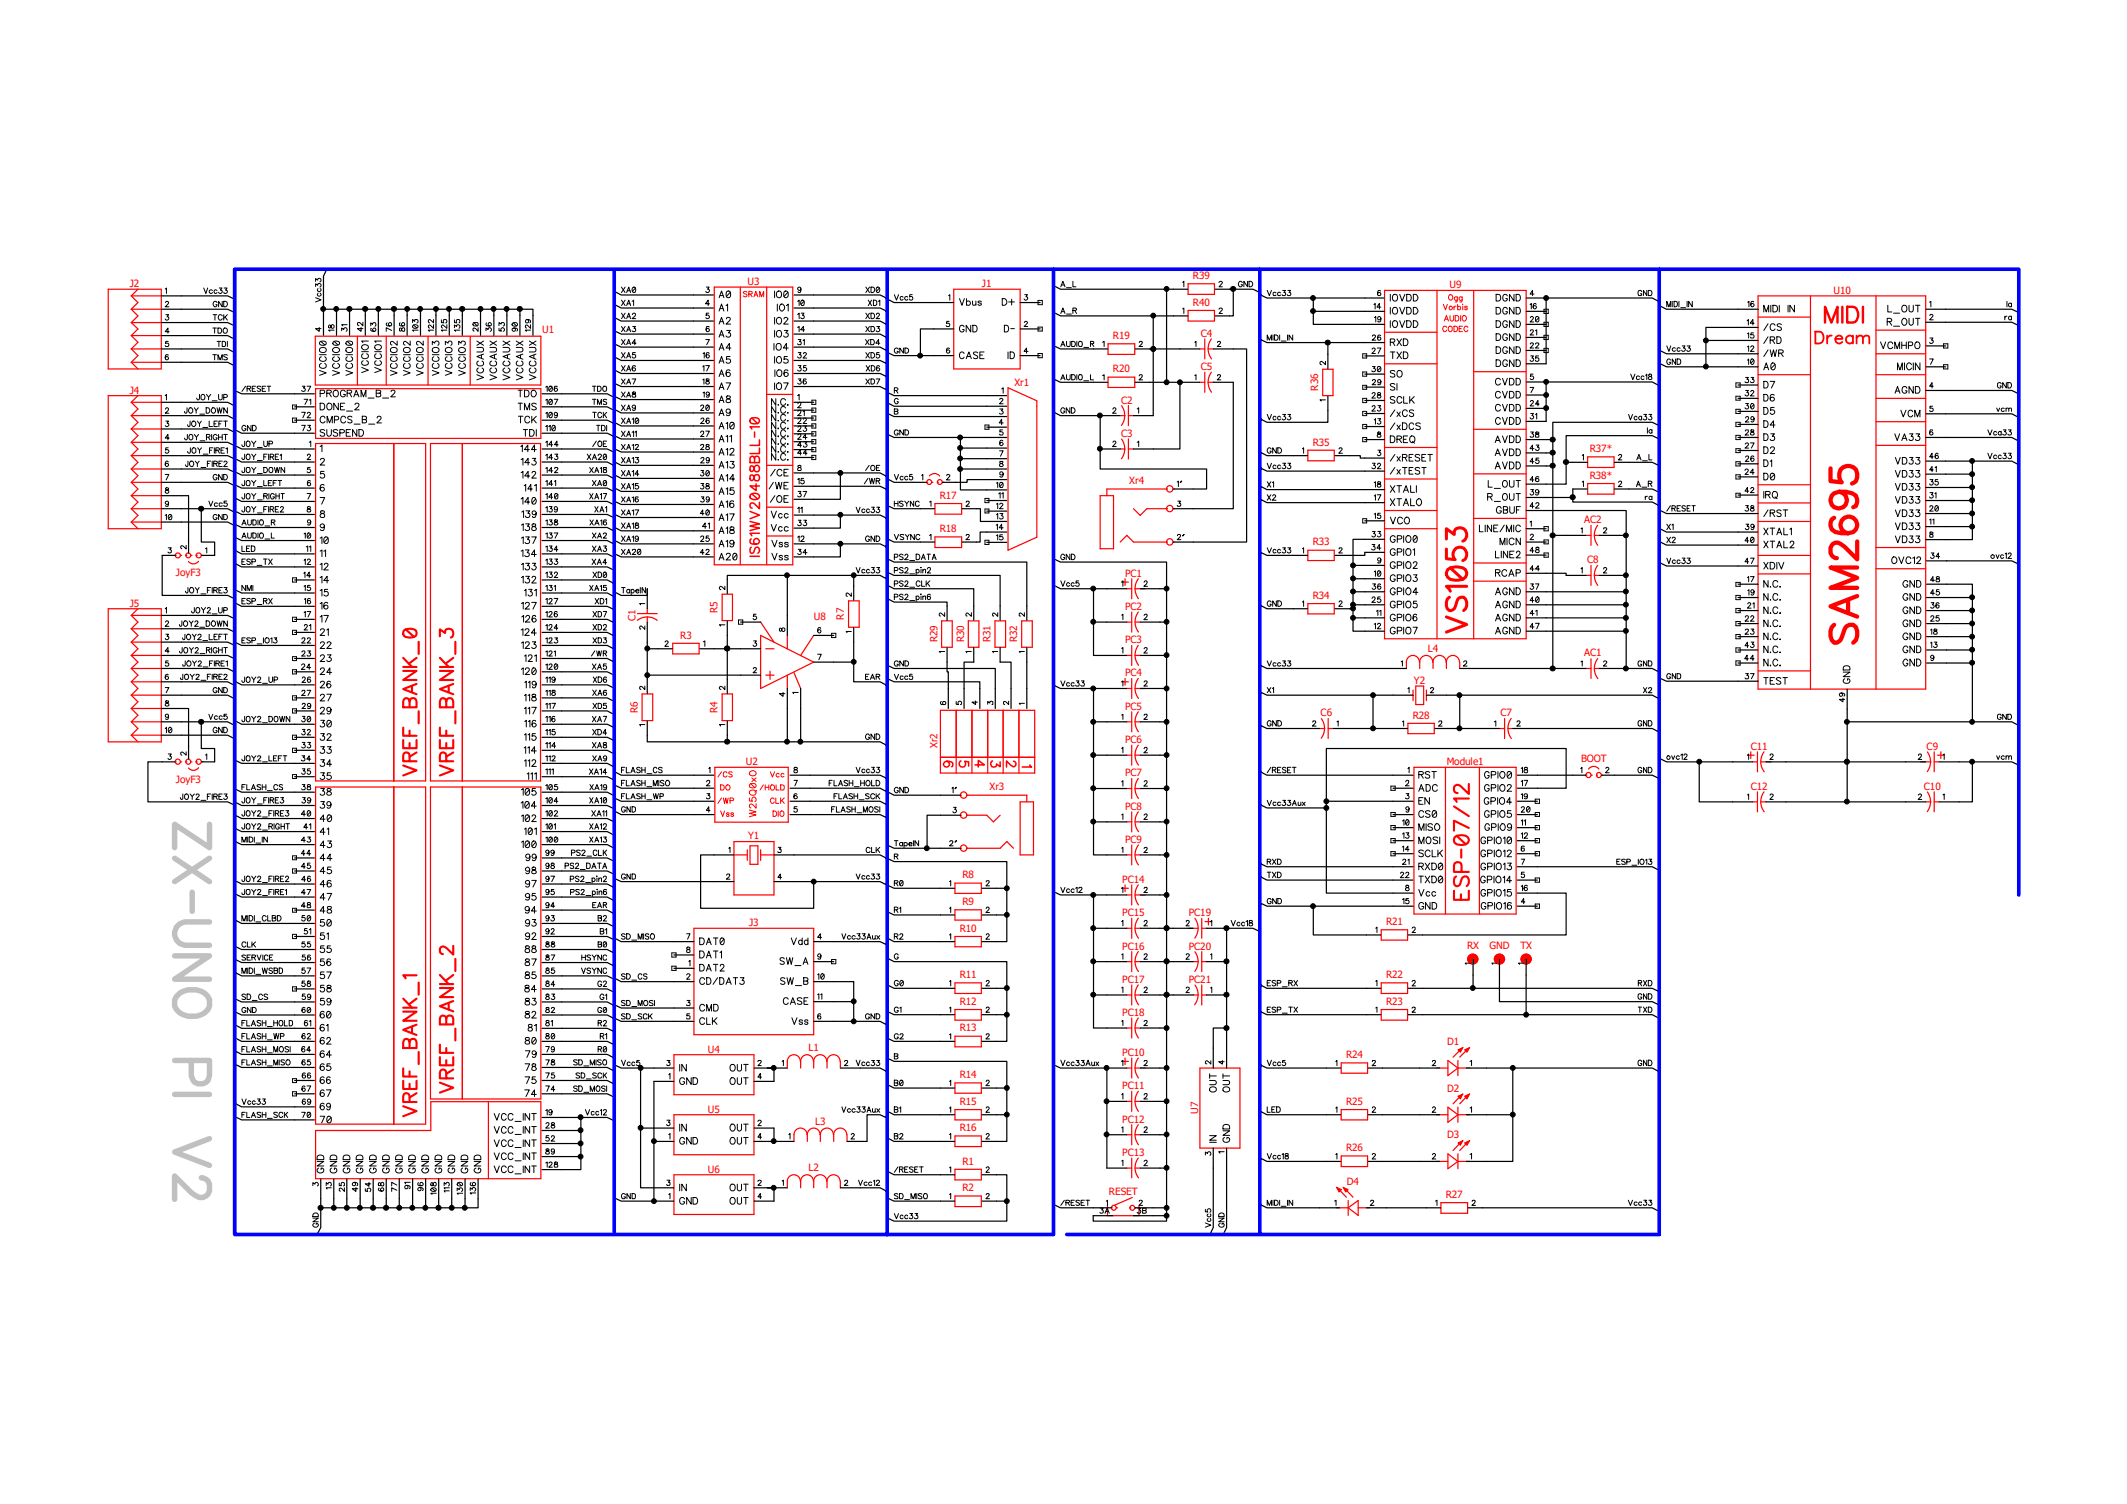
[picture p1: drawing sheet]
<svg xmlns="http://www.w3.org/2000/svg" width="297mm" height="210mm" viewBox="0 0 297 210" stroke-linecap="round" stroke-linejoin="round" font-family="sans-serif">
<defs><g id="words">
<g font-size="1.4" fill="#f00">
<text x="18.1" y="40.1">J2</text>
<text x="104.4" y="39.8">U3</text>
<text x="137.1" y="40.1">J1</text>
<text x="166.6" y="39">R39</text>
<text x="202.4" y="40.3">U9</text>
<text x="256" y="41">U10</text>
<text x="75.7" y="46.5">U1</text>
<text x="155.4" y="47.3">R19</text>
<text x="166.6" y="42.7">R40</text>
<text x="167.7" y="47">C4</text>
<text x="141.6" y="53.8">Xr1</text>
<text x="155.4" y="52">R20</text>
<text x="167.7" y="51.7">C5</text>
<text x="18.1" y="54.9">J4</text>
<text x="156.5" y="56.3">C2</text>
<text x="184.1" y="54.6" transform="rotate(-90 184.1 54.6)">R36</text>
<text x="156.5" y="61">C3</text>
<text x="183.3" y="62.2">R35</text>
<text x="222" y="63.2">R37*</text>
<text x="131.2" y="69.6">R17</text>
<text x="157.7" y="67.5">Xr4</text>
<text x="222" y="66.9">R38*</text>
<text x="131.2" y="74.3">R18</text>
<text x="183.3" y="76.2">R33</text>
<text x="221.2" y="73.1">AC2</text>
<text x="24.6" y="80.5">JoyF3</text>
<text x="157.1" y="80.5">PC1</text>
<text x="183.3" y="83.6">R34</text>
<text x="221.6" y="78.7">C8</text>
<text x="18.1" y="84.7">J5</text>
<text x="88.7" y="86.7" transform="rotate(-90 88.7 86.7)">C1</text>
<text x="95" y="89.2">R3</text>
<text x="100.2" y="85.6" transform="rotate(-90 100.2 85.6)">R5</text>
<text x="113.6" y="86.6">U8</text>
<text x="117.9" y="86.5" transform="rotate(-90 117.9 86.5)">R7</text>
<text x="130.9" y="89.7" transform="rotate(-90 130.9 89.7)">R29</text>
<text x="134.6" y="89.7" transform="rotate(-90 134.6 89.7)">R30</text>
<text x="138.3" y="89.7" transform="rotate(-90 138.3 89.7)">R31</text>
<text x="142" y="89.7" transform="rotate(-90 142 89.7)">R32</text>
<text x="157.1" y="85.2">PC2</text>
<text x="157.1" y="89.8">PC3</text>
<text x="157.1" y="94.4">PC4</text>
<text x="197.4" y="95.5">Y2</text>
<text x="199.4" y="91.1">L4</text>
<text x="221.2" y="91.7">AC1</text>
<text x="89.1" y="99.6" transform="rotate(-90 89.1 99.6)">R6</text>
<text x="100.2" y="99.6" transform="rotate(-90 100.2 99.6)">R4</text>
<text x="157.1" y="99.1">PC5</text>
<text x="184.4" y="100">C6</text>
<text x="197.3" y="100.3">R28</text>
<text x="209.5" y="100">C7</text>
<text x="104.1" y="106.8">U2</text>
<text x="130.9" y="104.5" transform="rotate(-90 130.9 104.5)">Xr2</text>
<text x="157.1" y="103.8">PC6</text>
<text x="202" y="106.8">Module1</text>
<text x="220.8" y="106.4">BOOT</text>
<text x="244.5" y="104.7">C11</text>
<text x="269" y="104.7">C9</text>
<text x="24.6" y="109.3">JoyF3</text>
<text x="138.2" y="110.3">Xr3</text>
<text x="157.1" y="108.4">PC7</text>
<text x="157.1" y="113.1">PC8</text>
<text x="244.5" y="110.3">C12</text>
<text x="268.6" y="110.3">C10</text>
<text x="104.5" y="117.2">Y1</text>
<text x="157.1" y="117.7">PC9</text>
<text x="134.4" y="122.6">R8</text>
<text x="156.7" y="123.3">PC14</text>
<text x="104.6" y="129.3">J3</text>
<text x="134" y="130.1">R10</text>
<text x="134.4" y="126.4">R9</text>
<text x="156.7" y="127.9">PC15</text>
<text x="166" y="127.9">PC19</text>
<text x="193.5" y="129.2">R21</text>
<text x="134" y="136.6">R11</text>
<text x="156.7" y="132.6">PC16</text>
<text x="156.7" y="137.2">PC17</text>
<text x="166" y="132.6">PC20</text>
<text x="166" y="137.2">PC21</text>
<text x="193.5" y="136.6">R22</text>
<text x="204.9" y="132.5">RX</text>
<text x="208" y="132.5">GND</text>
<text x="212.3" y="132.5">TX</text>
<text x="134" y="140.3">R12</text>
<text x="156.7" y="141.9">PC18</text>
<text x="193.5" y="140.3">R23</text>
<text x="98.8" y="147">U4</text>
<text x="112.9" y="146.8">L1</text>
<text x="134" y="144">R13</text>
<text x="156.7" y="147.4">PC10</text>
<text x="188" y="147.7">R24</text>
<text x="202.1" y="146">D1</text>
<text x="98.8" y="155.4">U5</text>
<text x="134" y="150.5">R14</text>
<text x="134" y="154.3">R15</text>
<text x="156.7" y="152.1">PC11</text>
<text x="167.3" y="155.6" transform="rotate(-90 167.3 155.6)">U7</text>
<text x="188" y="154.3">R25</text>
<text x="202.1" y="152.4">D2</text>
<text x="113.8" y="157.1">L3</text>
<text x="134" y="158">R16</text>
<text x="156.7" y="156.8">PC12</text>
<text x="156.7" y="161.4">PC13</text>
<text x="188" y="160.8">R26</text>
<text x="202.1" y="159">D3</text>
<text x="98.8" y="163.7">U6</text>
<text x="112.9" y="163.6">L2</text>
<text x="134.4" y="162.6">R1</text>
<text x="134.4" y="166.3">R2</text>
<text x="154.9" y="166.9">RESET</text>
<text x="188.1" y="165.5">D4</text>
<text x="201.9" y="167.3">R27</text>
</g>
</g></defs>
<path d="M0 0h297v210h-297z" fill="none" stroke="#fff" stroke-width=".14"/>
<path d="M24.4 119.8l4.9 3.3M29.3 115.1v3.3l-4.9-3.3v3.3M29.3 119.8l-4.9 3.3M24.4 133.5h4.9l-4.9 3.2h4.9M24.6 139.1a2.94 2.94 0 0 1 4.4 0 1.7 1.7 0 0 1-.9 2.6 2.76 2.76 0 0 1-3.7-1.2v-.9zM26.8 124.6v2.7M29.3 128.7h-3.5a1.65 1.65 0 0 0-1.4 1.7 1.65 1.65 0 0 0 1.4 1.6h3.5M24.4 148.1h4.9v2.1a1.27 1.27 0 0 1-1.3 1.2 1.27 1.27 0 0 1-1.3-1.2v-2.1M24.4 152.8h4.9M29.3 159l-4.9 1.9 4.9 1.8M28.1 164.5a1.17 1.17 0 0 1 1.2 .9v.9a1.19 1.19 0 0 1-1.9 .7l-.7-.5-2.3-2.3v3.3" fill="none" stroke="#c0c0c0" stroke-width=".76"/>
<g fill="none" stroke="#000" stroke-width=".14">
<path d="M44.1 39.3v-.4l.3 .2a.24 .24 0 0 1 .2-.2 .24 .24 0 0 1 .3 .2 .24 .24 0 0 1-.2 .3M148.3 39.8h.3M149.8 39.3v.7h.4M165.1 39.4l.2-.1v.7M170.2 39.5a.22 .22 0 0 1 .3-.2 .22 .22 0 0 1 .1 .3l-.4 .4h.5M173.5 39.5a.31 .31 0 0 0-.4-.2 .31 .31 0 0 0-.2 .5 .29 .29 0 0 0 .3 .2 .29 .29 0 0 0 .3-.1v-.1h-.2M174.2 39.3v.7l-.5-.7v.7M174.4 39.3h.3a.41 .41 0 0 1 .2 .4 .41 .41 0 0 1-.2 .3h-.3zM23.1 40.3l.1-.1v.8M23.1 55.2l.1-.1v.7M23.1 42.2l.1-.1 .3 .1v.3l-.4 .3h.5M23.1 57.1l.1-.2h.2l.1 .2v.3l-.4 .3h.5"/>
<path d="M23.2 43.9h.3l-.2 .3h.2a.26 .26 0 0 1 0 .5 .26 .26 0 0 1-.4-.2M23.2 58.8h.3l-.2 .3a.25 .25 0 0 1 .2 .4 .25 .25 0 0 1-.4-.1M23.5 47.7h-.3l-.1 .3a.27 .27 0 0 1 .4 0 .27 .27 0 0 1 0 .4 .27 .27 0 0 1-.4-.1M23.5 49.6v-.1a.37 .37 0 0 0-.4 .3 .37 .37 0 0 0 .2 .4 .23 .23 0 0 0 .2-.2 .23 .23 0 0 0-.2-.2 .23 .23 0 0 0-.2 .2M23.6 46.3h-.5l.4-.5v.7M26.1 56.9v.6a.18 .18 0 0 1-.2 .2 .18 .18 0 0 1-.1-.3M26.4 57.1a.34 .34 0 0 1 .5 .1 .34 .34 0 0 1-.1 .5 .35 .35 0 0 1-.4-.2 .35 .35 0 0 1 0-.4zM26.5 58.8v.7h-.3v-.2M26.8 59a.34 .34 0 0 1 .6 .1 .34 .34 0 0 1-.5 .4l-.1-.2zM27.1 56.9l.3 .4v.4M27.6 58.8l.3 .4v.4M27.7 56.9l-.3 .4"/>
<path d="M27.9 55.1v.6a.2 .2 0 0 1-.3 .1 .2 .2 0 0 1-.1-.2M27.9 57.8h.7M28.1 55.2a.35 .35 0 0 1 .5 .1 .35 .35 0 0 1-.1 .5h-.1a.38 .38 0 0 1-.4-.2 .38 .38 0 0 1 .1-.4zM28.1 58.8l-.2 .4M28.3 59.7h.7M28.4 40.2l.3 .8 .3-.8M28.8 56.9h.2a.41 .41 0 0 1 .3 .4 .41 .41 0 0 1-.3 .4h-.2zM28.8 55.1l.3 .4v.3M29.2 58.8v.8h.5M29.4 55.1l-.3 .4M29.6 57.1a.34 .34 0 0 1 .5 .1 .34 .34 0 0 1-.2 .5 .35 .35 0 0 1-.4-.2 .35 .35 0 0 1 .1-.4zM29.6 56h.7"/>
<path d="M29.7 40.6a.26 .26 0 0 0-.4-.1 .26 .26 0 0 0 0 .4 .26 .26 0 0 0 .4 0M29.7 45.8h.5M29.7 49.5h.5M29.8 43.9h.5M29.9 59.2h.2M30 45.8v.7M30 49.5v.7M30 43.9v.8M30.3 56.9l.2 .8 .1-.8 .2 .8 .2-.8M30.3 47.7h.5M30.3 42.2a.34 .34 0 0 0-.6 .2 .34 .34 0 0 0 .5 .4l.1-.3h-.2M30.3 40.6a.24 .24 0 0 0-.3-.1 .24 .24 0 0 0 0 .4 .24 .24 0 0 0 .3 0"/>
<path d="M30.4 58.8h-.5v.8h.5M30.4 45.8h.3a.38 .38 0 0 1 .3 .4 .38 .38 0 0 1-.3 .3h-.3zM30.4 50.2v-.7l.3 .7 .3-.7v.7M30.5 55.1v.5l.2 .2h.3v-.7M30.6 47.7v.7M30.6 59.2h.2M30.6 40.2h.4l-.2 .3a.24 .24 0 0 1 .2 .2 .24 .24 0 0 1-.2 .3 .24 .24 0 0 1-.3-.2M31 42.1v.7l-.5-.7v.7M31 58.8h-.4v.8M31 44.1a.34 .34 0 0 0-.6 .2 .34 .34 0 0 0 .5 .4l.1-.2M31 47.7h.3a.4 .4 0 0 1 .2 .3 .4 .4 0 0 1-.2 .4h-.3zM31.2 42.1h.3a.41 .41 0 0 1 .3 .4 .41 .41 0 0 1-.3 .3h-.3z"/>
<path d="M31.2 55.5h.5v-.3l-.5-.1v.7M31.2 45.9a.34 .34 0 0 1 .6 .3 .33 .33 0 0 1-.6 .2v-.1zM31.2 43.9v.8M31.2 58.8h.5M31.3 40.2h.4l-.2 .3a.23 .23 0 0 1 .3 .2 .23 .23 0 0 1-.3 .3l-.2-.1-.1-.1M31.4 44.2l.3 .5M31.5 58.8v.8M31.7 56.9v.8l-.5-.8v.8M31.7 43.9l-.5 .5M31.7 47.7v.7M31.7 49.6l-.4-.1v.3l.4 .2v.2h-.2h-.3M34.3 53.9l-.5 .8"/>
<path d="M34.3 59.6a.34 .34 0 0 0-.6 .1 .34 .34 0 0 0 .5 .4l.1-.2h-.1M34.5 54.3l.4-.1 .1-.2-.5-.1v.8M34.8 54.3l.2 .4M35.1 59.4v.8l-.6-.8v.8M35.2 54.3h.3M35.3 59.4h.2a.41 .41 0 0 1 .3 .4 .41 .41 0 0 1-.3 .4h-.2zM35.7 53.9h-.5v.8h.5M36.4 54l-.1-.1-.4 .1 .1 .2 .4 .2v.2l-.2 .1-.3-.1M36.6 54.3h.3M37.1 53.9h-.5v.8h.5M37.3 53.9h.5M37.5 53.9v.8"/>
<path d="M40.9 56.6h.5v.5h-.5zM40.9 58.4h.5v.6h-.5zM42.1 57.6h.5l-.3 .7M42.1 59.4h.5l-.3 .8M42.2 53.9h.4l-.2 .3a.26 .26 0 0 1 .2 .4 .26 .26 0 0 1-.5-.1M42.5 55.8h.5l-.4 .7M42.9 53.9h.5l-.4 .8M42.9 57.7a.22 .22 0 0 1 .3-.1 .22 .22 0 0 1 .1 .2l-.4 .5h.5M43 59.4h.3l-.2 .3a.25 .25 0 0 1 .2 .4 .25 .25 0 0 1-.4-.1M43.2 55.9l.2-.1v.7M44.1 41.6l.7 .3-.7 .3M44.1 40v-.4l.3 .2a.24 .24 0 0 1 .2-.2 .24 .24 0 0 1 .3 .2 .24 .24 0 0 1-.2 .3"/>
<path d="M44.4 40.9a.24 .24 0 0 0 0 .4 .24 .24 0 0 0 .3 0 .24 .24 0 0 0 0-.4M44.4 40.3a.24 .24 0 0 0 0 .3 .24 .24 0 0 0 .3 0 .24 .24 0 0 0 0-.3M44.6 45.7v.6l-.5-.4h.7M44.6 51.7l1 .4-1 .3M44.6 49.5h1M44.7 47.8l.3-.2a.38 .38 0 0 1 .6 .4 .55 .55 0 0 1-1 0zM44.7 54.9h.6v-.3l-.6-.1v.9M44.7 56.3h.3a.5 .5 0 0 1 .4 .5 .5 .5 0 0 1-.4 .4h-.3zM44.7 48.6a.44 .44 0 0 1 .7-.1 .44 .44 0 0 1 0 .6 .44 .44 0 0 1-.6 .1 .44 .44 0 0 1-.1-.6zM44.8 47.7l.6 .5M44.9 50.8h-.2a.44 .44 0 0 0 .1 .6 .44 .44 0 0 0 .6 0l.2-.4-.3-.2M44.9 49.8a.32 .32 0 0 0-.3 .4 .32 .32 0 0 0 .4 .3h.2a.33 .33 0 0 0 .4-.3 .33 .33 0 0 0-.3-.4"/>
<path d="M45.4 58.4a.35 .35 0 0 0-.4-.3 .35 .35 0 0 0-.3 .4 .38 .38 0 0 0 .2 .5 .38 .38 0 0 0 .5-.2M45.6 54.9h.5l.2-.2-.3-.2h-.4v.9M45.6 60v.6a.32 .32 0 0 0 .4 .3 .32 .32 0 0 0 .3-.3v-.6M45.7 59.1v-1l.3 1 .4-1v1M45.7 56.4l.2-.1a.45 .45 0 0 1 .5 .5 .45 .45 0 0 1-.6 .4l-.2-.3zM45.9 45.4v.3l.1 .1 .2-.1 .2-.4 .2 .1 .1 .3a.25 .25 0 0 1-.4 .1 .25 .25 0 0 1-.1-.3l-.1-.1zM45.9 54.9l.4 .5M46.4 51.7l1 .4-1 .3M46.4 49.5h1M46.5 47.8l.4-.2 .3 .1 .2 .1v.2a.51 .51 0 0 1-.5 .2 .51 .51 0 0 1-.4-.3zM46.6 48.6a.5 .5 0 0 1 .5-.1 .5 .5 0 0 1 .3 .5 .52 .52 0 0 1-.6 .2 .52 .52 0 0 1-.4-.4zM46.6 54.6l.2-.1a.45 .45 0 0 1 .5 .5 .45 .45 0 0 1-.6 .4l-.2-.3z"/>
<path d="M46.7 46.1h-.8l.2 .2M46.7 47.7l.5 .5M46.7 50.8h-.1a.4 .4 0 0 0 0 .6 .4 .4 0 0 0 .6 0l.2-.2v-.2l-.2-.2M46.7 49.8a.32 .32 0 0 0-.3 .4 .32 .32 0 0 0 .4 .3h.2a.32 .32 0 0 0 .4-.3 .32 .32 0 0 0-.2-.4M46.7 58.6h.5l.1-.1-.1-.3-.5-.1v1M47.2 56.3v.9l-.6-.9v.9M47.5 56.8h.4M47.7 46.2v-.4l.3 .2a.26 .26 0 0 1 .4-.2 .26 .26 0 0 1-.1 .5M48.1 56.3h-.6v.9h.6M48.2 54.7a.35 .35 0 0 0-.4-.2 .35 .35 0 0 0-.3 .3v.3a.34 .34 0 0 0 .4 .3 .34 .34 0 0 0 .3-.3h-.2M48.3 58.4l-.1-.1a.44 .44 0 0 0-.6 0 .44 .44 0 0 0 .1 .6l.3 .2 .3-.3M48.3 51.7l.9 .4-.9 .3"/>
<path d="M48.3 49.5h.9M48.3 47.8l.4-.2 .4 .1 .1 .3a.51 .51 0 0 1-.5 .2 .51 .51 0 0 1-.4-.3zM48.4 57.4h.8M48.4 48.6a.44 .44 0 0 1 .6-.1 .44 .44 0 0 1 .1 .6 .44 .44 0 0 1-.6 .1 .44 .44 0 0 1-.1-.6zM48.5 54.9h.5l.1-.2-.2-.2h-.4v.9M48.5 45.3h-.8l.2 .2M48.5 47.7l.6 .5M48.5 50.8h-.1a.44 .44 0 0 0 .3 .7 .44 .44 0 0 0 .5-.5l-.2-.2M48.5 49.8a.33 .33 0 0 0-.2 .4 .33 .33 0 0 0 .3 .3 .38 .38 0 0 0 .5-.1 .38 .38 0 0 0 0-.5l-.1-.1M48.8 54.9l.3 .5M48.9 60h-.6v.9h.6M49.1 58.3l-.2-.2-.3 .2v.2l.5 .3v.1l-.2 .2-.3-.2"/>
<path d="M49.4 55.4l.3-.9 .4 .9M49.4 59.2h.9M49.5 55.1h.5M49.6 56.5l.1-.2h.3l.1 .2-.1 .3-.5 .4h.7M49.8 60v.9l-.6-.9v.9M50.1 60h.4a.5 .5 0 0 1 .3 .5 .5 .5 0 0 1-.3 .4h-.4zM50.4 55.4v-.9l.4 .9 .3-.9v.9M50.4 45.7v.6l-.5-.4h.8M50.5 51.3l.9 .4-.9 .3M50.5 49.1h.9M50.6 58.1l.5 .1 .1 .2-.2 .2 .2 .2-.1 .2-.5 .1zM50.6 58.6h.4"/>
<path d="M50.6 48.2a.46 .46 0 0 1 .6 0 .46 .46 0 0 1 .2 .4 .44 .44 0 0 1-.6 .3 .44 .44 0 0 1-.2-.7zM50.7 45v.5l-.4-.4-.2-.1a.21 .21 0 0 0-.2 .3 .21 .21 0 0 0 .2 .2M50.7 50.4a.33 .33 0 0 0-.2 .3 .33 .33 0 0 0 .3 .3 .38 .38 0 0 0 .5-.1 .38 .38 0 0 0 0-.5h-.1M50.7 49.4h-.1a.44 .44 0 0 0 .3 .7 .44 .44 0 0 0 .5-.5l-.2-.2M51.4 55.6h.8M51.4 47.6h-.9l.2 .2M51.5 59.2h.8M51.8 45.5v-.4l.2 .2a.23 .23 0 0 1 .3-.3 .23 .23 0 0 1 .2 .3l-.1 .3M51.9 45.8l-.1 .1a.37 .37 0 0 0 .3 .4 .37 .37 0 0 0 .4-.3 .23 .23 0 0 0-.2-.2 .23 .23 0 0 0-.3 .2 .23 .23 0 0 0 .2 .3M52.3 51.3l1 .4-1 .3M52.3 49.1h1M52.4 48.3a.5 .5 0 0 1 .5-.2 .5 .5 0 0 1 .4 .5 .46 .46 0 0 1-.6 .3 .46 .46 0 0 1-.3-.6z"/>
<path d="M52.5 54.9h.4M52.5 54.5l.6 .1v.2l-.2 .1 .2 .1 .1 .2-.1 .2h-.6zM52.5 50.4a.33 .33 0 0 0-.2 .3 .33 .33 0 0 0 .4 .3h.2a.33 .33 0 0 0 .4-.3 .33 .33 0 0 0-.3-.3M52.5 49.4l-.2 .2a.45 .45 0 0 0 .5 .5 .45 .45 0 0 0 .4-.6l-.2-.1M52.7 58.4l.1-.3 .4 .1v.3l-.6 .6h.7M53.3 47.6h-1l.2 .2M53.4 55.6h.9M54.1 45.1l-.2 .2a.52 .52 0 0 0 .8 .1v-.1a.24 .24 0 0 0-.3-.2 .24 .24 0 0 0-.1 .3l.1 .1M54.5 51.7l1 .4-1 .3M54.5 49.5h1M54.6 54.7l.2-.2h.2l.2 .2-.2 .2-.4 .5h.6M54.7 48.6a.44 .44 0 0 1 .6-.1 .44 .44 0 0 1 0 .6 .44 .44 0 0 1-.6 .1 .44 .44 0 0 1 0-.6z"/>
<path d="M54.7 46.1l-.8-.3v.5M54.7 50.8a.44 .44 0 0 0 .2 .7 .44 .44 0 0 0 .6-.5l-.3-.2M54.7 49.8a.33 .33 0 0 0-.2 .4 .33 .33 0 0 0 .4 .3 .38 .38 0 0 0 .5-.1 .38 .38 0 0 0-.1-.5l-.1-.1M55.5 47.6v.6l-.5-.4-.3-.1-.1 .1-.1 .2 .2 .2M55.8 45.8v.4h.1h.1l.3-.4h.2v.3a.25 .25 0 0 1-.3 .2 .25 .25 0 0 1-.2-.4v-.1zM55.9 45.1h-.1v.3l.1 .1h.5l.1-.2-.1-.2a.23 .23 0 0 0-.3 .1 .23 .23 0 0 0 .2 .3M56.3 51.7l1 .4-1 .3M56.3 49.5h1M56.5 48.6a.46 .46 0 0 1 .5-.1 .46 .46 0 0 1 .2 .6 .47 .47 0 0 1-.6 .1 .47 .47 0 0 1-.2-.5zM56.6 50.8l-.3 .2a.45 .45 0 0 0 .5 .5 .45 .45 0 0 0 .4-.6l-.1-.1M56.6 49.8a.33 .33 0 0 0-.3 .4 .33 .33 0 0 0 .4 .3h.2a.33 .33 0 0 0 .4-.3 .33 .33 0 0 0-.2-.4M57.3 47.6v.6l-.5-.4-.3-.1-.1 .1-.1 .2 .3 .2"/>
<path d="M57.6 45v-.4l.3 .3a.24 .24 0 0 1 .3-.3 .24 .24 0 0 1 .2 .3l-.2 .2M57.7 45.5a.37 .37 0 0 1 .4-.2 .37 .37 0 0 1 .2 .4l-.3 .1h-.3l-.1-.2zM57.7 45.4l.5 .4M58.2 51.7l.9 .4-.9 .3M58.2 49.5h.9M58.3 48.6a.44 .44 0 0 1 .6-.1 .44 .44 0 0 1 .1 .6 .44 .44 0 0 1-.6 .1 .44 .44 0 0 1-.1-.6zM58.4 50.8h-.1a.44 .44 0 0 0 .3 .7 .44 .44 0 0 0 .5-.5l-.2-.2M58.4 49.8a.33 .33 0 0 0-.2 .4 .33 .33 0 0 0 .3 .3h.3a.33 .33 0 0 0 .3-.3 .33 .33 0 0 0-.2-.4M58.4 46.1h-.8l.1 .2M59.1 47.6v.6l-.4-.4-.4-.1-.1 .1v.2l.2 .2M60.4 48.1v-.4l.3 .2a.31 .31 0 0 1 .5-.2 .31 .31 0 0 1-.1 .5M60.4 51.7l.9 .4-.9 .3"/>
<path d="M60.4 49.5h.9M60.5 48.6a.46 .46 0 0 1 .6-.1 .46 .46 0 0 1 .2 .6 .47 .47 0 0 1-.6 .1 .47 .47 0 0 1-.3-.5zM60.5 46.1h-.7l.1 .2M60.5 45.3v.5l-.6-.4-.1 .3 .2 .1M60.5 44.6v.5l-.5-.5a.24 .24 0 0 0-.2 .2 .24 .24 0 0 0 .2 .3M60.6 50.8l-.2 .2a.45 .45 0 0 0 .5 .5 .45 .45 0 0 0 .4-.6l-.2-.1M60.6 49.8a.33 .33 0 0 0-.2 .4 .33 .33 0 0 0 .3 .3h.3a.33 .33 0 0 0 .3-.3 .33 .33 0 0 0-.2-.4M61.6 44.7v.3l.4 .1a.27 .27 0 0 1 0-.4 .27 .27 0 0 1 .3 0 .27 .27 0 0 1 0 .4h-.1M62.2 51.7l.9 .4-.9 .3M62.2 49.5h.9M62.2 48.1v-.4l.4 .2a.3 .3 0 0 1 .4-.2 .3 .3 0 0 1-.1 .5M62.3 48.6a.44 .44 0 0 1 .6-.1 .44 .44 0 0 1 .1 .6 .44 .44 0 0 1-.6 .1 .44 .44 0 0 1-.1-.6z"/>
<path d="M62.4 46.1h-.8l.2 .2M62.4 45.3v.5l-.6-.4-.2 .3 .2 .1M62.4 50.8h-.1a.44 .44 0 0 0 .1 .6 .44 .44 0 0 0 .6 0l.1-.4-.2-.2M62.4 49.8a.32 .32 0 0 0-.2 .4 .32 .32 0 0 0 .4 .3h.2a.33 .33 0 0 0 .3-.3 .33 .33 0 0 0-.2-.4M63.5 45.8v-.4l.3 .2a.25 .25 0 0 1 .4-.2 .25 .25 0 0 1-.1 .4M63.5 44.7v.3l.3 .1a.26 .26 0 0 1 0-.4 .26 .26 0 0 1 .3 0 .26 .26 0 0 1 0 .4M64.1 48.1v-.4l.3 .2a.3 .3 0 0 1 .5-.2 .3 .3 0 0 1-.1 .5M64.1 51.7l.9 .4-.9 .3M64.1 49.5h.9M64.2 48.6a.47 .47 0 0 1 .5 0 .47 .47 0 0 1 .2 .5 .45 .45 0 0 1-.6 .1 .45 .45 0 0 1-.1-.6zM64.2 46.1h-.7l.1 .2M64.3 50.8h-.1a.44 .44 0 0 0 .3 .7 .44 .44 0 0 0 .5-.5l-.3-.2"/>
<path d="M64.3 49.8a.33 .33 0 0 0-.3 .4 .33 .33 0 0 0 .4 .3h.2a.32 .32 0 0 0 .4-.3 .32 .32 0 0 0-.3-.4M66.1 45.1l.1-.1h.4l.2 .1v.3l-.6 .1-.2-.2zM66.2 45l.4 .5M66.6 52.3l.9 .4-.9 .3M66.6 47.6l.9 .6M66.6 48.5h.7a.33 .33 0 0 1 .2 .3 .33 .33 0 0 1-.2 .3h-.7M66.8 45.8v.5l-.4-.4-.2-.1-.2 .3 .2 .1M66.8 51.4a.35 .35 0 0 0-.2 .4 .35 .35 0 0 0 .3 .3h.3a.35 .35 0 0 0 .3-.3 .35 .35 0 0 0-.2-.4M66.8 50.4a.35 .35 0 0 0-.2 .4 .35 .35 0 0 0 .3 .3h.3a.35 .35 0 0 0 .3-.3 .35 .35 0 0 0-.2-.4M67.2 49.6v.4M67.5 49.4l-.9 .4 .9 .4M67.5 47.6l-.9 .6"/>
<path d="M67.9 46.2v-.4l.3 .2a.24 .24 0 0 1 .2-.2 .24 .24 0 0 1 .2 .2 .24 .24 0 0 1-.1 .3M67.9 45.1v.2a.41 .41 0 0 0 .4 .2 .41 .41 0 0 0 .3-.2 .24 .24 0 0 0-.3-.2 .24 .24 0 0 0-.1 .3l.2 .1M68.4 52.3l.9 .4-.9 .3M68.4 47.6l.9 .6M68.4 48.5h.7a.33 .33 0 0 1 .2 .3 .33 .33 0 0 1-.2 .3h-.7M68.7 51.4a.35 .35 0 0 0-.3 .4 .35 .35 0 0 0 .4 .3 .38 .38 0 0 0 .5-.2 .38 .38 0 0 0-.2-.5M68.7 50.4a.34 .34 0 0 0-.3 .4 .34 .34 0 0 0 .4 .3 .38 .38 0 0 0 .5-.2 .38 .38 0 0 0-.2-.5M69 49.6v.4M69.3 49.4l-.9 .4 .9 .4M69.3 47.6l-.9 .6M69.7 45.8v.4h.3a.26 .26 0 0 1 0-.4 .26 .26 0 0 1 .4 .1 .26 .26 0 0 1-.1 .4M69.7 45.5v-.5l.3 .3a.25 .25 0 0 1 .4-.2 .25 .25 0 0 1 0 .4h-.1"/>
<path d="M70.2 52.3l1 .4-1 .3M70.2 48.5h.7l.3 .3-.2 .3h-.8M70.2 47.6l1 .6M70.5 51.4a.35 .35 0 0 0-.3 .4 .35 .35 0 0 0 .4 .3 .39 .39 0 0 0 .5-.2 .39 .39 0 0 0-.1-.5M70.5 50.4a.34 .34 0 0 0-.3 .4 .34 .34 0 0 0 .4 .3 .38 .38 0 0 0 .5-.2 .38 .38 0 0 0-.1-.5M70.9 49.6v.4M71.2 49.4l-1 .4 1 .4M71.2 47.6l-1 .6M71.5 45.2a.37 .37 0 0 1 .5-.2 .37 .37 0 0 1 .2 .5 .38 .38 0 0 1-.4 .1 .38 .38 0 0 1-.3-.4zM71.7 45.1l.4 .4M71.8 45.8a.23 .23 0 0 1 .2 .3 .23 .23 0 0 1-.4 .1 .23 .23 0 0 1 0-.4h.2a.38 .38 0 0 1 .5 .2l-.1 .2M72.1 52.3l.9 .4-.9 .3"/>
<path d="M72.1 47.6l.9 .6M72.1 48.5l.8 .1 .1 .2-.1 .3h-.8M72.3 51.4a.38 .38 0 0 0-.2 .5 .38 .38 0 0 0 .5 .2 .35 .35 0 0 0 .4-.3 .35 .35 0 0 0-.2-.4M72.3 50.4a.38 .38 0 0 0-.2 .5 .38 .38 0 0 0 .5 .2 .35 .35 0 0 0 .4-.3 .35 .35 0 0 0-.2-.4M72.3 54.5h.6M72.3 56.3h.6M72.4 58.1h.6M72.6 54.5v.9M72.6 56.3v.9M72.7 49.6v.4M72.7 58.1v1M73 49.4l-.9 .4 .9 .4"/>
<path d="M73 47.6l-.9 .6M73.1 60h.6M73.2 57.2v-.9l.4 .9 .4-.9v.9M73.2 54.5h.4a.5 .5 0 0 1 .3 .4 .5 .5 0 0 1-.3 .5h-.4zM73.4 60v.9M73.6 44.6a.24 .24 0 0 1 .2 .4 .24 .24 0 0 1-.4 0 .32 .32 0 0 1 .4-.4 .32 .32 0 0 1 .2 .5M73.9 52.3l.9 .4-.9 .3M73.9 48.5h.7a.33 .33 0 0 1 .2 .3 .33 .33 0 0 1-.2 .3h-.7M73.9 47.6l.9 .6M74 58.4a.35 .35 0 0 0-.4-.3 .35 .35 0 0 0-.3 .4 .38 .38 0 0 0 .1 .5 .38 .38 0 0 0 .6-.2M74 60h.3a.48 .48 0 0 1 .3 .5 .48 .48 0 0 1-.3 .4h-.3zM74.1 46.1h-.7l.1 .2"/>
<path d="M74.1 45.3v.5l-.6-.4-.1 .3 .1 .1M74.1 51.4a.35 .35 0 0 0-.2 .4 .35 .35 0 0 0 .4 .3h.2a.35 .35 0 0 0 .3-.3 .35 .35 0 0 0-.2-.4M74.1 50.4a.35 .35 0 0 0-.2 .4 .35 .35 0 0 0 .4 .3h.2a.35 .35 0 0 0 .4-.3 .35 .35 0 0 0-.3-.4M74.3 54.6v-.1a.44 .44 0 0 1 .6 .4 .44 .44 0 0 1-.6 .5l-.1-.3zM74.3 58.1v1M74.5 58.5l.4 .6M74.5 49.6v.4M74.8 49.4l-.9 .4 .9 .4M74.8 47.6l-.9 .6M74.9 56.4l-.3-.1-.3 .1 .1 .3 .5 .3a.36 .36 0 0 1-.3 .2 .36 .36 0 0 1-.3-.1M74.9 58.1l-.6 .7M74.9 60v.9"/>
<path d="M76.2 54.1l.2-.2v.8M76.2 55.9l.2-.1v.7M76.2 57.7l.2-.1v.7M76.2 59.6l.2-.2v.8M76.6 59.6l.2-.2v.8M76.7 55.9l.1-.1a.38 .38 0 0 1 .3 .3 .38 .38 0 0 1-.2 .4h-.1l-.1-.2zM76.7 57.7l.1-.1a.39 .39 0 0 1 .3 .4 .39 .39 0 0 1-.3 .3l-.1-.1zM76.8 53.9a.37 .37 0 0 1 .4 .3 .37 .37 0 0 1-.3 .5l-.2-.2-.1-.1zM77.1 54.1l-.4 .4M77.1 55.9l-.4 .4M77.1 57.7l-.4 .5M77.2 59.4h.1a.39 .39 0 0 1 .3 .4 .39 .39 0 0 1-.3 .4l-.2-.2-.1-.2z"/>
<path d="M77.4 55.8h.5l-.4 .7M77.5 59.6l-.4 .4M77.8 54v-.1a.37 .37 0 0 0-.5 .3 .37 .37 0 0 0 .3 .5 .23 .23 0 0 0 .2-.3 .23 .23 0 0 0-.2-.2 .23 .23 0 0 0-.2 .2M77.9 57.8a.22 .22 0 0 1-.3 .2 .22 .22 0 0 1-.2-.3 .22 .22 0 0 1 .3-.1 .37 .37 0 0 1 .2 .5 .37 .37 0 0 1-.4 .2l-.1-.1M82.7 53.9h.5M82.7 55.8h.5M82.8 57.6h.5M83 53.9v.8M83 55.8v.7M83 57.6v.7M83.3 59.4h.5M83.4 56.5v-.7l.3 .7 .3-.7v.7"/>
<path d="M83.4 53.9h.3a.38 .38 0 0 1 .3 .4 .38 .38 0 0 1-.3 .4h-.3zM83.5 59.4v.8M84 57.7a.26 .26 0 0 0-.3-.1 .26 .26 0 0 0-.2 .3 .31 .31 0 0 0 .1 .4 .31 .31 0 0 0 .4-.1v-.1M84 59.4h.2a.41 .41 0 0 1 .3 .4 .41 .41 0 0 1-.3 .4h-.2zM84.2 57.6v.7M84.3 53.9a.36 .36 0 0 1 .4 .3 .36 .36 0 0 1-.3 .5 .46 .46 0 0 1-.1-.8zM84.4 57.9l.3 .4M84.7 55.8h-.2h-.3l.1 .2 .4 .2v.3h-.4l-.1-.1M84.7 57.6l-.5 .5M84.7 59.4v.8M86.8 58.4l.5 .7M86.8 56.6l.5 .7"/>
<path d="M86.8 54.7l.5 .8M86.8 52.9l.5 .7M86.8 51.1l.5 .7M86.8 49.2l.5 .8M86.8 47.4l.5 .7M86.8 45.6l.5 .7M86.8 43.7l.5 .8M86.8 41.9l.5 .8M86.8 40.1l.5 .8M87.3 58.4l-.5 .7M87.3 56.6l-.5 .7M87.3 54.7l-.5 .8"/>
<path d="M87.3 52.9l-.5 .7M87.3 51.1l-.5 .7M87.3 49.2l-.5 .8M87.3 47.4l-.5 .7M87.3 45.6l-.5 .7M87.3 43.7l-.5 .8M87.3 41.9l-.5 .8M87.3 40.1l-.5 .8M87.5 59.1l.3-.7 .3 .7M87.5 57.3l.3-.7 .3 .7M87.5 55.5l.3-.8 .3 .8M87.5 53.6l.3-.7 .3 .7"/>
<path d="M87.5 51.8l.3-.7 .3 .7M87.5 50l.3-.8 .3 .8M87.5 48.1l.3-.7 .3 .7M87.5 46.3l.3-.7 .3 .7M87.5 44.5l.3-.8 .3 .8M87.5 42.7l.3-.8 .3 .8M87.5 40.9l.3-.8 .3 .8M87.6 58.9h.4M87.6 57.1h.4M87.6 55.2h.4M87.6 53.4h.4M87.6 51.6h.4"/>
<path d="M87.6 49.7h.4M87.6 47.9h.4M87.6 46.1h.4M87.6 44.2h.4M87.6 42.4h.4M87.6 40.6h.4M88.3 58.5l.2-.1v.7M88.3 52.9h.5l-.4 .7M88.3 42.1l.2-.2v.8M88.3 40.2l.2-.1a.41 .41 0 0 1 .3 .4 .41 .41 0 0 1-.3 .4 .43 .43 0 0 1-.2-.7zM88.3 43.9a.22 .22 0 0 1 .3-.2 .22 .22 0 0 1 .1 .3l-.4 .5h.5M88.3 54.8v.2a.33 .33 0 0 1 .4 .1 .33 .33 0 0 1 0 .4h-.1a.23 .23 0 0 1-.3-.2 .23 .23 0 0 1 .2-.3h.2v-.2z"/>
<path d="M88.3 45.6h.4l-.2 .2a.25 .25 0 0 1 .3 .4 .25 .25 0 0 1-.5 .1v-.1M88.7 56.8a.22 .22 0 0 1-.3 .2 .22 .22 0 0 1 0-.4h.1a.43 .43 0 0 1 .2 .4 .43 .43 0 0 1-.2 .3l-.2-.1M88.7 51.2v-.1a.34 .34 0 0 0-.4 .3 .34 .34 0 0 0 .3 .4l.1-.1a.24 .24 0 0 0-.1-.3 .24 .24 0 0 0-.3 .2M88.7 49.2h-.4v.4a.26 .26 0 0 1 .4 0 .26 .26 0 0 1-.1 .4 .26 .26 0 0 1-.3-.2M88.7 40.2l-.4 .5M88.8 58.4h.1a.37 .37 0 0 1 .3 .4 .37 .37 0 0 1-.4 .3l-.1-.3zM88.8 47.9h-.5l.3-.5v.7M89.2 58.5l-.5 .5M97.8 56.7a.22 .22 0 0 1 .3-.1 .22 .22 0 0 1 .2 .3l-.5 .4h.5M97.9 58.5l.1-.1a.21 .21 0 0 1 .3 .1 .21 .21 0 0 1-.1 .3l-.4 .3h.5M98.1 51.2l.2-.1v.7M98.1 53l.2-.1v.7"/>
<path d="M98.2 49.4l.1-.2v.8M98.2 54.9l.1-.2v.8M98.6 47.4h.5l-.4 .7M98.6 51.1h.5l-.4 .7M98.6 56.7l.2-.1a.36 .36 0 0 1 .3 .4 .36 .36 0 0 1-.4 .3l-.1-.3zM98.6 40.1h.4l-.2 .3a.24 .24 0 0 1 .2 .2 .24 .24 0 0 1-.2 .3 .24 .24 0 0 1-.2-.2M98.6 52.9v.2l.5 .3-.1 .2h-.3a.25 .25 0 0 1-.1-.3 .25 .25 0 0 1 .3-.1l.1-.1v-.2zM99 43.7h-.4v.4a.27 .27 0 0 1 .4 0 .27 .27 0 0 1-.1 .4 .27 .27 0 0 1-.3-.1M99 56.7l-.4 .4M99 45.7v-.1a.37 .37 0 0 0-.4 .3 .37 .37 0 0 0 .2 .4 .23 .23 0 0 0 .2-.2 .23 .23 0 0 0-.2-.2 .23 .23 0 0 0-.2 .2M99 49.4l-.1-.2a.4 .4 0 0 0-.3 .4 .4 .4 0 0 0 .2 .4 .24 .24 0 0 0 .3-.2 .24 .24 0 0 0-.3-.3 .24 .24 0 0 0-.2 .2M99 58.5v-.1a.37 .37 0 0 0-.4 .3 .37 .37 0 0 0 .2 .4 .24 .24 0 0 0 .3-.2 .24 .24 0 0 0-.2-.2 .24 .24 0 0 0-.3 .2"/>
<path d="M99.1 55a.23 .23 0 0 1-.4 .2 .23 .23 0 0 1-.1-.4 .23 .23 0 0 1 .4 0l.1 .2a.33 .33 0 0 1-.3 .5l-.2-.1M99.1 42.4h-.6l.4-.5v.8M100.4 41.6l.4-1 .3 1M100.4 43.4l.4-.9 .3 .9M100.4 45.3l.4-1 .3 1M100.4 47.1l.4-1 .3 1M100.4 48.9l.4-.9 .3 .9M100.4 50.7l.4-.9 .3 .9M100.4 52.6l.4-1 .3 1M100.4 54.4l.4-.9 .3 .9M100.4 56.2l.4-.9 .3 .9M100.4 58l.4-.9 .3 .9"/>
<path d="M100.4 59.9l.4-.9 .3 .9M100.5 41.3h.5M100.5 43.1h.5M100.5 44.9h.5M100.5 46.8h.5M100.5 48.6h.5M100.5 50.4h.5M100.5 52.2h.5M100.5 54.1h.5M100.5 55.9h.5M100.5 57.7h.5M100.5 59.6h.5"/>
<path d="M101.4 42.7l.2-.2v.9M101.4 53.5h.6l-.4 .9M101.4 59.1l.2-.1v.9M101.4 44.5l.2-.2h.2l.2 .2-.1 .3-.5 .5h.6M101.5 46.1h.5l-.3 .4a.31 .31 0 0 1 .3 .4 .31 .31 0 0 1-.4 .2l-.2-.2M101.5 55.3v.3l.5 .2-.1 .4h-.3l-.2-.1v-.3l.6-.3-.1-.2h-.1zM101.5 40.7a.32 .32 0 0 1 .5 .1v.3a.38 .38 0 0 1-.3 .5 .57 .57 0 0 1-.2-.9zM101.9 49.8h-.4l-.1 .4a.33 .33 0 0 1 .5 0 .33 .33 0 0 1 0 .5 .33 .33 0 0 1-.5-.2M101.9 51.8l-.2-.2a.49 .49 0 0 0-.3 .5 .49 .49 0 0 0 .3 .5 .3 .3 0 0 0 .3-.3 .3 .3 0 0 0-.3-.3 .3 .3 0 0 0-.3 .2M102 40.8l-.6 .6M102 57.4a.3 .3 0 0 1-.4 .3 .3 .3 0 0 1-.2-.4 .3 .3 0 0 1 .5-.2l.1 .3a.42 .42 0 0 1-.4 .6l-.2-.1M102 59a.32 .32 0 0 1 .5 .1v.4l-.1 .4a.32 .32 0 0 1-.5-.2v-.3z"/>
<path d="M102.1 48.6h-.7l.5-.6v.9M102.5 59.1l-.6 .6M108.1 48v.9M108.2 40.6v1M108.2 44.3v1M108.2 46.1v1M108.2 49.8v.9M108.2 53.5v.9M108.2 51.6v1M108.3 55.7v.9l-.6-.9v.9M108.3 56.8v.9l-.6-.9v.9M108.3 57.9v.9l-.6-.9v.9"/>
<path d="M108.3 59v.9l-.6-.9v.9M108.5 48.1a.44 .44 0 0 1 .6 .2 .44 .44 0 0 1-.4 .6l-.2-.1-.1-.2zM108.5 40.8a.44 .44 0 0 1 .7 .2 .44 .44 0 0 1-.5 .6l-.2-.2-.1-.2zM108.5 44.5a.44 .44 0 0 1 .7 .2 .44 .44 0 0 1-.5 .6l-.2-.2-.1-.2zM108.5 46.3l.2-.2a.45 .45 0 0 1 .5 .5 .45 .45 0 0 1-.6 .4l-.2-.3zM108.5 50a.38 .38 0 0 1 .5-.1 .38 .38 0 0 1 .1 .5 .38 .38 0 0 1-.5 .3 .38 .38 0 0 1-.2-.5zM108.5 53.6a.44 .44 0 0 1 .7 .2 .44 .44 0 0 1-.5 .6l-.2-.2zM108.5 42.5v.9M108.5 51.8a.44 .44 0 0 1 .7 .2 .44 .44 0 0 1-.4 .6l-.3-.1v-.3zM108.6 56.6h.1zM108.6 57.7h.1zM108.6 58.8h.1z"/>
<path d="M108.7 59.8v.1zM109 42.5a.47 .47 0 0 1 .6 .4 .47 .47 0 0 1-.5 .5 .6 .6 0 0 1-.1-.9zM109.4 53.5h.7l-.5 .9M109.5 44.5a.29 .29 0 0 1 .3-.2 .29 .29 0 0 1 .2 .3l-.6 .7h.7M109.5 46.1h.5l-.3 .4a.32 .32 0 0 1 .4 .3 .32 .32 0 0 1-.3 .3 .32 .32 0 0 1-.4-.2M109.6 40.7l.1-.1a.45 .45 0 0 1 .4 .5 .45 .45 0 0 1-.5 .4l-.2-.3zM109.7 55.9a.38 .38 0 0 0-.5-.2 .38 .38 0 0 0-.2 .5 .34 .34 0 0 0 .3 .4 .34 .34 0 0 0 .4-.3M109.7 57a.38 .38 0 0 0-.5-.2 .38 .38 0 0 0-.2 .5 .34 .34 0 0 0 .3 .4 .34 .34 0 0 0 .4-.3M109.7 58.1a.38 .38 0 0 0-.5-.2 .38 .38 0 0 0-.2 .5 .34 .34 0 0 0 .3 .4 .34 .34 0 0 0 .4-.3M109.7 59.2a.38 .38 0 0 0-.5-.2 .38 .38 0 0 0-.2 .5 .34 .34 0 0 0 .3 .4 .34 .34 0 0 0 .4-.3M109.8 42.7l.3-.2v.9M109.9 49.8h-.4v.4a.33 .33 0 0 1 .5 0 .33 .33 0 0 1-.1 .5 .33 .33 0 0 1-.5-.2"/>
<path d="M109.9 56.6h.2zM109.9 57.7h.2zM109.9 58.8h.2zM109.9 59.9l.1-.1 .1 .1zM110 40.8l-.5 .6M110 51.8v-.1a.32 .32 0 0 0-.5 .1v.7a.3 .3 0 0 0 .5 0 .3 .3 0 0 0-.1-.5 .3 .3 0 0 0-.4 .2M110.1 48.6h-.7l.4-.6v.9M111.4 55.2l.2-.1v.7M111.4 42.1l.2-.2v.8M111.4 43.9l.2-.2v.8M111.4 45.7l.2-.1v.7M111.4 56.4a.21 .21 0 0 1 .2-.2 .21 .21 0 0 1 .2 .2v.2l-.4 .3h.5"/>
<path d="M111.4 57.4l.3-.1 .1 .2v.2l-.4 .3h.5M111.4 58.5l.1-.1a.21 .21 0 0 1 .3 .1 .21 .21 0 0 1 0 .3l-.4 .3h.5M111.4 59.6l.1-.1a.21 .21 0 0 1 .3 .1 .21 .21 0 0 1 0 .3l-.4 .3h.5M111.5 47.4h.3l-.2 .3h.2a.26 .26 0 0 1 0 .4 .26 .26 0 0 1-.4-.1M111.5 49.2h.3l-.2 .3a.24 .24 0 0 1 .3 .3 .24 .24 0 0 1-.3 .2 .24 .24 0 0 1-.2-.2M111.5 51.1h.3l-.2 .3a.25 .25 0 0 1 .3 .3 .25 .25 0 0 1-.5 0M111.5 52.9h.3l-.2 .3a.25 .25 0 0 1 .3 .3 .25 .25 0 0 1-.5 .1v-.1M111.8 40.3a.23 .23 0 0 1-.2 .2 .23 .23 0 0 1-.2-.2 .23 .23 0 0 1 .2-.2 .43 .43 0 0 1 .2 .4 .43 .43 0 0 1-.2 .4l-.2-.2M111.9 43.7h.4l-.2 .3a.25 .25 0 0 1 .2 .4 .25 .25 0 0 1-.5 0M111.9 42a.37 .37 0 0 1 .4 .2 .37 .37 0 0 1-.2 .5l-.2-.1-.1-.3zM112.1 57.4l.2-.1v.7M112.1 47.5l.2-.1v.7"/>
<path d="M112.2 58.5a.21 .21 0 0 1 .2-.1 .21 .21 0 0 1 .2 .2l-.5 .5h.5M112.2 49.4a.22 .22 0 0 1 .2-.2 .22 .22 0 0 1 .2 .2l-.5 .6h.5M112.2 59.5h.4l-.2 .3a.24 .24 0 0 1 .2 .2 .24 .24 0 0 1-.2 .3 .24 .24 0 0 1-.3-.2M112.3 42.1l-.5 .4M112.4 46.1h-.6l.4-.5v.7M112.6 51.1h-.4v.3a.27 .27 0 0 1 .4 0 .27 .27 0 0 1-.1 .4 .27 .27 0 0 1-.4-.1M112.6 53l-.1-.1a.37 .37 0 0 0-.4 .3 .37 .37 0 0 0 .3 .4 .23 .23 0 0 0 .2-.2 .23 .23 0 0 0-.2-.2 .23 .23 0 0 0-.3 .2M113.4 57h.5v.6h-.5zM113.4 59.2h.5v.6h-.5zM113.4 55.9h.5v.6h-.5zM113.4 58.1h.5v.6h-.5zM120.9 47.4l.5 .7"/>
<path d="M120.9 49.2l.5 .8M120.9 45.6l.5 .7M120.9 43.7l.5 .8M120.9 52.9l.5 .7M120.9 40.1l.5 .8M120.9 51.1l.6 .7M121.2 41.9l.5 .8M121.4 47.4l-.5 .7M121.4 49.2l-.5 .8M121.4 45.6l-.5 .7M121.4 43.7l-.5 .8M121.4 52.9l-.5 .7"/>
<path d="M121.4 40.1l-.5 .8M121.5 51.1l-.6 .7M121.6 47.4h.2a.38 .38 0 0 1 .3 .4 .38 .38 0 0 1-.3 .3h-.2zM121.6 49.2h.3a.41 .41 0 0 1 .2 .4 .41 .41 0 0 1-.2 .4h-.3zM121.6 45.6h.3a.38 .38 0 0 1 .2 .4 .38 .38 0 0 1-.2 .3h-.3zM121.6 43.7a.42 .42 0 0 1 .5 .2 .42 .42 0 0 1-.1 .5l-.4 .1zM121.6 52.9h.3a.38 .38 0 0 1 .2 .4 .38 .38 0 0 1-.2 .3h-.3zM121.6 40.1h.3a.41 .41 0 0 1 .2 .4 .41 .41 0 0 1-.2 .4h-.3zM121.7 51.1h.2a.41 .41 0 0 1 .3 .3 .41 .41 0 0 1-.3 .4h-.2zM121.7 41.9l-.5 .8M122 41.9a.39 .39 0 0 1 .4 .4 .39 .39 0 0 1-.4 .4zM122.3 52.9h.6l-.4 .7"/>
<path d="M122.4 43.9l.1-.2h.2l.1 .2-.5 .6h.6M122.4 45.6h.4l-.2 .2a.27 .27 0 0 1 .2 .5 .26 .26 0 0 1-.5-.1M122.4 40.1a.35 .35 0 0 1 .5 .4 .35 .35 0 0 1-.5 .3l-.1-.3zM122.6 42.1l.3-.2v.8M122.8 49.2h-.4v.4a.26 .26 0 0 1 .4 0 .26 .26 0 0 1-.1 .4 .26 .26 0 0 1-.4-.2M122.8 51.2v-.1a.37 .37 0 0 0-.4 .3 .37 .37 0 0 0 .2 .4 .23 .23 0 0 0 .2-.2 .23 .23 0 0 0-.2-.2 .23 .23 0 0 0-.2 .2M122.8 40.2l-.4 .5M122.9 47.9h-.6l.4-.5v.7M124.9 41.1l.3 .8 .3-.8M124.9 57.4h.3M124.9 54.5h.4v-.3l-.4-.1v.8M124.9 57.1l.4 .1 .1 .1-.2 .1 .2 .2-.1 .2h-.4z"/>
<path d="M125.1 54.5l.3 .4M125.4 48.8a.29 .29 0 0 0-.3-.2 .29 .29 0 0 0-.2 .3v.2a.29 .29 0 0 0 .2 .2 .29 .29 0 0 0 .3-.2h-.1M125.4 55.8a.34 .34 0 0 0-.6 .1 .34 .34 0 0 0 .5 .4l.1-.2h-.1M126.1 41.5a.24 .24 0 0 0-.3 0 .24 .24 0 0 0 0 .3 .24 .24 0 0 0 .3 0M126.2 48.6v.7l-.6-.7v.7M126.4 48.6h.2a.38 .38 0 0 1 .3 .4 .38 .38 0 0 1-.3 .3h-.2zM126.7 41.5a.24 .24 0 0 0-.3 0 .24 .24 0 0 0 0 .3 .24 .24 0 0 0 .3 0M127.4 41.1h-.4v.4a.26 .26 0 0 1 .4 0 .26 .26 0 0 1-.1 .4 .26 .26 0 0 1-.3-.2M132.5 41.3l.1-.2v.8M132.5 44.9h-.3v.3a.27 .27 0 0 1 .4 0 .27 .27 0 0 1-.1 .4 .27 .27 0 0 1-.4-.1M132.6 48.7l-.1-.1a.35 .35 0 0 0-.4 .3 .35 .35 0 0 0 .3 .4 .23 .23 0 0 0 .2-.2 .23 .23 0 0 0-.2-.2 .23 .23 0 0 0-.2 .2M134 41.7l.3 .9 .4-.9"/>
<path d="M134.6 45.6a.33 .33 0 0 0-.4-.2 .33 .33 0 0 0-.2 .4v.2a.32 .32 0 0 0 .3 .4 .32 .32 0 0 0 .3-.4h-.2M134.6 49.4a.33 .33 0 0 0-.4-.3 .33 .33 0 0 0-.2 .4v.2a.33 .33 0 0 0 .2 .4 .33 .33 0 0 0 .4-.2M134.9 50.1l.4-1 .3 1M135 41.7v.9M135 42.2a.3 .3 0 0 1 .4-.1 .3 .3 0 0 1 0 .5 .3 .3 0 0 1-.4-.1M135 49.8h.5M135.6 45.4v1l-.7-1v1M135.8 42v.6h.3l.2-.1M135.8 45.4a.49 .49 0 0 1 .6 .4 .49 .49 0 0 1-.3 .6h-.3zM136.3 42v.6M136.5 49.3l-.2-.2-.4 .2 .1 .2 .5 .3v.2l-.2 .1-.4-.1M136.8 49.6h.4"/>
<path d="M137 42.2l-.1-.2-.3 .2 .4 .2v.2h-.3l-.1-.1M137.4 49.1h-.6v1h.6M137.5 59.4h.6v.5h-.6zM139.6 55.8a.22 .22 0 0 1 .3-.2 .22 .22 0 0 1 .1 .2l-.4 .6h.5M139.6 57.1h.4l-.2 .3a.23 .23 0 0 1 .3 .2 .23 .23 0 0 1-.3 .2l-.2-.1M139.9 54.3l.2-.2v.8M140 41.7h.3a.49 .49 0 0 1 .3 .5 .49 .49 0 0 1-.3 .4h-.3zM140.1 59.1h-.6l.4-.6v.8M140.3 45.4a.49 .49 0 0 1 .5 .4 .49 .49 0 0 1-.3 .6h-.2zM140.8 49.1v1M140.8 42.2h.8M141.1 49.1a.5 .5 0 0 1 .5 .3 .5 .5 0 0 1-.1 .6l-.4 .1z"/>
<path d="M141.1 45.9h.5M141.3 41.8v.8M143 45l.2-.1 .3 .1-.1 .2-.4 .4h.5M143.1 41.1h.4l-.2 .3a.24 .24 0 0 1 .2 .3 .24 .24 0 0 1-.2 .2 .24 .24 0 0 1-.3-.2M143.6 49.1h-.6l.3-.5v.7M144.9 45.7h.6v.5h-.6zM144.9 42h.6v.5h-.6zM144.9 49.4h.6v.6h-.6zM148.1 48.4l.3-.7 .3 .7M148.1 53l.3-.7 .3 .7M148.1 43.8l.3-.8 .3 .8M148.1 40l.3-.7 .3 .7"/>
<path d="M148.3 48.1h.3M148.3 52.8h.3M148.3 43.5h.3M148.7 57.1h-.1a.34 .34 0 0 0-.5 .1 .34 .34 0 0 0 .2 .5h.2l.2-.2v-.1h-.2M148.9 47.7v.5l.2 .2 .3-.1v-.6M148.9 52.3v.5l.2 .2h.3v-.7M148.9 43.9h.7M148.9 40.2h.7M149.4 56.9v.8l-.5-.8v.8M149.6 56.9h.3a.41 .41 0 0 1 .2 .4 .41 .41 0 0 1-.2 .4h-.3zM149.6 47.7h.3a.38 .38 0 0 1 .3 .3 .38 .38 0 0 1-.3 .4h-.3zM149.6 52.3h.3a.38 .38 0 0 1 .3 .4 .38 .38 0 0 1-.3 .3h-.3z"/>
<path d="M149.8 43.3h.5v-.2l-.1-.1h-.4v.8M150.1 43.3l.2 .5M150.4 47.7v.7M150.4 52.3v.7M150.7 47.7h.1a.36 .36 0 0 1 .3 .4 .36 .36 0 0 1-.4 .3l-.1-.3zM150.7 52.3a.36 .36 0 0 1 .4 .3 .36 .36 0 0 1-.3 .4 .46 .46 0 0 1-.1-.7zM151.3 48.5h.7M151.3 53.2h.7M152.3 52.3v.7h.4M152.3 48h.4v-.3h-.4v.7M152.5 48l.2 .4M154 47.8l.2-.1v.7"/>
<path d="M154 52.5l.2-.2v.7M155.4 57.1l.1-.2h.2l.1 .2-.4 .6h.5M158.8 57.1l.2-.2v.8M159.1 47.8l.1-.1 .3 .1-.1 .2-.4 .4h.6M159.1 52.5l.1-.2h.2l.1 .2-.1 .2-.4 .3h.6M165.1 43.1l.2-.1v.8M166.8 47.8l.2-.1v.7M166.8 52.5l.2-.2v.7M170 47.8l.1-.1 .3 .1-.4 .6h.5M170 52.5l.1-.2h.2l.1 .2-.4 .5h.5M170.2 43.2a.22 .22 0 0 1 .3-.2 .22 .22 0 0 1 .1 .3l-.4 .5h.5M177 40.6l.2 .7 .3-.7"/>
<path d="M177 57.9l.2 .7 .3-.7M177 47.5v-.7l.2 .7 .3-.7v.7M177.8 46.8v.7M178 46.8h.2a.38 .38 0 0 1 .3 .3 .38 .38 0 0 1-.3 .4h-.2zM178.2 40.9a.24 .24 0 0 0-.4 0 .24 .24 0 0 0 0 .3 .24 .24 0 0 0 .4 0M178.2 58.3a.23 .23 0 0 0-.4-.1 .23 .23 0 0 0 0 .4 .23 .23 0 0 0 .4-.1M178.7 46.8v.7M178.8 40.9a.24 .24 0 0 0-.3 0 .24 .24 0 0 0 0 .3 .24 .24 0 0 0 .3 0M178.8 58.3a.23 .23 0 0 0-.3-.1 .23 .23 0 0 0 0 .4 .23 .23 0 0 0 .3-.1M178.9 47.6h.7M179.1 40.6h.4l-.2 .3h.1a.26 .26 0 0 1 0 .4 .26 .26 0 0 1-.4-.2M179.1 57.9h.4l-.2 .3a.25 .25 0 0 1 .2 .4 .25 .25 0 0 1-.5-.1"/>
<path d="M179.8 46.8v.7M179.8 40.6h.4l-.2 .3h.2a.26 .26 0 0 1-.1 .4 .26 .26 0 0 1-.4-.2M179.8 57.9h.4l-.2 .3a.25 .25 0 0 1 .2 .4 .25 .25 0 0 1-.5-.1M180.5 46.8v.7l-.5-.7v.7M185.1 55.8h-.8l.2 .2M185.1 50.5v.4l-.5-.4a.23 .23 0 0 0-.3 .2 .23 .23 0 0 0 .2 .2M190.3 57.4h.5v.6h-.5zM190.3 49.4h.5v.6h-.5zM190.3 51.9h.5v.6h-.5zM190.3 53.8h.5v.6h-.5zM190.3 55.6h.5v.6h-.5zM190.3 59.3h.5v.6h-.5z"/>
<path d="M191.6 56.8l.1-.1a.21 .21 0 0 1 .3 0 .21 .21 0 0 1-.1 .3l-.3 .4h.5M191.6 48.8a.21 .21 0 0 1 .2-.2 .21 .21 0 0 1 .2 .2l-.4 .6h.5M191.6 55a.21 .21 0 0 1 .2-.2 .21 .21 0 0 1 .2 .2l-.4 .6h.5M191.6 46.9l.2-.1 .3 .1-.1 .3-.4 .3h.5M191.6 53.2l.2-.2 .3 .1-.1 .3-.4 .3h.5M191.6 51.2h.4l-.2 .2a.26 .26 0 0 1 .2 .4 .26 .26 0 0 1-.4 0M191.9 42.5l.1-.1v.7M191.9 58.6l.2-.1v.7M191.9 44.4l.2-.2v.8M192.3 48.6h.5l-.4 .8M192.4 51.2a.35 .35 0 0 1 .4 .3 .35 .35 0 0 1-.4 .4l-.1-.3zM192.4 54.9v.2l.3 .1a.24 .24 0 0 1 0 .3 .24 .24 0 0 1-.3 0 .24 .24 0 0 1 0-.3l.4-.2-.2-.2z"/>
<path d="M192.4 58.5h.4l-.2 .3a.26 .26 0 0 1 .2 .4 .26 .26 0 0 1-.5-.1M192.4 56.6h.4l-.2 .3a.25 .25 0 0 1 .2 .4 .25 .25 0 0 1-.5 0M192.8 40.6h-.2a.5 .5 0 0 0-.2 .7 .24 .24 0 0 0 .4-.1 .24 .24 0 0 0-.1-.3 .24 .24 0 0 0-.3 0v.2M192.8 46.9l-.2-.1a.5 .5 0 0 0-.2 .7 .24 .24 0 0 0 .4 0 .24 .24 0 0 0-.1-.4 .24 .24 0 0 0-.3 .1v.1M192.8 51.3l-.4 .5M192.8 44.4a.24 .24 0 0 1-.2 .3 .24 .24 0 0 1-.2-.3 .24 .24 0 0 1 .2-.2 .38 .38 0 0 1 .2 .4 .38 .38 0 0 1-.4 .3v-.1M192.8 53.3a.23 .23 0 0 1-.3 .1 .23 .23 0 0 1-.1-.3 .23 .23 0 0 1 .4 0v.2a.33 .33 0 0 1-.3 .4h-.1v-.1M192.8 42.9h-.5l.3-.5v.7M194.1 41.1v.9M194.1 42.9v1M194.1 44.8v.9M194.1 49.1h.7"/>
<path d="M194.1 47.8h.6v-.4l-.6-.1v1M194.5 47.8l.3 .5M194.5 49.1v1M194.6 41.1a.44 .44 0 0 1 .6 .5 .44 .44 0 0 1-.6 .4l-.2-.3 .1-.4zM194.6 43a.44 .44 0 0 1 .6 .4 .44 .44 0 0 1-.6 .4l-.2-.3zM194.6 44.8a.44 .44 0 0 1 .6 .5 .44 .44 0 0 1-.6 .4l-.2-.4zM194.8 59.1l-.7 .9M194.8 57.2l-.7 1M194.8 55.5l-.2-.1-.5 .1 .1 .3 .5 .1 .1 .1v.2l-.2 .1-.5-.1M194.8 53.7l-.2-.1-.5 .1 .1 .2 .6 .3v.2l-.2 .1-.5-.1M194.8 51.9l-.2-.2-.5 .2 .1 .2 .5 .1 .1 .2v.1l-.2 .2-.5-.2M195.1 59.4l.4 .6"/>
<path d="M195.1 57.5l.4 .7M195.1 47.3l.6 1M195.1 49.1l.6 1M195.1 53.6v.9M195.2 51.8l.1-.1a.45 .45 0 0 1 .5 .5 .45 .45 0 0 1-.6 .4l-.1-.3v-.2zM195.5 41.1l.3 .9 .4-.9M195.5 42.9l.3 1 .4-1M195.5 44.8l.3 .9 .4-.9M195.5 59.4l-.4 .6M195.5 57.5l-.4 .7M195.7 47.3l-.6 1M195.7 49.1l-.6 1"/>
<path d="M195.7 55.6a.34 .34 0 0 0-.3-.2 .34 .34 0 0 0-.3 .4 .38 .38 0 0 0 .1 .5 .38 .38 0 0 0 .5-.2M195.8 59.1h.4a.5 .5 0 0 1 .3 .4 .5 .5 0 0 1-.3 .5h-.4zM196 47.3h.3a.5 .5 0 0 1 .3 .5 .5 .5 0 0 1-.3 .5h-.3zM196 49.1h.3a.51 .51 0 0 1 .3 .5 .51 .51 0 0 1-.3 .5h-.3zM196 55.4v.9h.6M196.4 41.1h.4a.51 .51 0 0 1 .3 .5 .51 .51 0 0 1-.3 .4h-.4zM196.4 42.9h.4a.51 .51 0 0 1 .3 .5 .51 .51 0 0 1-.3 .5h-.4zM196.4 44.8h.4a.5 .5 0 0 1 .3 .5 .5 .5 0 0 1-.3 .4h-.4zM196.5 57.4a.38 .38 0 0 0-.5-.1 .38 .38 0 0 0-.2 .5 .35 .35 0 0 0 .3 .4 .35 .35 0 0 0 .4-.3M196.8 55.4v.9M197.1 55.8l.4 .5M197.4 41.1a.5 .5 0 0 1 .5 .3 .5 .5 0 0 1-.1 .6h-.4z"/>
<path d="M197.4 42.9a.51 .51 0 0 1 .5 .3 .51 .51 0 0 1-.1 .6l-.4 .1zM197.4 44.8h.3a.48 .48 0 0 1 .3 .5 .48 .48 0 0 1-.3 .4h-.3zM197.4 59.3a.33 .33 0 0 0-.4-.2 .33 .33 0 0 0-.2 .3 .38 .38 0 0 0 .1 .5 .38 .38 0 0 0 .5 0v-.1M197.4 57.4l-.2-.2-.4 .2 .1 .2 .5 .2v.2a.33 .33 0 0 1-.6 0M197.5 55.4l-.7 .6M198.3 59.2l-.2-.1-.4 .1 .1 .2 .4 .2 .1 .1v.2l-.2 .1-.4-.1M208.9 41.1a.51 .51 0 0 1 .6 .3 .51 .51 0 0 1-.1 .6h-.5zM208.9 42.9a.51 .51 0 0 1 .6 .3 .51 .51 0 0 1-.1 .6l-.5 .1zM208.9 44.8h.3a.48 .48 0 0 1 .4 .5 .48 .48 0 0 1-.4 .4h-.3zM208.9 46.6a.51 .51 0 0 1 .6 .3 .51 .51 0 0 1-.1 .6h-.5zM208.9 48.4a.51 .51 0 0 1 .6 .3 .51 .51 0 0 1-.1 .6l-.5 .1zM208.9 50.2a.51 .51 0 0 1 .6 .3 .51 .51 0 0 1-.1 .6l-.5 .1z"/>
<path d="M209.5 53a.38 .38 0 0 0-.5-.1 .38 .38 0 0 0-.2 .5 .35 .35 0 0 0 .3 .4 .35 .35 0 0 0 .4-.2M209.5 54.9a.35 .35 0 0 0-.4-.3 .35 .35 0 0 0-.3 .4v.2a.35 .35 0 0 0 .3 .4 .35 .35 0 0 0 .4-.2M209.5 56.7a.39 .39 0 0 0-.5-.2 .39 .39 0 0 0-.2 .6 .35 .35 0 0 0 .3 .3 .35 .35 0 0 0 .4-.2M209.5 58.5a.34 .34 0 0 0-.4-.2 .34 .34 0 0 0-.3 .4 .38 .38 0 0 0 .2 .5 .38 .38 0 0 0 .5-.2M209.8 52.8l.3 1 .4-1M209.8 54.7l.3 .9 .4-.9M209.8 56.5l.3 .9 .4-.9M209.8 58.3l.3 1 .4-1M210.5 41.3a.33 .33 0 0 0-.4-.2 .33 .33 0 0 0-.3 .4v.2a.32 .32 0 0 0 .4 .3 .32 .32 0 0 0 .3-.3h-.2M210.5 43.2a.32 .32 0 0 0-.4-.3 .32 .32 0 0 0-.3 .4v.2a.32 .32 0 0 0 .4 .4 .32 .32 0 0 0 .3-.4h-.2M210.5 45a.33 .33 0 0 0-.4-.2 .33 .33 0 0 0-.3 .3v.2a.32 .32 0 0 0 .4 .4 .32 .32 0 0 0 .3-.4h-.2M210.5 46.8a.33 .33 0 0 0-.4-.2 .33 .33 0 0 0-.3 .3 .38 .38 0 0 0 .1 .5 .38 .38 0 0 0 .5 0l.1-.2h-.2"/>
<path d="M210.5 48.6a.33 .33 0 0 0-.4-.2 .33 .33 0 0 0-.3 .4v.2a.32 .32 0 0 0 .4 .4 .32 .32 0 0 0 .3-.4h-.2M210.5 50.5a.33 .33 0 0 0-.4-.2 .33 .33 0 0 0-.3 .3v.2a.32 .32 0 0 0 .4 .4 .32 .32 0 0 0 .3-.4h-.2M210.8 52.8a.51 .51 0 0 1 .6 .3 .51 .51 0 0 1-.2 .6l-.4 .1zM210.8 54.7a.51 .51 0 0 1 .6 .2 .51 .51 0 0 1-.2 .6l-.4 .1zM210.8 56.5a.51 .51 0 0 1 .6 .2 .51 .51 0 0 1-.2 .7h-.4zM210.8 58.3a.51 .51 0 0 1 .6 .5 .51 .51 0 0 1-.6 .5zM211.4 41.1v.9l-.6-.9v.9M211.4 42.9v1l-.6-1v1M211.4 44.8v.9l-.6-.9v.9M211.4 46.6v.9l-.6-.9v.9M211.4 48.4v1l-.6-1v1M211.4 50.2v1l-.6-1v1"/>
<path d="M211.7 41.1a.49 .49 0 0 1 .6 .3 .49 .49 0 0 1-.3 .6h-.3zM211.7 52.8a.5 .5 0 0 1 .6 .3 .5 .5 0 0 1-.2 .6l-.4 .1zM211.7 54.7a.5 .5 0 0 1 .6 .2 .5 .5 0 0 1-.2 .6l-.4 .1zM211.7 42.9a.49 .49 0 0 1 .6 .4 .49 .49 0 0 1-.3 .6h-.3zM211.7 44.8h.3a.49 .49 0 0 1 .3 .6 .49 .49 0 0 1-.6 .3zM211.7 46.6a.5 .5 0 0 1 .6 .3 .5 .5 0 0 1-.2 .6h-.4zM211.7 48.4a.5 .5 0 0 1 .6 .3 .5 .5 0 0 1-.2 .6l-.4 .1zM211.7 56.5a.49 .49 0 0 1 .6 .3 .49 .49 0 0 1-.3 .6h-.3zM211.7 58.3a.5 .5 0 0 1 .6 .5 .5 .5 0 0 1-.6 .5zM211.7 50.2a.49 .49 0 0 1 .6 .4 .49 .49 0 0 1-.3 .6h-.3zM213.7 54.1h.5l-.4 .7M213.7 42.5l.1-.1v.7"/>
<path d="M213.7 44.4l.1-.2h.2l.1 .2-.4 .6h.5M213.7 46.2l.1-.1h.2l.1 .1-.4 .6h.5M213.7 48l.1-.1 .3 .1-.4 .6h.5M213.7 56.1l.1-.2 .3 .1-.4 .7h.5M213.7 57.7h.4l-.2 .3a.24 .24 0 0 1 .2 .3 .24 .24 0 0 1-.2 .2 .24 .24 0 0 1-.2-.2M213.7 49.7h.4l-.2 .3a.24 .24 0 0 1 .2 .2 .24 .24 0 0 1-.2 .3 .24 .24 0 0 1-.2-.2M214.1 52.2h-.4v.4a.27 .27 0 0 1 .4 0 .27 .27 0 0 1-.1 .4 .27 .27 0 0 1-.3-.1M214.2 41.1h-.5l.3-.5v.7M214.4 46.2l.2-.1v.7M214.4 57.9l.2-.2v.8M214.4 48a.24 .24 0 0 1 .3-.1 .24 .24 0 0 1 .2 .2l-.5 .5h.5M214.5 42.5l-.1-.1a.4 .4 0 0 0-.3 .3 .4 .4 0 0 0 .2 .4 .24 .24 0 0 0 .3-.2 .24 .24 0 0 0-.3-.2 .24 .24 0 0 0-.2 .2"/>
<path d="M214.5 44.2h.1a.43 .43 0 0 1 .3 .4 .43 .43 0 0 1-.2 .4l-.3-.2zM214.8 49.7h-.3l-.1 .3a.27 .27 0 0 1 .4 0 .27 .27 0 0 1 0 .4 .27 .27 0 0 1-.4 0v-.1M214.9 44.4l-.5 .4M214.9 56.4h-.5l.4-.5v.8M215.6 43.2h.6v.6h-.6zM215.6 45h.6v.6h-.6zM215.6 46.8h.6v.6h-.6zM215.6 48.6h.6v.6h-.6zM227.4 57.9l.3 .7 .3-.7M227.7 52.2l.3 .8 .3-.8M228.6 58.3a.23 .23 0 0 0-.3-.1 .23 .23 0 0 0 0 .4 .23 .23 0 0 0 .3-.1M228.9 52.6a.24 .24 0 0 0-.3 0 .24 .24 0 0 0 0 .3 .24 .24 0 0 0 .3 0"/>
<path d="M229.2 58.1v.5M229.2 40.7a.26 .26 0 0 0-.3-.1 .26 .26 0 0 0-.2 .3 .31 .31 0 0 0 .1 .4 .31 .31 0 0 0 .4-.1v-.2h-.1M229.2 58.3a.23 .23 0 0 0-.3-.1 .23 .23 0 0 0 0 .4 .23 .23 0 0 0 .3-.1M229.5 57.9h.4l-.2 .3a.24 .24 0 0 1 .2 .3 .24 .24 0 0 1-.4 0M229.6 52.6a.24 .24 0 0 0-.4 0 .24 .24 0 0 0 0 .3 .24 .24 0 0 0 .4 0M229.8 52.4l.2-.2v.8M230 40.6v.7l-.5-.7v.7M230 59.7v.8M230.2 40.6h.2a.38 .38 0 0 1 .3 .3 .38 .38 0 0 1-.3 .4h-.2zM230.3 52.3v.2a.31 .31 0 0 1 .3 .1 .31 .31 0 0 1 0 .4h-.2l-.2-.1 .1-.3 .3-.1-.1-.3zM230.3 57.9h.3l-.2 .3a.25 .25 0 0 1 .2 .3 .25 .25 0 0 1-.4 0M230.7 60v.5"/>
<path d="M232.7 48.3l.3 .8 .3-.8M232.7 42.8v-.7l.3 .7 .3-.7v.7M233.3 50.3a.26 .26 0 0 0-.4-.2 .26 .26 0 0 0-.2 .3 .31 .31 0 0 0 .1 .4 .31 .31 0 0 0 .5 0v-.2h-.2M233.5 42.1v.7M233.8 42.1a.39 .39 0 0 1 .4 .4 .39 .39 0 0 1-.4 .3zM233.9 48.6a.24 .24 0 0 0-.3 0 .24 .24 0 0 0 0 .4 .24 .24 0 0 0 .3-.1M234 50.1v.8l-.5-.8v.8M234.2 50.1h.2a.41 .41 0 0 1 .3 .4 .41 .41 0 0 1-.3 .4h-.2zM234.4 42.1v.7M234.6 48.6a.24 .24 0 0 0-.3 0 .24 .24 0 0 0 0 .4 .24 .24 0 0 0 .3-.1M234.7 43h.7M234.9 48.3h.4l-.2 .3a.24 .24 0 0 1 .2 .2 .24 .24 0 0 1-.2 .3 .24 .24 0 0 1-.3-.2"/>
<path d="M235.6 42.1v.7M235.6 48.3h.4l-.2 .3a.23 .23 0 0 1 .3 .2 .23 .23 0 0 1-.3 .3l-.2-.1-.1-.1M236.3 42.1v.7l-.5-.7v.7M242.4 59h.6v.6h-.6zM242.4 55.3h.6v.6h-.6zM242.4 57.1h.6v.6h-.6zM242.4 53.5h.6v.6h-.6zM243.8 58.4a.21 .21 0 0 1 .2-.2 .21 .21 0 0 1 .2 .2l-.1 .2-.4 .3h.5M243.8 56.3h.3l-.2 .3a.24 .24 0 0 1 .3 .3 .24 .24 0 0 1-.3 .2 .24 .24 0 0 1-.2-.2M243.8 54.5h.3l-.2 .3a.24 .24 0 0 1 .3 .3 .24 .24 0 0 1-.3 .2l-.2-.2M243.8 52.7h.3l-.2 .3a.26 .26 0 0 1 .2 .4 .26 .26 0 0 1-.4-.1M244 44.8l.1-.2v.8"/>
<path d="M244 50.3l.2-.2v.8M244 48.4l.2-.1v.8M244 46.6l.2-.1v.7M244.1 42.2l.1-.1v.7M244.5 48.5l.1-.2 .3 .1-.5 .7h.5M244.5 54.7l.1-.2 .3 .2-.5 .6h.5M244.5 52.7h.4l-.2 .3a.26 .26 0 0 1 .2 .4 .26 .26 0 0 1-.5-.1M244.6 50.2a.34 .34 0 0 1 .3 .3 .34 .34 0 0 1-.3 .3l-.2-.3zM244.6 56.4a.34 .34 0 0 1 .3 .3 .34 .34 0 0 1-.3 .4l-.2-.3zM244.9 46.5h-.4v.3a.27 .27 0 0 1 .4 0 .27 .27 0 0 1-.1 .4 .27 .27 0 0 1-.4-.1M244.9 42.2l-.1-.1a.4 .4 0 0 0-.3 .3 .4 .4 0 0 0 .2 .4 .24 .24 0 0 0 .2-.2 .24 .24 0 0 0-.2-.2 .24 .24 0 0 0-.2 .2M244.9 50.3l-.4 .4"/>
<path d="M244.9 56.5l-.4 .4M244.9 45.1h-.5l.4-.5v.8M244.9 58.4a.24 .24 0 0 1-.2 .2 .24 .24 0 0 1-.2-.2 .24 .24 0 0 1 .2-.2 .41 .41 0 0 1 .2 .4 .41 .41 0 0 1-.3 .3l-.1-.1M246.3 51.6l.3-.9 .4 .9M246.3 43.6v-1l.3 1 .4-1v1M246.3 58.8a.5 .5 0 0 1 .6 .2 .5 .5 0 0 1-.2 .6l-.4 .1zM246.3 56.9a.5 .5 0 0 1 .6 .5 .5 .5 0 0 1-.6 .5zM246.3 55.1a.49 .49 0 0 1 .6 .3 .49 .49 0 0 1-.3 .6h-.3zM246.3 53.3a.5 .5 0 0 1 .6 .2 .5 .5 0 0 1-.2 .6l-.4 .1zM246.4 51.3h.4M246.9 48.9l-.6 .9M246.9 45.2l-.6 .9"/>
<path d="M246.9 47l-.6 1M247.2 48.9l.2 .9 .2-.9 .3 .9 .2-.9M247.2 53.3h.6l-.4 .9M247.2 47.5h.4l.2-.2v-.2l-.6-.1v1M247.3 42.6v1M247.4 50.8a.27 .27 0 0 1 .3-.1 .27 .27 0 0 1 .2 .2v.5a.28 .28 0 0 1-.3 .3 .28 .28 0 0 1-.3-.3v-.3zM247.5 47.5l.3 .5M247.6 42.6a.51 .51 0 0 1 .5 .2 .51 .51 0 0 1 0 .6l-.5 .2zM247.7 56.9h-.4l-.1 .4a.33 .33 0 0 1 .5 0 .33 .33 0 0 1 0 .5 .33 .33 0 0 1-.5-.1M247.7 55.2v-.1a.32 .32 0 0 0-.5 .1v.5a.3 .3 0 0 0 .3 .3 .3 .3 0 0 0 .3-.3l-.2-.2h-.1h-.2l-.1 .2M247.9 45.4l-.1-.1a.44 .44 0 0 0-.7 .3 .44 .44 0 0 0 .5 .5l.3-.2M247.9 59.4h-.7l.4-.6v.9"/>
<path d="M247.9 50.9l-.6 .5M248.1 47a.5 .5 0 0 1 .6 .3 .5 .5 0 0 1-.2 .6l-.4 .1zM248.4 49.3l.6-.1v-.3h-.6v.9M248.5 42.6v1M248.7 49.3l.3 .5M248.8 45.3l-.3-.1-.3 .1v.3l.5 .1 .1 .2v.1l-.3 .1-.3-.1M249.7 42.6v1M250.6 42.6v1l-.7-1v1M262.6 47.8l.4 .9 .3-.9M263.5 44.9h.6l.1-.2-.3-.2h-.4v.9M263.6 42.6v1h.6M263.8 44.9l.4 .5"/>
<path d="M264.3 48l-.1-.1a.44 .44 0 0 0-.6 0 .44 .44 0 0 0 .1 .7l.4 .1 .2-.2M264.4 43.7h.9M264.4 45.6h.9M264.6 48.7v-.9l.3 .9 .4-.9v.9M264.6 54.9l.4-.9 .3 .9M264.8 54.6h.4M265 51.6v-.9l.3 .9 .3-.9v.9M265.4 57.3l.4 .9 .3-.9M265.6 47.8v.9M265.6 48.2h.6M265.6 42.8a.44 .44 0 0 1 .7 .2 .44 .44 0 0 1-.5 .6l-.2-.4zM265.6 44.6a.4 .4 0 0 1 .6 0 .4 .4 0 0 1 0 .6v.1a.4 .4 0 0 1-.6 0 .4 .4 0 0 1 0-.6z"/>
<path d="M265.9 50.7v.9M266.2 47.8v.9M266.3 54.2a.35 .35 0 0 0-.4-.2 .35 .35 0 0 0-.3 .4 .38 .38 0 0 0 .2 .5 .38 .38 0 0 0 .5-.2v-.1h-.2M266.5 48.3l.5-.1 .1-.1-.1-.3h-.5v.9M266.6 42.6v.7l.2 .3 .3-.2 .1-.8M266.6 44.4v.7l.2 .3 .3-.1 .1-.9M266.9 50.9a.34 .34 0 0 0-.4-.2 .34 .34 0 0 0-.3 .4 .38 .38 0 0 0 .2 .5 .38 .38 0 0 0 .5-.2M267.1 57.5a.33 .33 0 0 0-.4-.2 .33 .33 0 0 0-.3 .3v.3a.33 .33 0 0 0 .3 .3 .33 .33 0 0 0 .4-.2M267.2 54v.9l-.6-.9v.9M267.2 50.7v.9M267.4 58.2v-.9l.4 .9 .3-.9v.9M267.5 42.6h.6"/>
<path d="M267.5 44.4h.6M267.5 47.9a.44 .44 0 0 1 .6 0 .44 .44 0 0 1-.1 .7 .44 .44 0 0 1-.6-.1 .44 .44 0 0 1 .1-.6zM267.5 54h.3a.51 .51 0 0 1 .3 .4 .51 .51 0 0 1-.3 .5h-.3zM267.8 42.6v1M267.8 44.4v1M268.1 50.7v.9l-.6-.9v.9M269.5 42.2l.1-.1v.7M269.5 50.1h.5l-.4 .8M269.5 44.1a.21 .21 0 0 1 .2-.2 .21 .21 0 0 1 .2 .2l-.4 .6h.5M269.5 47.2h.4l-.2 .3a.23 .23 0 0 1 .3 .2 .23 .23 0 0 1-.3 .3l-.2-.1v-.1M269.9 56.7h-.4v.3a.27 .27 0 0 1 .4 0 .27 .27 0 0 1-.1 .4h-.3v-.1M270 53.9h-.5l.3-.5v.8"/>
<path d="M271.4 48h.6v.6h-.6zM271.4 50.9h.6v.6h-.6zM278.8 57l.2 .4 .2-.4M279.4 53.6a.26 .26 0 0 0-.3-.2 .26 .26 0 0 0-.2 .3v.2a.26 .26 0 0 0 .3 .3 .26 .26 0 0 0 .2-.3h-.1M279.9 57.1a.24 .24 0 0 0-.4-.1 .24 .24 0 0 0 0 .4 .24 .24 0 0 0 .4 0M280 44.2v.5M280.1 57.1l.2-.1h.2v.4M280.1 57v.4M280.2 53.4v.8l-.5-.8v.8M280.2 44.2h-.1l-.1 .2M280.2 42.1v.7M280.4 53.4h.2a.41 .41 0 0 1 .3 .4 .41 .41 0 0 1-.3 .4h-.2z"/>
<path d="M280.5 57.1l.3-.1 .1 .4M280.9 44.3a.23 .23 0 0 0-.4-.1 .23 .23 0 0 0 0 .4 .23 .23 0 0 0 .4-.1M280.9 42.4a.24 .24 0 0 0-.4 0 .24 .24 0 0 0 0 .3 .24 .24 0 0 0 .4 0M280.9 42.3v.5M280.9 44.2v.5M23.1 66.3h.5l-.4 .7M23.1 72l.1-.2v.8M23.1 68.2l.1 .2 .3 .1 .1 .1-.1 .2-.3 .1a.25 .25 0 0 1-.1-.3 .25 .25 0 0 1 .3-.2l.1-.1v-.1l-.3-.1zM23.5 76.5h.4l-.2 .3a.24 .24 0 0 1 .2 .3 .24 .24 0 0 1-.4 0M23.5 62.5h-.3l-.1 .4a.26 .26 0 0 1 .4 0 .26 .26 0 0 1 0 .4 .26 .26 0 0 1-.4-.2M23.5 64.5l-.1-.1a.4 .4 0 0 0-.3 .4 .4 .4 0 0 0 .2 .4 .24 .24 0 0 0 .2-.3 .24 .24 0 0 0-.2-.2 .24 .24 0 0 0-.2 .2M23.5 72l.2-.2a.36 .36 0 0 1 .3 .4 .36 .36 0 0 1-.4 .4l-.1-.3z"/>
<path d="M23.5 70.2a.23 .23 0 0 1-.2 .2 .23 .23 0 0 1-.2-.2 .23 .23 0 0 1 .2-.2h.2a.38 .38 0 0 1 .1 .5 .38 .38 0 0 1-.4 .2l-.1-.1M23.6 61.2h-.5l.4-.5v.7M24 72l-.5 .4M26 76.2v.5l-.4-.4a.21 .21 0 0 0-.3 0 .21 .21 0 0 0 0 .3h.1M26.2 60.7v.6a.2 .2 0 0 1-.3 .1 .2 .2 0 0 1-.1-.2M26.2 64.4v.7l-.2 .1-.1-.3M26.5 60.7a.35 .35 0 0 1 .4 .3 .35 .35 0 0 1-.4 .4l-.1-.3zM26.5 64.6a.34 .34 0 0 1 .6 .1 .34 .34 0 0 1-.5 .4l-.1-.2zM26.6 62.5v.6a.2 .2 0 0 1-.3 .2 .2 .2 0 0 1-.1-.3M26.9 62.6a.35 .35 0 0 1 .5 .3 .35 .35 0 0 1-.5 .3l-.1-.2zM27.1 60.7l.3 .3v.4M27.3 64.4l.3 .3v.5"/>
<path d="M27.6 62.5l.3 .4v.4M27.7 60.7l-.3 .3M27.8 64.4l-.2 .3M27.9 61.6h.7M28.1 65.3h.6M28.2 62.5l-.3 .4M28.4 63.4h.6M28.7 76.6l.2-.1v.7M28.8 61h.5v-.3h-.5v.7M29 64.7h.2M29.1 61l.2 .4M29.2 70l.2 .7 .3-.7"/>
<path d="M29.3 62.9h.2M29.4 64.4h-.4v.8M29.5 60.7v.7M29.6 64.4v.8M29.7 62.5h-.4v.8M29.8 64.7h.5l.1-.2-.3-.1h-.3v.8M29.9 62.5v.8M30.1 64.7l.3 .5M30.1 62.9h.5v-.2l-.1-.2h-.4v.8M30.3 66.4a.34 .34 0 0 0-.6 .2 .34 .34 0 0 0 .5 .4l.1-.3h-.2M30.3 72a.29 .29 0 0 0-.3-.2 .29 .29 0 0 0-.2 .3v.2a.29 .29 0 0 0 .2 .3 .29 .29 0 0 0 .3-.2v-.1h-.2M30.3 60.8a.34 .34 0 0 0-.6 .2 .34 .34 0 0 0 .5 .4l.1-.3h-.2"/>
<path d="M30.4 70.3l-.1-.1a.25 .25 0 0 0-.3 .1 .25 .25 0 0 0 0 .3 .25 .25 0 0 0 .4 0M30.4 62.9l.2 .4M30.5 60.7v.7M30.5 61h.5M30.6 64.7h.2M30.9 62.9h.3M31 66.3v.7l-.5-.7v.7M31 71.8v.8l-.5-.8v.8M31 64.4h-.4v.8h.4M31 60.7v.7M31 70.3a.24 .24 0 0 0-.3 0 .24 .24 0 0 0 0 .3 .24 .24 0 0 0 .3 0M31.2 66.3h.3a.41 .41 0 0 1 .3 .3 .41 .41 0 0 1-.3 .4h-.3z"/>
<path d="M31.2 71.8h.3a.38 .38 0 0 1 .3 .4 .38 .38 0 0 1-.3 .4h-.3zM31.2 60.7h.5M31.3 64.6v-.1a.22 .22 0 0 1 .2-.1 .22 .22 0 0 1 .2 .2l-.5 .6h.6M31.3 62.5h-.4v.8h.4M31.5 60.7v.7M31.5 62.7l.2-.2v.8M31.7 70h-.4v.3a.27 .27 0 0 1 .4 0 .27 .27 0 0 1-.1 .4h-.3l-.1-.1M33.8 73.3l.3-.7 .3 .7M33.8 75.1l.3-.7 .3 .7M33.8 76.2v.8h.4M33.8 78.4h.3M33.9 73.1h.3"/>
<path d="M33.9 74.9h.3M34.2 61.6v.6a.2 .2 0 0 1-.3 .2 .2 .2 0 0 1-.1-.3M34.2 63.4v.6a.2 .2 0 0 1-.3 .2 .2 .2 0 0 1-.1-.3M34.2 65.3l-.1 .7h-.3v-.3M34.2 67.1l-.1 .7h-.2l-.1-.2M34.2 68.9l-.1 .7-.1 .1-.2-.3M34.2 70.7v.6a.2 .2 0 0 1-.3 .2 .2 .2 0 0 1-.1-.3M34.2 78.1h-.4v.7h.4M34.4 61.7a.35 .35 0 0 1 .6 .2 .35 .35 0 0 1-.4 .5l-.2-.2zM34.4 63.5a.34 .34 0 0 1 .5 .1 .34 .34 0 0 1 0 .5 .34 .34 0 0 1-.5-.1 .34 .34 0 0 1 0-.5zM34.4 65.4l.2-.1a.36 .36 0 0 1 .3 .3 .36 .36 0 0 1-.3 .4l-.2-.1zM34.4 67.2a.33 .33 0 0 1 .5 0 .33 .33 0 0 1 0 .4 .26 .26 0 0 1-.3 .2 .26 .26 0 0 1-.2-.2z"/>
<path d="M34.4 69a.35 .35 0 0 1 .6 .2 .35 .35 0 0 1-.4 .5l-.2-.1zM34.4 70.9a.35 .35 0 0 1 .6 .2 .35 .35 0 0 1-.4 .4l-.2-.1zM34.4 76.6h.3M34.6 72.6v.5l.2 .2 .3-.1v-.6M34.6 74.4l.1 .7h.4v-.7M34.9 76.2h-.5v.8h.5M35 78.2l-.2-.1-.3 .1v.2l.4 .1v.3h-.3l-.1-.1M35.1 76.2h.2a.41 .41 0 0 1 .3 .4 .41 .41 0 0 1-.3 .4h-.2zM35.1 61.6l.3 .4v.4M35.1 63.4l.3 .4v.4M35.1 65.3l.3 .3v.4M35.1 67.1l.3 .3v.4"/>
<path d="M35.1 68.9l.3 .4v.4M35.1 70.7l.3 .4v.4M35.2 78.4h.4v-.3h-.4v.7M35.3 72.6h.3a.4 .4 0 0 1 .2 .4 .4 .4 0 0 1-.2 .3h-.3zM35.3 74.4h.3a.4 .4 0 0 1 .2 .4 .4 .4 0 0 1-.2 .3h-.3zM35.7 61.6l-.3 .4M35.7 63.4l-.3 .4M35.7 65.3l-.3 .3M35.7 67.1l-.3 .3M35.7 68.9l-.3 .4M35.7 70.7l-.3 .4M35.9 79h.7"/>
<path d="M35.9 62.5h.7M35.9 64.3h.7M35.9 66.1h.7M35.9 67.9h.7M35.9 69.8h.7M35.9 71.6h.7M36 72.6v.7M36 74.4v.7M36.3 72.7a.35 .35 0 0 1 .5 .1 .35 .35 0 0 1-.1 .5 .32 .32 0 0 1-.5-.1 .32 .32 0 0 1 .1-.4zM36.3 74.5l.1-.1a.36 .36 0 0 1 .4 .4 .36 .36 0 0 1-.4 .3l-.2-.2zM36.8 78.1h.5M36.8 61.6v.5l.2 .3 .3-.3v-.5"/>
<path d="M36.8 65.3h.3a.38 .38 0 0 1 .3 .3 .38 .38 0 0 1-.3 .4h-.3zM36.8 69.3h.5v-.3l-.1-.1h-.4v.8M36.8 67.1v.7h.5M36.8 63.8h.3M36.8 71.1h.3M37 73.4h.7M37 75.3h.7M37 78.1v.7M37.1 69.3l.2 .4M37.3 63.4h-.5v.8M37.3 70.7h-.5v.8M37.5 67.4h.3"/>
<path d="M37.5 63.4v.8M37.5 70.7v.8M37.5 78.1l.5 .7M37.5 68.9v.8M37.5 62h.5l.1-.3-.3-.1h-.3v.8M37.7 65.3h.1a.36 .36 0 0 1 .3 .3 .36 .36 0 0 1-.3 .4 .44 .44 0 0 1-.1-.7zM37.7 63.8h.4l.1-.3-.5-.1v.8M37.7 71.1h.4l.1-.3-.5-.1v.8M37.9 72.9h.4l.1-.3h-.5v.7M37.9 74.4v.7h.4M37.9 67.1h-.4v.7h.4M38 63.8l.2 .4"/>
<path d="M38 71.1l.2 .4M38 78.1l-.5 .7M38.1 67.4h.3M38.1 72.9l.3 .4M38.3 65.3l.2 .7 .2-.7 .2 .7 .1-.7M38.3 69.1a.34 .34 0 0 0-.6 .1 .34 .34 0 0 0 .5 .4l.1-.2h-.2M38.4 63.8h.3M38.4 71.1h.3M38.5 68.9v.8M38.5 69.3h.5M38.6 67.1h-.5v.7M38.8 67.1h.5"/>
<path d="M38.9 63.4h-.5v.8h.5M38.9 70.7h-.5v.8h.5M39 68.9v.8M39.1 67.1v.7M39.1 63.6l.2-.2v.8M39.2 70.9l.1-.2h.2l.1 .3-.5 .5h.5M39.2 68.9h.5M39.5 68.9v.8M39.8 65.3v.7l-.6-.7v.7M42.5 74.5l.1-.1v.7M42.5 78.2l.1-.1v.7M42.8 76.4l.2-.2v.8"/>
<path d="M42.9 68.9h.5l-.4 .8M42.9 63.6a.21 .21 0 0 1 .3-.2 .21 .21 0 0 1 .1 .2l-.4 .6h.5M42.9 78.2a.21 .21 0 0 1 .3-.1 .21 .21 0 0 1 .1 .2l-.4 .5h.5M43 70.8v.2l.3 .2a.24 .24 0 0 1 0 .3 .24 .24 0 0 1-.3-.1 .24 .24 0 0 1 0-.3l.3-.2-.1-.2zM43 74.5a.35 .35 0 0 1 .4 .3 .35 .35 0 0 1-.4 .3l-.1-.3zM43.2 61.8l.2-.2v.8M43.2 76.4l.2-.2v.8M43.3 65.3h-.3l-.1 .3a.27 .27 0 0 1 .4 0 .27 .27 0 0 1 0 .4 .27 .27 0 0 1-.4-.1M43.3 74.5l-.4 .5M43.3 67.2l-.2-.1a.5 .5 0 0 0-.1 .7 .24 .24 0 0 0 .3 0 .24 .24 0 0 0 0-.4 .24 .24 0 0 0-.3 .1l-.1 .1M43.4 72.8a.23 .23 0 0 1-.3 .2 .23 .23 0 0 1-.1-.3l.1-.1a.38 .38 0 0 1 .3 .3 .38 .38 0 0 1-.2 .4l-.2-.1M44.7 62.4l.3-.3v1"/>
<path d="M44.7 69.5h.6l-.4 .9M44.7 75.1l.3-.1v.9M44.7 77l.3-.2v.9M44.7 78.8l.3-.1v.9M44.7 64.2a.28 .28 0 0 1 .3-.2 .28 .28 0 0 1 .3 .3l-.6 .6h.6M44.8 71.4l-.1 .1 .2 .2a.33 .33 0 0 1 .5 .2 .33 .33 0 0 1-.4 .4 .33 .33 0 0 1-.3-.5l.6-.3v-.1zM45.2 77l.3-.2v.9M45.3 65.8h-.5l-.1 .4a.34 .34 0 0 1 .6 0 .34 .34 0 0 1-.1 .5 .34 .34 0 0 1-.5-.1M45.3 67.8l-.2-.2a.45 .45 0 0 0-.4 .5 .45 .45 0 0 0 .5 .4 .29 .29 0 0 0-.1-.5 .29 .29 0 0 0-.4 .3M45.3 75.1l.3-.1a.51 .51 0 0 1 .3 .5 .51 .51 0 0 1-.4 .4 .48 .48 0 0 1-.2-.8zM45.3 73.4a.3 .3 0 0 1-.4 .3 .3 .3 0 0 1-.1-.5 .3 .3 0 0 1 .5 .1v.1a.47 .47 0 0 1-.3 .7l-.3-.1M45.3 78.9l.2-.2h.2l.1 .1-.1 .3-.5 .5h.6"/>
<path d="M45.3 60.1l-.2-.1-.4 .1 .1 .2 .5 .2v.2a.36 .36 0 0 1-.6 0M45.8 75.1l-.5 .6M47.2 60.1l-.3-.1-.4 .1 .1 .2 .5 .2 .1 .2a.36 .36 0 0 1-.7 0M47.5 60.5l.5-.1v-.3l-.5-.1v.9M48.3 60.4h.4M72.7 62.4l.2-.3v1M72.8 77l.2-.2v.9M72.8 69.7l.2-.2v.9M72.8 66l.2-.2v1M72.8 64.2l.2-.2v.9M72.8 78.8l.3-.1v.9M72.8 75.1l.3-.1v.9"/>
<path d="M72.8 73.3l.3-.1v.9M72.9 71.5l.2-.2v1M73.2 67.8l.2-.2v1M73.4 76.8h.5l-.3 .4a.31 .31 0 0 1 .3 .4 .31 .31 0 0 1-.5 .1l-.1-.1M73.4 78.7h.5l-.2 .3a.31 .31 0 0 1 .2 .5 .31 .31 0 0 1-.6-.1M73.4 75h.5l-.2 .3a.32 .32 0 0 1 .2 .5 .32 .32 0 0 1-.6-.1M73.4 73.2h.5l-.2 .3a.32 .32 0 0 1 .2 .5 .32 .32 0 0 1-.6-.1M73.4 71.3h.6l-.3 .4a.31 .31 0 0 1 .2 .5 .31 .31 0 0 1-.5-.1M73.9 62.8h-.7l.5-.7v1M74 70.1h-.7l.4-.6v.9M74 66.5h-.7l.4-.7v1M74 64.6h-.7l.4-.6v.9"/>
<path d="M74.3 75h.6l-.5 .9M74.3 66l.2-.2 .2 .1 .1 .1-.1 .3-.4 .5h.6M74.3 68.3h-.6l.4-.7v1M74.3 78.7h.5l-.3 .3a.3 .3 0 0 1 .3 .5 .3 .3 0 0 1-.5-.1M74.3 64h.5l-.3 .3 .3 .1a.32 .32 0 0 1-.1 .5 .32 .32 0 0 1-.4-.1M74.3 73.2v.2a.38 .38 0 0 1 .5 .2 .38 .38 0 0 1 0 .4l-.3 .1a.31 .31 0 0 1-.2-.4 .31 .31 0 0 1 .4-.2l.1-.1v-.2zM74.4 69.5h.1a.45 .45 0 0 1 .4 .5 .45 .45 0 0 1-.5 .4l-.1-.4zM74.6 67.8l.3-.2v1M74.8 69.7l-.5 .5M74.9 71.6a.29 .29 0 0 1-.3 .3 .29 .29 0 0 1-.3-.3 .29 .29 0 0 1 .4-.2 .52 .52 0 0 1-.2 .9l-.2-.2M74.9 77.4h-.7l.4-.6v.9M74.9 62.8h-.7l.4-.7v1"/>
<path d="M76.2 78.2l.2-.1v.7M76.2 76.4l.2-.2v.8M76.2 74.5l.2-.1v.7M76.2 72.7l.2-.1v.7M76.2 70.9l.2-.2v.8M76.2 69l.2-.1v.8M76.2 67.2l.2-.1v.7M76.2 65.4l.2-.1v.7M76.2 63.6l.2-.2v.8M76.2 61.8l.2-.2v.8M76.7 79.9h.4l-.2 .3a.25 .25 0 0 1 .2 .4 .25 .25 0 0 1-.4 0l-.1-.1M76.7 78.1h.4l-.2 .3a.24 .24 0 0 1 .2 .2 .24 .24 0 0 1-.2 .2 .24 .24 0 0 1-.3-.1"/>
<path d="M76.7 76.2h.4l-.2 .3a.24 .24 0 0 1 .2 .3 .24 .24 0 0 1-.2 .2 .24 .24 0 0 1-.3-.2M76.7 74.4h.4l-.2 .3a.26 .26 0 0 1 .2 .4 .26 .26 0 0 1-.5-.1M76.7 72.6h.4l-.2 .3a.25 .25 0 0 1 .2 .3 .25 .25 0 0 1-.4 0h-.1M76.7 70.7h.4l-.2 .3a.25 .25 0 0 1 .2 .4 .25 .25 0 0 1-.4 0h-.1M77.2 69.4h-.6l.4-.5v.8M77.2 67.6h-.6l.4-.5v.7M77.2 65.7h-.6l.4-.4v.7M77.2 63.9h-.6l.4-.5v.8M77.2 62.1h-.6l.4-.5v.8M77.4 74.4h.5l-.4 .7M77.4 67.2l.2-.1v.7M77.5 78.1h.4l-.3 .3a.24 .24 0 0 1 .3 .2 .24 .24 0 0 1-.2 .2 .24 .24 0 0 1-.3-.1"/>
<path d="M77.5 65.4a.22 .22 0 0 1 .2-.1 .22 .22 0 0 1 .2 .2l-.5 .5h.5M77.5 63.4h.4l-.2 .3a.24 .24 0 0 1 .2 .4 .24 .24 0 0 1-.4 0h-.1M77.5 72.6l-.1 .2 .5 .3a.24 .24 0 0 1-.3 .2 .24 .24 0 0 1-.1-.4l.4-.1-.1-.2zM77.5 69l.2-.1a.43 .43 0 0 1 .2 .4 .43 .43 0 0 1-.3 .4l-.1-.1-.1-.3zM77.9 71a.24 .24 0 0 1-.3 .2 .24 .24 0 0 1-.2-.2 .24 .24 0 0 1 .2-.3 .41 .41 0 0 1 .3 .4 .41 .41 0 0 1-.3 .4l-.2-.1M77.9 76.8h-.5l.3-.6v.8M77.9 69l-.4 .5M77.9 62.1h-.5l.4-.5v.8M82 63.4l.5 .8M82.3 68.9l.5 .8M82.3 65.3l.5 .7M82.4 72.6l.4 .7"/>
<path d="M82.5 63.4l-.5 .8M82.7 78.1l.5 .7M82.7 64.2l.3-.8 .3 .8M82.7 76.2l.5 .8M82.7 74.4l.5 .7M82.7 67.1l.5 .7M82.8 79.9l.5 .7M82.8 68.9l-.5 .8M82.8 72.6l-.4 .7M82.8 65.3l-.5 .7M82.8 63.9h.4M83.1 73.3l.3-.7 .3 .7"/>
<path d="M83.1 69.7l.2-.8 .3 .8M83.1 66l.2-.7 .3 .7M83.1 70.7l.4 .8M83.1 69.4h.4M83.1 65.7h.4M83.2 73.1h.3M83.2 78.1l-.5 .7M83.2 76.2l-.5 .8M83.2 74.4l-.5 .7M83.2 67.1l-.5 .7M83.3 61.6l-.5 .8M83.3 79.9l-.5 .7"/>
<path d="M83.4 78.8l.3-.7 .3 .7M83.4 77l.3-.8 .3 .8M83.4 75.1l.3-.7 .3 .7M83.4 67.8l.3-.7 .3 .7M83.5 74.9h.4M83.5 78.6h.4M83.5 76.8h.4M83.5 70.7l-.4 .8M83.5 67.6h.4M83.5 79.9a.42 .42 0 0 1 .5 .2 .42 .42 0 0 1-.1 .5h-.4zM83.5 63.6a.22 .22 0 0 1 .3-.2 .22 .22 0 0 1 .1 .3l-.4 .5h.5M83.6 61.6a.35 .35 0 0 1 .4 .4 .35 .35 0 0 1-.4 .3l-.1-.2z"/>
<path d="M83.8 71.5l.2-.8 .3 .8M83.8 69l.2-.1v.8M83.8 65.4l.2-.1v.7M83.9 72.7l.1-.1v.7M83.9 71.2h.3M84.2 74.6a.21 .21 0 0 1 .3-.2 .21 .21 0 0 1 .2 .2l-.5 .5h.5M84.2 68.9h.5l-.3 .8M84.2 62h.3M84.2 67.2l.3-.1h.1a.38 .38 0 0 1 .1 .5 .38 .38 0 0 1-.4 .2zM84.3 76.2h.4l-.2 .3a.23 .23 0 0 1 .2 .2 .23 .23 0 0 1-.2 .3 .23 .23 0 0 1-.3-.2M84.3 65.3l-.1 .1 .5 .3a.22 .22 0 0 1-.1 .3 .22 .22 0 0 1-.3-.1 .22 .22 0 0 1 0-.3l.4-.1v-.2zM84.3 79.9a.37 .37 0 0 1 .4 .3 .37 .37 0 0 1-.2 .4l-.3-.1z"/>
<path d="M84.3 63.5l.2-.1a.41 .41 0 0 1 .2 .4 .41 .41 0 0 1-.2 .4l-.3-.1zM84.5 70.9l.2-.2v.8M84.7 72.7v-.1a.37 .37 0 0 0-.5 .3 .37 .37 0 0 0 .3 .4 .23 .23 0 0 0 .2-.2 .23 .23 0 0 0-.2-.2 .23 .23 0 0 0-.3 .2M84.7 67.2l-.5 .5M84.7 63.6l-.5 .5M84.7 61.6h-.5v.8h.5M84.7 78.6h-.5l.3-.5v.7M86.8 63.9l.5 .7M86.8 62.1l.5 .7M86.8 60.2l.5 .8M86.8 74.8l.5 .8M86.8 65.7l.5 .8"/>
<path d="M86.8 67.5l.5 .8M86.8 69.4l.5 .7M86.8 71.2l.5 .7M86.8 73l.5 .8M86.8 76.7l.5 .7M87.3 63.9l-.5 .7M87.3 62.1l-.5 .7M87.3 60.2l-.5 .8M87.3 74.8l-.5 .8M87.3 65.7l-.5 .8M87.3 67.5l-.5 .8M87.3 69.4l-.5 .7"/>
<path d="M87.3 71.2l-.5 .7M87.3 73l-.5 .8M87.3 76.7l-.5 .7M87.5 64.6l.3-.7 .3 .7M87.5 62.8l.3-.7 .3 .7M87.5 61l.3-.8 .3 .8M87.5 75.6l.3-.8 .3 .8M87.5 66.5l.3-.8 .3 .8M87.5 68.3l.3-.8 .3 .8M87.5 70.1l.3-.7 .3 .7M87.5 71.9l.3-.7 .3 .7M87.5 73.8l.3-.8 .3 .8"/>
<path d="M87.5 77.4l.3-.7 .3 .7M87.6 64.4h.4M87.6 62.5h.4M87.6 60.7h.4M87.6 75.4h.4M87.6 66.2h.4M87.6 68h.4M87.6 69.8h.4M87.6 71.7h.4M87.6 73.5h.4M87.6 77.2h.4M88.3 64l.2-.1v.7"/>
<path d="M88.3 62.2l.2-.1v.7M88.3 60.4l.2-.2v.8M88.3 75l.2-.2v.8M88.3 65.9l.2-.2v.8M88.3 67.7l.2-.2v.8M88.3 69.5l.2-.1v.7M88.3 71.3l.2-.1v.7M88.3 73.2l.2-.2v.8M88.3 76.9a.21 .21 0 0 1 .2-.2 .21 .21 0 0 1 .2 .2l-.4 .5h.5M88.7 60.4l.2-.2v.8M88.7 71.2h.5l-.4 .7M88.7 63.9h.5l-.3 .3a.24 .24 0 0 1 .3 .2 .24 .24 0 0 1-.2 .3 .24 .24 0 0 1-.3-.2"/>
<path d="M88.7 62.2a.22 .22 0 0 1 .3-.1 .22 .22 0 0 1 .2 .2l-.5 .5h.5M88.7 73.1v.2l.4 .1a.24 .24 0 0 1 0 .3 .24 .24 0 0 1-.4 0 .24 .24 0 0 1 .1-.3l.3-.1 .1-.1-.2-.2zM89.1 67.5h-.4v.4a.27 .27 0 0 1 .4 0 .27 .27 0 0 1 0 .4 .27 .27 0 0 1-.4-.1M89.1 69.5v-.1a.37 .37 0 0 0-.4 .3 .37 .37 0 0 0 .2 .4 .23 .23 0 0 0 .2-.2 .23 .23 0 0 0-.2-.2 .23 .23 0 0 0-.2 .1M89.1 76.7a.37 .37 0 0 1 .4 .3 .37 .37 0 0 1-.2 .4l-.3-.1v-.2zM89.2 75.1a.24 .24 0 0 1-.3 .2 .24 .24 0 0 1-.2-.2 .24 .24 0 0 1 .2-.3 .38 .38 0 0 1 .2 .5 .38 .38 0 0 1-.4 .3v-.1M89.2 66.2h-.5l.3-.5v.8M89.5 76.8l-.5 .5M97.8 75l.2-.2 .3 .1v.2l-.5 .5h.5M97.8 60.4a.22 .22 0 0 1 .3-.2 .22 .22 0 0 1 .2 .3l-.5 .5h.5M97.8 62.2a.21 .21 0 0 1 .3-.1 .21 .21 0 0 1 .2 .2l-.5 .5h.5M97.9 64.1a.21 .21 0 0 1 .2-.2 .21 .21 0 0 1 .2 .2l-.5 .5h.5"/>
<path d="M97.9 65.7h.4l-.3 .3a.23 .23 0 0 1 .3 .2 .23 .23 0 0 1-.2 .3 .23 .23 0 0 1-.3-.2M97.9 67.5h.4l-.3 .3a.24 .24 0 0 1 .2 .4 .24 .24 0 0 1-.4 0M97.9 69.4h.4l-.2 .2a.25 .25 0 0 1 .2 .4 .25 .25 0 0 1-.4 .1l-.1-.1M98.3 71.7h-.5l.3-.5v.7M98.3 77.2h-.5l.3-.5v.7M98.6 60.2h.5l-.4 .8M98.6 71.3l.2-.1a.36 .36 0 0 1 .3 .4 .36 .36 0 0 1-.4 .3l-.1-.3zM98.6 76.9l.1-.2h.2l.1 .1-.4 .6h.5M98.6 73.5h-.5l.4-.5v.8M98.6 62.1v.2l.5 .2-.1 .2-.3 .1a.25 .25 0 0 1-.1-.3 .25 .25 0 0 1 .3-.2l.1-.1v-.1zM98.6 67.6v.1l.5 .3-.1 .2-.3 .1a.25 .25 0 0 1-.1-.3 .25 .25 0 0 1 .3-.2l.1-.1v-.1zM98.7 65.7a.34 .34 0 0 1 .4 .4 .34 .34 0 0 1-.4 .3l-.1-.3z"/>
<path d="M98.9 73.2l.2-.2v.8M99 74.8h-.4v.4a.27 .27 0 0 1 .4 0 .27 .27 0 0 1-.1 .4 .27 .27 0 0 1-.3-.1M99 65.9l-.4 .4M99 71.3l-.4 .5M99.1 64.1a.23 .23 0 0 1-.4 .2 .23 .23 0 0 1-.1-.3 .23 .23 0 0 1 .4 0l.1 .3-.2 .3h-.1l-.2-.1M99.1 69.6l-.2 .2a.23 .23 0 0 1-.3-.1 .23 .23 0 0 1 .2-.3 .23 .23 0 0 1 .3 .2 .38 .38 0 0 1-.3 .5l-.2-.1M100.4 76.4l.4-1 .3 1M100.4 61.7l.4-.9 .3 .9M100.4 63.5l.4-.9 .3 .9M100.4 65.4l.4-1 .3 1M100.4 67.2l.4-.9 .3 .9M100.4 69l.4-.9 .3 .9"/>
<path d="M100.4 70.9l.4-1 .3 1M100.4 72.7l.4-.9 .3 .9M100.4 74.5l.4-.9 .3 .9M100.4 78.2l.4-.9 .3 .9M100.5 77.9h.5M100.5 61.4h.5M100.5 76h.5M100.5 63.2h.5M100.5 65.1h.5M100.5 66.9h.5M100.5 68.7h.5M100.5 70.6h.5"/>
<path d="M100.5 72.4h.5M100.5 74.2h.5M101.4 75.6l.2-.2v1M101.4 61l.2-.2v.9M101.4 62.8l.2-.2v.9M101.4 64.6l.2-.2v1M101.4 66.5l.2-.2v.9M101.4 68.3l.2-.2v.9M101.4 70.1l.2-.2v1M101.4 71.9l.2-.1v.9M101.4 73.8l.2-.2v.9M101.4 77.5l.2-.2h.2l.2 .1-.1 .3-.5 .5h.6"/>
<path d="M101.9 61l.3-.2v.9M101.9 71.8h.6l-.4 .9M101.9 62.8a.28 .28 0 0 1 .3-.2 .28 .28 0 0 1 .3 .3l-.1 .2-.5 .4h.6M102 73.6v.3l.4 .1 .1 .2a.3 .3 0 0 1-.3 .3 .3 .3 0 0 1-.3-.4l.5-.2 .1-.2a.33 .33 0 0 0-.5-.1zM102 64.4h.5l-.3 .4a.31 .31 0 0 1 .3 .5 .31 .31 0 0 1-.5 0l-.1-.1M102.4 77.3h.2a.49 .49 0 0 1 .3 .4 .49 .49 0 0 1-.3 .5l-.2-.2-.1-.2zM102.4 68.1h-.4l-.1 .4a.34 .34 0 0 1 .5 0 .34 .34 0 0 1 0 .5 .34 .34 0 0 1-.5-.1M102.4 70.1l-.2-.2a.49 .49 0 0 0-.3 .5 .49 .49 0 0 0 .3 .5 .3 .3 0 0 0 .3-.4 .3 .3 0 0 0-.3-.2 .3 .3 0 0 0-.3 .3M102.5 75.7a.29 .29 0 0 1-.4 .3 .29 .29 0 0 1-.2-.4l.3-.2a.49 .49 0 0 1 .3 .5 .49 .49 0 0 1-.3 .5l-.2-.1-.1-.1M102.6 66.9h-.7l.5-.6v.9M102.9 77.4l-.5 .6M107.7 71.4l.3 .9 .4-.9"/>
<path d="M107.7 73.2l.3 1 .4-1M107.8 75.4l.4 1 .3-1M107.8 77.3l.4 .9 .3-.9M108 67.4l-.6 .9M108.2 69.2l-.6 .9M108.2 65.5l-.6 1M108.3 67.4l.2 .9 .3-.9 .2 .9 .2-.9M108.3 60v1l-.6-1v1M108.3 61.1v1l-.6-1v1M108.3 62.2v1l-.6-1v1M108.3 63.3v1l-.6-1v1M108.5 69.3a.44 .44 0 0 1 .7 .3 .44 .44 0 0 1-.4 .5l-.3-.1v-.2z"/>
<path d="M108.6 62h.1zM108.6 64.2h.1zM108.7 60.9v.1zM108.7 63.1v.1zM109.2 65.7a.39 .39 0 0 0-.6-.1 .39 .39 0 0 0-.1 .5 .35 .35 0 0 0 .3 .4 .35 .35 0 0 0 .4-.2M109.2 71.8a.28 .28 0 0 0-.4 0 .28 .28 0 0 0 0 .4 .28 .28 0 0 0 .4 0M109.2 73.7l-.1-.1a.29 .29 0 0 0-.3 .1 .29 .29 0 0 0 0 .4 .29 .29 0 0 0 .4-.1M109.3 75.9l-.2-.2-.3 .2 .4 .2 .1 .1a.24 .24 0 0 1-.3 .2 .24 .24 0 0 1-.2-.2M109.3 77.7l-.2-.1h-.3v.2l.4 .1 .1 .2-.2 .1-.3-.1M109.5 66h.3M109.5 67.8h.3M109.5 69.6h.3"/>
<path d="M109.7 60.3a.34 .34 0 0 0-.4-.3 .34 .34 0 0 0-.3 .4 .38 .38 0 0 0 .2 .5 .38 .38 0 0 0 .5-.2M109.7 61.4a.34 .34 0 0 0-.4-.3 .34 .34 0 0 0-.3 .4 .38 .38 0 0 0 .2 .5 .38 .38 0 0 0 .5-.2M109.7 62.5a.34 .34 0 0 0-.4-.3 .34 .34 0 0 0-.3 .4 .38 .38 0 0 0 .2 .5 .38 .38 0 0 0 .5-.2M109.7 63.6a.34 .34 0 0 0-.4-.3 .34 .34 0 0 0-.3 .4 .38 .38 0 0 0 .2 .5 .38 .38 0 0 0 .5-.1M109.9 60.9h.2l-.1 .1zM109.9 62h.2zM109.9 63.1h.2zM109.9 64.2h.2zM110.1 65.5h-.6v1h.6M110.1 67.4h-.6v.9h.6M110.1 69.2h-.6v.9h.6M110.1 71.8a.3 .3 0 0 0-.5 0 .3 .3 0 0 0 0 .4 .3 .3 0 0 0 .5 0"/>
<path d="M110.1 75.9l-.2-.2-.3 .2 .4 .2 .1 .1a.27 .27 0 0 1-.3 .2 .27 .27 0 0 1-.2-.2M110.1 73.7a.31 .31 0 0 0-.5-.1 .31 .31 0 0 0 0 .5 .31 .31 0 0 0 .5-.1M110.1 77.7l-.2-.1h-.3v.2l.4 .1 .1 .2-.2 .1-.3-.1M111.4 71l.2-.2v.8M111.4 75l.2-.2v.8M111.4 66.9l.2-.1v.8M111.4 60.7a.21 .21 0 0 1 .3-.1 .21 .21 0 0 1 .1 .2l-.4 .5h.5M111.5 72.6h.3l-.2 .3a.25 .25 0 0 1 .3 .4 .25 .25 0 0 1-.5 0M111.5 76.7h.3l-.2 .3a.25 .25 0 0 1 .3 .3 .25 .25 0 0 1-.5 0M111.5 68.6h.3l-.2 .3a.25 .25 0 0 1 .3 .4 .25 .25 0 0 1-.5 0M111.5 65v.2a.3 .3 0 0 1 .3 .1 .3 .3 0 0 1 0 .4h-.1a.23 .23 0 0 1-.3-.1 .23 .23 0 0 1 .2-.3h.2v-.2l-.1-.1zM111.8 71l.2-.2v.8"/>
<path d="M111.8 75l.3-.2 .2 .3-.1 .2-.4 .3h.5M111.9 62.2h-.5l.4-.5v.7M111.9 63.3h-.5l.4-.5v.7M112.1 68.6h.5l-.3 .8M112.2 66.8h-.3l-.1 .3a.26 .26 0 0 1 .5 0 .26 .26 0 0 1-.1 .4 .26 .26 0 0 1-.4-.1M112.2 72.6h.4l-.2 .3a.26 .26 0 0 1 .2 .4 .26 .26 0 0 1-.5 0M112.2 61.7h.4l-.2 .3a.23 .23 0 0 1 .3 .2 .23 .23 0 0 1-.3 .2h-.2v-.1M112.7 61.1h-.6l.4-.5v.7M112.7 77.2h-.6l.4-.5v.7M112.7 63.3h-.5l.3-.5v.7M113.4 62.5h.5v.6h-.5zM113.4 61.4h.5v.6h-.5z"/>
<path d="M113.4 60.3h.5v.6h-.5zM113.4 63.6h.5v.6h-.5zM119.5 70.8l.3 .8 .3-.8M119.5 79.2l.3 .8 .3-.8M120.8 71.2a.23 .23 0 0 0-.4 0 .23 .23 0 0 0 0 .3 .23 .23 0 0 0 .4 0M120.8 79.6a.24 .24 0 0 0-.4 0 .24 .24 0 0 0 0 .4 .24 .24 0 0 0 .4-.1M121.2 66.8l-.5 .8M121.4 65l-.5 .7M121.4 66.8l.2 .8 .2-.8 .2 .8 .1-.8M121.4 75a.34 .34 0 0 0-.6 .2 .34 .34 0 0 0 .5 .4l.1-.3h-.2M121.4 71.2a.23 .23 0 0 0-.3 0 .23 .23 0 0 0 0 .3 .23 .23 0 0 0 .3 0M121.4 79.6a.24 .24 0 0 0-.3 0 .24 .24 0 0 0 0 .4 .24 .24 0 0 0 .3-.1"/>
<path d="M121.7 65.1a.33 .33 0 0 1 .5 .2 .33 .33 0 0 1-.5 .3l-.1-.2zM121.7 70.8h.4l-.2 .3a.24 .24 0 0 1 .2 .3 .24 .24 0 0 1-.2 .2 .24 .24 0 0 1-.3-.2M121.7 79.2h.4l-.2 .3a.27 .27 0 0 1 .2 .5 .26 .26 0 0 1-.5-.1M122.1 74.8v.8l-.5-.8v.8M122.3 74.8h.3a.41 .41 0 0 1 .3 .4 .41 .41 0 0 1-.3 .4h-.3zM122.3 67.1h.5l.1-.2-.3-.1h-.3v.8M122.4 65.3h.3M122.4 70.8h.4l-.2 .3a.24 .24 0 0 1 .2 .3 .24 .24 0 0 1-.2 .2 .24 .24 0 0 1-.3-.2M122.4 79.2h.4l-.2 .3a.27 .27 0 0 1 .2 .5 .26 .26 0 0 1-.5-.1M122.6 67.1l.3 .5M122.9 65h-.5v.7h.5M124.9 74.6l.3 .8 .3-.8"/>
<path d="M124.9 66.3l.3 .7 .3-.7M124.9 70v.7M124.9 70.3h.5M124.9 79.7l.4-.1v-.3l-.4-.1v.8M124.9 77.8h.4v-.3l-.4-.1v.7M125.4 70v.7M125.4 60.2a.29 .29 0 0 0-.3-.2 .29 .29 0 0 0-.2 .3v.2a.29 .29 0 0 0 .2 .3 .29 .29 0 0 0 .3-.2v-.1h-.1M126.1 70.1l-.2-.1-.3 .1v.1l.5 .3v.1l-.1 .1-.4-.1M126.1 79.4l-.2-.2-.3 .2 .1 .1 .4 .2v.2l-.2 .1-.3-.1M126.1 77.5l-.2-.1-.3 .1 .1 .2 .4 .2v.2h-.2h-.3M126.1 66.6a.24 .24 0 0 0-.3 0 .24 .24 0 0 0 0 .3 .24 .24 0 0 0 .3 0M126.2 60v.7l-.6-.7v.7"/>
<path d="M126.2 74.7l-.1-.1-.4 .1 .1 .2 .4 .2v.2l-.2 .1-.3-.1M126.3 70l.3 .3v.4M126.4 60h.2a.38 .38 0 0 1 .3 .4 .38 .38 0 0 1-.3 .3h-.2zM126.4 79.5l.1-.3h.2l.1 .2-.1 .3-.4 .3h.5M126.4 77.6l.1-.2h.2l.1 .2-.1 .2-.4 .3h.5M126.4 74.6l.3 .4v.4M126.7 66.6a.24 .24 0 0 0-.3 0 .24 .24 0 0 0 0 .3 .24 .24 0 0 0 .3 0M126.9 70l-.3 .3M127 74.6l-.3 .4M127 78.3h.7M127.4 66.3h-.4v.3a.26 .26 0 0 1 .4 0 .26 .26 0 0 1-.1 .4 .26 .26 0 0 1-.3-.2M127.6 70v.7l-.5-.7v.7"/>
<path d="M127.7 74.6v.8l-.5-.8v.8M127.9 79.6a.24 .24 0 0 1 .4 0 .24 .24 0 0 1 0 .4 .24 .24 0 0 1-.4-.1M127.9 77.4a.42 .42 0 0 1 .5 .2 .42 .42 0 0 1-.1 .5h-.4zM127.9 79.5v.8M128.4 70.1a.26 .26 0 0 0-.3-.1 .26 .26 0 0 0-.3 .2v.2a.26 .26 0 0 0 .3 .3 .26 .26 0 0 0 .3-.2M128.4 74.8a.29 .29 0 0 0-.3-.2 .29 .29 0 0 0-.2 .3v.2a.29 .29 0 0 0 .2 .3 .29 .29 0 0 0 .3-.2M128.6 79.2h.1zM128.6 79.5v.5M128.7 78.1l.2-.7 .3 .7M128.7 66.4l.2-.1v.7M128.8 77.9h.3M128.9 79.7l.1-.2h.2v.5"/>
<path d="M128.9 79.5v.5M129.5 77.4h.4M129.5 79.5a.22 .22 0 0 1 .3-.3 .22 .22 0 0 1 .1 .3l-.4 .5h.5M129.7 77.4v.7M129.8 70.1l.2-.1v.7M129.8 74.8l.2-.2v.8M130.2 78.1l.2-.7 .3 .7M130.3 77.9h.3M132.2 66.4a.22 .22 0 0 1 .3-.2 .22 .22 0 0 1 .1 .3l-.4 .5h.5M134.9 70.1l.1-.1 .3 .1v.3l-.4 .3h.5M134.9 74.8l.1-.2h.3v.2v.2l-.4 .4h.5M137.5 71.1h.6v.5h-.6z"/>
<path d="M137.5 75.4h.6v.6h-.6zM137.5 69.6h.6v.6h-.6zM139.1 73.3l.2-.1v.8M139.1 67.5l.2-.1v.7M139.1 70.4l.2-.1v.7M139.1 71.9l.2-.2v.8M139.1 74.8l.2-.1v.7M139.4 69l.3-.2v.8M139.6 62.9h.5l-.4 .8M139.6 64.4v.2l.5 .3a.24 .24 0 0 1-.3 .3 .24 .24 0 0 1-.1-.4l.3-.2v-.1v-.1zM139.6 70.4a.22 .22 0 0 1 .3-.1 .22 .22 0 0 1 .1 .2l-.4 .5h.5M139.6 71.7h.4l-.2 .3a.23 .23 0 0 1 .3 .2 .23 .23 0 0 1-.3 .3l-.2-.2"/>
<path d="M139.7 67.4a.35 .35 0 0 1 .4 .3 .35 .35 0 0 1-.4 .4l-.1-.3zM139.9 69l.2-.2v.8M140 60h-.4v.3a.27 .27 0 0 1 .4 0 .27 .27 0 0 1 0 .4h-.4v-.1M140 74.7h-.4v.3a.27 .27 0 0 1 .4 0 .27 .27 0 0 1 0 .4 .27 .27 0 0 1-.4-.1M140 67.5l-.4 .4M140 61.6l-.1-.1a.43 .43 0 0 0-.3 .3 .43 .43 0 0 0 .2 .4l.2-.1a.22 .22 0 0 0-.1-.3 .22 .22 0 0 0-.3 .2M140.1 73.7h-.6l.4-.5v.8M140.1 66.1a.24 .24 0 0 1-.4 .2 .24 .24 0 0 1 0-.4 .34 .34 0 0 1 .4 .4 .34 .34 0 0 1-.4 .3l-.1-.1M148.7 77.6l-.1-.1a.34 .34 0 0 0-.5 .1 .34 .34 0 0 0 .2 .5h.3l.1-.2h-.2M149.4 77.4v.7l-.5-.7v.7M149.6 77.4a.42 .42 0 0 1 .5 .2 .42 .42 0 0 1-.1 .5h-.4zM155.4 61.8l.1-.2h.2l.1 .2-.4 .6h.5"/>
<path d="M158.8 61.8l.2-.2v.8M164.4 67.3l.1-.1v.7M164.4 74.8l.1-.2h.3v.2v.2l-.4 .4h.5M164.5 70h.3l-.2 .3h.2a.26 .26 0 0 1 0 .4 .26 .26 0 0 1-.4-.1M165 67.2l-.2 .2zM165.3 74.6l-.2 .2zM177 76.5l.2 .7 .3-.7M177 64.7l.2 .7 .3-.7M177 69.1l.5 .7M177 67.3l.5 .7M177.5 69.1l-.5 .7M177.5 67.3l-.5 .7"/>
<path d="M177.5 62.7a.34 .34 0 0 0-.6 .1 .34 .34 0 0 0 .5 .4l.1-.2h-.2M177.7 67.4l.1-.1v.7M177.7 69.3l.1-.2h.2l.1 .2-.4 .6h.5M178.2 76.8a.24 .24 0 0 0-.4 0 .24 .24 0 0 0 0 .4 .24 .24 0 0 0 .4-.1M178.2 65.1a.24 .24 0 0 0-.4-.1 .24 .24 0 0 0 0 .4 .24 .24 0 0 0 .4 0M178.2 62.5v.8l-.5-.8v.8M178.4 62.5h.3a.41 .41 0 0 1 .3 .4 .41 .41 0 0 1-.3 .4h-.3zM178.8 76.8a.24 .24 0 0 0-.3 0 .24 .24 0 0 0 0 .4 .24 .24 0 0 0 .3-.1M178.8 65.1a.24 .24 0 0 0-.3-.1 .24 .24 0 0 0 0 .4 .24 .24 0 0 0 .3 0M179.1 76.5h.4l-.2 .3a.26 .26 0 0 1 .2 .4 .26 .26 0 0 1-.5-.1M179.1 64.7h.4l-.2 .3a.26 .26 0 0 1 .2 .4 .26 .26 0 0 1-.5-.1M179.8 76.5h.4l-.2 .3a.26 .26 0 0 1 .2 .4 .26 .26 0 0 1-.5-.1"/>
<path d="M179.8 64.7h.4l-.2 .3a.26 .26 0 0 1 .2 .4 .26 .26 0 0 1-.5-.1M181.9 76.6l.1-.1v.7M181.9 62.7l.1-.2v.8M187 76.7v-.2h.3l.1 .1-.5 .6h.6M187 62.7l.1-.2 .3 .2-.5 .6h.6M190.3 61.1h.5v.6h-.5zM190.3 72.4h.5v.6h-.5zM191.6 76h.4l-.2 .3a.25 .25 0 0 1 .2 .4 .25 .25 0 0 1-.4 0h-.1M191.6 64.7h.4l-.2 .3a.26 .26 0 0 1 .2 .4 .26 .26 0 0 1-.4-.1M191.6 74.2h.4l-.2 .3a.25 .25 0 0 1 .2 .4 .25 .25 0 0 1-.4-.1M191.9 79.8l.2-.1v.8M191.9 71.8l.2-.1v.7"/>
<path d="M191.9 69.3l.2-.2v.7M191.9 67.4l.2-.1v.7M192.3 69.1h.5l-.4 .7M192.4 64.9a.21 .21 0 0 1 .2-.2 .21 .21 0 0 1 .2 .2l-.5 .5h.5M192.4 79.8l.1-.1a.37 .37 0 0 1 .3 .4 .37 .37 0 0 1-.4 .3l-.1-.3zM192.4 60.4v.2h.2a.23 .23 0 0 1 .2 .3 .23 .23 0 0 1-.3 .1h-.1a.3 .3 0 0 1 0-.3 .3 .3 0 0 1 .3-.1v-.2zM192.4 67.3v.3h.3a.24 .24 0 0 1 0 .4 .24 .24 0 0 1-.3 0 .24 .24 0 0 1 0-.4l.4-.2-.2-.1zM192.4 62.9h.4l-.2 .3a.25 .25 0 0 1 .2 .4 .25 .25 0 0 1-.5-.1M192.4 74.2h.4l-.2 .3a.25 .25 0 0 1 .2 .4 .25 .25 0 0 1-.5-.1M192.7 71.7h-.3v.3a.27 .27 0 0 1 .4 0 .27 .27 0 0 1-.1 .4 .27 .27 0 0 1-.4-.1M192.8 79.8l-.4 .5M192.8 78.1a.23 .23 0 0 1-.3 .2 .23 .23 0 0 1-.1-.3 .23 .23 0 0 1 .4 0v.1a.33 .33 0 0 1-.3 .5h-.1v-.1"/>
<path d="M192.8 76.5h-.5l.3-.5v.8M194.1 72.2l.4 1 .4-1M194.1 69.6l.7 1M194.1 67.8l.7 .9M194.1 60.9h.4a.5 .5 0 0 1 .3 .4 .5 .5 0 0 1-.3 .5h-.4zM194.8 63.5l-.7 .9M194.8 69.6l-.7 1M194.8 67.8l-.7 .9M194.8 65.3l-.7 .9M194.8 78.7a.35 .35 0 0 0-.4-.3 .35 .35 0 0 0-.3 .4v.2a.34 .34 0 0 0 .4 .4 .34 .34 0 0 0 .3-.4h-.2M194.8 75a.38 .38 0 0 0-.5-.2 .38 .38 0 0 0-.2 .6 .34 .34 0 0 0 .4 .3 .34 .34 0 0 0 .3-.3h-.2M194.8 76.8a.38 .38 0 0 0-.5-.1 .38 .38 0 0 0-.2 .5 .34 .34 0 0 0 .4 .4 .34 .34 0 0 0 .3-.4h-.2"/>
<path d="M195.1 67.8h.6M195.1 69.6h.6M195.1 63.8l.4 .6M195.1 65.6l.4 .6M195.1 61.3h.4l.2-.1v-.2l-.6-.1v.9M195.1 79l.6-.1v-.4l-.6-.1v1M195.1 75.3l.6-.1v-.3l-.6-.1v.9M195.1 77.1l.6-.1v-.3l-.6-.1v1M195.4 61.3l.3 .5M195.4 67.8v.9M195.4 69.6v1M195.5 63.8l-.4 .6"/>
<path d="M195.5 65.6l-.4 .6M195.8 65.3h.7M195.8 63.9l.6-.1 .1-.2-.2-.1h-.5v.9M195.8 72.4a.35 .35 0 0 0-.4-.2 .35 .35 0 0 0-.2 .4v.2a.35 .35 0 0 0 .2 .4 .35 .35 0 0 0 .4-.3M196 70.6l.3-1 .4 1M196 68.7l.3-.9 .4 .9M196 61.3h.3M196 74.8v.9M196 76.6v1M196 78.4v1M196.1 70.3h.5M196.1 68.5h.5"/>
<path d="M196.2 63.9l.3 .5M196.2 65.3v.9M196.3 72.3l.1-.1a.45 .45 0 0 1 .4 .5 .45 .45 0 0 1-.5 .4l-.1-.1a.49 .49 0 0 1 .1-.7zM196.4 78.6l.2-.2a.45 .45 0 0 1 .4 .6 .45 .45 0 0 1-.5 .3l-.2-.3zM196.4 74.9a.44 .44 0 0 1 .7 .3 .44 .44 0 0 1-.5 .5h-.1l-.2-.3zM196.4 76.8a.44 .44 0 0 1 .7 .2 .44 .44 0 0 1-.5 .6l-.3-.3zM196.6 60.9h-.6v.9h.6M196.8 63.9h.3M196.8 65.7h.3M196.9 61l.2-.1a.45 .45 0 0 1 .5 .5 .45 .45 0 0 1-.6 .4l-.1-.3zM197 69.6v1h.5M197 67.8v.9h.5"/>
<path d="M197.2 61.6l.3 .3M197.3 63.5h-.5v.9h.5M197.3 65.3h-.5v.9h.5M197.3 76.8l.2-.2v1M197.4 78.7l.1-.3 .3 .1 .1 .1-.2 .4-.4 .4h.6M197.4 74.8h.2a.49 .49 0 0 1 .3 .5 .49 .49 0 0 1-.3 .4h-.2l-.1-.4zM197.8 67.8v.9M197.9 69.8a.4 .4 0 0 1 .5 0 .4 .4 0 0 1 .1 .6 .35 .35 0 0 1-.4 .2 .35 .35 0 0 1-.3-.4zM197.9 75l-.5 .5M198.2 63.6l-.2-.1-.4 .1 .1 .2 .5 .2v.2a.36 .36 0 0 1-.6 0M198.2 65.4l-.2-.1-.4 .1 .1 .2 .5 .2v.3l-.2 .1-.4-.1M198.5 65.3h.6"/>
<path d="M198.5 63.9h.4M198.8 65.3v.9M199.1 63.5h-.6v.9h.6M199.4 63.5h.6M199.7 63.5v.9M206.6 73.3v1h.5M207.4 73.3v1M207.7 69.4l.6-.1v-.3l-.6-.1v.9M207.8 67.1v.9h.6M208.1 69.4l.3 .4M208.3 73.3v1l-.6-1v1M208.6 73.7h.4"/>
<path d="M208.7 70h.8M208.7 68.2h.8M208.8 61.8l.3-.9 .4 .9M208.8 63.6l.3-.9 .4 .9M208.8 65.5l.3-1 .4 1M208.8 77v.9h.5M208.8 80l.6-.1 .1-.2-.1-.1-.6-.1v1M208.9 61.5h.5M208.9 63.3h.5M208.9 65.2h.5M209.1 80l.4 .5M209.2 73.3h-.6v1h.6"/>
<path d="M209.5 76.1v-1l.3 1 .3-1v1M209.6 71v-.1a.38 .38 0 0 0-.5-.1 .38 .38 0 0 0-.1 .5l.2 .4 .4-.2v-.2h-.2M209.6 77v.9M209.8 60.9l.3 .9 .4-.9M209.8 62.7l.3 .9 .4-.9M209.8 64.5l.3 1 .4-1M209.9 67.2l.2-.1a.45 .45 0 0 1 .4 .5 .45 .45 0 0 1-.5 .4l-.2-.3zM209.9 71.2h.4M209.9 70.7l.5 .1 .1 .2-.2 .2 .2 .2-.1 .2-.5 .1zM210 69a.43 .43 0 0 1 .5 .4 .43 .43 0 0 1-.5 .4l-.2-.3v-.4zM210.1 73.3l-.6 1M210.4 74.3v-1l.3 1 .4-1v1"/>
<path d="M210.4 79.8a.35 .35 0 0 0-.4-.3 .35 .35 0 0 0-.3 .4v.2a.35 .35 0 0 0 .3 .4 .35 .35 0 0 0 .4-.2M210.4 75.1v1M210.5 77v.9l-.6-.9v.9M210.8 60.9a.51 .51 0 0 1 .6 .2 .51 .51 0 0 1-.2 .7h-.4zM210.8 68.9v.7l.2 .3a.3 .3 0 0 0 .4-.3v-.7M210.8 62.7a.51 .51 0 0 1 .6 .2 .51 .51 0 0 1-.2 .7h-.4zM210.8 64.5a.51 .51 0 0 1 .6 .5 .51 .51 0 0 1-.6 .5zM210.8 67.1v.7l.2 .2a.3 .3 0 0 0 .4-.2v-.7M210.8 70.7v.7a.32 .32 0 0 0 .3 .3 .32 .32 0 0 0 .4-.3v-.7M210.8 77.4h.4M211.4 73.3v1M211.4 75.4v-.1a.44 .44 0 0 0-.7 .2 .44 .44 0 0 0 .5 .6l.2-.2"/>
<path d="M211.4 77h-.6v.9h.6M211.7 67.1h.6M211.7 68.9h.6M211.7 60.9a.5 .5 0 0 1 .6 .2 .5 .5 0 0 1-.2 .7h-.4zM211.7 62.7a.49 .49 0 0 1 .6 .3 .49 .49 0 0 1-.3 .6h-.3zM211.7 64.5a.5 .5 0 0 1 .6 .5 .5 .5 0 0 1-.6 .5zM211.8 77.2v-.2a.28 .28 0 0 1 .4 .1 .28 .28 0 0 1-.1 .4l-.4 .4h.6M211.8 71.2h.3M212 67.1v.9M212 68.9v.9M212.3 75.1v1l-.6-1v1M212.3 70.7h-.5v1"/>
<path d="M212.3 73.5a.33 .33 0 0 0-.4-.2 .33 .33 0 0 0-.2 .4v.2a.33 .33 0 0 0 .2 .4 .33 .33 0 0 0 .4-.3M213.7 72.9l.1-.1v.7M213.7 74.8l.1-.2 .3 .1-.4 .7h.5M213.7 60.3h.4l-.2 .3a.26 .26 0 0 1 .2 .4 .26 .26 0 0 1-.4-.1M213.7 68.4h.4l-.2 .3a.24 .24 0 0 1 .2 .2 .24 .24 0 0 1-.2 .3 .24 .24 0 0 1-.2-.2M214.2 70.7h-.5l.3-.5v.8M214.2 62.7h-.5l.3-.6v.8M214.2 79.5h-.5l.3-.5v.7M214.2 64.5h-.5l.3-.5v.7M214.2 67h-.5l.3-.5v.8M214.2 76.9h-.5l.3-.5v.8M214.5 60.4v.2a.31 .31 0 0 1 .3 .1 .31 .31 0 0 1 0 .3h-.3a.31 .31 0 0 1 0-.3 .31 .31 0 0 1 .3-.1v-.2z"/>
<path d="M214.5 70.4l.1-.2 .3 .1v.2l-.5 .5h.5M214.5 62.1h.4l-.2 .3a.24 .24 0 0 1 .2 .3 .24 .24 0 0 1-.3 .2l-.2-.2M214.5 76.5v.2a.33 .33 0 0 1 .3 .1 .33 .33 0 0 1 .1 .3h-.4v-.3l.4-.1v-.2zM214.9 68.6a.24 .24 0 0 1-.3 .3 .24 .24 0 0 1-.2-.3 .24 .24 0 0 1 .3-.2 .38 .38 0 0 1 .2 .4 .38 .38 0 0 1-.4 .3l-.1-.1M214.9 64h-.4v.3a.26 .26 0 0 1 .4 0 .26 .26 0 0 1-.1 .4 .26 .26 0 0 1-.4-.1M214.9 66.6h-.1a.33 .33 0 0 0-.4 .3 .33 .33 0 0 0 .4 .3h.1a.25 .25 0 0 0-.1-.4 .25 .25 0 0 0-.4 .2M215 79.5h-.6l.4-.5v.7M215.6 73.5h.6v.6h-.6zM215.6 75.4h.6v.5h-.6zM215.6 77.2h.6v.6h-.6zM220.8 73.8l.1-.1v.7M220.8 79.4l.1-.2v.8"/>
<path d="M220.9 63.6l.2-.1v.7M220.9 67.3l.2-.1v.7M223.9 73.9v-.1a.22 .22 0 0 1 .3-.1 .22 .22 0 0 1 .2 .2l-.5 .5h.5M223.9 79.5v-.1a.21 .21 0 0 1 .3-.2 .21 .21 0 0 1 .2 .3l-.5 .5h.5M226 63.6a.21 .21 0 0 1 .2-.1 .21 .21 0 0 1 .2 .2l-.4 .5h.5M226 67.4a.21 .21 0 0 1 .2-.2 .21 .21 0 0 1 .2 .2l-.4 .5h.5M228.5 67.9l.3-.7 .3 .7M228.6 64.2l.3-.7 .3 .7M228.6 67.7h.4M228.7 64h.3M229.3 68h.7M229.4 64.3h.6"/>
<path d="M229.7 69.3v.5M230 69.3l-.2 .1-.1 .1M230.2 67.5h.4l.1-.2-.2-.1h-.3v.7M230.3 63.5v.7h.4M230.4 67.5l.3 .4M230.7 69.4a.24 .24 0 0 0-.4 0 .24 .24 0 0 0 0 .3 .24 .24 0 0 0 .4 0M230.7 60.1a.23 .23 0 0 0-.4 0 .23 .23 0 0 0 0 .3 .23 .23 0 0 0 .4 0M230.7 69.3v.5M232.7 77.9l.3 .8 .3-.8M232.7 75l.6 .8M232.7 73.2l.6 .8M233.3 70.6l-.6 .8"/>
<path d="M233.3 75l-.6 .8M233.3 73.2l-.6 .8M233.5 73.3l.1-.1v.8M233.5 71h.4v-.3l-.4-.1v.8M233.5 75.2v-.1a.22 .22 0 0 1 .3-.1 .22 .22 0 0 1 .1 .2l-.4 .6h.4M233.7 71l.2 .4M233.9 78.3a.23 .23 0 0 0-.3 0 .23 .23 0 0 0 0 .3 .23 .23 0 0 0 .3 0M234.2 71h.2M234.6 78.3a.23 .23 0 0 0-.3 0 .23 .23 0 0 0 0 .3 .23 .23 0 0 0 .3 0M234.7 70.6h-.5v.8h.5M234.9 77.9h.4l-.2 .3a.25 .25 0 0 1 .2 .4 .25 .25 0 0 1-.5 0M235.3 70.7l-.1-.1-.3 .1v.2l.4 .2v.2l-.3 .1-.1-.2"/>
<path d="M235.6 71h.2M235.6 77.9h.4l-.2 .3a.23 .23 0 0 1 .3 .3 .23 .23 0 0 1-.3 .2l-.3-.1M236 70.6h-.4v.8h.4M236.3 70.6h.4M236.5 70.6v.8M242.4 68.9h.6v.5h-.6zM242.4 60.8h.6v.6h-.6zM242.4 64.5h.6v.6h-.6zM242.4 66.3h.6v.6h-.6zM242.4 62.7h.6v.5h-.6zM243.7 65.7a.22 .22 0 0 1 .2-.2 .22 .22 0 0 1 .2 .3l-.4 .5h.4M243.7 62a.22 .22 0 0 1 .3-.2 .22 .22 0 0 1 .1 .3l-.4 .5h.5"/>
<path d="M243.7 60.2a.21 .21 0 0 1 .2-.2 .21 .21 0 0 1 .2 .2l-.4 .5h.5M243.8 63.8a.21 .21 0 0 1 .2-.1 .21 .21 0 0 1 .2 .2l-.5 .5h.5M243.8 70.6h.3l-.2 .3a.25 .25 0 0 1 .2 .4 .25 .25 0 0 1-.4 0v-.1M243.8 73.2h.4l-.2 .3h.1a.26 .26 0 0 1 0 .4 .26 .26 0 0 1-.4-.1M244.2 75.5h-.5l.3-.5v.8M244.2 68.6h-.5l.3-.5v.7M244.2 78.4h-.5l.3-.5v.8M244.4 61.8h.5l-.3 .8M244.4 77.9h.5l-.3 .8M244.5 75.1l.1-.1a.36 .36 0 0 1 .3 .4 .36 .36 0 0 1-.3 .3l-.2-.3zM244.5 68.2l.1-.1 .3 .1v.2l-.5 .4h.5M244.5 60v.2l.4 .3v.2h-.3a.25 .25 0 0 1-.2-.3 .25 .25 0 0 1 .4-.1l.1-.1v-.2z"/>
<path d="M244.5 70.7v.1l.4 .3v.2l-.3 .1a.25 .25 0 0 1-.2-.3 .25 .25 0 0 1 .4-.2l.1-.1v-.1zM244.9 63.8l-.1-.1a.4 .4 0 0 0-.3 .3 .4 .4 0 0 0 .2 .4 .24 .24 0 0 0 .2-.2 .24 .24 0 0 0-.2-.2 .24 .24 0 0 0-.2 .2M244.9 75.1l-.4 .5M244.9 66h-.5l.4-.5v.8M244.9 73.4a.23 .23 0 0 1-.3 .2 .23 .23 0 0 1-.1-.3 .23 .23 0 0 1 .4 0v.3l-.1 .3-.2 .1-.1-.2M246.3 73.7l.6 1M246.3 75.6l.6 .9M246.3 68.6v1M246.3 78.5l.6 1M246.3 66.1a.5 .5 0 0 1 .6 .3 .5 .5 0 0 1-.2 .6h-.4zM246.3 64.2a.49 .49 0 0 1 .6 .3 .49 .49 0 0 1-.3 .7h-.3zM246.3 62.4a.49 .49 0 0 1 .6 .3 .49 .49 0 0 1-.3 .6h-.3z"/>
<path d="M246.3 60.6a.5 .5 0 0 1 .6 .2 .5 .5 0 0 1-.2 .7h-.4zM246.5 69.1l.6-.1v-.3l-.6-.1v1M246.9 71.2l-.6 .9M246.9 73.7l-.6 1M246.9 75.6l-.6 .9M246.9 69.1l.3 .5M246.9 78.5l-.6 1M247.2 64.4l.2-.2v1M247.2 73.7h.6M247.2 75.6h.6M247.2 71.6h.5l.1-.2-.2-.2h-.4v.9M247.2 78.5h.3a.48 .48 0 0 1 .3 .5 .48 .48 0 0 1-.3 .5h-.3z"/>
<path d="M247.2 62.6l.2-.2h.2l.2 .2-.1 .3-.5 .4h.6M247.3 60.6h.5l-.3 .3a.3 .3 0 0 1 .3 .3 .3 .3 0 0 1-.3 .3h-.2l-.1-.2M247.3 66.1h.2a.51 .51 0 0 1 .3 .4 .51 .51 0 0 1-.3 .5h-.2l-.1-.2v-.3zM247.5 71.6l.3 .5M247.5 73.7v1M247.5 75.6v.9M247.6 68.7a.43 .43 0 0 1 .6 .4 .43 .43 0 0 1-.6 .3l-.1-.4zM247.8 66.3l-.6 .5M247.9 69.4l.3 .2M248.1 74.7l.4-1 .3 1M248.1 76.5l.4-.9 .3 .9M248.1 78.5v1"/>
<path d="M248.2 74.4h.5M248.2 76.2h.5M248.4 78.5l.4 1 .3-1M248.7 71.3l-.2-.1-.4 .1 .1 .2 .5 .3v.2l-.2 .1-.4-.1M249 71.2h.6M249.1 73.7v1h.5M249.1 75.6v.9h.5M249.3 71.2v.9M249.9 73.9l.2-.2v1M250 75.8l.1-.2h.3v.3l-.5 .6h.6M264.2 77.9a.41 .41 0 0 1 .7 .3 .41 .41 0 0 1-.7 .4v-.2zM264.6 60.6l.3 .9 .4-.9"/>
<path d="M264.7 74.8l.3 1 .3-1M264.7 73l.3 1 .3-1M264.7 71.2l.3 .9 .3-.9M264.7 69.3l.3 1 .3-1M264.7 67.5l.3 1 .3-1M264.7 65.7l.3 .9 .3-.9M264.7 63.9l.3 .9 .3-.9M265.1 77.8l.4 .9 .4-.9M265.6 61.5l.3-.9 .4 .9M265.6 74.8h.4a.5 .5 0 0 1 .3 .5 .5 .5 0 0 1-.3 .5h-.4zM265.6 73h.4a.5 .5 0 0 1 .3 .5 .5 .5 0 0 1-.3 .5h-.4zM265.6 71.2h.4a.5 .5 0 0 1 .3 .5 .5 .5 0 0 1-.3 .4h-.4z"/>
<path d="M265.6 69.3h.4a.51 .51 0 0 1 .3 .5 .51 .51 0 0 1-.3 .5h-.4zM265.6 67.5h.4a.51 .51 0 0 1 .3 .5 .51 .51 0 0 1-.3 .5h-.4zM265.6 65.7h.4a.5 .5 0 0 1 .3 .5 .5 .5 0 0 1-.3 .4h-.4zM265.6 63.9h.4a.5 .5 0 0 1 .3 .4 .5 .5 0 0 1-.3 .5h-.4zM265.7 61.2h.4M266.7 60.6h.4l-.2 .3a.31 .31 0 0 1 .2 .5 .31 .31 0 0 1-.5-.1M266.7 74.8h.4l-.2 .4a.3 .3 0 0 1 .2 .5 .3 .3 0 0 1-.5-.1M266.7 73h.4l-.2 .4a.31 .31 0 0 1 .2 .4 .31 .31 0 0 1-.5 0M266.7 71.2h.4l-.2 .3h.1a.32 .32 0 0 1 .1 .6 .32 .32 0 0 1-.5-.1M266.7 69.3h.4l-.2 .4a.3 .3 0 0 1 .2 .5 .3 .3 0 0 1-.5-.1M266.7 67.5h.4l-.2 .4a.3 .3 0 0 1 .2 .5 .3 .3 0 0 1-.5-.1M266.7 65.7h.4l-.2 .3a.31 .31 0 0 1 .2 .5 .31 .31 0 0 1-.5 0"/>
<path d="M266.7 63.9h.4l-.2 .3h.1a.32 .32 0 0 1 .1 .5 .32 .32 0 0 1-.5-.1M266.8 78a.34 .34 0 0 0-.4-.2 .34 .34 0 0 0-.3 .3 .38 .38 0 0 0 .2 .6 .38 .38 0 0 0 .5-.2M267.1 77.9l.2-.1v.9M267.5 60.6h.6l-.3 .3a.31 .31 0 0 1 .3 .4 .31 .31 0 0 1-.4 .2l-.2-.2M267.5 74.8h.6l-.3 .4a.28 .28 0 0 1 .3 .3 .28 .28 0 0 1-.3 .3l-.3-.1v-.1M267.5 73h.6l-.3 .4a.31 .31 0 0 1 .3 .3 .31 .31 0 0 1-.4 .3l-.2-.2M267.5 71.2h.6l-.3 .3h.1a.33 .33 0 0 1 .1 .6 .33 .33 0 0 1-.5-.1M267.5 69.3h.6l-.3 .4a.28 .28 0 0 1 .3 .3 .28 .28 0 0 1-.3 .3l-.3-.1v-.1M267.5 67.5h.6l-.3 .4a.28 .28 0 0 1 .3 .3 .28 .28 0 0 1-.3 .3l-.3-.1v-.1M267.5 65.7h.6l-.3 .3a.31 .31 0 0 1 .3 .4 .31 .31 0 0 1-.4 .2l-.2-.1M267.5 63.9h.6l-.3 .3h.1a.33 .33 0 0 1 .1 .6 .33 .33 0 0 1-.5-.2M267.7 78l.1-.2 .3 .1v.2l-.5 .6h.6"/>
<path d="M269.5 72.6l.1-.1v.7M269.5 74.3v.2a.31 .31 0 0 1 .4 .1 .31 .31 0 0 1 0 .4h-.4a.33 .33 0 0 1 0-.3 .33 .33 0 0 1 .4-.2v-.2zM269.5 70.8a.21 .21 0 0 1 .2-.2 .21 .21 0 0 1 .2 .2l-.4 .6h.5M269.5 68.8h.4l-.2 .3a.23 .23 0 0 1 .3 .2 .23 .23 0 0 1-.3 .3l-.2-.1v-.1M269.5 67h.4l-.2 .3h.1a.25 .25 0 0 1 .1 .4 .25 .25 0 0 1-.4-.1M269.7 77.2h.3l-.2 .3a.24 .24 0 0 1 .3 .2 .24 .24 0 0 1-.3 .3 .24 .24 0 0 1-.2-.2M269.9 72.6l.1-.1v.7M269.9 60.1l-.1-.1a.37 .37 0 0 0-.4 .3 .37 .37 0 0 0 .3 .4 .23 .23 0 0 0 .2-.2 .23 .23 0 0 0-.2-.2 .23 .23 0 0 0-.2 .2M270 65.6h-.5l.3-.4v.7M270 63.8h-.5l.3-.5v.8M270.2 68.9l.1-.1v.8M270.2 65.3l.2-.1v.7"/>
<path d="M270.3 70.7l.1-.1a.39 .39 0 0 1 .3 .4 .39 .39 0 0 1-.3 .4l-.2-.2v-.2zM270.6 67h-.3l-.1 .3a.27 .27 0 0 1 .4 0 .27 .27 0 0 1 0 .4 .27 .27 0 0 1-.4-.1M270.6 70.8l-.4 .4M270.6 63.4v-.1a.37 .37 0 0 0-.4 .3 .37 .37 0 0 0 .3 .5 .23 .23 0 0 0 .2-.3 .23 .23 0 0 0-.3-.2 .23 .23 0 0 0-.2 .2M270.8 77.7h-.5l.4-.5v.8M277.6 63.3l.3 .8 .3-.8M277.6 60l.3 .7 .3-.7M278.7 77.5l.2 .5 .2-.5M278.8 63.7a.24 .24 0 0 0-.3-.1 .24 .24 0 0 0 0 .4 .24 .24 0 0 0 .3 0M278.8 60.4l-.1-.1a.24 .24 0 0 0-.3 .1 .24 .24 0 0 0 .1 .3 .24 .24 0 0 0 .3 0M279.4 63.7a.24 .24 0 0 0-.3-.1 .24 .24 0 0 0 0 .4 .24 .24 0 0 0 .3 0M279.4 60.4v-.1a.25 .25 0 0 0-.3 0 .25 .25 0 0 0 0 .4 .25 .25 0 0 0 .3 0"/>
<path d="M279.4 60.2v.5M279.7 63.3h.4l-.2 .3a.25 .25 0 0 1 .2 .4 .25 .25 0 0 1-.4 0v-.1M279.7 60h.4l-.2 .3a.25 .25 0 0 1 .2 .3 .25 .25 0 0 1-.4 .1v-.1M279.8 77.6a.24 .24 0 0 0-.4-.1 .24 .24 0 0 0 0 .4 .24 .24 0 0 0 .4 0M280 77.3l.2-.1v.8M280.4 77.4l.1-.2 .3 .1v.3l-.4 .4h.5M280.5 63.3h.3l-.2 .3a.26 .26 0 0 1 .2 .4 .26 .26 0 0 1-.4-.1M280.5 60h.3l-.2 .3a.26 .26 0 0 1 .2 .4 .26 .26 0 0 1-.4-.1M23.1 85l.1-.2v.8M23.1 96h.5l-.4 .7M23.1 86.9l.1-.2 .3 .1v.3l-.4 .4h.5M23.2 97.9l-.1 .1 .5 .3-.1 .3h-.3a.25 .25 0 0 1-.1-.3 .25 .25 0 0 1 .3-.2l.1-.1v-.1z"/>
<path d="M23.2 88.6h.3l-.2 .3a.24 .24 0 0 1 .3 .2 .24 .24 0 0 1-.3 .2 .24 .24 0 0 1-.2-.1M23.5 92.3h-.3l-.1 .3a.27 .27 0 0 1 .4 0 .27 .27 0 0 1 0 .4 .27 .27 0 0 1-.4-.1M23.5 94.2l-.1-.1a.37 .37 0 0 0-.3 .4 .37 .37 0 0 0 .2 .4 .22 .22 0 0 0 .2-.4 .22 .22 0 0 0-.4 0v.2M23.5 99.9a.23 .23 0 0 1-.3 .2 .23 .23 0 0 1 0-.4h.1a.38 .38 0 0 1 .2 .4 .38 .38 0 0 1-.3 .4l-.1-.1M23.6 90.9h-.5l.4-.5v.8M25.4 86.7v.7h-.3v-.2M25.4 90.4v.7l-.2 .1-.1-.3M25.5 94.1v.7l-.2 .1-.1-.2M25.7 86.9a.34 .34 0 0 1 .5 .1 .34 .34 0 0 1-.4 .4l-.2-.2zM25.7 90.5a.31 .31 0 0 1 .4 0 .31 .31 0 0 1 .1 .4 .28 .28 0 0 1-.3 .3 .28 .28 0 0 1-.2-.3zM25.8 88.6v.7h-.2l-.1-.2M25.8 94.2l.2-.1a.36 .36 0 0 1 .3 .5 .36 .36 0 0 1-.4 .3l-.1-.2z"/>
<path d="M25.9 92.3l-.1 .7h-.2l-.1-.2M26.1 88.7a.34 .34 0 0 1 .6 .2 .34 .34 0 0 1-.5 .4l-.2-.3zM26.2 92.4a.33 .33 0 0 1 .5 .2 .33 .33 0 0 1-.5 .3l-.1-.1zM26.2 82v.8h-.2l-.1-.3M26.4 86.7l.3 .3v.5M26.5 90.4l.2 .4v.4M26.5 82.2a.31 .31 0 0 1 .4-.1 .31 .31 0 0 1 .2 .4 .32 .32 0 0 1-.5 .3 .32 .32 0 0 1-.1-.5zM26.5 94.1l.3 .4v.4M26.8 88.6l.3 .3v.4M26.9 92.3l.2 .3v.4M27 86.7l-.3 .3M27 90.4l-.3 .4"/>
<path d="M27.1 84.8v.6a.2 .2 0 0 1-.2 .2 .2 .2 0 0 1-.1-.3M27.1 94.1l-.3 .4M27.2 86.9a.21 .21 0 0 1 .3-.2 .21 .21 0 0 1 .1 .2l-.4 .6h.5M27.3 90.6l.1-.2 .3 .2-.1 .2-.4 .4h.5M27.3 82l.3 .4v.4M27.4 88.6l-.3 .3M27.4 94.3a.22 .22 0 0 1 .2-.2 .22 .22 0 0 1 .2 .3l-.5 .5h.5M27.4 85a.35 .35 0 0 1 .5 .2 .35 .35 0 0 1-.3 .4l-.2-.1zM27.4 92.3l-.3 .3M27.6 88.7a.22 .22 0 0 1 .3-.1 .22 .22 0 0 1 .2 .3l-.5 .4h.5M27.7 92.5l.1-.2 .3 .1-.1 .3-.4 .3h.6M27.8 82l-.2 .4"/>
<path d="M27.9 87.6h.7M27.9 91.3h.7M28.1 82.9h.6M28.1 95h.6M28.1 84.8l.3 .4v.4M28.3 89.5h.7M28.4 93.1h.6M28.7 84.8l-.3 .4M28.8 86.7h.2a.41 .41 0 0 1 .3 .4 .41 .41 0 0 1-.3 .4h-.2zM28.8 90.8l.5-.1v-.1l-.1-.2h-.4v.8M29 94.5h.2M29 82.4h.2"/>
<path d="M29 85a.21 .21 0 0 1 .2-.2 .21 .21 0 0 1 .2 .2l-.5 .6h.5M29.1 90.8l.2 .4M29.2 99.7l.2 .8 .3-.8M29.2 88.6v.7h.5M29.3 92.6h.2M29.4 82h-.4v.8M29.4 94.1h-.4v.8M29.5 86.9a.34 .34 0 0 1 .6 .1 .34 .34 0 0 1-.4 .4l-.2-.2zM29.5 90.4v.8M29.6 82v.8M29.6 94.1v.8M29.6 85.7h.7"/>
<path d="M29.7 92.3h-.4v.7M29.8 82.4h.5v-.3l-.5-.1v.8M29.8 94.5l.5-.1v-.2l-.5-.1v.8M29.9 88.9h.2M29.9 92.3v.7M30.1 82.4l.3 .4M30.1 94.5l.3 .4M30.1 92.6h.5v-.2l-.1-.1h-.4v.7M30.3 86.7l.2 .8 .1-.8 .2 .8 .2-.8M30.3 96.2a.29 .29 0 0 0-.3-.2 .29 .29 0 0 0-.2 .3v.2a.29 .29 0 0 0 .2 .2 .29 .29 0 0 0 .3-.1v-.1h-.2M30.3 90.6a.34 .34 0 0 0-.6 .1 .34 .34 0 0 0 .5 .4l.1-.2h-.2M30.4 88.6h-.5v.7h.5"/>
<path d="M30.4 92.6l.2 .4M30.5 90.4v.8M30.5 90.8h.5M30.5 84.8v.6l.2 .2 .3-.2v-.6M30.6 94.5h.2M30.6 82.4h.2M30.6 88.9h.2M30.9 92.6h.3M31 96v.7l-.5-.7v.7M31 82h-.4v.8h.4M31 88.6h-.4v.7M31 94.1h-.4v.8h.4"/>
<path d="M31 90.4v.8M31.2 96h.3a.38 .38 0 0 1 .3 .4 .38 .38 0 0 1-.3 .3h-.3zM31.2 85.2h.5v-.3l-.5-.1v.8M31.2 88.6h.5M31.2 90.4h.5M31.3 82h.4l-.2 .3a.23 .23 0 0 1 .3 .3 .23 .23 0 0 1-.3 .2l-.3-.1M31.3 94.3a.22 .22 0 0 1 .2-.2 .22 .22 0 0 1 .2 .3l-.5 .5h.6M31.3 92.3h-.4v.7h.4M31.5 88.6v.7M31.5 90.4v.8M31.5 92.4l.2-.1v.7M31.7 99.7h-.4v.3a.27 .27 0 0 1 .4 0 .27 .27 0 0 1-.1 .4 .27 .27 0 0 1-.4-.1"/>
<path d="M31.7 86.7v.8l-.5-.8v.8M33.8 89.4h.3M33.8 83.9h.3M34.2 94.5v.6a.2 .2 0 0 1-.3 .2 .2 .2 0 0 1-.1-.3M34.2 89.1h-.4v.7h.4M34.2 83.6h-.4v.7h.4M34.3 81.7v.8l-.5-.8v.8M34.4 94.7a.35 .35 0 0 1 .6 .2 .35 .35 0 0 1-.4 .4l-.2-.1zM34.5 82.5v-.8l.3 .8 .3-.8v.8M35 89.2l-.1-.1-.4 .1v.1l.5 .3v.1l-.2 .1-.3-.1M35 83.7l-.2-.1-.3 .1v.2l.5 .2v.1l-.2 .1-.3-.1M35.1 94.5l.3 .4v.4"/>
<path d="M35.2 89.5l.4-.1v-.3h-.4v.7M35.2 83.9h.4l.1-.2-.2-.1h-.3v.7M35.3 81.7v.8M35.7 94.5l-.3 .4M35.9 89.9h.7M35.9 84.4h.7M36 94.7a.21 .21 0 0 1 .2-.2 .21 .21 0 0 1 .2 .2l-.5 .6h.5M36.7 95.4h.6M36.8 89.1v.7M36.8 83.9h.5v-.2l-.2-.1h-.3v.7M37 83.9l.3 .4M37.5 83.6l.5 .7"/>
<path d="M37.5 94.5v.6l.3 .2 .3-.2v-.6M37.8 89.2l.2-.1v.7M38 83.6l-.5 .7M38.3 89.1h.4l-.3 .2a.26 .26 0 0 1 .2 .4 .26 .26 0 0 1-.4 0M38.3 95l.4-.1v-.3l-.4-.1v.8M40.9 80.7h.5v.6h-.5zM40.9 86.2h.5v.6h-.5zM40.9 88h.5v.6h-.5zM40.9 91.7h.5v.5h-.5zM40.9 93.5h.5v.6h-.5zM40.9 97.2h.5v.5h-.5zM40.9 99h.5v.6h-.5z"/>
<path d="M42.1 92.9a.22 .22 0 0 1 .3-.2 .22 .22 0 0 1 .1 .3l-.4 .5h.5M42.2 89.2a.21 .21 0 0 1 .2-.1 .21 .21 0 0 1 .2 .2l-.5 .5h.5M42.2 91.1a.2 .2 0 0 1 .2-.2 .2 .2 0 0 1 .1 .3l-.4 .4h.5M42.2 96.6a.21 .21 0 0 1 .2-.2 .21 .21 0 0 1 .2 .2l-.5 .5h.5M42.2 94.7l.1-.2h.2l.1 .2-.1 .3-.3 .3h.5M42.2 98.4l.1-.2 .3 .1-.1 .3-.3 .3h.5M42.4 80.1l.2-.2v.7M42.5 81.9l.1-.2v.8M42.5 85.5l.1-.1v.7M42.5 87.4a.21 .21 0 0 1 .2-.2 .21 .21 0 0 1 .2 .2l-.4 .6h.5M42.5 83.7l.2-.1v.7M42.9 85.4h.5l-.4 .7"/>
<path d="M42.9 96.4h.5l-.4 .7M42.9 89.2a.22 .22 0 0 1 .3-.1 .22 .22 0 0 1 .1 .2l-.4 .5h.5M43 90.9h.3l-.2 .3h.2a.26 .26 0 0 1 0 .4 .26 .26 0 0 1-.4-.1M43.2 87.4l.2-.2v.8M43.3 81.7h-.3l-.1 .3a.27 .27 0 0 1 .4 0 .27 .27 0 0 1 0 .4 .27 .27 0 0 1-.4-.1M43.3 83.7l-.1-.1a.41 .41 0 0 0-.3 .3 .41 .41 0 0 0 .3 .4 .24 .24 0 0 0 .2-.3 .24 .24 0 0 0-.4-.1l-.1 .2M43.3 94.7v-.1a.37 .37 0 0 0-.4 .3 .37 .37 0 0 0 .2 .4 .23 .23 0 0 0 .3-.2 .23 .23 0 0 0-.2-.3 .23 .23 0 0 0-.3 .2M43.4 80.4h-.6l.4-.5v.7M43.4 93.2h-.6l.4-.5v.8M43.4 98.5a.23 .23 0 0 1-.3 .2 .23 .23 0 0 1-.1-.4 .23 .23 0 0 1 .3 0l.1 .2a.33 .33 0 0 1-.3 .4h-.1v-.1M44.7 80.6l.3-.1v.9M44.7 82.5l.3-.2v.9"/>
<path d="M44.7 84.3l.3-.2v.9M44.7 86.1l.3-.2v1M44.7 88a.28 .28 0 0 1 .3-.2 .28 .28 0 0 1 .3 .3l-.6 .6h.6M44.7 89.8a.28 .28 0 0 1 .3-.2 .28 .28 0 0 1 .3 .3l-.6 .7h.6M44.7 91.7a.28 .28 0 0 1 .3-.3 .28 .28 0 0 1 .3 .3l-.1 .2-.5 .5h.6M44.7 93.5l.1-.2h.2h.3v.3l-.6 .6h.6M44.7 95.3a.28 .28 0 0 1 .3-.2 .28 .28 0 0 1 .3 .3l-.6 .7h.6M44.7 97.2a.28 .28 0 0 1 .3-.3 .28 .28 0 0 1 .3 .3l-.6 .7h.6M44.7 99a.28 .28 0 0 1 .3-.2 .28 .28 0 0 1 .3 .2l-.1 .3-.5 .4h.6M45.2 85.9h.6l-.4 1M45.6 88l.2-.2v.9M45.6 96.9h.7l-.5 1"/>
<path d="M45.7 89.8a.29 .29 0 0 1 .3-.2 .29 .29 0 0 1 .2 .3l-.6 .7h.7M45.7 91.4h.5l-.3 .4a.3 .3 0 0 1 .4 .4 .3 .3 0 0 1-.5 .2l-.2-.2M45.8 82.3h-.5v.4a.33 .33 0 0 1 .5 0 .33 .33 0 0 1-.1 .5 .33 .33 0 0 1-.5-.1M45.8 84.2l-.2-.1a.45 .45 0 0 0-.4 .5 .45 .45 0 0 0 .5 .4 .29 .29 0 0 0-.1-.5 .29 .29 0 0 0-.4 .3M45.9 81.1h-.7l.5-.6v.9M46.1 95.2l-.1-.1a.5 .5 0 0 0-.4 .5 .5 .5 0 0 0 .3 .5 .29 .29 0 0 0 .3-.3 .29 .29 0 0 0-.3-.3 .29 .29 0 0 0-.3 .2M46.2 99.1l-.3 .3a.3 .3 0 0 1-.3-.3 .3 .3 0 0 1 .3-.3 .49 .49 0 0 1 .3 .5 .49 .49 0 0 1-.4 .4l-.1-.1M46.3 93.9h-.7l.5-.6v.9M72.8 88l.2-.2v.9M72.8 93.5l.3-.2v.9M72.8 89.8l.3-.2v1M72.8 84.3l.3-.2v.9"/>
<path d="M72.8 80.6l.3-.1v.9M72.9 86.1l.2-.2v1M73.2 98.9l.2-.1v.9M73.2 97.1l.2-.2v1M73.2 91.6l.2-.2v1M73.2 82.5l.2-.2v.9M73.3 95.3l.2-.2v1M73.3 88a.28 .28 0 0 1 .3-.2 .28 .28 0 0 1 .3 .3l-.6 .6h.6M73.4 93.5v-.2h.3h.2v.3l-.6 .6h.7M73.4 89.8a.28 .28 0 0 1 .3-.2 .28 .28 0 0 1 .2 .3l-.6 .7h.7M73.4 84.3a.28 .28 0 0 1 .3-.2 .28 .28 0 0 1 .2 .3l-.1 .2-.5 .4h.7M73.4 86.2l.1-.2a.28 .28 0 0 1 .4 .1 .28 .28 0 0 1-.1 .3l-.4 .5h.6"/>
<path d="M73.4 80.5h.5l-.2 .3h.1a.33 .33 0 0 1 .1 .6 .33 .33 0 0 1-.6-.2M73.7 98.9l.3-.1v.9M73.7 97.1l.3-.2v1M73.8 95.3l.2-.2v1M73.8 91.7l.2-.3 .2 .1 .1 .1-.1 .3-.5 .5h.6M73.8 82.3h.5l-.3 .3a.31 .31 0 0 1 .3 .5 .31 .31 0 0 1-.6 0M74.3 98.8h.6l-.5 .9M74.3 84.1h.6l-.5 .9M74.3 80.7l.2-.2h.2l.1 .1-.1 .3-.4 .5h.6M74.3 89.6h.5l-.3 .4h.3a.32 .32 0 0 1-.1 .5 .32 .32 0 0 1-.4-.1M74.3 97v.2a.38 .38 0 0 1 .5 .2 .38 .38 0 0 1 0 .4l-.3 .1a.31 .31 0 0 1-.2-.4 .31 .31 0 0 1 .4-.2l.1-.1v-.2zM74.4 93.3h.1a.45 .45 0 0 1 .4 .5 .45 .45 0 0 1-.5 .3l-.1-.3z"/>
<path d="M74.6 91.6l.3-.2v1M74.6 82.5l.3-.2v.9M74.8 93.5l-.5 .5M74.8 86.1a.24 .24 0 0 0-.4-.1l-.1 .6a.3 .3 0 0 0 .3 .3 .3 .3 0 0 0 .3-.3l-.3-.3-.2 .1-.1 .2M74.9 95.4a.29 .29 0 0 1-.3 .3 .29 .29 0 0 1-.3-.3 .29 .29 0 0 1 .4-.2 .52 .52 0 0 1-.2 .9l-.2-.2M74.9 88.4h-.7l.4-.6v.9M76.2 98.3l.2-.1v.7M76.2 96.5l.2-.1v.7M76.2 94.7l.2-.2v.8M76.2 92.8l.2-.1v.8M76.2 91l.2-.1v.7M76.2 89.2l.2-.1v.7"/>
<path d="M76.2 87.4l.2-.2v.8M76.2 85.5l.2-.1v.7M76.2 83.7l.2-.1v.7M76.2 81.9l.2-.2v.8M76.2 80.1l.2-.2v.7M76.6 98.3l.2-.1v.7M76.6 96.5l.2-.1v.7M76.6 94.7l.2-.2v.8M76.7 92.9a.21 .21 0 0 1 .2-.2 .21 .21 0 0 1 .2 .2l-.5 .6h.5M76.7 91.1a.2 .2 0 0 1 .2-.2 .2 .2 0 0 1 .1 .3l-.4 .4h.5M76.7 89.2a.21 .21 0 0 1 .2-.1 .21 .21 0 0 1 .2 .2l-.5 .5h.5M76.7 87.4a.21 .21 0 0 1 .2-.2 .21 .21 0 0 1 .2 .2l-.1 .2-.4 .4h.5"/>
<path d="M76.7 85.6a.21 .21 0 0 1 .2-.2 .21 .21 0 0 1 .2 .2l-.5 .5h.5M76.7 83.7a.21 .21 0 0 1 .2-.1 .21 .21 0 0 1 .2 .2l-.5 .5h.5M76.7 81.7h.4l-.2 .3a.25 .25 0 0 1 .2 .3 .25 .25 0 0 1-.4 .1l-.1-.1M77 98.2h.6l-.4 .7M77.1 96.4v.2a.31 .31 0 0 1 .4 .1 .31 .31 0 0 1 0 .4h-.3l-.2-.1 .2-.3 .3-.1v-.2zM77.4 91l.2-.1v.7M77.4 83.6h.5l-.4 .7M77.4 81.9l.2-.2v.8M77.4 80.1a.21 .21 0 0 1 .3-.2 .21 .21 0 0 1 .2 .2l-.5 .5h.5M77.5 89.1h.4l-.3 .2a.26 .26 0 0 1 .2 .4 .26 .26 0 0 1-.4 0M77.5 92.8l.1-.1a.37 .37 0 0 1 .3 .4 .37 .37 0 0 1-.4 .3l-.1-.3zM77.5 94.8a.24 .24 0 0 1-.3 .2 .24 .24 0 0 1-.1-.4 .24 .24 0 0 1 .3 0l.1 .2-.1 .4-.1 .1-.2-.1"/>
<path d="M77.8 85.5l-.1-.1a.4 .4 0 0 0-.3 .4 .4 .4 0 0 0 .2 .3 .24 .24 0 0 0 .3-.2 .24 .24 0 0 0-.3-.2 .24 .24 0 0 0-.2 .2M77.9 92.8l-.5 .5M77.9 87.7h-.5l.3-.5v.8M82.3 81.7l.5 .8M82.7 92.7l.5 .8M82.8 96.4l.5 .7M82.8 98.2l.5 .7M82.8 89.1l.5 .7M82.8 87.2l.5 .8M82.8 85.4l.5 .7M82.8 81.7l-.5 .8M82.8 94.5l.5 .8"/>
<path d="M83.1 82.5l.2-.8 .3 .8M83.1 90.9l-.5 .7M83.1 83.6l.5 .7M83.1 82.2h.4M83.2 92.7l-.5 .8M83.3 96.4l-.5 .7M83.3 90.9l.2 .7 .2-.7 .1 .7 .2-.7M83.3 98.2l-.5 .7M83.3 94.5l-.5 .8M83.3 89.1l-.5 .7M83.3 87.2l-.5 .8M83.3 85.4l-.5 .7"/>
<path d="M83.4 93.5l.3-.8 .3 .8M83.5 97.1l.3-.7 .2 .7M83.5 93.2h.4M83.5 98.2h.3a.4 .4 0 0 1 .2 .4 .4 .4 0 0 1-.2 .3h-.3zM83.5 94.5h.3a.41 .41 0 0 1 .2 .4 .41 .41 0 0 1-.2 .4h-.3zM83.5 89.1h.3a.4 .4 0 0 1 .2 .3 .4 .4 0 0 1-.2 .4h-.3zM83.5 87.2h.3a.44 .44 0 0 1 0 .8h-.3zM83.5 85.4h.3a.44 .44 0 0 1 0 .7h-.3zM83.6 96.9h.3M83.6 83.6l-.5 .7M83.8 83.6h.3a.41 .41 0 0 1 .2 .3 .41 .41 0 0 1-.2 .4h-.3zM83.8 81.9l.2-.2v.8"/>
<path d="M84.2 91.2h.5v-.3h-.5v.7M84.2 87.4a.22 .22 0 0 1 .3-.2 .22 .22 0 0 1 .2 .3l-.5 .5h.5M84.2 85.4h.5l-.3 .7M84.3 89.1h.4l-.2 .2a.25 .25 0 0 1 .2 .4 .25 .25 0 0 1-.4 0h-.1M84.5 91.2l.2 .4M84.5 83.7l.2-.1v.7M84.7 98.2h-.4l-.1 .3a.26 .26 0 0 1 .4 0 .26 .26 0 0 1 0 .4 .26 .26 0 0 1-.4-.1M84.7 96.5v-.1a.37 .37 0 0 0-.5 .3 .37 .37 0 0 0 .3 .4 .23 .23 0 0 0 .2-.2 .23 .23 0 0 0-.2-.2 .23 .23 0 0 0-.3 .2M84.7 94.7v-.1a.34 .34 0 0 0-.5 .3 .34 .34 0 0 0 .4 .4 .24 .24 0 0 0 0-.4 .24 .24 0 0 0-.4 .1M84.7 92.7h-.4l-.1 .3a.27 .27 0 0 1 .4 0 .27 .27 0 0 1 0 .4 .27 .27 0 0 1-.4 0v-.1M84.7 81.7h-.4l-.1 .3a.26 .26 0 0 1 .4 0 .26 .26 0 0 1 0 .4 .26 .26 0 0 1-.4-.1M84.7 80.1l-.5 .4"/>
<path d="M86.8 82h.5M87 82v.8M87.9 82.4a.23 .23 0 0 0-.3 0 .23 .23 0 0 0 0 .3 .23 .23 0 0 0 .3 0M87.9 82.3v.5M88.1 82.3v.8M88.1 82.4a.23 .23 0 0 1 .4 0 .23 .23 0 0 1 0 .3 .23 .23 0 0 1-.4 0M88.8 82.5h.4v-.1a.24 .24 0 0 0-.4 0 .24 .24 0 0 0 0 .3 .24 .24 0 0 0 .4 0M89.4 82v.8M90 87.4v.5l-.5-.5a.21 .21 0 0 0-.2 .2 .21 .21 0 0 0 .2 .2M90 95.8v.5l-.3-.4-.2-.1-.2 .3 .2 .2M90 84.3h-.7l.2 .2M90.1 82v.8l-.4-.8v.8"/>
<path d="M92.9 89.7l.1-.2 .3 .1-.5 .7h.5M98.2 89.6l.2-.1v.8M101.2 87.2h-.7l.1 .2M101.2 95.8v.5l-.3-.4-.3-.1-.1 .2v.1l.2 .2M101.2 81.9v.4l-.5-.4a.23 .23 0 0 0-.3 .2 .23 .23 0 0 0 .3 .2M103.1 86.6h.6v.6h-.6zM105.2 93.4l.1-.2 .3 .1-.1 .3-.3 .3h.5M105.2 89.5h.4l-.2 .3a.24 .24 0 0 1 .2 .2 .24 .24 0 0 1-.2 .3 .24 .24 0 0 1-.2-.2M105.6 85.8h-.4v.3a.26 .26 0 0 1 .4 0 .26 .26 0 0 1-.1 .4 .26 .26 0 0 1-.3-.1M108.9 87.7l-.1 .1 .1 .3h.2l.1-.3 .1-.1 .3 .1v.3h-.3l-.2-.3zM109.3 96.7v.5l-.5-.3h.8M111.5 96.7h-.8l.1 .2"/>
<path d="M114.2 91.4h.5l-.4 .7M114.6 87.8l-.1-.2a.4 .4 0 0 0-.3 .4 .4 .4 0 0 0 .2 .4 .24 .24 0 0 0 .2-.3 .24 .24 0 0 0-.2-.2 .24 .24 0 0 0-.2 .2M116.1 88.4h.6v.6h-.6zM118.9 88.2h-.7l.1 .1M118.9 82.8v.5l-.5-.5a.24 .24 0 0 0-.3 .2 .24 .24 0 0 0 .2 .3M120.9 94.5h.3M121.3 94.1h-.4v.8h.4M121.5 94.9l.3-.8 .3 .8M121.7 94.7h.3M122.3 94.5l.5-.1v-.2l-.5-.1v.8M122.6 94.5l.3 .4M124.9 94.1l.3 .8 .3-.8"/>
<path d="M124.9 83.4h.4v-.3l-.4-.1v.7M124.9 81.5h.4v-.3l-.4-.1v.8M125.4 92.5a.34 .34 0 0 0-.6 .1 .34 .34 0 0 0 .5 .4l.1-.2h-.1M126.1 83.1l-.2-.1h-.2l-.1 .2 .4 .2 .1 .2-.2 .1-.3-.1M126.1 81.2l-.2-.1-.2 .1-.1 .2 .4 .1 .1 .2-.2 .2-.3-.2M126.1 94.5l-.1-.1a.24 .24 0 0 0-.3 .1 .24 .24 0 0 0 .1 .3 .24 .24 0 0 0 .3 0M126.2 92.3v.7l-.6-.7v.7M126.4 92.3h.2a.38 .38 0 0 1 .3 .3 .38 .38 0 0 1-.3 .4h-.2zM126.4 83.1l.1-.1h.2l.1 .2-.5 .5h.5M126.4 81.3l.1-.2h.2l.1 .2-.1 .2-.4 .4h.5M126.7 94.5v-.1a.25 .25 0 0 0-.3 .1 .25 .25 0 0 0 0 .3 .25 .25 0 0 0 .3 0M127 83.9h.7"/>
<path d="M127 80.1h.7M127 82h.7M127.4 94.1h-.4v.3a.27 .27 0 0 1 .4 .1 .27 .27 0 0 1-.1 .3 .27 .27 0 0 1-.3-.1M127.9 83.4a.23 .23 0 0 1 .4-.1 .23 .23 0 0 1 0 .4 .23 .23 0 0 1-.4-.1M127.9 83.2v.8M128.5 81.3a.31 .31 0 0 0-.4-.2 .31 .31 0 0 0-.2 .5 .29 .29 0 0 0 .3 .3 .29 .29 0 0 0 .3-.2M128.6 82.9v.1zM128.6 83.2v.5M128.7 81.1v.8h.4M128.9 83.4l.1-.2 .2 .1v.4M128.9 83.2v.5M129.3 81.1v.8"/>
<path d="M129.5 81.4l.3 .5M129.8 81.1l-.5 .5M129.9 83.1l-.1-.1a.43 .43 0 0 0-.3 .3 .43 .43 0 0 0 .2 .4 .23 .23 0 0 0 .2-.3 .23 .23 0 0 0-.3-.1l-.1 .2M131.4 98l-.1 .1a.43 .43 0 0 0 .4 .3 .43 .43 0 0 0 .4-.2 .23 .23 0 0 0-.3-.2 .23 .23 0 0 0-.1 .3l.1 .1M131.9 85.6v.5l-.5-.5a.21 .21 0 0 0-.3 .2 .21 .21 0 0 0 .2 .2M131.9 91h-.8l.2 .1M133.5 98v.3l.4 .1a.27 .27 0 0 1-.1-.4 .27 .27 0 0 1 .4 0 .27 .27 0 0 1 0 .4h-.1M135.6 85.6v.5l-.5-.5a.21 .21 0 0 0-.2 .2 .21 .21 0 0 0 .1 .2M135.6 91h-.7l.1 .1M136.2 97.9v.5l-.5-.4h.8M137.9 98.3v-.3l.3 .2v-.2a.24 .24 0 0 1 .4 0 .24 .24 0 0 1-.1 .4M139.3 85.6v.5l-.5-.5a.21 .21 0 0 0-.2 .2 .21 .21 0 0 0 .2 .2"/>
<path d="M139.3 91h-.7l.1 .1M140.8 97.9v.5l-.3-.4h-.2a.22 .22 0 0 0-.2 .2 .22 .22 0 0 0 .2 .2M143 85.6v.5l-.5-.5a.21 .21 0 0 0-.2 .2 .21 .21 0 0 0 .2 .2M143 91h-.7l.2 .1M143 98.2h-.7l.2 .2M148.1 95.1l.3 .7 .3-.7M148.1 81.1l.3 .8 .3-.8M149.4 95.4l-.1-.1a.24 .24 0 0 0-.3 .1 .24 .24 0 0 0 0 .4 .24 .24 0 0 0 .4-.1M149.4 81.5a.23 .23 0 0 0-.4-.1 .23 .23 0 0 0 0 .4 .23 .23 0 0 0 .4-.1M150 95.4l-.1-.1a.25 .25 0 0 0-.3 .1 .25 .25 0 0 0 0 .3 .25 .25 0 0 0 .4 0M150 81.5a.23 .23 0 0 0-.4-.1 .23 .23 0 0 0 0 .4 .23 .23 0 0 0 .4-.1M150.3 95.1h.4l-.2 .2a.26 .26 0 0 1 .1 .4 .26 .26 0 0 1-.4 0"/>
<path d="M150.6 81.1h-.3l-.1 .3a.27 .27 0 0 1 .4 .1 .27 .27 0 0 1 0 .4 .27 .27 0 0 1-.4-.2M151 95.1h.4l-.2 .2a.26 .26 0 0 1 .2 .4 .26 .26 0 0 1-.5 0M156.6 81.3l.2-.2v.8M156.6 85.9l.2-.1v.7M156.6 90.6l.2-.2v.8M156.6 95.2l.2-.1v.7M156.6 99.9l.2-.2v.8M159.8 81.3a.21 .21 0 0 1 .2-.2 .21 .21 0 0 1 .2 .2l-.1 .2-.4 .4h.5M159.8 85.9a.21 .21 0 0 1 .2-.1 .21 .21 0 0 1 .2 .2l-.5 .5h.5M159.8 90.6a.21 .21 0 0 1 .2-.2 .21 .21 0 0 1 .2 .2l-.5 .6h.5M159.8 95.2a.21 .21 0 0 1 .2-.1 .21 .21 0 0 1 .2 .2l-.5 .5h.5M159.8 99.9a.21 .21 0 0 1 .2-.2 .21 .21 0 0 1 .2 .2l-.5 .6h.5"/>
<path d="M177 92.3l.2 .7 .3-.7M177 96l.5 .7M177.5 96l-.5 .7M177.5 84.1a.34 .34 0 0 0-.6 .1 .34 .34 0 0 0 .5 .4l.1-.2h-.2M177.7 96.1l.1-.1v.7M178.2 92.6a.24 .24 0 0 0-.4 0 .24 .24 0 0 0 0 .3 .24 .24 0 0 0 .4 0M178.2 83.9v.8l-.5-.8v.8M178.4 83.9h.3a.41 .41 0 0 1 .3 .4 .41 .41 0 0 1-.3 .4h-.3zM178.8 92.6a.24 .24 0 0 0-.3 0 .24 .24 0 0 0 0 .3 .24 .24 0 0 0 .3 0M179.1 92.3h.4l-.2 .3h.1a.26 .26 0 0 1 0 .4 .26 .26 0 0 1-.4-.1M179.8 92.3h.4l-.2 .3h.2a.26 .26 0 0 1-.1 .4 .26 .26 0 0 1-.4-.1M181.9 84.1l.1-.2v.8"/>
<path d="M187 84.1v-.2h.3l.1 .2-.5 .6h.6M191.6 83.6a.21 .21 0 0 1 .2-.2 .21 .21 0 0 1 .2 .2l-.1 .2-.3 .3h.5M191.7 81.5h.4l-.2 .3a.24 .24 0 0 1 .2 .3 .24 .24 0 0 1-.2 .2 .24 .24 0 0 1-.3-.2M191.9 87.2l.2-.2v.8M192.2 85.3l.2-.1v.7M192.4 87.2a.22 .22 0 0 1 .2-.2 .22 .22 0 0 1 .2 .2l-.5 .6h.5M192.6 85.3l.2-.1v.7M192.7 83.4h-.3v.3a.27 .27 0 0 1 .4 0 .27 .27 0 0 1-.1 .4 .27 .27 0 0 1-.4-.1M192.8 81.7l-.1-.1a.37 .37 0 0 0-.4 .3 .37 .37 0 0 0 .3 .4 .24 .24 0 0 0 .2-.2 .24 .24 0 0 0-.2-.3 .24 .24 0 0 0-.2 .2M194.8 80.5a.39 .39 0 0 0-.5-.2 .39 .39 0 0 0-.2 .6 .34 .34 0 0 0 .4 .3 .34 .34 0 0 0 .3-.3h-.2M194.8 86a.35 .35 0 0 0-.4-.2 .35 .35 0 0 0-.3 .3v.3a.34 .34 0 0 0 .4 .3 .34 .34 0 0 0 .3-.3h-.2M194.8 87.8a.39 .39 0 0 0-.5-.2 .39 .39 0 0 0-.2 .6 .34 .34 0 0 0 .4 .3 .34 .34 0 0 0 .3-.3h-.2"/>
<path d="M194.8 84.2a.38 .38 0 0 0-.5-.2 .38 .38 0 0 0-.2 .5 .34 .34 0 0 0 .4 .4 .34 .34 0 0 0 .3-.4h-.2M194.8 82.3a.35 .35 0 0 0-.4-.2 .35 .35 0 0 0-.3 .4 .39 .39 0 0 0 .2 .4 .39 .39 0 0 0 .5 0v-.2h-.2M195.1 80.8l.6-.1v-.1v-.3h-.6v.9M195.1 86.2h.6v-.3l-.6-.1v.9M195.1 88.1h.6v-.2v-.2l-.6-.1v.9M195.1 84.4h.6v-.4l-.6-.1v1M195.1 82.6l.6-.1v-.3l-.2-.1h-.4v1M195.7 92.4l.1-.1v.7M196 80.3v.9M196 82.1v1M196 83.9v1M196 85.8v.9"/>
<path d="M196 87.6v.9M196.4 80.4a.44 .44 0 0 1 .7 .2 .44 .44 0 0 1-.5 .6l-.2-.1-.1-.2zM196.4 85.9l.2-.1a.45 .45 0 0 1 .4 .5 .45 .45 0 0 1-.5 .4l-.2-.3zM196.4 87.7a.44 .44 0 0 1 .7 .3 .44 .44 0 0 1-.5 .5l-.2-.1-.1-.2zM196.4 84.1a.44 .44 0 0 1 .7 .2 .44 .44 0 0 1-.5 .6l-.2-.1-.1-.3zM196.4 82.3a.4 .4 0 0 1 .6-.1 .4 .4 0 0 1 0 .6 .35 .35 0 0 1-.4 .3 .35 .35 0 0 1-.3-.4zM196.6 96.1l.2-.1v.7M197.3 87.6h.6l-.4 .9M197.4 80.3h.5l-.3 .3a.3 .3 0 0 1 .2 .5 .3 .3 0 0 1-.5-.1M197.8 85.9l-.1-.1a.5 .5 0 0 0-.4 .4 .5 .5 0 0 0 .3 .5 .29 .29 0 0 0 .3-.4 .29 .29 0 0 0-.5-.2l-.1 .3M197.8 83.9h-.4v.4a.32 .32 0 0 1 .4 0 .32 .32 0 0 1 0 .5 .32 .32 0 0 1-.5-.1M198 82.7h-.7l.4-.6v1"/>
<path d="M199.8 96.2v-.1a.22 .22 0 0 1 .2-.1 .22 .22 0 0 1 .2 .2l-.5 .5h.5M204.4 92.5a.22 .22 0 0 1 .3-.2 .22 .22 0 0 1 .1 .3l-.5 .4h.6M208.8 83.1l.4-1 .3 1M208.8 84.9l.4-1 .3 1M208.8 86.7l.4-.9 .3 .9M208.8 88.5l.4-.9 .3 .9M209 82.7h.4M209 84.5h.4M209 86.4h.4M209 88.2h.4M210.5 82.3a.32 .32 0 0 0-.4-.2 .32 .32 0 0 0-.3 .4v.2a.32 .32 0 0 0 .4 .4 .32 .32 0 0 0 .3-.4h-.2M210.5 84.2a.33 .33 0 0 0-.4-.3 .33 .33 0 0 0-.3 .4 .38 .38 0 0 0 .1 .5 .38 .38 0 0 0 .5 0l.1-.3h-.2"/>
<path d="M210.5 86a.33 .33 0 0 0-.4-.2 .33 .33 0 0 0-.3 .3v.3a.32 .32 0 0 0 .4 .3 .32 .32 0 0 0 .3-.3h-.2M210.5 87.8a.33 .33 0 0 0-.4-.2 .33 .33 0 0 0-.3 .4v.2a.32 .32 0 0 0 .4 .3 .32 .32 0 0 0 .3-.3h-.2M210.7 80.5l.3-1 .4 1M210.8 80.2h.5M211.4 82.1v1l-.6-1v1M211.4 83.9v1l-.6-1v1M211.4 85.8v.9l-.6-.9v.9M211.4 87.6v.9l-.6-.9v.9M211.7 82.1a.5 .5 0 0 1 .6 .5 .5 .5 0 0 1-.6 .5zM211.7 83.9a.5 .5 0 0 1 .6 .3 .5 .5 0 0 1-.2 .6l-.4 .1zM211.7 85.8a.5 .5 0 0 1 .6 .2 .5 .5 0 0 1-.2 .7h-.4zM211.7 80h.5l.1-.4-.6-.1v1"/>
<path d="M211.7 87.6a.49 .49 0 0 1 .6 .3 .49 .49 0 0 1-.3 .6h-.3zM213.7 81.5h.4l-.2 .3a.24 .24 0 0 1 .2 .3 .24 .24 0 0 1-.2 .2 .24 .24 0 0 1-.2-.2M214.2 83.9h-.5l.3-.5v.7M214.2 85.7h-.5l.3-.5v.7M214.2 87.5h-.5l.3-.5v.8M214.4 81.5h.5l-.4 .8M214.4 85.3l.2-.1v.7M214.4 87h.5l-.3 .8M214.5 83.4h.2a.41 .41 0 0 1 .2 .3 .41 .41 0 0 1-.2 .4l-.2-.1-.1-.2zM214.9 83.5l-.4 .5M220.8 92.4l.1-.1v.7M223.9 92.5v-.1a.22 .22 0 0 1 .3-.1 .22 .22 0 0 1 .2 .2l-.5 .5h.5"/>
<path d="M229.2 92.5a.26 .26 0 0 0-.3-.2 .26 .26 0 0 0-.2 .3 .31 .31 0 0 0 .1 .4 .31 .31 0 0 0 .4-.1v-.1h-.1M229.5 96l.5 .7M230 92.3v.7l-.5-.7v.7M230 96l-.5 .7M230.2 92.3h.2a.38 .38 0 0 1 .3 .3 .38 .38 0 0 1-.3 .4h-.2zM230.2 96.2a.21 .21 0 0 1 .2-.2 .21 .21 0 0 1 .2 .2l-.4 .5h.5M233.3 94.2a.26 .26 0 0 0-.3-.1 .26 .26 0 0 0-.3 .2v.2a.25 .25 0 0 0 .3 .3 .25 .25 0 0 0 .3-.3h-.2M234 94.1v.7l-.5-.7v.7M234.2 94.1h.2a.38 .38 0 0 1 .3 .3 .38 .38 0 0 1-.3 .4h-.2zM242.4 86.8h.6v.6h-.6zM242.4 88.6h.6v.6h-.6zM242.4 81.3h.6v.6h-.6z"/>
<path d="M242.4 83.1h.6v.6h-.6zM242.4 85h.6v.6h-.6zM242.4 90.5h.6v.6h-.6zM242.4 92.3h.6v.6h-.6zM243.7 86.2a.22 .22 0 0 1 .3-.2 .22 .22 0 0 1 .1 .3l-.4 .4h.5M243.7 88a.21 .21 0 0 1 .2-.2 .21 .21 0 0 1 .2 .3l-.4 .5h.5M243.8 94.1h.3l-.2 .2a.26 .26 0 0 1 .2 .4 .26 .26 0 0 1-.4 0M244 80.6l.2-.1v.7M244.1 82.5l.1-.2v.8M244.1 84.3l.1-.1h.1l.2 .2-.5 .5h.5M244.1 92h-.5l.4-.5v.7M244.2 90.2h-.5l.3-.5v.7"/>
<path d="M244.4 80.5h.5l-.3 .7M244.4 94.1h.5l-.3 .7M244.5 86.2l.1-.2h.2l.1 .1-.5 .6h.5M244.5 87.8h.4l-.2 .3a.26 .26 0 0 1 .2 .4 .26 .26 0 0 1-.5-.1M244.5 89.7h.4l-.2 .3a.24 .24 0 0 1 .2 .2 .24 .24 0 0 1-.2 .2 .24 .24 0 0 1-.3-.1M244.8 84.3l.1-.1v.7M244.9 92h-.5l.4-.5v.7M244.9 82.6a.22 .22 0 0 1-.2 .2 .22 .22 0 0 1-.2-.3 .22 .22 0 0 1 .3-.1 .37 .37 0 0 1 .2 .4 .37 .37 0 0 1-.4 .3l-.1-.1M246.3 94.6h.6M246.6 94.6v.9M246.9 81.1v.9l-.6-.9v.9M246.9 82.9v.9l-.6-.9v.9"/>
<path d="M246.9 84.8v.9l-.6-.9v.9M246.9 86.6v.9l-.6-.9v.9M246.9 88.4v.9l-.6-.9v.9M246.9 90.2v.9l-.6-.9v.9M246.9 92v1l-.6-1v1M247.2 82h.1zM247.2 83.8h.1zM247.2 87.5h.1zM247.2 89.3h.1zM247.2 91.1h.1zM247.2 92.9h.1l-.1 .1zM247.2 95h.3"/>
<path d="M247.2 85.6v.1zM247.8 94.6h-.6v.9h.6M248.2 81.3a.35 .35 0 0 0-.3-.2 .35 .35 0 0 0-.3 .3v.3a.35 .35 0 0 0 .3 .3 .35 .35 0 0 0 .3-.2M248.2 83.1a.34 .34 0 0 0-.4-.2 .34 .34 0 0 0-.2 .4 .38 .38 0 0 0 .1 .5 .38 .38 0 0 0 .5-.2M248.2 85a.38 .38 0 0 0-.5-.2 .38 .38 0 0 0-.1 .5 .34 .34 0 0 0 .2 .4 .34 .34 0 0 0 .4-.3M248.2 86.8a.38 .38 0 0 0-.5-.2 .38 .38 0 0 0-.1 .5 .35 .35 0 0 0 .2 .4 .35 .35 0 0 0 .4-.2M248.2 88.6a.35 .35 0 0 0-.3-.2 .35 .35 0 0 0-.3 .3v.3a.35 .35 0 0 0 .3 .3 .35 .35 0 0 0 .3-.2M248.2 90.4a.39 .39 0 0 0-.5-.1 .39 .39 0 0 0-.1 .5 .35 .35 0 0 0 .3 .4 .35 .35 0 0 0 .3-.3M248.2 92.3a.34 .34 0 0 0-.4-.3 .34 .34 0 0 0-.2 .4 .38 .38 0 0 0 .1 .5 .38 .38 0 0 0 .5-.1M248.5 82h.1zM248.5 83.8h.1zM248.5 85.6h.1z"/>
<path d="M248.5 87.5h.1zM248.5 89.3h.1zM248.5 91.1h.1zM248.5 92.9h.1v.1zM248.7 94.7l-.2-.1-.5 .1 .2 .3 .4 .2 .1 .2-.2 .1-.5-.1M249 94.6h.6M249.3 94.6v.9M257.1 96.8a.23 .23 0 0 1 .2 .3 .23 .23 0 0 1-.4 .1 .23 .23 0 0 1 0-.4h.4l.3 .1v.2l-.1 .1M257.3 97.5v.5l-.5-.3h.8M257.4 93.9h.9l-.9 .6h.9M257.4 93.1a.5 .5 0 0 1 .6-.1 .5 .5 0 0 1 .3 .6h-.9zM257.6 94.8a.33 .33 0 0 0-.2 .4 .33 .33 0 0 0 .4 .2h.2a.32 .32 0 0 0 .3-.3 .32 .32 0 0 0-.3-.3v.2"/>
<path d="M266.4 92.3v-.1a.39 .39 0 0 0-.6 0 .39 .39 0 0 0 0 .6 .3 .3 0 0 0 .4 .2 .3 .3 0 0 0 .2-.4h-.2M266.4 90.4a.4 .4 0 0 0-.6-.1 .4 .4 0 0 0 0 .6 .3 .3 0 0 0 .4 .2 .3 .3 0 0 0 .2-.3h-.2M266.4 88.6a.35 .35 0 0 0-.4-.2 .35 .35 0 0 0-.3 .3v.3a.34 .34 0 0 0 .4 .3 .34 .34 0 0 0 .3-.3h-.2M266.4 86.8a.35 .35 0 0 0-.4-.2 .35 .35 0 0 0-.3 .3 .39 .39 0 0 0 .2 .5 .39 .39 0 0 0 .5-.1v-.2h-.2M266.4 85a.38 .38 0 0 0-.6-.1 .38 .38 0 0 0 0 .5 .3 .3 0 0 0 .4 .3 .3 .3 0 0 0 .2-.4h-.2M266.4 83.1a.3 .3 0 0 0-.3-.2 .3 .3 0 0 0-.3 .2 .38 .38 0 0 0 0 .6 .38 .38 0 0 0 .6-.1v-.1h-.2M266.4 81.3a.35 .35 0 0 0-.4-.2 .35 .35 0 0 0-.3 .3v.3a.34 .34 0 0 0 .4 .3 .34 .34 0 0 0 .3-.3h-.2M267.3 92v1l-.6-1v1M267.3 90.2v.9l-.6-.9v.9M267.3 88.4v.9l-.6-.9v.9M267.3 86.6v.9l-.6-.9v.9M267.3 84.8v.9l-.6-.9v.9"/>
<path d="M267.3 82.9v.9l-.6-.9v.9M267.3 81.1v.9l-.6-.9v.9M267.6 92a.5 .5 0 0 1 .6 .5 .5 .5 0 0 1-.6 .5zM267.6 90.2a.49 .49 0 0 1 .6 .3 .49 .49 0 0 1-.3 .6h-.3zM267.6 88.4a.5 .5 0 0 1 .6 .3 .5 .5 0 0 1-.1 .6h-.5zM267.6 86.6a.5 .5 0 0 1 .6 .2 .5 .5 0 0 1-.1 .7h-.5zM267.6 84.8h.3a.49 .49 0 0 1 .3 .6 .49 .49 0 0 1-.6 .3zM267.6 82.9a.49 .49 0 0 1 .6 .3 .49 .49 0 0 1-.3 .6h-.3zM267.6 81.1a.5 .5 0 0 1 .6 .2 .5 .5 0 0 1-.1 .7h-.5zM269.6 89.8l.1-.1v.7M269.6 88l.1-.2v.8M269.6 86.2l.1-.2h.2l.1 .1-.4 .6h.5"/>
<path d="M269.7 84.2h.3l-.2 .3a.25 .25 0 0 1 .2 .4 .25 .25 0 0 1-.4-.1M270 91.7a.23 .23 0 0 1-.3 .3 .23 .23 0 0 1-.1-.4 .23 .23 0 0 1 .4 0v.3l-.1 .3h-.2l-.1-.1M270.1 87.9v.2l.4 .2-.1 .3h-.2a.25 .25 0 0 1-.2-.4 .25 .25 0 0 1 .3-.1l.2-.1-.1-.1zM270.1 89.7h.4l-.2 .3a.24 .24 0 0 1 .2 .2 .24 .24 0 0 1-.2 .2 .24 .24 0 0 1-.3-.1M270.1 82.8h-.5l.3-.5v.8M270.1 81h-.5l.3-.5v.7M270.4 80.6v.2a.3 .3 0 0 1 .4 .1 .3 .3 0 0 1 0 .3h-.1a.23 .23 0 0 1-.4-.1 .23 .23 0 0 1 .3-.3h.1l.1-.2-.1-.1zM270.8 86h-.4l-.1 .3a.26 .26 0 0 1 .4 0 .26 .26 0 0 1 0 .4 .26 .26 0 0 1-.4-.1M270.8 84.3l-.2-.1a.43 .43 0 0 0-.3 .3 .43 .43 0 0 0 .3 .4 .23 .23 0 0 0 .2-.3 .23 .23 0 0 0-.4-.1l-.1 .2M270.8 82.3h-.4v.4a.26 .26 0 0 1 .4 0 .26 .26 0 0 1-.1 .4 .26 .26 0 0 1-.4-.2M279.4 99.9a.26 .26 0 0 0-.2-.2 .26 .26 0 0 0-.3 .3 .31 .31 0 0 0 .1 .4 .31 .31 0 0 0 .4 0v-.2h-.1M280.2 99.7v.8l-.5-.8v.8"/>
<path d="M280.4 99.7h.2a.38 .38 0 0 1 .3 .4 .38 .38 0 0 1-.3 .4h-.2zM23.1 101.7l.1-.1v.7M23.5 105.3h.4l-.2 .3a.24 .24 0 0 1 .2 .3 .24 .24 0 0 1-.4 .1v-.1M23.6 101.6a.34 .34 0 0 1 .4 .3 .34 .34 0 0 1-.4 .4l-.1-.3zM24 101.7l-.5 .5M25.5 110.9v.6l-.2 .1-.1-.2M25.8 111a.34 .34 0 0 1 .6 .2 .34 .34 0 0 1-.5 .4l-.1-.2zM26 105v.5l-.5-.5h-.1a.22 .22 0 0 0-.2 .3 .22 .22 0 0 0 .2 .2M26.5 110.9l.3 .3v.4M27.1 110.9l-.3 .3M27.4 111a.22 .22 0 0 1 .2-.1 .22 .22 0 0 1 .2 .2l-.5 .5h.5M28.1 111.8h.6"/>
<path d="M28.7 105.5l.2-.2v.7M29 111.2h.2M29.4 110.9h-.4v.7M29.6 110.9v.7M29.8 111.2h.5l.1-.2-.3-.1h-.3v.7M30.1 111.2l.3 .4M30.3 101.8v-.1a.34 .34 0 0 0-.5 .1 .34 .34 0 0 0 .1 .5l.4-.1v-.2h-.2M30.4 100.1a.24 .24 0 0 0-.4-.1 .24 .24 0 0 0 0 .4 .24 .24 0 0 0 .4 0M30.6 111.2h.2M31 101.6v.7l-.5-.7v.7M31 110.9h-.4v.7h.4M31 100.1a.24 .24 0 0 0-.3-.1 .24 .24 0 0 0 0 .4 .24 .24 0 0 0 .3 0"/>
<path d="M31.2 101.6a.42 .42 0 0 1 .5 .1 .42 .42 0 0 1 0 .5l-.5 .1zM31.3 110.9h.4l-.2 .3a.23 .23 0 0 1 .3 .2 .23 .23 0 0 1-.3 .2h-.2l-.1-.1M33.8 117.6v-.7l.3 .7 .3-.7v.7M33.8 109.9h.3M34.2 111.4l-.1 .7h-.1l-.2-.2M34.2 113.2v.6a.2 .2 0 0 1-.3 .2 .2 .2 0 0 1-.1-.3M34.2 100l-.1 .7-.1 .1-.2-.3M34.2 105.5l-.1 .7h-.3v-.2M34.2 115v.6a.2 .2 0 0 1-.3 .2 .2 .2 0 0 1-.1-.3M34.2 109.6h-.4v.7M34.4 111.5a.35 .35 0 0 1 .6 .2 .35 .35 0 0 1-.4 .4l-.2-.1zM34.4 113.3a.35 .35 0 0 1 .6 .2 .35 .35 0 0 1-.4 .5l-.2-.2z"/>
<path d="M34.4 100.1a.33 .33 0 0 1 .5 0 .33 .33 0 0 1 0 .5 .26 .26 0 0 1-.3 .2 .26 .26 0 0 1-.2-.3zM34.4 105.6l.2-.1a.36 .36 0 0 1 .3 .4 .36 .36 0 0 1-.3 .4l-.2-.1zM34.4 115.1a.31 .31 0 0 1 .4 0 .31 .31 0 0 1 .1 .4 .3 .3 0 0 1-.4 .3 .3 .3 0 0 1-.1-.5zM34.5 109.6v.7h.4M34.6 116.9v.7M34.8 116.9h.3a.38 .38 0 0 1 .2 .3 .38 .38 0 0 1-.2 .4h-.3zM35.1 110.3l.3-.7 .3 .7M35.1 111.4l.3 .3v.4M35.1 113.2l.3 .4v.4M35.1 100l.3 .4v.4M35.1 105.5l.3 .4v.4M35.1 115l.3 .4v.4"/>
<path d="M35.2 110.1h.4M35.5 116.9v.7M35.7 117.7h.7M35.7 111.4l-.3 .3M35.7 113.2l-.3 .4M35.7 100l-.3 .4M35.7 105.5l-.3 .4M35.7 115l-.3 .4M35.9 112.3h.7M36 113.4a.21 .21 0 0 1 .2-.2 .21 .21 0 0 1 .2 .2l-.5 .6h.5M36 100.2a.22 .22 0 0 1 .2-.2 .22 .22 0 0 1 .2 .2l-.5 .6h.5M36 105.7a.21 .21 0 0 1 .2-.2 .21 .21 0 0 1 .2 .2l-.5 .6h.5"/>
<path d="M36 115.2a.21 .21 0 0 1 .2-.2 .21 .21 0 0 1 .2 .2l-.5 .6h.5M36.4 109.6h-.2h-.3v.2l.5 .3-.1 .2-.4-.1M36.6 109.6v.7M36.6 116.9v.7M36.6 109.9h.5M36.7 114.1h.6M36.7 100.9h.6M36.7 106.4h.6M36.7 115.9h.6M36.8 111.7h.3M37.1 109.6v.7M37.3 111.4h-.5v.7"/>
<path d="M37.3 116.9v.7l-.5-.7v.7M37.3 110.4h.7M37.5 111.4v.7M37.5 105.5v.8h.5M37.5 113.6h.3M37.5 100h.3a.41 .41 0 0 1 .3 .4 .41 .41 0 0 1-.3 .4h-.3zM37.5 115.4h.5v-.3l-.5-.1v.8M37.7 111.7h.4l.1-.2-.1-.1h-.4v.7M37.8 115.4l.3 .4M38 111.7l.2 .4M38 113.2h-.5v.8M38.2 105.9h.3"/>
<path d="M38.2 113.2v.8M38.3 115v.8M38.3 100.1a.33 .33 0 0 1 .5 0 .33 .33 0 0 1 0 .5 .26 .26 0 0 1-.3 .2 .26 .26 0 0 1-.2-.3zM38.4 111.7h.3M38.4 113.6l.5-.1v-.2l-.5-.1v.8M38.7 105.5h-.5v.8h.5M38.7 113.6l.2 .4M38.8 109.7a.29 .29 0 0 0-.3-.1 .29 .29 0 0 0-.3 .2v.2a.29 .29 0 0 0 .3 .3 .29 .29 0 0 0 .3-.2M38.9 105.9h.3M38.9 111.4h-.5v.7h.5M39 115.2a.26 .26 0 0 0-.3-.2 .26 .26 0 0 0-.2 .3 .32 .32 0 0 0 .1 .4 .32 .32 0 0 0 .4 0v-.2h-.2M39 100l.2 .8 .2-.8 .2 .8 .2-.8"/>
<path d="M39.2 113.6h.3M39.2 111.4h.4l-.2 .3a.24 .24 0 0 1 .2 .2 .24 .24 0 0 1-.2 .3 .24 .24 0 0 1-.3-.2M39.2 115v.8M39.2 115.4h.5M39.3 105.5h-.4v.8M39.5 109.6h-.2h-.3v.2l.5 .2-.1 .3h-.4v-.1M39.5 105.5h.5M39.6 113.2h-.4v.8h.4M39.7 115v.8M39.8 105.5v.8M39.9 115h.5M39.9 113.2h.4l-.2 .3a.25 .25 0 0 1 .2 .4 .25 .25 0 0 1-.5-.1"/>
<path d="M40.2 115v.8M40.5 100v.8l-.5-.8v.8M40.9 119.5h.5v.6h-.5zM40.9 102.7h.5v.6h-.5zM40.9 104.5h.5v.6h-.5zM40.9 108.2h.5v.5h-.5zM42.2 105.5h.3l-.2 .3a.25 .25 0 0 1 .3 .3 .25 .25 0 0 1-.4 .1l-.1-.1M42.2 100h.4l-.2 .3a.24 .24 0 0 1 .2 .3 .24 .24 0 0 1-.2 .2 .24 .24 0 0 1-.3-.2M42.2 101.9h.4l-.2 .3a.24 .24 0 0 1 .2 .2 .24 .24 0 0 1-.2 .2 .24 .24 0 0 1-.3-.2M42.2 103.7h.4l-.2 .3a.26 .26 0 0 1 .2 .4 .26 .26 0 0 1-.5-.1M42.2 107.4h.4l-.2 .3h.1a.26 .26 0 0 1 0 .4 .26 .26 0 0 1-.4-.1M42.2 109.6h.4l-.2 .2a.26 .26 0 0 1 .2 .4 .26 .26 0 0 1-.5 0"/>
<path d="M42.2 111.4h.4l-.2 .3a.24 .24 0 0 1 .2 .2 .24 .24 0 0 1-.2 .3 .24 .24 0 0 1-.2-.2M42.6 119.2h-.5l.3-.5v.8M42.6 113.7h-.5l.4-.5v.8M42.6 117.3h-.5l.4-.4v.7M42.9 102a.21 .21 0 0 1 .3-.1 .21 .21 0 0 1 .1 .2l-.4 .5h.5M43 115.5h-.6l.4-.5v.8M43 103.7h.3l-.2 .3a.26 .26 0 0 1 .2 .4 .26 .26 0 0 1-.4-.1M43 116.9h.3l-.2 .2a.26 .26 0 0 1 .2 .4 .26 .26 0 0 1-.4 0M43 109.6v.2l.2 .1a.23 .23 0 0 1 .2 .2 .23 .23 0 0 1-.3 .2h-.1a.3 .3 0 0 1 0-.4 .3 .3 0 0 1 .3-.1v-.2zM43 100.1l.1-.1a.37 .37 0 0 1 .3 .5 .37 .37 0 0 1-.4 .3l-.1-.3zM43 113.2h.1a.37 .37 0 0 1 .3 .4 .37 .37 0 0 1-.4 .3l-.1-.3zM43.2 115.2l.2-.2v.8"/>
<path d="M43.3 107.4h-.3l-.1 .3a.27 .27 0 0 1 .4 0 .27 .27 0 0 1 0 .4 .27 .27 0 0 1-.4-.1M43.3 100.2l-.4 .4M43.3 113.4l-.4 .4M43.4 106h-.6l.4-.5v.8M43.4 119.2h-.6l.4-.5v.8M43.4 111.6a.22 .22 0 0 1-.3 .2 .22 .22 0 0 1-.1-.2 .22 .22 0 0 1 .3-.2 .38 .38 0 0 1 .1 .5 .38 .38 0 0 1-.4 .2v-.1M44.8 100.6h.5l-.3 .4a.31 .31 0 0 1 .3 .4 .31 .31 0 0 1-.5 .1l-.1-.2M44.8 102.4h.5l-.3 .4a.31 .31 0 0 1 .2 .5 .31 .31 0 0 1-.5-.1M44.8 104.3h.5l-.3 .3h.2a.33 .33 0 0 1 0 .5 .33 .33 0 0 1-.5-.1M44.8 106.1h.5l-.3 .3a.32 .32 0 0 1 .3 .5 .32 .32 0 0 1-.6-.1M44.8 107.9h.5l-.3 .4a.31 .31 0 0 1 .3 .4 .31 .31 0 0 1-.5 .1l-.1-.1M44.8 110.1h.5l-.3 .3a.34 .34 0 0 1 .3 .6 .32 .32 0 0 1-.6-.1"/>
<path d="M44.8 111.9h.5l-.3 .4a.31 .31 0 0 1 .3 .5 .31 .31 0 0 1-.5 0l-.1-.1M45.4 114.4h-.7l.5-.6v.9M45.4 116.2h-.7l.5-.6v.9M45.4 118.1h-.7l.5-.7v1M45.4 119.9h-.7l.5-.6v.9M45.7 102.7v-.1a.29 .29 0 0 1 .3-.2 .29 .29 0 0 1 .2 .3l-.6 .7h.7M45.7 115.8l.2-.2v.9M45.7 110.2v.2l.3 .1a.28 .28 0 0 1 .2 .2 .28 .28 0 0 1 0 .3h-.2h-.3v-.3l.5-.4-.1-.1zM45.7 104.3h.5l-.3 .3h.2a.33 .33 0 0 1 .1 .5 .33 .33 0 0 1-.6-.1M45.8 117.4h.5l-.3 .4a.32 .32 0 0 1 .3 .3 .32 .32 0 0 1-.2 .3 .32 .32 0 0 1-.4-.2M45.8 100.6h.1a.45 .45 0 0 1 .4 .5 .45 .45 0 0 1-.5 .4l-.2-.4zM45.8 113.8h.1a.47 .47 0 0 1 .4 .5 .47 .47 0 0 1-.4 .4h-.1l-.1-.4z"/>
<path d="M46.1 107.9h-.4v.4a.33 .33 0 0 1 .5 0 .33 .33 0 0 1-.1 .5 .33 .33 0 0 1-.5-.1M46.2 100.8l-.5 .5M46.2 112.3a.3 .3 0 0 1-.3 .2 .3 .3 0 0 1-.2-.4 .3 .3 0 0 1 .4 0 .46 .46 0 0 1 .1 .5 .46 .46 0 0 1-.5 .2v-.1M46.3 114l-.6 .5M46.3 106.7h-.7l.5-.6v.9M46.4 119.9h-.7l.4-.6v.9M72.8 112.1l.2-.2v1M72.8 117.6l.3-.2v1M72.8 114l.3-.2v.9M72.8 110.3l.3-.2v.9M73.2 104.4l.2-.1v.9M73.2 115.8l.2-.2v.9"/>
<path d="M73.2 106.3l.2-.2v.9M73.2 102.6l.2-.2v1M73.3 100.8l.2-.2v.9M73.4 112l.3-.1a.51 .51 0 0 1 .2 .5 .51 .51 0 0 1-.3 .5 .57 .57 0 0 1-.2-.9zM73.4 117.5a.32 .32 0 0 1 .5 .1l.1 .2a.4 .4 0 0 1-.4 .6 .57 .57 0 0 1-.2-.9zM73.4 113.8a.32 .32 0 0 1 .5 .2l.1 .3-.2 .4a.32 .32 0 0 1-.4-.2l-.1-.3zM73.4 110.2a.32 .32 0 0 1 .5 .1l.1 .2a.38 .38 0 0 1-.4 .5 .57 .57 0 0 1-.2-.8zM73.6 108.1l.2-.2v.9M73.7 104.4l.2-.1v.9M73.7 106.3l.3-.2v.9M73.7 102.6l.3-.2v1M73.8 100.8l.2-.2v.9"/>
<path d="M73.9 115.7l.1-.1a.49 .49 0 0 1 .3 .5 .49 .49 0 0 1-.3 .4l-.2-.1-.1-.3zM73.9 112.1l-.6 .6M73.9 117.6l-.5 .6M73.9 114l-.5 .5M73.9 110.3l-.5 .6M74 119.6a.3 .3 0 0 1-.4 .2 .3 .3 0 0 1-.1-.5 .3 .3 0 0 1 .5 .1v.2a.42 .42 0 0 1-.3 .6l-.3-.1M74.1 108.1l.2-.2v.9M74.3 115.8l-.5 .6M74.3 114l.2-.2h.2l.1 .2-.1 .3-.4 .4h.6M74.3 106.3l.2-.2h.2l.1 .2-.1 .3-.4 .4h.6M74.4 117.5a.43 .43 0 0 1 .5 .4 .43 .43 0 0 1-.5 .4l-.1-.3zM74.6 115.8l.3-.2v.9"/>
<path d="M74.6 108.1l.3-.2v.9M74.8 110.1h-.5v.4a.33 .33 0 0 1 .5 0 .33 .33 0 0 1-.1 .5 .33 .33 0 0 1-.4-.1M74.8 102.4h-.5v.4a.33 .33 0 0 1 .5 0 .33 .33 0 0 1-.1 .5 .33 .33 0 0 1-.4-.1M74.8 117.6l-.5 .6M74.8 100.7l-.3-.1a.51 .51 0 0 0-.2 .5 .51 .51 0 0 0 .3 .4 .28 .28 0 0 0 .2-.3 .28 .28 0 0 0-.2-.2 .28 .28 0 0 0-.3 .2M74.9 119.6a.3 .3 0 0 1-.4 .3 .3 .3 0 0 1-.2-.5 .3 .3 0 0 1 .5 0 .46 .46 0 0 1 .1 .5 .46 .46 0 0 1-.5 .2h-.1M74.9 112.6h-.7l.4-.7v1M74.9 104.9h-.7l.4-.6v.9M76.2 117l.2-.1v.7M76.2 115.2l.2-.2v.8M76.2 113.4l.2-.2v.8M76.2 111.5l.2-.1v.7"/>
<path d="M76.2 109.7l.2-.1v.7M76.2 107.5l.2-.1v.7M76.2 105.7l.2-.2v.8M76.2 103.8l.2-.1v.7M76.2 102l.2-.1v.7M76.2 100.2l.2-.2v.8M76.6 107.5l.2-.1v.7M76.6 105.7l.2-.2v.8M76.6 103.8l.2-.1v.7M76.6 102l.2-.1v.7M76.6 100.2l.2-.2v.8M76.7 117l.1-.1a.35 .35 0 0 1 .4 .3 .35 .35 0 0 1-.3 .4l-.2-.1z"/>
<path d="M76.7 111.5l.1-.1a.39 .39 0 0 1 .3 .4 .39 .39 0 0 1-.3 .3l-.1-.1zM76.7 109.7l.1-.1a.38 .38 0 0 1 .3 .3 .38 .38 0 0 1-.2 .4h-.1l-.1-.1zM76.7 119a.23 .23 0 0 1-.3 .2 .23 .23 0 0 1-.2-.3 .23 .23 0 0 1 .3-.2 .43 .43 0 0 1 .2 .4 .43 .43 0 0 1-.3 .4l-.2-.2M76.8 115.1a.37 .37 0 0 1 .4 .2 .37 .37 0 0 1-.3 .5l-.2-.1-.1-.2zM76.8 113.2a.39 .39 0 0 1 .3 .4 .39 .39 0 0 1-.3 .4l-.1-.2-.1-.2zM77 107.5l.3-.1v.7M77.1 105.7a.21 .21 0 0 1 .2-.2 .21 .21 0 0 1 .2 .2l-.5 .6h.6M77.1 117l-.4 .5M77.1 115.2l-.4 .5M77.1 113.4l-.4 .4M77.1 111.5l-.4 .5M77.1 109.7l-.4 .5"/>
<path d="M77.4 115.2l.2-.2v.8M77.4 119a.23 .23 0 0 1-.3 .1 .23 .23 0 0 1-.1-.3 .23 .23 0 0 1 .3 0l.1 .3-.1 .3-.2 .1-.1-.2M77.4 113.4a.21 .21 0 0 1 .3-.2 .21 .21 0 0 1 .2 .2l-.5 .6h.5M77.5 101.9h-.4v.3a.26 .26 0 0 1 .4 0 .26 .26 0 0 1-.1 .4 .26 .26 0 0 1-.4-.2M77.5 100.1l-.2-.1a.4 .4 0 0 0-.3 .4 .4 .4 0 0 0 .3 .4 .24 .24 0 0 0 .2-.2 .24 .24 0 0 0-.2-.3 .24 .24 0 0 0-.3 .2M77.5 116.9a.33 .33 0 0 1 .4 .3 .33 .33 0 0 1-.4 .4l-.1-.3zM77.6 104.2h-.6l.4-.5v.7M77.8 109.6h-.3l-.1 .3a.27 .27 0 0 1 .4 0 .27 .27 0 0 1 0 .4 .27 .27 0 0 1-.4-.1M77.9 117l-.5 .5M77.9 111.9h-.5l.3-.5v.7M79.8 119.1l.4-.1 .1-.2-.2-.1h-.3v.8M81 118.8l-.2-.1-.3 .1 .1 .2 .3 .1 .1 .2-.2 .2-.3-.2"/>
<path d="M81.2 118.9a.22 .22 0 0 1 .3-.2 .22 .22 0 0 1 .2 .3l-.5 .5h.5M82 119.5h.6M82.3 107.4l.5 .7M82.3 116.9l.5 .7M82.3 115l.5 .8M82.3 111.4l.5 .7M82.4 109.6l.4 .7M82.6 113.2l.5 .8M82.7 103.7l.5 .7M82.7 100l.5 .8M82.8 105.5l.5 .8M82.8 101.9l.5 .7"/>
<path d="M82.8 116.9l-.5 .7M82.8 115l-.5 .8M82.8 111.4l-.5 .7M82.8 107.4l-.5 .7M82.8 109.6l-.4 .7M83 108.1l.3-.7 .3 .7M83.1 117.6l.2-.7 .3 .7M83.1 115.8l.2-.8 .3 .8M83.1 112.1l.2-.7 .3 .7M83.1 110.3l.3-.7 .3 .7M83.1 107.9h.4M83.1 117.3h.4"/>
<path d="M83.1 115.5h.4M83.1 113.2l-.5 .8M83.1 111.9h.4M83.2 110.1h.3M83.2 103.7l-.5 .7M83.2 100l-.5 .8M83.3 105.5l-.5 .8M83.3 101.9l-.5 .7M83.4 118.9a.26 .26 0 0 0-.4-.2 .26 .26 0 0 0-.2 .3v.2a.26 .26 0 0 0 .3 .3 .26 .26 0 0 0 .3-.2M83.4 114l.3-.8 .2 .8M83.4 104.4l.3-.7 .3 .7M83.4 100.8l.3-.8 .3 .8"/>
<path d="M83.5 101.9h.2a.41 .41 0 0 1 .3 .3 .41 .41 0 0 1-.3 .4h-.2zM83.5 106.3l.3-.8 .2 .8M83.5 113.7h.3M83.5 104.2h.4M83.5 100.5h.4M83.6 118.7v.8h.4M83.6 106h.3M83.8 107.5l.2-.1v.7M83.8 117l.2-.1v.7M83.8 115.2l.2-.2v.8M83.8 111.5l.2-.1v.7M83.9 109.7l.1-.1v.7"/>
<path d="M84.2 113.4l.1-.2v.8M84.2 115.2a.22 .22 0 0 1 .3-.2 .22 .22 0 0 1 .2 .3l-.5 .5h.5M84.2 100h.5l-.3 .8M84.2 118.7v.8M84.2 111.5l.3-.1a.41 .41 0 0 1 .2 .4 .41 .41 0 0 1-.2 .3 .43 .43 0 0 1-.3-.6zM84.3 116.9h.4l-.2 .2a.25 .25 0 0 1 .2 .4 .25 .25 0 0 1-.4 .1l-.1-.1M84.3 103.7v.2a.34 .34 0 0 1 .4 .5h-.5v-.3l.5-.2v-.2zM84.4 119l.3 .5M84.5 113.4l.2-.2v.8M84.7 111.5l-.5 .5M84.7 109.8a.23 .23 0 0 1-.2 .2 .23 .23 0 0 1-.2-.2 .23 .23 0 0 1 .2-.2h.1a.38 .38 0 0 1 .1 .5 .38 .38 0 0 1-.4 .2v-.1M84.7 105.8a.23 .23 0 0 1-.2 .2 .23 .23 0 0 1-.2-.3 .23 .23 0 0 1 .2-.2 .39 .39 0 0 1 .2 .4 .39 .39 0 0 1-.2 .4l-.2-.1"/>
<path d="M84.7 107.9h-.5l.3-.5v.7M84.7 102.4h-.5l.3-.5v.7M84.7 118.7l-.5 .5M86.8 107.5h.3M86.8 109.3h.3M86.8 111.2h.3M87.2 107.1h-.4v.8M87.2 110.8h-.4v.7M87.2 109h-.4v.7M87.3 112.8a.34 .34 0 0 0-.6 .2 .34 .34 0 0 0 .5 .4l.1-.3h-.2M87.5 107.1v.8h.4M87.5 110.8v.7h.4"/>
<path d="M87.5 109v.7h.4M88 112.6v.8l-.5-.8v.8M88.1 107.9l.3-.8 .3 .8M88.1 111.5l.3-.7 .3 .7M88.1 109.7l.3-.7 .3 .7M88.2 107.7h.4M88.2 109.5h.4M88.2 111.3h.4M88.3 112.6a.39 .39 0 0 1 .4 .4 .39 .39 0 0 1-.4 .4zM89.4 107.3l-.2-.2-.2 .1-.1 .2 .4 .2 .1 .2-.2 .1-.3-.1M89.4 110.9l-.2-.1-.3 .1v.2l.5 .2v.2h-.2h-.3M89.4 109.1l-.2-.1-.3 .1 .1 .2 .4 .1v.2l-.2 .1-.3-.1"/>
<path d="M89.6 107.5h.5M89.6 107.1v.8M89.6 109v.7M89.6 110.8v.7M89.6 109.3h.5M89.6 111.2h.5M90 101.2h-.7l.2 .2M90.1 107.1v.8M90.1 109v.7M90.1 110.8v.7M90.3 108h.7M90.3 109.9h.7"/>
<path d="M90.3 111.7h.7M91.2 110.8l.2 .7 .2-.7 .1 .7 .2-.7M91.2 109.7v-.7l.3 .7 .3-.7v.7M91.7 107.3a.26 .26 0 0 0-.3-.2 .26 .26 0 0 0-.2 .3v.2a.26 .26 0 0 0 .2 .3 .26 .26 0 0 0 .3-.2M92 109v.7M92.2 111.2h.4v-.3l-.4-.1v.7M92.5 107.3l-.2-.2-.4 .2 .1 .1 .4 .2v.3h-.2l-.3-.1M92.7 109.1l-.2-.1-.3 .1 .1 .2 .4 .1v.2l-.2 .1-.3-.1M93 109.1a.34 .34 0 0 1 .5 .1 .34 .34 0 0 1-.2 .5 .34 .34 0 0 1-.4-.2 .34 .34 0 0 1 .1-.4zM98.7 109.2a.22 .22 0 0 1 .2-.2 .22 .22 0 0 1 .2 .3l-.5 .4h.5M98.7 110.8h.4l-.2 .3a.25 .25 0 0 1 .2 .3 .25 .25 0 0 1-.4 .1l-.1-.1M99 107.3l.1-.2v.8"/>
<path d="M99.1 113.2h-.5l.4-.6v.8M101.2 101.2h-.7l.1 .2M101.8 118.4l.1-.1v.7M108.7 118.3h.4l-.3 .3a.24 .24 0 0 1 .3 .3 .25 .25 0 0 1-.5 0M110.9 109h.4l-.3 .7M110.9 107.2v.2l.4 .2a.24 .24 0 0 1 0 .3 .24 .24 0 0 1-.3-.1 .24 .24 0 0 1 0-.3l.3-.1v-.1l-.1-.2zM111.3 112.6h-.4v.3a.27 .27 0 0 1 .4 0 .27 .27 0 0 1 0 .4 .27 .27 0 0 1-.4 0v-.1M111.3 110.9l-.2-.1-.2 .2v.5h.2h.2a.23 .23 0 0 0-.1-.4 .23 .23 0 0 0-.3 .2M115.8 109.3h.2M116.1 113h.3M116.2 109h-.4v.7M116.5 109v.7h.4"/>
<path d="M116.5 111.2h.2M116.6 112.6h-.5v.8M116.8 112.6v.8h.4M116.9 110.8h-.4v.7M117.1 109.7l.3-.7 .2 .7M117.1 110.8v.7h.5M117.2 109.5h.4M117.4 113.4l.3-.8 .3 .8M117.6 113.2h.3M117.8 111.5l.3-.7 .2 .7M117.9 111.3h.3M118.4 109.1l-.2-.1-.3 .1v.2l.4 .1 .1 .2-.2 .1-.3-.1"/>
<path d="M118.6 109.3h.5M118.6 109v.7M118.7 112.7l-.2-.1-.3 .1 .1 .2 .4 .2v.2l-.2 .1-.3-.1M119 113h.4M119 112.6v.8M119 110.9l-.1-.1-.4 .1 .1 .2 .4 .2v.2h-.1h-.4M119.1 109v.7M119.3 111.2h.5M119.3 110.8v.7M119.3 109.9h.7M119.4 112.6v.8M119.5 107.1l.3 .8 .3-.8"/>
<path d="M119.7 113.5h.7M119.8 110.8v.7M120 111.7h.6M120.2 109.3h.5M120.2 109v.7M120.6 113.4v-.8l.2 .8 .3-.8v.8M120.7 109v.7M120.8 107.5a.23 .23 0 0 0-.4 0 .23 .23 0 0 0 0 .3 .23 .23 0 0 0 .4 0M121 109.1a.34 .34 0 0 1 .5 .1 .34 .34 0 0 1-.2 .5 .34 .34 0 0 1-.4-.2 .34 .34 0 0 1 .1-.4zM121.4 110.9l-.2-.1-.3 .1v.2l.5 .2v.2h-.2h-.3M121.4 112.7a.35 .35 0 0 1 .5 .3 .35 .35 0 0 1-.4 .4l-.2-.3zM121.4 102.7v-.1a.34 .34 0 0 0-.5 .1 .34 .34 0 0 0 .1 .5h.4v-.2h-.2"/>
<path d="M121.4 107.5a.23 .23 0 0 0-.3 0 .23 .23 0 0 0 0 .3 .23 .23 0 0 0 .3 0M121.5 118.5a.29 .29 0 0 0-.3-.2 .29 .29 0 0 0-.3 .3v.2a.29 .29 0 0 0 .3 .2 .29 .29 0 0 0 .3-.1M121.7 118.3v.7h.4M121.7 109v.7h.4M121.7 107.1h.4l-.2 .3a.25 .25 0 0 1 .2 .4 .25 .25 0 0 1-.5 0M122.1 102.5v.8l-.5-.8v.8M122.1 111a.29 .29 0 0 0-.3-.2 .29 .29 0 0 0-.2 .3v.2a.29 .29 0 0 0 .2 .3 .29 .29 0 0 0 .3-.2M122.3 102.5a.42 .42 0 0 1 .5 .2 .42 .42 0 0 1 0 .5l-.5 .1zM122.3 109a.42 .42 0 0 1 .5 .2 .42 .42 0 0 1 0 .4l-.5 .1zM122.3 110.8v.7M122.3 118.3v.7M122.4 107.1h.4l-.2 .3a.25 .25 0 0 1 .2 .4 .25 .25 0 0 1-.5 0"/>
<path d="M122.5 118.6l.4 .4M122.5 111.1l.4 .4M122.6 112.7l-.2-.1-.3 .1 .1 .2 .4 .2v.2l-.2 .1-.3-.1M122.9 118.3l-.6 .5M122.9 112.6v.8M122.9 110.8l-.6 .5M124.9 117.4h.5M124.9 119.6l.4-.1v-.2h-.4v.7M125.1 117.4v.7M125.1 119.6l.3 .4M125.4 110.1a.34 .34 0 0 0-.6 .2 .34 .34 0 0 0 .5 .4l.1-.3h-.1M126 117.7v-.1a.25 .25 0 0 0-.4 .1 .25 .25 0 0 0 .1 .3 .25 .25 0 0 0 .3 0"/>
<path d="M126 117.6v.5M126.2 109.9v.8l-.6-.8v.8M126.2 117.6v.8M126.2 117.7a.26 .26 0 0 1 .4 0 .26 .26 0 0 1 0 .4 .26 .26 0 0 1-.4-.1M126.4 109.9h.2a.41 .41 0 0 1 .3 .4 .41 .41 0 0 1-.3 .4h-.2zM126.9 117.9h.4v-.3a.24 .24 0 0 0-.4 .1 .24 .24 0 0 0 .1 .4 .24 .24 0 0 0 .3-.1M127.6 117.4v.7M128.3 117.4v.7l-.5-.7v.7M132.6 117.6l.2-.2 .3 .1-.1 .3-.4 .3h.5M132.9 110.1l.2-.2v.8M133.1 112.7h.4l-.2 .3a.24 .24 0 0 1 .2 .3 .24 .24 0 0 1-.2 .2 .24 .24 0 0 1-.2-.2M133.5 109.9l-.2 .3z"/>
<path d="M133.5 117.4l-.2 .2zM156.6 104.5l.2-.1v.7M156.6 109.2l.2-.2v.8M156.6 113.8l.2-.1v.7M156.6 118.4l.2-.1v.7M159.8 104.6a.21 .21 0 0 1 .2-.3 .21 .21 0 0 1 .2 .3l-.1 .2-.4 .3h.5M159.8 109.2l.1-.1a.21 .21 0 0 1 .2 0 .21 .21 0 0 1 0 .3l-.4 .4h.5M159.8 113.8a.21 .21 0 0 1 .2-.1 .21 .21 0 0 1 .2 .2l-.5 .5h.5M159.8 118.5a.21 .21 0 0 1 .2-.2 .21 .21 0 0 1 .2 .2l-.5 .5h.5M177 111.8l.2 .7 .3-.7M177.5 107.1l-.5 .8M177.5 100.8a.34 .34 0 0 0-.5 .1 .34 .34 0 0 0 .1 .4h.4v-.2h-.2"/>
<path d="M177.7 120l.5 .7M177.7 107.5h.4v-.3l-.4-.1v.8M177.9 107.5l.3 .4M178.2 120l-.5 .7M178.2 112.1l-.1-.1a.24 .24 0 0 0-.3 .1 .24 .24 0 0 0 .1 .3 .24 .24 0 0 0 .3 0M178.2 100.6v.8l-.5-.8v.8M178.4 107.5h.3M178.4 120h.2a.38 .38 0 0 1 .3 .3 .38 .38 0 0 1-.3 .4h-.2zM178.4 100.6a.42 .42 0 0 1 .5 .2 .42 .42 0 0 1 0 .5l-.5 .1zM178.8 112.1l-.1-.1a.24 .24 0 0 0-.3 .1 .24 .24 0 0 0 .1 .3 .24 .24 0 0 0 .3 0M178.9 107.1h-.5v.8h.5M179.1 111.8h.4l-.2 .2a.26 .26 0 0 1 .2 .4 .26 .26 0 0 1-.5 0"/>
<path d="M179.6 107.3l-.2-.2-.2 .1-.1 .2 .4 .2 .1 .2-.2 .1-.3-.1M179.8 107.5h.3M179.8 111.8h.4l-.2 .2a.26 .26 0 0 1 .2 .4 .26 .26 0 0 1-.5 0M180.3 107.1h-.5v.8h.5M180.5 112.5l.3-.7 .2 .7M180.5 107.1h.5M180.6 112.2h.3M180.7 107.1v.8M181.3 112v.4l.2 .1 .2-.1M181.7 112v.5M181.9 112l.3 .5M182.2 112l-.3 .5"/>
<path d="M183.3 100.8a.22 .22 0 0 1 .2-.1 .22 .22 0 0 1 .2 .2l-.4 .5h.5M186.7 100.8l.2-.1v.7M194.2 109.8h.6v.6h-.6zM194.2 113.5h.6v.5h-.6zM194.2 115.3h.6v.6h-.6zM194.2 117.1h.6v.6h-.6zM194.2 118.9h.6v.6h-.6zM195.8 114.6l.2-.1v.7M195.8 116.5l.2-.2v.8M195.8 118.3l.2-.1v.7M195.8 100.8l.2-.1v.7M196.3 109.2a.21 .21 0 0 1 .2-.2 .21 .21 0 0 1 .2 .2l-.1 .2-.3 .3h.5"/>
<path d="M196.3 110.8h.4l-.2 .3a.25 .25 0 0 1 .2 .3 .25 .25 0 0 1-.4 .1v-.1M196.3 116.3h.4l-.2 .3a.25 .25 0 0 1 .2 .4 .25 .25 0 0 1-.4 0v-.1M196.4 114.5a.37 .37 0 0 1 .4 .3 .37 .37 0 0 1-.2 .4h-.2l-.1-.3zM196.6 107.3l.2-.2v.8M196.7 114.6l-.4 .5M196.8 118.6h-.5l.3-.4v.7M196.8 112.9a.23 .23 0 0 1-.3 .2 .23 .23 0 0 1-.2-.2 .23 .23 0 0 1 .3-.3 .41 .41 0 0 1 .2 .5 .41 .41 0 0 1-.3 .3l-.2-.1M198.1 108.2l.6-.1 .1-.2-.1-.1-.6-.1v1M198.1 110.5l.4-.9 .3 .9M198.1 116v-1l.4 1 .3-1v1M198.1 117.8v-.9l.4 .9 .3-.9v.9M198.1 111.8h.4"/>
<path d="M198.2 110.2h.5M198.4 108.2l.4 .5M198.7 111.4h-.6v.9h.6M198.8 118.8l-.3-.1-.4 .1 .1 .2 .5 .2 .1 .3-.3 .1-.4-.1M198.8 113.4a.39 .39 0 0 0-.5-.2 .39 .39 0 0 0-.2 .6 .35 .35 0 0 0 .3 .3 .35 .35 0 0 0 .4-.2M199.1 109.6a.5 .5 0 0 1 .6 .2 .5 .5 0 0 1-.1 .6l-.5 .1zM199.1 115v1M199.2 117l.1-.1a.43 .43 0 0 1 .5 .4 .43 .43 0 0 1-.5 .5l-.2-.4zM199.6 111.4v.9l-.6-.9v.9M199.6 107.9l-.2-.2-.4 .2 .1 .1 .5 .3v.2a.36 .36 0 0 1-.6 0M199.7 113.3l-.2-.1-.4 .1 .1 .3 .4 .2 .1 .2-.2 .1-.4-.1M199.7 118.9a.35 .35 0 0 0-.4-.2 .35 .35 0 0 0-.3 .3v.3a.35 .35 0 0 0 .3 .3 .35 .35 0 0 0 .4-.2"/>
<path d="M199.9 107.7h.7M200 118.7v.9h.5M200 115.2a.31 .31 0 0 0-.3-.2 .31 .31 0 0 0-.3 .4l.5 .2 .1 .2-.2 .2-.4-.2M200.1 113.2h.4l.1 .4a.38 .38 0 0 1-.4 .5 .61 .61 0 0 1-.1-.9zM200.2 107.7v1M200.5 115.1a.43 .43 0 0 1 .6 .4 .43 .43 0 0 1-.7 .3l-.1-.4zM200.6 113.4l-.6 .6M200.7 109.8v-.1a.44 .44 0 0 0-.7 .3 .44 .44 0 0 0 .5 .5l.2-.2M200.7 117l-.2-.1-.4 .1 .1 .2 .5 .2v.3l-.2 .1-.4-.1M200.8 118.7v.9M200.9 100.8a.21 .21 0 0 1 .2-.1 .21 .21 0 0 1 .2 .2l-.4 .5h.5M201 116.9v.9"/>
<path d="M201 119.1l.4 .5M201.4 118.7l-.6 .6M207.4 117.1a.33 .33 0 0 0-.3-.2 .33 .33 0 0 0-.3 .3 .38 .38 0 0 0 .1 .5 .38 .38 0 0 0 .5 0v-.3h-.2M207.4 118.9a.33 .33 0 0 0-.3-.2 .33 .33 0 0 0-.3 .3v.3a.32 .32 0 0 0 .3 .3 .32 .32 0 0 0 .3-.3h-.2M207.7 117.3h.6v-.3l-.6-.1v.9M207.7 119.2l.6-.1v-.3l-.6-.1v.9M207.9 111.6a.33 .33 0 0 0-.4-.2 .33 .33 0 0 0-.2 .3v.3a.32 .32 0 0 0 .3 .3 .32 .32 0 0 0 .3-.3h-.2M207.9 107.9a.33 .33 0 0 0-.3-.2 .33 .33 0 0 0-.3 .4v.2a.32 .32 0 0 0 .3 .4 .32 .32 0 0 0 .3-.4h-.2M207.9 109.8a.33 .33 0 0 0-.3-.2 .33 .33 0 0 0-.3 .3 .38 .38 0 0 0 .1 .5 .38 .38 0 0 0 .5 0v-.3h-.2M207.9 113.4a.33 .33 0 0 0-.4-.2 .33 .33 0 0 0-.2 .4v.2a.32 .32 0 0 0 .3 .3 .32 .32 0 0 0 .3-.3h-.2M208 115.3a.32 .32 0 0 0-.4-.3 .32 .32 0 0 0-.3 .4v.2a.32 .32 0 0 0 .4 .4 .32 .32 0 0 0 .3-.4h-.2M208.2 111.9l.5-.1 .1-.3-.6-.1v.9"/>
<path d="M208.2 108.2h.6v-.4l-.6-.1v1M208.2 110h.6v-.4h-.6v.9M208.2 113.7h.6l.1-.2-.1-.2-.6-.1v.9M208.3 115.5h.5l.1-.1-.1-.3-.5-.1v1M208.7 100.8l.2-.1v.7M208.7 116.9v.9M208.7 118.7v.9M209 117a.44 .44 0 0 1 .7 .3 .44 .44 0 0 1-.5 .5l-.2-.1-.1-.3zM209 118.8l.2-.1a.45 .45 0 0 1 .5 .5 .45 .45 0 0 1-.6 .4l-.2-.3zM209.1 111.4v.9M209.2 107.7v1M209.2 109.6v.9"/>
<path d="M209.2 113.2v.9M209.2 115v1M209.5 111.5l.2-.1a.45 .45 0 0 1 .4 .5 .45 .45 0 0 1-.5 .4l-.2-.3zM209.5 109.7l.1-.1a.43 .43 0 0 1 .6 .4 .43 .43 0 0 1-.6 .4l-.2-.3zM209.5 113.3a.38 .38 0 0 1 .6 0 .38 .38 0 0 1 0 .5 .38 .38 0 0 1-.4 .3 .38 .38 0 0 1-.3-.5zM209.6 107.8a.43 .43 0 0 1 .6 .4 .43 .43 0 0 1-.6 .4l-.2-.3 .1-.3zM209.7 115.1a.43 .43 0 0 1 .5 .4 .43 .43 0 0 1-.5 .4l-.1-.1a.51 .51 0 0 1 .1-.7zM209.9 117.1l.2-.2v.9M209.9 118.9l.2-.2v.9M210.5 109.8v-.1a.29 .29 0 0 1 .3-.1 .29 .29 0 0 1 .2 .2l-.6 .7h.7M210.5 118.9a.29 .29 0 0 1 .3-.2 .29 .29 0 0 1 .2 .3l-.6 .6h.7M210.6 107.8l.2-.1a.51 .51 0 0 1 .3 .5 .51 .51 0 0 1-.3 .5l-.2-.1-.1-.1-.1-.4z"/>
<path d="M210.6 116.9h.2a.51 .51 0 0 1 .3 .4 .51 .51 0 0 1-.3 .5l-.3-.2-.1-.3zM211 113.2h-.5v.4a.33 .33 0 0 1 .5 0 .33 .33 0 0 1-.1 .5h-.2l-.3-.1M211 107.9l-.5 .6M211 117.1l-.5 .5M211.1 112h-.7l.4-.6v.9M211.1 115.4a.3 .3 0 0 1-.4 .2 .3 .3 0 0 1-.2-.4 .3 .3 0 0 1 .4-.1l.2 .3a.42 .42 0 0 1-.4 .6l-.2-.2M211.8 100.8l.1-.1h.3l.1 .1-.1 .2-.4 .4h.5M212.4 107.3l.2-.2v.8M212.4 109.1l.2-.1v.7M212.4 111l.2-.2v.7M212.4 114.6l.2-.1v.7M212.4 116.5l.2-.2v.8"/>
<path d="M212.4 120h.5l-.3 .7M212.4 112.8a.22 .22 0 0 1 .3-.2 .22 .22 0 0 1 .2 .3l-.5 .5h.5M212.8 109h.5l-.3 .7M212.8 114.6l.2-.1v.7M212.9 116.5a.22 .22 0 0 1 .2-.2 .22 .22 0 0 1 .2 .3l-.5 .5h.5M212.9 118.2h-.1h-.3l-.1 .1v.5h.1a.22 .22 0 0 0 .4-.2 .22 .22 0 0 0-.4-.2l-.1 .2M212.9 107.2v.2a.33 .33 0 0 1 .3 .1 .33 .33 0 0 1 .1 .4h-.3l-.2-.1 .1-.2 .4-.2v-.2zM213.2 112.8l.2-.2a.36 .36 0 0 1 .3 .4 .36 .36 0 0 1-.4 .4l-.2-.3zM213.3 111.1a.22 .22 0 0 1-.4 .2 .22 .22 0 0 1 0-.4h.4v.5l-.2 .1h-.2M213.6 112.8l-.4 .4M214.4 113.5h.6v.5h-.6zM214.4 115.3h.6v.6h-.6z"/>
<path d="M214.4 117.1h.6v.6h-.6zM214.4 118.9h.6v.6h-.6zM214.4 111.6h.6v.6h-.6zM220.7 107.3l.2-.2v.8M224.2 107.3a.21 .21 0 0 1 .3-.2 .21 .21 0 0 1 .2 .3l-.5 .5h.5M226.2 120h-.4v.7h.4M228.8 120v.7M229.2 107.3a.26 .26 0 0 0-.3-.2 .26 .26 0 0 0-.2 .3 .31 .31 0 0 0 .1 .4 .31 .31 0 0 0 .4 0v-.2h-.1M229.2 100.8a.26 .26 0 0 0-.3-.2 .26 .26 0 0 0-.2 .3 .32 .32 0 0 0 .1 .4 .32 .32 0 0 0 .4 0v-.2h-.1M230 107.1v.8l-.5-.8v.8M230 100.6v.8l-.5-.8v.8M230.2 107.1h.2a.41 .41 0 0 1 .3 .4 .41 .41 0 0 1-.3 .4h-.2z"/>
<path d="M230.2 100.6a.42 .42 0 0 1 .4 .2 .42 .42 0 0 1-.1 .5l-.3 .1zM230.3 120h.3l-.2 .3h.1a.26 .26 0 0 1 .1 .4 .26 .26 0 0 1-.4-.1M233.4 105.5l.2 .5 .2-.5M234.5 105.7a.23 .23 0 0 0-.4-.1 .23 .23 0 0 0 0 .4 .23 .23 0 0 0 .4-.1M234.7 105.5l.2-.2v.7M235.2 105.5a.21 .21 0 0 1 .2-.2 .21 .21 0 0 1 .2 .2l-.5 .5h.5M244 105.5l.2-.2v.7M244 111l.2-.1v.7M247.2 105.5a.21 .21 0 0 1 .2-.2 .21 .21 0 0 1 .2 .2l-.5 .5h.5M247.2 111a.22 .22 0 0 1 .2-.1 .22 .22 0 0 1 .2 .2l-.5 .5h.5M267.9 105.5a.21 .21 0 0 1 .2-.2 .21 .21 0 0 1 .2 .2l-.1 .2-.4 .3h.6M267.9 111a.21 .21 0 0 1 .2-.1 .21 .21 0 0 1 .2 .2l-.5 .5h.6"/>
<path d="M271.3 105.5l.2-.2v.7M271.3 111l.2-.1v.7M278.8 105.5l.2 .5 .2-.5M279.9 105.7a.23 .23 0 0 0-.4-.1 .23 .23 0 0 0 0 .4 .23 .23 0 0 0 .4-.1M280.1 105.7l.2-.2 .2 .1v.4M280.1 105.5v.5M280.5 105.7l.3-.2 .1 .5M33.8 135.9v-.7l.3 .7 .3-.7v.7M33.8 128.6v-.8l.3 .8 .3-.8v.8M34.2 124.2l-.1 .7h-.3v-.2M34.2 122.3v.6a.2 .2 0 0 1-.3 .2 .2 .2 0 0 1-.1-.2M34.3 133.4l-.2-.1-.3 .1v.2l.5 .3-.1 .2-.4-.1"/>
<path d="M34.3 138.9l-.2-.1-.3 .1 .1 .2 .4 .3v.1l-.2 .1-.3-.1M34.3 131.7a.3 .3 0 0 0-.4-.1 .3 .3 0 0 0-.1 .4 .29 .29 0 0 0 .2 .3 .29 .29 0 0 0 .3-.2M34.4 124.3l.2-.1a.36 .36 0 0 1 .3 .4 .36 .36 0 0 1-.3 .3l-.2-.1zM34.4 122.5a.34 .34 0 0 1 .5 0 .34 .34 0 0 1 0 .5 .34 .34 0 0 1-.5 0 .34 .34 0 0 1 0-.5zM34.5 138.8a.42 .42 0 0 1 .5 .2 .42 .42 0 0 1-.1 .5l-.4 .1zM34.5 133.7h.3M34.5 131.5v.7h.5M34.6 127.8v.8M34.6 135.2v.7M34.8 135.2h.3a.41 .41 0 0 1 .2 .4 .41 .41 0 0 1-.2 .3h-.3zM34.8 127.8h.3a.41 .41 0 0 1 .2 .4 .41 .41 0 0 1-.2 .4h-.3zM35 133.3h-.5v.8h.5"/>
<path d="M35.1 124.2l.3 .3v.4M35.1 122.3l.3 .4v.4M35.2 133.7l.4-.1v-.2l-.4-.1v.8M35.2 131.5v.7M35.2 139.7h.7M35.3 131.8l.4 .4M35.4 133.7l.3 .4M35.5 127.8v.8M35.5 135.2v.7M35.7 131.5l-.5 .5M35.7 136.1h.7M35.7 128.7h.7"/>
<path d="M35.7 124.2l-.3 .3M35.7 122.3l-.3 .4M35.9 133.3l.3 .8 .2-.8M36 124.4v-.1a.22 .22 0 0 1 .2-.1 .22 .22 0 0 1 .2 .2l-.5 .5h.5M36 122.6v-.1a.21 .21 0 0 1 .2-.2 .21 .21 0 0 1 .2 .3l-.5 .5h.5M36.6 135.2l.2 .7 .2-.7 .2 .7 .1-.7M36.7 125.1h.6M36.7 123.2h.6M36.7 139a.28 .28 0 0 0-.4-.2 .28 .28 0 0 0-.2 .3 .31 .31 0 0 0 .1 .4 .31 .31 0 0 0 .5-.1M36.7 133.3v.8M37.2 128a.34 .34 0 0 0-.6 .2 .34 .34 0 0 0 .4 .4l.2-.2M37.4 138.9l-.2-.1-.3 .1v.2l.4 .2 .1 .2-.2 .1-.3-.1"/>
<path d="M37.4 127.8v.8h.4M37.4 133.5a.26 .26 0 0 0-.3-.2 .26 .26 0 0 0-.2 .3v.2a.26 .26 0 0 0 .2 .3 .26 .26 0 0 0 .3-.2M37.5 124.5h.3M37.5 122.7h.3M37.6 133.7h.3M38 124.2h-.5v.7M38 122.3h-.5v.8M38 128.2h.3M38 127.8h.3l.2 .2v.1l-.2 .1 .2 .2-.1 .2h-.4zM38.1 135.3l-.2-.1h-.3v.2l.4 .2 .1 .2-.2 .1-.4-.1M38.1 133.3h-.5v.8h.5M38.2 122.3v.8"/>
<path d="M38.2 124.2v.7M38.3 135.2h.3l.2 .1-.1 .2h-.1l.2 .2-.1 .2h-.4zM38.3 135.5h.3M38.4 124.5h.5v-.3h-.5v.7M38.4 122.7h.5v-.3l-.5-.1v.8M38.7 124.5l.2 .4M38.7 122.7l.2 .4M38.7 127.8h.3a.41 .41 0 0 1 .3 .4 .41 .41 0 0 1-.3 .4h-.3zM39 135.2h.2a.44 .44 0 0 1 0 .7h-.2zM39.2 124.5h.3M39.2 122.7h.3M39.6 124.2h-.4v.7h.4"/>
<path d="M39.6 122.3h-.4v.8h.4M39.8 124.3l.2-.1v.7M39.9 122.6l.1-.3h.2l.1 .2-.5 .6h.5M40.9 137.8h.5v.6h-.5zM40.9 126.8h.5v.6h-.5zM40.9 121.3h.5v.6h-.5zM40.9 130.5h.5v.6h-.5zM42.5 127.8h-.3v.4a.26 .26 0 0 1 .4 0 .26 .26 0 0 1-.1 .4 .26 .26 0 0 1-.4-.2M42.5 131.5h-.3v.3a.27 .27 0 0 1 .4 0 .27 .27 0 0 1-.1 .4 .27 .27 0 0 1-.4-.1M42.5 135.2h-.3v.3a.26 .26 0 0 1 .4 0 .26 .26 0 0 1-.1 .4 .26 .26 0 0 1-.4-.1M42.5 137h-.3v.3a.26 .26 0 0 1 .4 0 .26 .26 0 0 1-.1 .4 .26 .26 0 0 1-.4-.1M42.6 133.3h-.4v.3a.27 .27 0 0 1 .4 .1 .27 .27 0 0 1 0 .4 .27 .27 0 0 1-.4-.2"/>
<path d="M42.6 138.8h-.4v.3a.27 .27 0 0 1 .4 .1 .27 .27 0 0 1 0 .4 .27 .27 0 0 1-.4-.2M42.6 121h-.5l.4-.5v.8M42.6 124.7h-.5l.4-.5v.7M42.6 126.5h-.5l.4-.5v.7M42.7 122.9h-.6l.4-.6v.8M42.9 129.7h-.4v.3a.27 .27 0 0 1 .4 0 .27 .27 0 0 1-.1 .4 .27 .27 0 0 1-.3-.1M42.9 124.2h.5l-.4 .7M42.9 135.2h.5l-.4 .7M43 126.1v.2h.2a.23 .23 0 0 1 .2 .3 .23 .23 0 0 1-.3 .1h-.1a.3 .3 0 0 1 0-.3 .3 .3 0 0 1 .3-.1v-.2zM43 137v.3l.3 .1a.24 .24 0 0 1 0 .3 .24 .24 0 0 1-.3 0 .24 .24 0 0 1 0-.3l.3-.2-.1-.2zM43 127.9l.1-.1a.37 .37 0 0 1 .3 .5 .37 .37 0 0 1-.4 .3l-.1-.3zM43.2 129.8l.2-.1v.7"/>
<path d="M43.3 120.5h-.3l-.1 .4a.26 .26 0 0 1 .4 0 .26 .26 0 0 1 0 .4 .26 .26 0 0 1-.4-.2M43.3 131.5h-.3l-.1 .3a.27 .27 0 0 1 .4 0 .27 .27 0 0 1 0 .4 .27 .27 0 0 1-.4-.1M43.3 128l-.4 .4M43.3 122.5v-.1a.37 .37 0 0 0-.4 .3 .37 .37 0 0 0 .2 .4 .23 .23 0 0 0 .3-.2 .23 .23 0 0 0-.2-.2 .23 .23 0 0 0-.3 .2M43.3 133.4l-.2-.1a.5 .5 0 0 0-.1 .8 .24 .24 0 0 0 .3-.1 .24 .24 0 0 0 0-.3 .24 .24 0 0 0-.3 0l-.1 .2M43.4 139.1a.23 .23 0 0 1-.3 .2 .23 .23 0 0 1-.1-.4l.1-.1a.37 .37 0 0 1 .3 .5 .37 .37 0 0 1-.4 .2M45.3 128.4h-.5l-.1 .4a.33 .33 0 0 1 .6 0 .33 .33 0 0 1-.1 .5 .33 .33 0 0 1-.5-.1M45.3 130.3h-.5l-.1 .3a.33 .33 0 0 1 .6 0 .33 .33 0 0 1-.1 .5 .33 .33 0 0 1-.5-.1M45.3 132.1h-.5l-.1 .4a.34 .34 0 0 1 .6 0 .34 .34 0 0 1-.1 .5 .34 .34 0 0 1-.5-.2M45.3 133.9h-.5l-.1 .4a.33 .33 0 0 1 .6 0 .33 .33 0 0 1-.1 .5 .33 .33 0 0 1-.5-.1M45.3 135.7h-.5l-.1 .4a.33 .33 0 0 1 .6 0 .33 .33 0 0 1-.1 .5 .33 .33 0 0 1-.5-.1M45.3 137.6h-.5l-.1 .4a.33 .33 0 0 1 .6-.1 .33 .33 0 0 1-.1 .5 .33 .33 0 0 1-.5-.1"/>
<path d="M45.3 139.4h-.5l-.1 .4a.34 .34 0 0 1 .6 0 .34 .34 0 0 1-.1 .5 .34 .34 0 0 1-.5-.1M45.4 121.7h-.7l.5-.6v.9M45.4 123.5h-.7l.5-.6v1M45.4 125.4h-.7l.5-.6v.9M45.4 127.2h-.7l.5-.6v.9M45.6 130.4l.2-.1v.9M45.6 135.7h.7l-.5 1M45.7 124.8h.6l-.5 .9M45.7 137.6v.3l.3 .1a.28 .28 0 0 1 .3 .2 .28 .28 0 0 1-.3 .3h-.2a.31 .31 0 0 1-.1-.4 .31 .31 0 0 1 .4-.2l.1-.1-.1-.2zM45.8 126.6v.3l.2 .1a.28 .28 0 0 1 .3 .1 .28 .28 0 0 1 0 .3l-.2 .1-.4-.1v-.3l.6-.3-.1-.2zM45.8 128.4a.46 .46 0 0 1 .5 .4 .46 .46 0 0 1-.3 .5h-.1a.61 .61 0 0 1-.1-.9zM46.1 132.1h-.4v.4a.34 .34 0 0 1 .5 0 .34 .34 0 0 1-.1 .5 .34 .34 0 0 1-.5-.2"/>
<path d="M46.1 134l-.2-.1a.51 .51 0 0 0-.3 .5 .51 .51 0 0 0 .3 .4 .28 .28 0 0 0 .3-.3 .28 .28 0 0 0-.3-.2 .28 .28 0 0 0-.3 .2M46.2 128.6l-.5 .6M46.2 121.1h-.4l-.1 .4a.33 .33 0 0 1 .5 0 .33 .33 0 0 1 0 .5 .33 .33 0 0 1-.5-.2M46.2 123.1l-.2-.2a.5 .5 0 0 0-.3 .5 .5 .5 0 0 0 .3 .5 .3 .3 0 0 0 .3-.3 .3 .3 0 0 0-.3-.3 .3 .3 0 0 0-.3 .2M46.2 139.7a.29 .29 0 0 1-.3 .3 .29 .29 0 0 1-.2-.4 .29 .29 0 0 1 .4-.2 .52 .52 0 0 1-.3 .9l-.1-.1M73.4 137.6l-.1 .2 .2 .1a.33 .33 0 0 1 .4 .3 .33 .33 0 0 1-.3 .3 .33 .33 0 0 1-.3-.4l.6-.3-.1-.2zM73.4 139.4v.2l.1 .1a.33 .33 0 0 1 .5 .3 .33 .33 0 0 1-.4 .4 .33 .33 0 0 1-.2-.5l.5-.3v-.2zM73.4 135.8v.3l.4 .1 .2 .2a.3 .3 0 0 1-.4 .3 .3 .3 0 0 1-.2-.4l.5-.3v-.2zM73.4 133.9v.3l.4 .2 .2 .1a.3 .3 0 0 1-.4 .3 .3 .3 0 0 1-.2-.3l.5-.4v-.2zM73.4 132.1v.2l.1 .1a.33 .33 0 0 1 .5 .3 .33 .33 0 0 1-.4 .3 .33 .33 0 0 1-.2-.4l.5-.3v-.2zM73.9 126.9a.3 .3 0 0 1-.3 .3 .3 .3 0 0 1-.3-.4 .3 .3 0 0 1 .4-.2 .51 .51 0 0 1 .2 .5 .51 .51 0 0 1-.3 .4l-.2-.1M74 130.6a.3 .3 0 0 1-.4 .2 .3 .3 0 0 1-.2-.5 .3 .3 0 0 1 .5 .1l.1 .2a.48 .48 0 0 1-.4 .6l-.2-.1v-.1"/>
<path d="M74 128.7a.29 .29 0 0 1-.4 .3 .29 .29 0 0 1-.2-.4l.3-.2a.49 .49 0 0 1 .3 .5 .49 .49 0 0 1-.4 .4l-.2-.1M74 125.1l-.3 .2-.3-.1a.29 .29 0 0 1 .2-.4 .29 .29 0 0 1 .4 .3 .47 .47 0 0 1-.3 .6l-.3-.1M74 123.2a.3 .3 0 0 1-.4 .3 .3 .3 0 0 1-.2-.5 .3 .3 0 0 1 .5 .1l.1 .1a.47 .47 0 0 1-.3 .7l-.3-.2M74 121.4a.3 .3 0 0 1-.4 .3 .3 .3 0 0 1-.2-.5 .3 .3 0 0 1 .5 0l.1 .2a.42 .42 0 0 1-.4 .6l-.2-.1M74.3 133.9h.6l-.5 .9M74.3 122.9h.6l-.5 1M74.3 130.5l.2-.2h.2l.1 .1-.1 .3-.4 .5h.6M74.3 139.4h.5l-.3 .3 .3 .1a.32 .32 0 0 1-.1 .5 .32 .32 0 0 1-.4-.1M74.3 128.4h.5l-.3 .4a.3 .3 0 0 1 .4 .3 .3 .3 0 0 1-.4 .2l-.2-.1M74.3 132.1v.3a.38 .38 0 0 1 .5 .1 .38 .38 0 0 1 0 .5h-.3a.31 .31 0 0 1-.2-.4 .31 .31 0 0 1 .4-.2l.1-.1v-.2zM74.3 121.2v.2l.4 .1a.24 .24 0 0 1 .2 .3 .24 .24 0 0 1-.3 .2h-.3v-.3l.1-.2 .4-.1v-.2l-.2-.1zM74.8 135.7h-.5v.4a.33 .33 0 0 1 .5 0 .33 .33 0 0 1-.1 .5 .33 .33 0 0 1-.4-.1"/>
<path d="M74.8 124.8h-.5v.3a.34 .34 0 0 1 .5 0 .34 .34 0 0 1 0 .5 .34 .34 0 0 1-.5-.1M74.9 138.2h-.7l.4-.6v.9M74.9 127.2h-.7l.4-.6v.9M76.3 138.9v.2a.31 .31 0 0 1 .3 .1 .31 .31 0 0 1 0 .3l-.2 .1-.2-.2 .1-.2 .4-.2-.2-.2zM76.3 137v.2l.3 .2a.24 .24 0 0 1 0 .3 .24 .24 0 0 1-.3 0l-.1-.3 .5-.2-.2-.2zM76.3 135.2l-.1 .1 .2 .2a.25 .25 0 0 1 .3 .2 .25 .25 0 0 1-.3 .2 .25 .25 0 0 1-.2-.3l.5-.3-.2-.1zM76.3 133.4v.2a.27 .27 0 0 1 .3 .1 .27 .27 0 0 1-.1 .4 .23 .23 0 0 1-.3-.2 .23 .23 0 0 1 .2-.3h.2l.1-.2-.2-.1zM76.3 131.5v.2a.31 .31 0 0 1 .3 .2 .31 .31 0 0 1 0 .3h-.2l-.2-.1 .1-.2 .4-.2-.1-.2zM76.7 129.9a.24 .24 0 0 1-.3 .2 .24 .24 0 0 1-.2-.3 .24 .24 0 0 1 .4-.1l.1 .2-.1 .5h-.2l-.2-.1M76.7 128.1a.23 .23 0 0 1-.3 .2 .23 .23 0 0 1-.2-.2 .23 .23 0 0 1 .3-.3 .43 .43 0 0 1 .2 .4 .43 .43 0 0 1-.3 .4l-.2-.1M76.7 126.3a.23 .23 0 0 1-.3 .2 .23 .23 0 0 1-.2-.3 .23 .23 0 0 1 .3-.2l.1 .1a.38 .38 0 0 1 .1 .4 .38 .38 0 0 1-.4 .2h-.1M76.7 124.4l-.1 .2a.24 .24 0 0 1-.4 0 .24 .24 0 0 1 .1-.3 .24 .24 0 0 1 .3 0l.1 .1a.38 .38 0 0 1-.2 .5l-.3-.1"/>
<path d="M76.7 122.6a.24 .24 0 0 1-.3 .2 .24 .24 0 0 1-.2-.3 .24 .24 0 0 1 .4-.1l.1 .2-.1 .5h-.2l-.2-.1M76.7 120.8a.24 .24 0 0 1-.3 .2 .24 .24 0 0 1-.2-.4 .24 .24 0 0 1 .4 0 .38 .38 0 0 1 .1 .4 .38 .38 0 0 1-.4 .2h-.1M76.9 122.3h.5l-.4 .8M77 133.3h.5l-.4 .8M77 129.8l.1-.1h.2l.1 .2-.5 .5h.5M77 120.6v.2l.4 .2-.1 .2-.2 .1a.25 .25 0 0 1-.2-.3 .25 .25 0 0 1 .4-.2l.1-.1-.1-.1zM77 127.8h.4l-.2 .3a.24 .24 0 0 1 .2 .3 .24 .24 0 0 1-.2 .2 .24 .24 0 0 1-.3-.2M77 131.5v.2l.5 .3a.24 .24 0 0 1-.3 .3 .24 .24 0 0 1-.2-.4l.4-.2v-.2zM77 138.8h.4l-.2 .3a.26 .26 0 0 1 .2 .4 .26 .26 0 0 1-.4-.1M77.3 124.2h-.3v.3a.27 .27 0 0 1 .4 0 .27 .27 0 0 1-.1 .4 .27 .27 0 0 1-.4-.1M77.4 135.2h-.4v.3a.26 .26 0 0 1 .4 0 .26 .26 0 0 1-.1 .4 .26 .26 0 0 1-.3-.1M77.5 137.5h-.5l.3-.5v.8"/>
<path d="M77.5 126.5h-.6l.4-.5v.7M78.9 120.9h.4l.1-.3-.5-.1v.8M79.6 122.8l.5-.1v-.3l-.5-.1v.8M79.7 124.6l.4-.1v-.3h-.4v.7M80.1 120.6l-.2-.1-.3 .1 .1 .2 .4 .2v.2l-.3 .1-.2-.1M80.3 120.7l.2-.2 .3 .1v.2l-.5 .5h.5M80.9 122.5l-.2-.2-.3 .1-.1 .2 .5 .2 .1 .2-.2 .1-.4-.1M80.9 124.3l-.1-.1-.4 .1 .1 .2 .4 .2v.1l-.2 .1-.3-.1M81 121.4h.7M81.1 122.6l.1-.3h.2l.1 .2-.1 .3-.3 .3h.5M81.2 124.4v-.2h.3l.1 .1-.5 .6h.5M81.2 135.2l.3 .7 .2-.7"/>
<path d="M81.2 133.7h.5M81.2 133.3v.8M81.7 133.3v.8M81.8 123.2h.7M81.8 125.1h.7M81.9 120.5h.3a.41 .41 0 0 1 .2 .4 .41 .41 0 0 1-.2 .4h-.3zM82.5 135.3l-.2-.1h-.3v.2l.3 .2 .2 .2-.2 .1-.3-.1M82.5 133.4l-.2-.1-.3 .1v.2l.5 .3-.1 .2-.4-.1M82.6 121.3l.3-.8 .3 .8M82.7 135.2l.3 .3v.4M82.7 133.3l.3 .4v.4M82.7 122.6v.8"/>
<path d="M82.7 122.7a.23 .23 0 0 1 .3 0 .23 .23 0 0 1 0 .3 .23 .23 0 0 1-.3 0M82.7 124.5h.1a.24 .24 0 0 1 .3 .1 .24 .24 0 0 1-.1 .3 .24 .24 0 0 1-.3-.1M82.7 124.4v.8M82.8 126.4h.3M82.8 121h.3M83.2 126h-.4v.7h.4M83.3 135.2l-.3 .3M83.3 133.3l-.3 .4M83.3 122.3h.1zM83.4 122.6v.5M83.4 124.2h.1M83.4 124.4v.5"/>
<path d="M83.4 126.7l.3-.7 .3 .7M83.4 120.5h.5M83.5 131.9h.3M83.5 128.2h.3M83.5 126.5h.4M83.5 131.5l.5 .1v.2l-.2 .1 .2 .1-.1 .2h-.4zM83.5 127.8l.5 .1v.2l-.2 .1 .2 .1-.1 .3h-.4zM83.6 122.8l.2-.2h.2v.5M83.6 122.6v.5M83.7 124.6l.2-.2 .1 .5M83.7 124.4v.5M83.7 120.5v.8"/>
<path d="M83.8 129.7l.5 .1v.1l-.1 .1 .1 .2-.1 .2h-.4zM83.8 130h.4M84 135.2v.7l-.5-.7v.7M84 133.3v.8l-.5-.8v.8M84 137.2a.26 .26 0 0 0-.3-.2 .26 .26 0 0 0-.2 .3 .31 .31 0 0 0 .1 .4 .31 .31 0 0 0 .4-.1v-.1h-.2M84.2 121.3l.3-.8 .2 .8M84.2 137.2l.2-.2 .3 .1v.2l-.5 .5h.5M84.2 128a.22 .22 0 0 1 .3-.2 .22 .22 0 0 1 .2 .3l-.5 .5h.5M84.2 126.4l.5-.1v-.2l-.5-.1v.7M84.2 122.6a.22 .22 0 0 1 .3-.3 .22 .22 0 0 1 .2 .3l-.5 .5h.5M84.2 121h.4M84.3 139v-.1a.34 .34 0 0 0-.5 .1 .34 .34 0 0 0 .1 .5h.4v-.2h-.1"/>
<path d="M84.3 131.5a.37 .37 0 0 1 .4 .3 .37 .37 0 0 1-.2 .4l-.3-.1zM84.5 126.4l.2 .3M84.5 139l.2-.2v.8M84.5 129.8l.2-.1v.7M84.7 124.3v-.1a.37 .37 0 0 0-.5 .3 .37 .37 0 0 0 .3 .4 .23 .23 0 0 0 .2-.2 .23 .23 0 0 0-.2-.2 .23 .23 0 0 0-.3 .2M84.7 131.7l-.5 .4M84.7 135.3a.26 .26 0 0 0-.3-.1 .26 .26 0 0 0-.2 .3v.1a.26 .26 0 0 0 .2 .3 .26 .26 0 0 0 .3-.2M84.7 133.5a.26 .26 0 0 0-.3-.2 .26 .26 0 0 0-.2 .3v.2a.26 .26 0 0 0 .2 .3 .26 .26 0 0 0 .3-.2M87.3 136.1l-.2-.1h-.2l-.1 .2 .4 .2 .1 .2-.2 .1-.3-.1M87.3 139.8l-.2-.1-.3 .1 .1 .2 .4 .2-.1 .2-.4-.1M87.3 130.5l-.2-.1h-.2l-.1 .2 .4 .2 .1 .2-.2 .1-.3-.1M87.3 122.2a.29 .29 0 0 0-.3-.2 .29 .29 0 0 0-.2 .3v.2a.28 .28 0 0 0 .3 .3 .28 .28 0 0 0 .2-.3h-.2"/>
<path d="M87.5 136h.3a.41 .41 0 0 1 .2 .4 .41 .41 0 0 1-.2 .3h-.3zM87.5 139.7h.3a.38 .38 0 0 1 .2 .4 .38 .38 0 0 1-.2 .3h-.3zM87.5 130.4h.3a.41 .41 0 0 1 .2 .4 .41 .41 0 0 1-.2 .3h-.3zM88 122v.8l-.5-.8v.8M88.2 136.9h.7M88.2 131.3h.7M88.3 122h.2a.38 .38 0 0 1 .2 .5 .38 .38 0 0 1-.4 .3zM89.1 131.1v-.7l.3 .7 .3-.7v.7M89.6 136.1a.26 .26 0 0 0-.3-.1 .26 .26 0 0 0-.2 .3 .31 .31 0 0 0 .1 .4 .31 .31 0 0 0 .4-.1v-.1M89.9 130.4v.7M90 139.8a.33 .33 0 0 1 .5 .3 .33 .33 0 0 1-.5 .2l-.1-.1zM90.3 136.1l-.1-.1-.3 .1v.2l.4 .1v.3h-.3l-.1-.1"/>
<path d="M90.6 130.5l-.2-.1-.3 .1 .1 .2 .4 .1v.3h-.3l-.2-.1M90.8 130.6a.31 .31 0 0 1 .5-.2 .31 .31 0 0 1 .1 .5 .32 .32 0 0 1-.4 .2 .32 .32 0 0 1-.2-.4zM91.2 139.8l-.2-.1-.3 .1 .1 .2 .4 .2-.1 .2-.4-.1M91.4 139.7v.7M93.8 134.9h.6v.6h-.6zM93.8 133.1h.6v.5h-.6zM95.9 136.1a.22 .22 0 0 1 .3-.1 .22 .22 0 0 1 .1 .3l-.4 .4h.5M95.9 130.4h.5l-.4 .7M95.9 139.7h.5l-.3 .3a.22 .22 0 0 1 .3 .2 .22 .22 0 0 1-.3 .2h-.2v-.1M95.9 132.3v.2l.5 .2a.24 .24 0 0 1-.1 .3 .24 .24 0 0 1-.3-.1 .24 .24 0 0 1 0-.3l.3-.1 .1-.1-.2-.2zM96.2 134.2l.2-.1v.8M97.7 134.7h.3a.51 .51 0 0 1 .3 .4 .51 .51 0 0 1-.3 .5h-.3z"/>
<path d="M97.7 131h.3a.5 .5 0 0 1 .4 .4 .5 .5 0 0 1-.4 .5h-.3zM97.7 132.8h.3a.54 .54 0 0 1 .4 .5 .54 .54 0 0 1-.4 .5h-.3zM98.4 136.8l-.1-.1a.44 .44 0 0 0-.6 0 .44 .44 0 0 0 .1 .6l.4 .2 .2-.3M98.6 135.6l.4-.9 .3 .9M98.6 131.9l.4-.9 .3 .9M98.6 133.8l.4-1 .3 1M98.7 136.5a.49 .49 0 0 1 .6 .4 .49 .49 0 0 1-.3 .6h-.3zM98.8 135.3h.4M98.8 131.6h.4M98.8 133.4h.4M99.6 134.7h.6M99.6 131h.6"/>
<path d="M99.6 132.8h.6M99.9 131v.9M99.9 132.8v1M99.9 134.7v.9M100.2 136.5l-.6 1M100.5 136.5a.49 .49 0 0 1 .6 .4 .49 .49 0 0 1-.3 .6h-.3zM100.5 133l.3-.2v1M100.6 134.9l.2-.2h.2v.3l-.5 .6h.6M100.7 131h.1a.49 .49 0 0 1 .3 .4 .49 .49 0 0 1-.3 .5h-.1l-.2-.4zM101.1 131.1l-.5 .6M101.4 137.5l.4-1 .3 1M101.5 122.2a.21 .21 0 0 1 .2-.2 .21 .21 0 0 1 .2 .3l-.5 .5h.5"/>
<path d="M101.5 137.2h.5M102.4 136.5h.6M102.7 136.5v1M103.4 136.5h.5l-.3 .4a.31 .31 0 0 1 .3 .5 .31 .31 0 0 1-.5 0l-.1-.1M109.1 122.5h-.5l.4-.5v.8M109.5 133.9a.31 .31 0 0 0-.3-.2 .31 .31 0 0 0-.3 .3l.6 .4v.1l-.2 .2-.4-.2M109.6 136.7l-.2-.2-.4 .2 .1 .2 .5 .3v.1l-.2 .2-.4-.2M109.8 133.7l.2 1 .3-1 .2 1 .2-1M109.9 136.5l.2 1 .3-1 .2 1 .2-1M110.1 139.5a.39 .39 0 0 0-.6-.1 .39 .39 0 0 0-.1 .5 .35 .35 0 0 0 .3 .3 .35 .35 0 0 0 .4-.2M110.5 131l.3 .9 .4-.9M110.5 140h.4"/>
<path d="M111 134.8h.8M111.1 137.6h.8M112 139.4l-.2-.1-.5 .1 .1 .3 .5 .2 .1 .1v.1l-.2 .2-.5-.2M112 131v.9M112 131.4a.28 .28 0 0 0-.4 0 .28 .28 0 0 0 0 .4 .28 .28 0 0 0 .4-.1M112.1 134.7l.4-1 .3 1M112.2 136.5l.6 .1v.2l-.2 .2 .2 .2-.1 .2-.5 .1zM112.2 137h.4M112.3 139.8h.3M112.3 134.4h.4M112.8 131.4a.28 .28 0 0 0-.4 0 .28 .28 0 0 0 0 .4 .28 .28 0 0 0 .4-.1M112.8 139.3h-.5v1h.5"/>
<path d="M112.8 131v.9M114.2 138.9l.1-.1v.7M114.2 136.1l.1-.1v.7M114.6 138.9l.2-.1v.7M114.6 133.4a.24 .24 0 0 1-.3 .2 .24 .24 0 0 1-.1-.3 .24 .24 0 0 1 .4-.1 .38 .38 0 0 1 .1 .5 .38 .38 0 0 1-.4 .2l-.1-.1M114.6 136.1l.2-.1a.36 .36 0 0 1 .3 .4 .36 .36 0 0 1-.4 .3l-.1-.3zM114.7 130.9h-.5l.4-.5v.7M115.1 136.1l-.5 .5M116.1 134h.6v.6h-.6zM117.6 130.4l.2 .7 .3-.7M118.7 130.8a.23 .23 0 0 0-.3-.1 .23 .23 0 0 0 0 .4 .23 .23 0 0 0 .3-.1M119.4 130.8a.25 .25 0 0 0-.4-.1 .25 .25 0 0 0 0 .4 .25 .25 0 0 0 .4-.1"/>
<path d="M119.5 122l.3 .8 .3-.8M119.7 130.4h.4l-.2 .3a.24 .24 0 0 1 .2 .3 .24 .24 0 0 1-.4 .1l-.1-.1M120.4 130.4h.4l-.2 .3a.25 .25 0 0 1 .2 .4 .25 .25 0 0 1-.4 0v-.1M120.8 122.4a.24 .24 0 0 0-.4 0 .24 .24 0 0 0 0 .3 .24 .24 0 0 0 .4 0M121.1 131.1l.2-.7 .3 .7M121.2 130.9h.3M121.4 122.4l-.1-.1a.24 .24 0 0 0-.3 .1 .24 .24 0 0 0 .1 .3 .24 .24 0 0 0 .3 0M121.7 122h.4l-.2 .3a.26 .26 0 0 1 .2 .4 .26 .26 0 0 1-.5-.1M121.8 130.6l.1 .5h.1l.2-.1M122.2 130.6v.5M122.4 130.6l.5 .5M122.4 122h.4l-.2 .3a.26 .26 0 0 1 .2 .4 .26 .26 0 0 1-.5-.1"/>
<path d="M122.9 130.6l-.5 .5M124.9 123.3h.4v-.3h-.4v.7M124.9 127h.4v-.3h-.4v.7M124.9 130.8l.4-.1v-.2l-.4-.1v.7M125.1 123.3l.3 .4M125.1 127l.3 .4M125.1 130.8l.3 .3M125.4 137.1a.34 .34 0 0 0-.6 .1 .34 .34 0 0 0 .5 .4l.1-.2h-.1M125.4 133.3a.34 .34 0 0 0-.6 .2 .34 .34 0 0 0 .5 .4l.1-.3h-.1M125.6 126.8l.2-.1v.7M125.6 130.6l.2-.2h.1l.2 .2-.5 .5h.5M125.7 137l.2-.1a.36 .36 0 0 1 .3 .4 .36 .36 0 0 1-.4 .3l-.2-.3z"/>
<path d="M125.7 123a.37 .37 0 0 1 .4 .3 .37 .37 0 0 1-.2 .4l-.3-.1v-.2zM126.1 123.1l-.5 .5M126.1 137l-.4 .5M132.6 123.1l.2-.1v.7M132.6 126.8l.2-.1v.7M132.6 130.6l.2-.2v.7M132.6 137l.2-.1v.8M137.7 123.1l.1-.1h.2l.1 .1-.4 .6h.5M137.7 126.9l.1-.2h.2l.1 .1-.4 .6h.5M137.7 130.6l.1-.2h.2l.1 .2-.4 .5h.5M137.7 137.1l.1-.2 .3 .1-.4 .7h.5M148.1 123.9l.3 .7 .3-.7"/>
<path d="M149.4 124.2a.24 .24 0 0 0-.4 0 .24 .24 0 0 0 0 .4 .24 .24 0 0 0 .4-.1M150 124.2a.24 .24 0 0 0-.4 0 .24 .24 0 0 0 0 .4 .24 .24 0 0 0 .4-.1M150.2 124l.2-.1v.7M150.7 124.1v-.1a.22 .22 0 0 1 .2-.1 .22 .22 0 0 1 .2 .2l-.5 .5h.5M156.6 124l.2-.1v.7M156.6 128.7l.2-.2v.8M156.6 133.3l.2-.1v.7M156.6 138l.2-.2v.8M159.8 124.1a.21 .21 0 0 1 .2-.2 .21 .21 0 0 1 .2 .2l-.5 .5h.5M159.8 128.7a.21 .21 0 0 1 .2-.2 .21 .21 0 0 1 .2 .2l-.1 .2-.4 .4h.5M159.8 133.3a.21 .21 0 0 1 .2-.1 .21 .21 0 0 1 .2 .2l-.5 .5h.5M159.8 138a.21 .21 0 0 1 .2-.2 .21 .21 0 0 1 .2 .2l-.5 .6h.5"/>
<path d="M165.7 128.7a.21 .21 0 0 1 .2-.2 .21 .21 0 0 1 .2 .2l-.5 .6h.5M165.7 133.3a.22 .22 0 0 1 .2-.1 .22 .22 0 0 1 .2 .2l-.5 .5h.5M165.7 138a.22 .22 0 0 1 .2-.2 .22 .22 0 0 1 .2 .2l-.5 .6h.5M169 128.7l.2-.2v.8M169 133.3l.2-.1v.7M169 138l.2-.2v.8M171.9 128.5l.3 .8 .3-.8M173.1 128.9a.23 .23 0 0 0-.3 0 .23 .23 0 0 0 0 .3 .23 .23 0 0 0 .3 0M173.8 128.9a.23 .23 0 0 0-.4 0 .23 .23 0 0 0 0 .3 .23 .23 0 0 0 .4 0M174 128.7l.2-.2v.8M174.5 128.6v.2l.4 .1a.24 .24 0 0 1-.1 .4 .24 .24 0 0 1-.3-.1 .24 .24 0 0 1 0-.3l.3-.1 .1-.1-.2-.2zM177 120.3h.4l.1-.2-.2-.1h-.3v.7"/>
<path d="M177 137.2h.2M177 121.8h.5M177.2 120.3l.3 .4M177.2 121.8v.8M177.4 136.9h-.4v.8h.4M177.5 125.6a.3 .3 0 0 0-.4-.1 .3 .3 0 0 0-.1 .4 .29 .29 0 0 0 .2 .3 .29 .29 0 0 0 .3-.2v-.1h-.2M177.7 121.8l.5 .8M178.1 137l-.1-.1-.4 .1 .1 .2 .3 .1 .1 .2-.1 .2-.4-.2M178.2 121.8l-.5 .8M178.2 125.5v.7l-.5-.7v.7M178.4 137.3l.4-.1 .1-.2-.2-.1h-.3v.8M178.4 121.8h.2a.41 .41 0 0 1 .3 .4 .41 .41 0 0 1-.3 .4h-.2z"/>
<path d="M178.4 125.5h.3a.38 .38 0 0 1 .3 .3 .38 .38 0 0 1-.3 .4h-.3zM179.1 137.8h.6M180 137.2h.4l.1-.2-.2-.1h-.3v.8M180.2 137.2l.3 .5M180.7 136.9l.5 .8M181.2 136.9l-.5 .8M192.1 129.6l.2-.1v.7M192.1 137l.2-.1v.8M195.6 122v-.1a.22 .22 0 0 1 .2-.1 .22 .22 0 0 1 .2 .2l-.5 .6h.5M195.8 125.6l.2-.1v.7M195.9 120.1a.21 .21 0 0 1 .2-.1 .21 .21 0 0 1 .2 .2l-.5 .5h.5M196.3 122a.21 .21 0 0 1 .2-.2 .21 .21 0 0 1 .2 .2l-.4 .6h.5"/>
<path d="M196.3 123.7v.2l.4 .1a.24 .24 0 0 1 0 .3 .24 .24 0 0 1-.4 0v-.1v-.2l.4-.2-.1-.2zM196.6 120.1l.2-.1v.7M196.7 125.5h-.4v.3a.27 .27 0 0 1 .4 0 .27 .27 0 0 1-.1 .4 .27 .27 0 0 1-.3-.1M197.2 129.6l.2-.1h.2v.3l-.4 .4h.5M197.2 137.1a.22 .22 0 0 1 .3-.2 .22 .22 0 0 1 .1 .3l-.4 .5h.5M198.1 121l.6-.1v-.3l-.6-.1v1M198.1 124.2l.4 .9 .3-.9M198.1 122.3h.7M198.4 121l.4 .5M198.4 122.3v1M198.8 126.2a.38 .38 0 0 0-.5-.1 .38 .38 0 0 0-.2 .5 .34 .34 0 0 0 .4 .4 .34 .34 0 0 0 .3-.4h-.3M199 120.5l.6 1"/>
<path d="M199 122.3l.6 1M199.6 124.6a.28 .28 0 0 0-.4 0 .28 .28 0 0 0 0 .4 .28 .28 0 0 0 .4 0M199.6 120.5l-.6 1M199.6 122.3l-.6 1M199.7 126v1l-.6-1v1M199.9 120.5a.51 .51 0 0 1 .6 .2 .51 .51 0 0 1 0 .6l-.6 .2zM199.9 122.3a.51 .51 0 0 1 .6 .2 .51 .51 0 0 1 0 .6l-.6 .2zM200 126a.51 .51 0 0 1 .6 .2 .51 .51 0 0 1-.1 .6l-.5 .2zM200.5 124.6a.3 .3 0 0 0-.5 0 .3 .3 0 0 0 0 .4 .3 .3 0 0 0 .5 0M200.9 120.7l.3-.2a.51 .51 0 0 1 .3 .5 .51 .51 0 0 1-.4 .5 .48 .48 0 0 1-.2-.8zM201 122.4l.2-.1a.51 .51 0 0 1 .3 .5 .51 .51 0 0 1-.4 .5 .54 .54 0 0 1-.1-.9zM201.4 120.7l-.5 .6"/>
<path d="M201.4 122.6l-.5 .5M205.4 134.5h-.8l.1 .2M207.4 122.6a.32 .32 0 0 0-.4-.3 .32 .32 0 0 0-.2 .4v.2a.32 .32 0 0 0 .3 .4 .32 .32 0 0 0 .3-.4h-.2M207.4 120.7a.33 .33 0 0 0-.4-.2 .33 .33 0 0 0-.2 .4v.2a.32 .32 0 0 0 .3 .4 .32 .32 0 0 0 .3-.4h-.2M207.4 124.4a.33 .33 0 0 0-.3-.2 .33 .33 0 0 0-.3 .3v.3a.32 .32 0 0 0 .3 .3 .32 .32 0 0 0 .3-.3h-.2M207.5 126.2a.33 .33 0 0 0-.4-.2 .33 .33 0 0 0-.3 .4 .38 .38 0 0 0 .1 .5 .38 .38 0 0 0 .5-.1l.1-.2h-.2M207.7 122.9l.5-.1 .1-.1v-.3l-.6-.1v1M207.7 121h.6v-.4l-.6-.1v1M207.7 124.7l.6-.1v-.3l-.6-.1v.9M207.8 126.5l.5-.1 .1-.3-.6-.1v1M208.6 122.3v1M208.7 120.5v1"/>
<path d="M208.7 124.2v.9M208.7 126v1M209 122.5a.38 .38 0 0 1 .5-.1 .38 .38 0 0 1 .1 .5 .38 .38 0 0 1-.5 .4 .38 .38 0 0 1-.2-.6zM209 120.6a.44 .44 0 0 1 .7 .3 .44 .44 0 0 1-.5 .6l-.2-.2-.1-.2zM209 124.3a.44 .44 0 0 1 .7 .3 .44 .44 0 0 1-.5 .5l-.3-.3zM209 134.5h-.7l.1 .2M209.2 126.1a.43 .43 0 0 1 .5 .4 .43 .43 0 0 1-.5 .4l-.2-.3v-.4zM209.9 122.6l.2-.3v1M209.9 120.7l.2-.2v1M209.9 124.4l.2-.2v.9M210 126.2l.2-.2v1M210.5 120.5h.5l-.3 .4h.3a.33 .33 0 0 1-.1 .5 .33 .33 0 0 1-.5-.1"/>
<path d="M211 124.2h-.5v.4a.33 .33 0 0 1 .5 0 .33 .33 0 0 1-.1 .5 .33 .33 0 0 1-.5-.2M211 126.2v-.1a.32 .32 0 0 0-.5 .1v.5a.3 .3 0 0 0 .3 .3 .3 .3 0 0 0 .3-.4 .3 .3 0 0 0-.4-.2l-.2 .1v.2M211.1 123h-.7l.4-.7v1M212.4 123.8l.2-.2v.8M212.8 134.5h-.8l.2 .2M212.9 121.8h-.4l-.1 .3a.27 .27 0 0 1 .4 0 .27 .27 0 0 1 0 .4 .27 .27 0 0 1-.4 0v-.1M212.9 125.9h-.5l.4-.4v.7M213.3 123.7h-.1a.34 .34 0 0 0-.4 .3 .34 .34 0 0 0 .4 .3l.1-.1a.24 .24 0 0 0-.2-.3 .24 .24 0 0 0-.3 .2M214.4 122.6h.6v.6h-.6zM214.4 126.2h.6v.6h-.6zM225.8 120.3h.3M226.9 120.1l-.1-.1-.4 .1 .1 .2 .4 .1v.3l-.5-.1"/>
<path d="M227.2 120.4l.4-.1 .1-.2-.2-.1h-.3v.7M227.9 120.8h.7M228.8 137.2h.4v-.2l-.4-.1v.8M229 137.2l.2 .5M229.1 120.1a.35 .35 0 0 1 .5 .2 .35 .35 0 0 1-.4 .4l-.2-.3zM229.2 138.9a.26 .26 0 0 0-.3-.1 .26 .26 0 0 0-.2 .3 .31 .31 0 0 0 .1 .4 .31 .31 0 0 0 .4-.1v-.2h-.1M229.5 136.9l.5 .8M229.8 120.1l.2-.1v.7M230 138.8v.7l-.5-.7v.7M230 136.9l-.5 .8M230.2 138.8h.2a.41 .41 0 0 1 .3 .3 .41 .41 0 0 1-.3 .4h-.2zM230.2 136.9h.2a.41 .41 0 0 1 .3 .4 .41 .41 0 0 1-.3 .4h-.2z"/>
<path d="M33.8 153.5l.3 .7 .3-.7M33.8 142.8h.3M33.8 144.7h.3M33.8 146.5h.3M33.8 148.3h.3M33.8 155.7h.3M34.2 142.5h-.4v.8M34.2 144.3h-.4v.8M34.2 146.1h-.4v.8M34.2 148h-.4v.7M34.2 155.3h-.4v.7M34.3 140.8a.29 .29 0 0 0-.3-.1 .29 .29 0 0 0-.2 .2v.2a.29 .29 0 0 0 .2 .3 .29 .29 0 0 0 .3-.2v-.1h-.1"/>
<path d="M34.5 142.5v.8h.4M34.5 144.3v.8h.4M34.5 146.1v.8h.4M34.5 148v.7h.4M34.5 155.3v.7h.4M35 153.8a.23 .23 0 0 0-.3 0 .23 .23 0 0 0 0 .3 .23 .23 0 0 0 .3 0M35.1 140.7v.7l-.6-.7v.7M35.1 143.3l.3-.8 .3 .8M35.1 145.1l.3-.8 .3 .8M35.1 146.9l.3-.8 .3 .8M35.1 148.7l.3-.7 .3 .7M35.1 156l.3-.7 .3 .7"/>
<path d="M35.2 143h.4M35.2 144.8h.4M35.2 146.6h.4M35.2 148.5h.4M35.2 155.8h.4M35.3 140.7h.2a.38 .38 0 0 1 .3 .3 .38 .38 0 0 1-.3 .4h-.2zM35.6 153.8a.23 .23 0 0 0-.3 0 .23 .23 0 0 0 0 .3 .23 .23 0 0 0 .3 0M35.9 153.5h.4l-.2 .3a.25 .25 0 0 1 .2 .4 .25 .25 0 0 1-.4-.1M36.4 142.6l-.2-.1-.3 .1 .1 .2 .4 .2-.2 .3-.3-.2M36.4 144.4l-.2-.1-.2 .1-.1 .2 .4 .1 .1 .2-.2 .2-.3-.2M36.4 146.3l-.2-.2-.2 .1-.1 .1 .4 .3 .1 .2-.2 .1-.3-.1M36.4 148.1l-.1-.1-.4 .1 .1 .2 .4 .2v.1l-.2 .1-.3-.1"/>
<path d="M36.4 155.4l-.1-.1-.4 .1 .1 .2 .4 .2v.2h-.2h-.3M36.6 142.5v.8M36.6 144.3v.8M36.6 146.1v.8M36.6 148v.7M36.6 155.3v.7M36.6 142.8h.5M36.6 144.7h.5M36.6 146.5h.5M36.6 148.3h.5M36.6 155.7h.5M36.7 153.5h.3l-.2 .3a.25 .25 0 0 1 .2 .4 .25 .25 0 0 1-.4-.1"/>
<path d="M37.1 142.5v.8M37.1 144.3v.8M37.1 146.1v.8M37.1 148v.7M37.1 155.3v.7M37.3 143.3h.7M37.3 145.2h.7M37.3 147h.7M37.3 148.8h.7M37.3 156.2h.7M38.2 144.3l.2 .8 .2-.8 .2 .8 .1-.8M38.2 146.9v-.8l.3 .8 .3-.8v.8"/>
<path d="M38.2 148.7v-.7l.3 .7 .3-.7v.7M38.2 142.8h.5M38.2 142.5v.8M38.7 142.5v.8M38.7 155.4v-.1l-.5 .1 .2 .2 .3 .2v.2h-.2h-.3M39 148v.7M39.1 142.5a.38 .38 0 0 1 .4 .3 .38 .38 0 0 1-.2 .5 .42 .42 0 0 1-.3-.3 .42 .42 0 0 1 .1-.5zM39.2 144.7h.4l.1-.3-.2-.1h-.3v.8M39.5 155.5a.26 .26 0 0 0-.3-.2 .26 .26 0 0 0-.3 .3 .32 .32 0 0 0 .1 .4 .32 .32 0 0 0 .5 0v-.1M39.7 148.1v-.1h-.4l-.1 .2 .5 .2v.2l-.2 .1-.3-.1M39.7 142.5v.8h.4M39.7 155.3v.7"/>
<path d="M39.9 155.6l.3 .4M40.2 155.3l-.5 .5M40.3 146.3l-.2-.2-.2 .1-.1 .1 .4 .3 .1 .2-.2 .1-.3-.1M40.4 142.5a.39 .39 0 0 1 .5 .4 .39 .39 0 0 1-.5 .4zM40.5 146.1v.8M40.9 150.6h.5v.6h-.5zM40.9 152.4h.5v.6h-.5zM42.1 155.3h.5l-.3 .7M42.5 146.3v-.1a.34 .34 0 0 0-.4 .3 .34 .34 0 0 0 .4 .4 .24 .24 0 0 0 0-.4 .24 .24 0 0 0-.4 .1M42.6 140.8l-.1-.1a.32 .32 0 0 0-.4 .3 .32 .32 0 0 0 .5 .3v-.1a.23 .23 0 0 0-.2-.3 .23 .23 0 0 0-.2 .2M42.6 144.4h-.1a.34 .34 0 0 0-.3 .3 .34 .34 0 0 0 .3 .3l.1-.1a.23 .23 0 0 0-.2-.3 .23 .23 0 0 0-.2 .2M42.6 148.1l-.1-.1a.37 .37 0 0 0-.3 .3 .37 .37 0 0 0 .2 .4 .23 .23 0 0 0 .2-.2 .23 .23 0 0 0-.2-.2 .23 .23 0 0 0-.2 .2"/>
<path d="M42.6 151.8l-.1-.2a.4 .4 0 0 0-.3 .4 .4 .4 0 0 0 .2 .4 .24 .24 0 0 0 .2-.2 .24 .24 0 0 0-.2-.3 .24 .24 0 0 0-.2 .2M42.6 149.9l-.1-.1a.37 .37 0 0 0-.3 .4 .37 .37 0 0 0 .3 .3 .22 .22 0 0 0 .1-.3 .22 .22 0 0 0-.4 0v.1M42.6 153.6v-.1a.34 .34 0 0 0-.4 .3 .34 .34 0 0 0 .3 .4 .22 .22 0 0 0 0-.4 .22 .22 0 0 0-.3 .2M42.9 151.6h.5l-.4 .8M42.9 142.6l-.1-.1a.41 .41 0 0 0-.3 .4 .41 .41 0 0 0 .3 .4 .24 .24 0 0 0 .2-.3 .24 .24 0 0 0-.3-.2 .24 .24 0 0 0-.2 .2M42.9 144.5a.21 .21 0 0 1 .3-.2 .21 .21 0 0 1 .1 .2l-.4 .6h.5M43 140.7a.33 .33 0 0 1 .4 .3 .33 .33 0 0 1-.4 .4l-.1-.3zM43 155.3a.35 .35 0 0 1 .4 .4 .35 .35 0 0 1-.4 .3l-.1-.3zM43.2 142.6l.2-.1v.8M43.3 148h-.3l-.1 .3a.27 .27 0 0 1 .4 0 .27 .27 0 0 1 0 .4 .27 .27 0 0 1-.4-.1M43.3 140.8l-.4 .5M43.3 155.4l-.4 .5"/>
<path d="M43.3 149.9l-.2-.1a.5 .5 0 0 0-.1 .7 .24 .24 0 0 0 .3 0 .24 .24 0 0 0 0-.3 .24 .24 0 0 0-.3 0l-.1 .1M43.4 146.6h-.6l.4-.5v.8M43.4 153.7a.24 .24 0 0 1-.3 .2 .24 .24 0 0 1-.2-.2 .24 .24 0 0 1 .3-.2 .38 .38 0 0 1 .2 .4 .38 .38 0 0 1-.4 .3v-.1M44.7 155.9h.6l-.4 .9M45.3 141.4l-.2-.2a.45 .45 0 0 0-.4 .5 .45 .45 0 0 0 .5 .4 .3 .3 0 0 0 .1-.4 .3 .3 0 0 0-.4-.1l-.2 .3M45.3 143.2l-.2-.2a.45 .45 0 0 0-.4 .5 .45 .45 0 0 0 .5 .4 .29 .29 0 0 0-.1-.5 .29 .29 0 0 0-.4 .3M45.3 145a.24 .24 0 0 0-.4-.1l-.2 .2a.42 .42 0 0 0 0 .4 .42 .42 0 0 0 .3 .3 .29 .29 0 0 0 .3-.3 .29 .29 0 0 0-.3-.3 .29 .29 0 0 0-.3 .3M45.3 146.9l-.1-.1a.46 .46 0 0 0-.6 .3 .46 .46 0 0 0 .4 .6 .3 .3 0 0 0 .3-.3 .3 .3 0 0 0-.3-.3l-.3 .2M45.3 148.7l-.2-.2a.45 .45 0 0 0-.4 .5 .45 .45 0 0 0 .5 .4h.1a.3 .3 0 0 0-.2-.5 .3 .3 0 0 0-.4 .3M45.3 150.5l-.2-.1a.45 .45 0 0 0-.4 .5 .45 .45 0 0 0 .5 .4 .29 .29 0 0 0-.1-.5 .29 .29 0 0 0-.4 .2M45.3 152.3l-.1-.1a.46 .46 0 0 0-.5 .4 .46 .46 0 0 0 .3 .5 .29 .29 0 0 0 .3-.3 .29 .29 0 0 0-.3-.3 .29 .29 0 0 0-.3 .3M45.3 154.2l-.1-.1a.46 .46 0 0 0-.6 .3 .46 .46 0 0 0 .4 .6 .3 .3 0 0 0 .3-.3 .3 .3 0 0 0-.3-.3 .3 .3 0 0 0-.3 .2"/>
<path d="M45.6 143.2l.2-.2v1M45.6 152.2h.6l-.4 .9M45.6 145.1l.1-.2a.28 .28 0 0 1 .4 .1 .28 .28 0 0 1-.1 .4l-.4 .4h.6M45.7 141.3a.43 .43 0 0 1 .5 .4 .43 .43 0 0 1-.5 .4l-.1-.3zM45.8 155.9h.1a.47 .47 0 0 1 .4 .4 .47 .47 0 0 1-.4 .5l-.2-.2-.1-.2zM46.1 148.5h-.4l-.1 .4a.34 .34 0 0 1 .5 0 .34 .34 0 0 1 0 .5 .34 .34 0 0 1-.5-.1M46.1 150.5l-.3-.1a.51 .51 0 0 0-.2 .4 .51 .51 0 0 0 .3 .5 .28 .28 0 0 0 .2-.3 .28 .28 0 0 0-.2-.3 .28 .28 0 0 0-.3 .3M46.1 154.3a.28 .28 0 0 1-.3 .3 .28 .28 0 0 1-.1-.5 .28 .28 0 0 1 .4 .1v.1a.48 .48 0 0 1-.3 .7l-.2-.2M46.1 141.4l-.5 .6M46.2 156l-.5 .6M46.3 147.3h-.7l.4-.6v1M69 155.5l.4 .9 .3-.9"/>
<path d="M69 157.3l.4 .9 .3-.9M69 159.2l.4 .9 .3-.9M70.7 155.7a.39 .39 0 0 0-.5-.2 .39 .39 0 0 0-.2 .6 .35 .35 0 0 0 .3 .3 .35 .35 0 0 0 .4-.2M70.7 157.6a.34 .34 0 0 0-.4-.3 .34 .34 0 0 0-.3 .4v.2a.35 .35 0 0 0 .3 .3 .35 .35 0 0 0 .4-.2M70.7 159.4a.38 .38 0 0 0-.5-.2 .38 .38 0 0 0-.2 .5 .34 .34 0 0 0 .3 .4 .34 .34 0 0 0 .4-.2M71.6 155.7a.39 .39 0 0 0-.5-.2 .39 .39 0 0 0-.1 .6 .35 .35 0 0 0 .2 .3 .35 .35 0 0 0 .4-.2M71.6 157.6a.35 .35 0 0 0-.4-.3 .35 .35 0 0 0-.2 .4 .38 .38 0 0 0 .1 .5 .38 .38 0 0 0 .5-.2M71.6 159.4a.38 .38 0 0 0-.5-.2 .38 .38 0 0 0-.1 .5 .35 .35 0 0 0 .2 .4 .35 .35 0 0 0 .4-.2M71.9 156.6h.9M71.9 158.4h.9M73.1 155.5v.9M73.1 157.3v.9"/>
<path d="M73.1 159.2v.9M73.3 152.2h.6l-.5 .9M73.3 150.4h.7l-.5 .9M73.3 148.5h.7l-.5 1M73.4 146.7h.6l-.4 1M73.4 144.9v.3l.4 .1 .2 .2a.3 .3 0 0 1-.4 .3 .3 .3 0 0 1-.2-.4l.5-.2v-.2a.33 .33 0 0 0-.5-.1zM73.4 141.3v.2a.4 .4 0 0 1 .4 .2 .4 .4 0 0 1 .1 .4h-.5v-.3l.5-.4v-.1zM73.8 143.1v.3l.4 .1 .1 .2a.3 .3 0 0 1-.3 .3 .3 .3 0 0 1-.3-.3l.2-.2 .4-.1v-.1v-.2zM74 155.5v.9l-.7-.9v.9M74 157.3v.9l-.7-.9v.9M74 159.2v.9l-.7-.9v.9M74.3 155.5h.6"/>
<path d="M74.3 157.3h.6M74.3 159.2h.6M74.3 141.4l.2-.2 .2 .1 .1 .1-.1 .3-.4 .5h.6M74.3 148.6v.2l.4 .2 .2 .2a.3 .3 0 0 1-.4 .3 .3 .3 0 0 1-.1-.5l.4-.2v-.1l-.2-.2zM74.4 144.9h.1a.45 .45 0 0 1 .4 .5 .45 .45 0 0 1-.5 .4l-.1-.4zM74.5 155.5v.9M74.5 157.3v.9M74.5 159.2v.9M74.6 143.2l.3-.2v1M74.8 150.4h-.5v.4a.33 .33 0 0 1 .5 0 .33 .33 0 0 1-.1 .5 .33 .33 0 0 1-.4-.2M74.8 145.1l-.5 .5M74.9 147a.29 .29 0 0 1-.3 .3 .29 .29 0 0 1-.3-.3 .29 .29 0 0 1 .4-.2 .52 .52 0 0 1-.2 .9l-.2-.2"/>
<path d="M74.9 152.8h-.7l.4-.6v.9M76.2 155.1l.2-.2v.8M76.2 151.6h.5l-.3 .8M76.2 149.8h.5l-.3 .7M76.2 148h.5l-.3 .7M76.2 146.1h.5l-.3 .8M76.2 156.9a.21 .21 0 0 1 .3-.1 .21 .21 0 0 1 .2 .2l-.5 .5h.5M76.3 144.4v.2l.3 .1a.24 .24 0 0 1 0 .3 .24 .24 0 0 1-.3 0l-.1-.3 .5-.2-.2-.2zM76.3 142.5v.2a.28 .28 0 0 1 .4 .2 .28 .28 0 0 1-.2 .4 .24 .24 0 0 1-.3-.2 .24 .24 0 0 1 .2-.3h.2l.1-.2-.2-.1zM76.3 140.7v.2a.27 .27 0 0 1 .3 .1 .27 .27 0 0 1-.1 .4h-.3v-.3l.4-.2 .1-.1-.2-.1zM76.6 158.6h-.3l-.1 .3a.27 .27 0 0 1 .4 0 .27 .27 0 0 1 0 .4 .27 .27 0 0 1-.4-.1M77 142.6l.1-.1v.8"/>
<path d="M77 158.8v-.1a.21 .21 0 0 1 .2-.1 .21 .21 0 0 1 .2 .2l-.4 .5h.5M77 140.8a.21 .21 0 0 1 .2-.1 .21 .21 0 0 1 .2 .2l-.4 .5h.5M77 156.8l.1 .3 .3 .1a.24 .24 0 0 1 0 .3 .24 .24 0 0 1-.4 0 .24 .24 0 0 1 0-.4l.4-.2-.1-.1zM77 148v.2l.5 .3a.24 .24 0 0 1-.3 .2 .24 .24 0 0 1-.2-.4l.4-.1v-.2zM77 144.4a.35 .35 0 0 1 .5 .3 .35 .35 0 0 1-.5 .3v-.3zM77.1 155.2a.23 .23 0 0 1-.3 .2 .23 .23 0 0 1-.2-.3 .23 .23 0 0 1 .3-.2 .43 .43 0 0 1 .2 .4 .43 .43 0 0 1-.3 .4l-.1-.1M77.4 149.8h-.4v.3a.27 .27 0 0 1 .4 0 .27 .27 0 0 1 0 .4 .27 .27 0 0 1-.4-.1M77.4 144.5l-.4 .4M77.4 146.4a.24 .24 0 0 1-.2 .2 .24 .24 0 0 1-.2-.3 .24 .24 0 0 1 .2-.2 .41 .41 0 0 1 .2 .4 .41 .41 0 0 1-.3 .4l-.1-.1M77.5 152.1h-.5l.3-.5v.8M80.6 151.8l-.2-.2-.3 .2 .1 .1 .4 .2v.3h-.3l-.2-.1M80.6 148.1v-.1l-.5 .1 .1 .2 .4 .2v.1l-.2 .1-.3-.1"/>
<path d="M80.8 151.6h.3a.41 .41 0 0 1 .2 .4 .41 .41 0 0 1-.2 .4h-.3zM80.8 148h.3a.38 .38 0 0 1 .2 .4 .38 .38 0 0 1-.2 .3h-.3zM80.9 149.9l-.1-.1-.4 .1 .1 .2 .4 .2v.2h-.5M81.2 149.8h.2a.38 .38 0 0 1 .3 .4 .38 .38 0 0 1-.3 .3h-.2zM81.5 148.8h.7M81.5 152.5h.7M81.7 154.9l.3 .8 .3-.8M81.9 150.7h.6M82.4 152.4v-.8l.3 .8 .3-.8v.8M82.4 148.7v-.7l.3 .7 .3-.7v.7M83 155.3a.24 .24 0 0 0-.4 0 .24 .24 0 0 0 0 .3 .24 .24 0 0 0 .4 0M83.2 148v.7"/>
<path d="M83.3 149.9l-.2-.1-.3 .1v.2l.5 .2-.1 .2h-.4M83.4 151.7a.35 .35 0 0 1 .4 .3 .35 .35 0 0 1-.4 .4l-.2-.3zM83.5 146.5h.4l.1-.3-.5-.1v.8M83.5 142.8h.5v-.2l-.5-.1v.8M83.6 155.3a.24 .24 0 0 0-.3 0 .24 .24 0 0 0 0 .3 .24 .24 0 0 0 .3 0M83.8 146.5l.2 .4M83.8 142.8l.2 .5M83.8 155.1l.2-.2v.8M83.8 144.7h.4l.1-.3-.1-.1h-.4v.8M83.9 148.1v-.1l-.5 .1 .2 .2 .3 .2v.1l-.1 .1-.4-.1M84 150a.26 .26 0 0 0-.3-.2 .26 .26 0 0 0-.2 .3 .31 .31 0 0 0 .1 .4 .31 .31 0 0 0 .4 0v-.1M84 140.8a.26 .26 0 0 0-.3-.1 .26 .26 0 0 0-.2 .2v.2a.25 .25 0 0 0 .2 .3 .25 .25 0 0 0 .3-.3h-.2"/>
<path d="M84.1 144.7l.2 .4M84.2 155.1a.22 .22 0 0 1 .3-.2 .22 .22 0 0 1 .2 .3l-.5 .5h.5M84.2 142.7a.22 .22 0 0 1 .3-.2 .22 .22 0 0 1 .2 .3l-.5 .5h.5M84.2 149.8v.7M84.2 140.8l.1-.1a.35 .35 0 0 1 .5 .3 .35 .35 0 0 1-.3 .4l-.3-.1zM84.3 148h.1a.36 .36 0 0 1 .3 .4 .36 .36 0 0 1-.3 .3 .44 .44 0 0 1-.1-.7zM84.3 146.2l.2-.1a.41 .41 0 0 1 .2 .4 .41 .41 0 0 1-.2 .4l-.3-.1zM84.4 150.1l.3 .4M84.5 151.8l-.2-.2-.3 .2 .1 .1 .4 .2v.3h-.3l-.2-.1M84.5 144.5l.2-.2v.8M84.7 146.3l-.5 .5M84.7 140.8l-.5 .5"/>
<path d="M84.7 151.6v.8M84.7 149.8l-.5 .5M86.8 148l.3 .8 .2-.8M87.3 141.6h-.2h-.3v.2l.5 .3-.1 .2-.4-.1M87.5 141.6h.3a.38 .38 0 0 1 .2 .3 .38 .38 0 0 1-.2 .4h-.3zM88 148.4a.24 .24 0 0 0-.3 0 .24 .24 0 0 0 0 .3 .24 .24 0 0 0 .3 0M88.2 140.5h.7M88.2 142.4h.7M88.6 148.4a.24 .24 0 0 0-.3 0 .24 .24 0 0 0 0 .3 .24 .24 0 0 0 .3 0M89.1 140.4v-.7l.3 .7 .3-.7v.7M89.3 148.1h-.4v.3a.27 .27 0 0 1 .4 0 .27 .27 0 0 1-.1 .4 .27 .27 0 0 1-.3-.1M89.6 141.6h-.2h-.3l.1 .2 .4 .3-.1 .2-.4-.1"/>
<path d="M90.3 141.7a.26 .26 0 0 0-.3-.1 .26 .26 0 0 0-.2 .2v.2a.26 .26 0 0 0 .2 .3 .26 .26 0 0 0 .3-.2M90.6 141.6v.7M90.8 141.9l.3 .4M91.1 141.6l-.5 .5M93.1 148.1h.5l-.3 .2a.24 .24 0 0 1 .2 .4 .24 .24 0 0 1-.4 0M93.1 156.4h.5l-.3 .3a.24 .24 0 0 1 .2 .4 .24 .24 0 0 1-.4 0v-.1M93.4 150.1l.2-.2v.8M93.4 158.4l.2-.1v.7M94.9 148.6v1M94.9 157v.9M95.6 150.7a.38 .38 0 0 0-.5-.2 .38 .38 0 0 0-.2 .5 .34 .34 0 0 0 .3 .4 .34 .34 0 0 0 .4-.4h-.2M95.6 159.1a.35 .35 0 0 0-.4-.3 .35 .35 0 0 0-.3 .4 .38 .38 0 0 0 .2 .5 .38 .38 0 0 0 .5-.1v-.2h-.2"/>
<path d="M95.8 148.6v1l-.6-1v1M95.8 157v.9l-.6-.9v.9M96.3 141.6h-.4v.3a.28 .28 0 0 1 .4 0 .28 .28 0 0 1 0 .4h-.4v-.1M96.5 150.5v.9l-.6-.9v.9M96.5 158.8v1l-.6-1v1M96.8 150.5h.3a.5 .5 0 0 1 .3 .5 .5 .5 0 0 1-.3 .4h-.3zM96.8 158.8h.3a.51 .51 0 0 1 .3 .5 .51 .51 0 0 1-.3 .5h-.3zM98.4 140.5l-.1-.1a.44 .44 0 0 0-.6 .3 .44 .44 0 0 0 .5 .5l.2-.2M98.4 142.3l-.2-.2a.45 .45 0 0 0-.5 .5 .45 .45 0 0 0 .6 .4l.1-.2M98.7 141.2v-.9l.3 .9 .4-.9v.9M98.7 142.1v.9h.5M99.5 142.1v.9"/>
<path d="M99.7 140.3h.3a.51 .51 0 0 1 .3 .4 .51 .51 0 0 1-.3 .5h-.3zM99.7 142.5l.4 .5M100.1 142.1l-.6 .6M102.1 148.7a.44 .44 0 0 1 .6 .4 .44 .44 0 0 1-.6 .4l-.2-.3zM102.1 150.5a.44 .44 0 0 1 .6 .5 .44 .44 0 0 1-.6 .4l-.2-.4zM102.1 157a.49 .49 0 0 1 .6 .3 .49 .49 0 0 1-.3 .6 .52 .52 0 0 1-.5-.3 .52 .52 0 0 1 .2-.6zM102.1 158.9a.44 .44 0 0 1 .6 .4 .44 .44 0 0 1-.6 .4l-.2-.3zM103 148.6v.7l.2 .3 .3-.2v-.8M103 150.5v.8l.2 .1 .3-.1v-.8M103 157v.6l.2 .3 .3-.1v-.8M103 158.8v.7l.2 .3 .3-.2v-.8M103.8 148.6h.7"/>
<path d="M103.8 150.5h.7M103.8 157h.7M103.8 158.8h.7M104.1 148.6v1M104.1 150.5v.9M104.1 157v.9M104.1 158.8v1M105.8 148.3a.24 .24 0 0 1 .3-.2 .24 .24 0 0 1 .2 .2l-.5 .5h.5M105.8 156.6a.22 .22 0 0 1 .3-.2 .22 .22 0 0 1 .2 .3l-.5 .5h.5M106.3 150.4h-.5l.4-.5v.8M106.3 158.8h-.5l.4-.5v.7M109.2 148.2l.2-.1v.7"/>
<path d="M110.2 158.4l.1-.1v.7M110.4 140.3l.3-1 .4 1M110.6 142.1l.3 .9 .4-.9M112.1 142.6a.24 .24 0 0 0-.3-.2 .24 .24 0 0 0-.2 .2l.5 .3-.2 .1-.3-.1M112.8 142.6a.24 .24 0 0 0-.2-.2 .24 .24 0 0 0-.2 .2l.4 .3-.2 .1-.2-.1M114.6 141.6h-.1a.37 .37 0 0 0-.3 .3 .37 .37 0 0 0 .2 .4 .22 .22 0 0 0 .2-.4 .22 .22 0 0 0-.4 0v.2M117.6 154.6l.2 .7 .3-.7M117.9 148.3l.1-.2h.3l.1 .1-.1 .3-.4 .3h.5M118.7 154.9a.23 .23 0 0 0-.3 0 .23 .23 0 0 0 0 .3 .23 .23 0 0 0 .3 0M118.9 158.5l.1-.2 .3 .1-.5 .6h.5M119.4 154.9a.25 .25 0 0 0-.4 0 .25 .25 0 0 0 0 .4 .25 .25 0 0 0 .4-.1M119.5 148l.3 .8 .3-.8"/>
<path d="M119.7 154.6h.4l-.2 .3a.24 .24 0 0 1 .2 .3 .24 .24 0 0 1-.4 0h-.1M120.4 154.6h.4l-.2 .3a.25 .25 0 0 1 .2 .3 .25 .25 0 0 1-.4 0M120.8 148.4a.24 .24 0 0 0-.4 0 .24 .24 0 0 0 0 .3 .24 .24 0 0 0 .4 0M121.1 155.3l.2-.7 .3 .7M121.2 155.1h.3M121.4 141.7a.29 .29 0 0 0-.3-.1 .29 .29 0 0 0-.2 .2v.2a.29 .29 0 0 0 .2 .3 .29 .29 0 0 0 .3-.2v-.1h-.2M121.4 148.4a.24 .24 0 0 0-.3 0 .24 .24 0 0 0 0 .3 .24 .24 0 0 0 .3 0M121.7 148.1h.4l-.2 .2a.26 .26 0 0 1 .2 .4 .26 .26 0 0 1-.5 0M121.8 154.8l.1 .5h.1l.2-.1M122.1 141.6v.7l-.5-.7v.7M122.2 154.8v.5M122.3 141.6h.3a.38 .38 0 0 1 .3 .3 .38 .38 0 0 1-.3 .4h-.3z"/>
<path d="M122.4 154.8l.5 .5M122.4 148.1h.4l-.2 .2a.26 .26 0 0 1 .2 .4 .26 .26 0 0 1-.5 0M122.9 154.8l-.5 .5M124.9 154.9h.3M124.9 151.2h.3M124.9 158.6h.3M124.9 147.5h.3M124.9 150.8l.4 .1 .1 .1-.2 .2 .2 .1-.1 .3h-.4zM124.9 154.6h.4l.1 .2-.2 .1 .2 .2-.1 .2h-.4zM124.9 158.3h.3l.2 .1-.1 .2h-.1l.2 .2-.1 .2h-.4zM124.9 147.2h.4l.1 .2-.2 .1 .2 .1-.1 .2-.4 .1zM125.4 140.8a.34 .34 0 0 0-.6 .2 .34 .34 0 0 0 .5 .4l.1-.3h-.1"/>
<path d="M125.4 144.5a.29 .29 0 0 0-.3-.1 .29 .29 0 0 0-.2 .2v.2a.29 .29 0 0 0 .2 .3 .29 .29 0 0 0 .3-.2v-.1h-.1M125.6 154.7l.2-.1v.7M125.6 140.8l.2-.2v.8M125.6 158.5l.2-.2 .3 .1-.1 .3-.4 .3h.5M125.7 144.5l.1-.1h.2l.1 .1-.1 .2-.4 .4h.6M125.7 150.9l.1-.1a.39 .39 0 0 1 .3 .4 .39 .39 0 0 1-.3 .4l-.2-.1v-.2zM126.1 151l-.5 .5M132.6 140.8l.2-.2v.8M132.6 144.5l.2-.1v.7M132.6 151l.2-.2v.8M132.6 154.7l.2-.1v.7M132.6 158.4l.2-.1v.7"/>
<path d="M137.7 140.8l.1-.2 .3 .2v.1l-.4 .5h.5M137.7 144.5l.1-.1h.2l.1 .1-.4 .6h.5M137.7 151l.1-.2h.2l.1 .2-.4 .6h.5M137.7 154.7l.1-.1h.2l.1 .2-.4 .5h.5M137.7 158.5l.1-.2 .3 .1-.4 .6h.5M148.1 148l.3 .8 .3-.8M149.4 148.4a.24 .24 0 0 0-.4 0 .24 .24 0 0 0 0 .3 .24 .24 0 0 0 .4 0M150 148.4a.24 .24 0 0 0-.4 0 .24 .24 0 0 0 0 .3 .24 .24 0 0 0 .4 0M150.3 148.1h.4l-.2 .2a.25 .25 0 0 1 .2 .4 .25 .25 0 0 1-.5 0M151 148.1h.4l-.2 .2a.26 .26 0 0 1 .2 .4 .26 .26 0 0 1-.5 0M151.6 148.8l.3-.8 .3 .8M151.8 148.5h.3"/>
<path d="M152.4 148.3l.1 .5 .3-.1M152.8 148.3v.5M153 148.3l.4 .5M153.4 148.3l-.4 .5M156.6 148.2l.2-.1v.7M156.6 152.9l.2-.2v.8M156.6 157.5l.2-.1v.7M156.6 142.6l.2-.1v.7M159.8 148.3a.21 .21 0 0 1 .2-.2 .21 .21 0 0 1 .2 .2l-.5 .5h.5M159.8 152.9a.21 .21 0 0 1 .2-.2 .21 .21 0 0 1 .2 .2l-.1 .2-.4 .4h.5M159.8 157.5a.21 .21 0 0 1 .2-.1 .21 .21 0 0 1 .2 .2l-.5 .5h.5M159.8 142.7a.21 .21 0 0 1 .2-.2 .21 .21 0 0 1 .2 .2l-.5 .5h.5"/>
<path d="M168.9 158.6h.9l-.9 .6h.9M168.9 150.9h.7l.2 .2-.1 .3-.8 .1M168.9 159.5h.9M168.9 150.2h.9M168.9 149.9v.7M169 151.8a.44 .44 0 0 1 .7 0 .44 .44 0 0 1 0 .6 .44 .44 0 0 1-.6 .1 .44 .44 0 0 1-.1-.7zM169.1 148.1v.5l-.5-.5a.21 .21 0 0 0-.3 .2 .21 .21 0 0 0 .2 .2M170.7 148.1v.5l-.5-.3h.7M170.8 157.9h.9l-.9 .6h.9M170.8 150.2h.9M170.8 149.9v.7M170.8 150.9h.8l.1 .2-.1 .3-.8 .1"/>
<path d="M170.8 157.2a.54 .54 0 0 1 .9 .1v.3h-.9zM170.9 151.8a.44 .44 0 0 1 .6 0 .44 .44 0 0 1 .1 .6 .44 .44 0 0 1-.6 .1 .44 .44 0 0 1-.1-.7zM171 158.8a.38 .38 0 0 0-.2 .5 .38 .38 0 0 0 .5 .2 .34 .34 0 0 0 .4-.3 .34 .34 0 0 0-.4-.4v.2M177 154.6v.7h.4M177 148l.2 .8 .3-.8M177 141h.2M177.4 140.6h-.4v.8h.4M177.6 154.9h.3M178.1 154.6h-.5v.7h.5M178.1 140.7l-.1-.1-.4 .1 .1 .2 .4 .2v.3l-.5-.1M178.2 148.4a.24 .24 0 0 0-.4 0 .24 .24 0 0 0 0 .3 .24 .24 0 0 0 .4 0M178.3 154.6h.2a.41 .41 0 0 1 .3 .3 .41 .41 0 0 1-.3 .4h-.2z"/>
<path d="M178.4 141h.4l.1-.1-.1-.2-.4-.1v.8M178.8 148.4a.24 .24 0 0 0-.3 0 .24 .24 0 0 0 0 .3 .24 .24 0 0 0 .3 0M179.1 141.5h.6M179.5 148.1h-.4v.3a.27 .27 0 0 1 .4 0 .27 .27 0 0 1-.1 .4 .27 .27 0 0 1-.4-.1M180 140.6h.5M180.2 140.6v.8M180.7 140.6l.5 .8M181.2 140.6l-.5 .8M186.5 148.2l.2-.1v.7M186.5 154.7l.2-.1v.7M191.6 148.3v-.1a.22 .22 0 0 1 .3-.1 .22 .22 0 0 1 .2 .2l-.5 .5h.5M191.6 154.7a.21 .21 0 0 1 .3-.1 .21 .21 0 0 1 .2 .2l-.5 .5h.5"/>
<path d="M192.1 140.8l.2-.2v.8M197.2 140.8a.22 .22 0 0 1 .3-.2 .22 .22 0 0 1 .1 .3l-.4 .5h.5M200 148.3l.1-.2h.3v.1v.3l-.4 .3h.5M200 154.7l.2-.1h.1l.1 .2-.4 .5h.5M205.3 148.2l.2-.1v.7M205.3 154.7l.2-.1v.7M228.8 140.6h.4M229 140.6v.8M229.2 148.3a.26 .26 0 0 0-.3-.3 .26 .26 0 0 0-.2 .3 .32 .32 0 0 0 .1 .4 .32 .32 0 0 0 .4 0v-.2h-.1M229.5 140.6l.5 .8M230 148v.8l-.5-.8v.8M230 140.6l-.5 .8"/>
<path d="M230.2 148a.42 .42 0 0 1 .4 .3 .42 .42 0 0 1-.1 .5h-.3zM230.2 140.6h.2a.38 .38 0 0 1 .3 .4 .38 .38 0 0 1-.3 .4h-.2zM43.7 170.1h.7l-.7 .5h.7M43.7 165.6v-.5l.3 .3a.23 .23 0 0 1 .2-.3 .23 .23 0 0 1 .2 .3l-.1 .2M43.8 169.5l.5-.1 .1 .2v.3h-.7v-.3zM43.9 170.8l-.1 .1a.34 .34 0 0 0 .1 .5 .34 .34 0 0 0 .5-.2l.1-.2-.2-.2h-.1v.2M44.3 162.2h.9l-.9 .6h.9M44.3 161.5a.54 .54 0 0 1 .9 .1v.3h-.9zM44.5 163.1a.38 .38 0 0 0-.2 .5 .38 .38 0 0 0 .5 .2 .34 .34 0 0 0 .4-.4 .34 .34 0 0 0-.4-.3v.2M45.6 165.6v-.5l.2 .3a.23 .23 0 0 1 .2-.3 .23 .23 0 0 1 .3 .3l-.2 .2M46.1 162.2h.9l-.9 .6h.9M46.1 161.5a.53 .53 0 0 1 .9 .1v.3h-.9z"/>
<path d="M46.3 165.9h-.7l.1 .1M46.3 163.1a.35 .35 0 0 0-.2 .4 .35 .35 0 0 0 .3 .3h.3a.34 .34 0 0 0 .3-.4 .34 .34 0 0 0-.3-.3v.2M47.4 165.2v.4h.3a.27 .27 0 0 1 0-.4 .27 .27 0 0 1 .4 0v.4h-.1M47.9 162.2h1l-1 .6h1M48 161.5a.53 .53 0 0 1 .9 .1v.3h-1zM48.1 165.9v.5l-.3-.4-.3-.1-.1 .3 .1 .1M48.1 163.1a.35 .35 0 0 0-.2 .4 .35 .35 0 0 0 .4 .3h.2a.34 .34 0 0 0 .4-.4 .34 .34 0 0 0-.4-.3v.2M49.4 165.1a.24 .24 0 0 1 .2 .4 .24 .24 0 0 1-.4 0 .34 .34 0 0 1 .4-.4 .34 .34 0 0 1 .3 .4l-.1 .1M49.7 165.8v.6l-.5-.4h.8M49.7 162.2h1l-1 .6h1M49.8 161.5a.53 .53 0 0 1 .9 .1v.3h-1zM50 163.1a.35 .35 0 0 0-.3 .4 .35 .35 0 0 0 .4 .3 .38 .38 0 0 0 .5-.2 .38 .38 0 0 0-.1-.5h-.2v.2"/>
<path d="M51 166v.3l.4 .1a.27 .27 0 0 1 0-.4 .27 .27 0 0 1 .4 0 .27 .27 0 0 1-.2 .4M51.5 165.1v.6l-.5-.4h.8M51.6 162.2h.9l-.9 .6h.9M51.6 161.5a.54 .54 0 0 1 .9 .1v.3h-.9zM51.8 163.1a.38 .38 0 0 0-.2 .5 .38 .38 0 0 0 .6 .2 .34 .34 0 0 0 .3-.4 .34 .34 0 0 0-.3-.3v.2M52.9 165.2v.4h.2l.2-.5a.24 .24 0 0 1 .3 .3 .24 .24 0 0 1-.4 .1l-.2-.4zM53 165.9h-.1a.37 .37 0 0 0 .3 .4 .37 .37 0 0 0 .4-.2 .23 .23 0 0 0-.2-.2 .23 .23 0 0 0-.3 .2 .23 .23 0 0 0 .2 .2M53.4 162.2h1l-1 .6h1M53.5 161.5a.54 .54 0 0 1 .9 .1v.3h-1zM53.6 163.1a.38 .38 0 0 0-.1 .5 .38 .38 0 0 0 .5 .2 .34 .34 0 0 0 .4-.4 .34 .34 0 0 0-.4-.3v.2M55.2 162.2h1l-1 .6h1M55.3 161.5a.53 .53 0 0 1 .9 .1v.3h-1z"/>
<path d="M55.4 166.2l-.7-.3v.5M55.4 165.5l-.7-.4v.5M55.5 163.1a.35 .35 0 0 0-.3 .4 .35 .35 0 0 0 .4 .3h.2a.34 .34 0 0 0 .4-.4 .34 .34 0 0 0-.4-.3v.2M56.8 165.5a.24 .24 0 0 1 .2 .3 .24 .24 0 0 1-.3 .2 .24 .24 0 0 1-.2-.3 .38 .38 0 0 1 .5-.2 .38 .38 0 0 1 .2 .4l-.1 .1M57.1 162.2h.9l-.9 .6h.9M57.1 161.5a.53 .53 0 0 1 .9 .1v.3h-.9zM57.3 165.1h-.8l.1 .2M57.3 163.1a.39 .39 0 0 0-.2 .5 .39 .39 0 0 0 .6 .2 .34 .34 0 0 0 .3-.4 .34 .34 0 0 0-.3-.3v.2M58.5 165.1l-.2 .2a.43 .43 0 0 0 .4 .3 .43 .43 0 0 0 .4-.2 .24 .24 0 0 0-.3-.3 .24 .24 0 0 0-.1 .4l.1 .1M58.6 165.8a.24 .24 0 0 1 .2 .3 .24 .24 0 0 1-.3 .2 .24 .24 0 0 1-.2-.3 .41 .41 0 0 1 .4-.2 .41 .41 0 0 1 .4 .3l-.1 .1M58.9 162.2h1l-1 .6h1M59 161.5a.54 .54 0 0 1 .9 .1v.3h-1z"/>
<path d="M59.1 163.1a.35 .35 0 0 0-.2 .4 .35 .35 0 0 0 .4 .3 .39 .39 0 0 0 .4-.2 .39 .39 0 0 0 0-.4l-.2-.1v.2M60.2 166l.4-.1h.2l.1 .2a.36 .36 0 0 1-.4 .3 .36 .36 0 0 1-.3-.4zM60.2 165.2v.4h.2l.2-.5a.24 .24 0 0 1 .3 .1 .24 .24 0 0 1 0 .3 .24 .24 0 0 1-.4 0l-.1-.4zM60.3 165.9l.5 .4M60.7 162.2h1l-1 .6h1M60.8 161.5a.54 .54 0 0 1 .9 .1v.3h-1zM60.9 166.6h-.7l.1 .2M61 163.1a.38 .38 0 0 0-.2 .5 .38 .38 0 0 0 .5 .2 .34 .34 0 0 0 .4-.4 .34 .34 0 0 0-.4-.3v.2M62 165.6v-.5l.3 .3a.23 .23 0 0 1 .2-.3 .23 .23 0 0 1 .2 .3l-.1 .2M62.6 162.2h.9l-.9 .6h.9M62.6 161.5a.53 .53 0 0 1 .9 .1v.3h-.9zM62.7 166.3h-.7l.1 .2"/>
<path d="M62.7 165.9h-.7l.1 .1M62.8 163.1a.35 .35 0 0 0-.2 .4 .35 .35 0 0 0 .3 .3h.3a.34 .34 0 0 0 .3-.4 .34 .34 0 0 0-.3-.3v.2M63.8 166.3v-.4l.3 .2v-.1a.26 .26 0 0 1 .5 0 .26 .26 0 0 1-.2 .4M63.9 165.2a.38 .38 0 0 1 .4-.1 .38 .38 0 0 1 .3 .4l-.6 .1-.2-.2zM64 165.1l.4 .5M64.4 162.2h.9l-.9 .6h.9M64.4 161.5a.53 .53 0 0 1 .9 .1v.3h-.9zM64.6 163.1a.39 .39 0 0 0-.2 .5 .39 .39 0 0 0 .6 .2 .34 .34 0 0 0 .3-.4 .34 .34 0 0 0-.3-.3v.2M64.6 166.6h-.8l.2 .2M65.7 166.2v-.3l.3 .2a.24 .24 0 0 1 .2-.3 .24 .24 0 0 1 .2 .3 .24 .24 0 0 1-.1 .2M65.8 165.1l-.1 .3a.41 .41 0 0 0 .4 .2 .41 .41 0 0 0 .3-.3 .24 .24 0 0 0-.3-.2 .24 .24 0 0 0-.1 .4l.2 .1M66.2 162.2h.9l-.9 .6h.9"/>
<path d="M66.3 161.5a.53 .53 0 0 1 .8 .1v.3h-.9zM66.4 166.6h-.7l.1 .2M66.5 163.1a.35 .35 0 0 0-.3 .4 .35 .35 0 0 0 .4 .3 .38 .38 0 0 0 .5-.2 .38 .38 0 0 0-.2-.5h-.1v.2M69 161l.4 .9 .3-.9M69 162.8l.4 .9 .3-.9M70.7 161.2a.35 .35 0 0 0-.4-.2 .35 .35 0 0 0-.3 .3v.3a.35 .35 0 0 0 .3 .3 .35 .35 0 0 0 .4-.2M70.7 163a.35 .35 0 0 0-.4-.2 .35 .35 0 0 0-.3 .4v.2a.35 .35 0 0 0 .3 .4 .35 .35 0 0 0 .4-.3M71.6 161.2a.35 .35 0 0 0-.4-.2 .35 .35 0 0 0-.2 .3v.3a.35 .35 0 0 0 .2 .3 .35 .35 0 0 0 .4-.2M71.6 163a.35 .35 0 0 0-.4-.2 .35 .35 0 0 0-.2 .4v.2a.35 .35 0 0 0 .2 .3 .35 .35 0 0 0 .4-.2M71.9 160.2h.9M71.9 162.1h.9M71.9 163.9h.9"/>
<path d="M73.1 161v.9M73.1 162.8v.9M74 161v.9l-.7-.9v.9M74 162.8v.9l-.7-.9v.9M74.3 161h.6M74.3 162.8h.6M74.5 161v.9M74.5 162.8v.9M76.2 162.4l.2-.1v.7M76.3 160.4v.3a.31 .31 0 0 1 .3 .1 .31 .31 0 0 1 0 .3l-.2 .1-.2-.2 .1-.2 .4-.2-.1-.2zM76.7 162.4a.2 .2 0 0 1 .2-.1 .2 .2 0 0 1 .1 .3l-.4 .4h.5M77.4 160.7a.23 .23 0 0 1-.3 .2 .23 .23 0 0 1-.1-.4l.2-.1a.38 .38 0 0 1 .3 .4 .38 .38 0 0 1-.3 .4l-.2-.1"/>
<path d="M77.5 162.3v.2l.2 .1a.23 .23 0 0 1 .2 .3 .23 .23 0 0 1-.3 .1h-.1a.3 .3 0 0 1 0-.4 .3 .3 0 0 1 .3-.1v-.2zM87.3 166.8a.29 .29 0 0 0-.3-.1 .29 .29 0 0 0-.2 .2v.2a.28 .28 0 0 0 .3 .3 .28 .28 0 0 0 .2-.3h-.2M88 166.7v.7l-.5-.7v.7M88.3 166.7h.2a.38 .38 0 0 1 .2 .4 .38 .38 0 0 1-.4 .3zM93.1 164.8h.5l-.3 .3a.22 .22 0 0 1 .3 .3 .22 .22 0 0 1-.3 .1h-.2v-.1M93.4 166.8l.2-.1v.7M94.9 165.4v.9M95.6 167.4a.35 .35 0 0 0-.4-.2 .35 .35 0 0 0-.3 .4v.2a.34 .34 0 0 0 .3 .4 .34 .34 0 0 0 .4-.4h-.2M95.8 165.4v.9l-.6-.9v.9M96.5 167.2v.9l-.6-.9v.9M96.8 167.2h.3a.5 .5 0 0 1 .3 .5 .5 .5 0 0 1-.3 .4h-.3zM102 165.5l.2-.1a.45 .45 0 0 1 .5 .4 .45 .45 0 0 1-.6 .4l-.2-.3z"/>
<path d="M102 167.3l.2-.1a.45 .45 0 0 1 .5 .5 .45 .45 0 0 1-.6 .4l-.2-.3zM103 165.4v.6l.2 .3 .3-.1v-.8M103 167.2v.7l.2 .2 .3-.1v-.8M103.8 165.4h.7M103.8 167.2h.7M104.1 165.4v.9M104.1 167.2v.9M105.8 165a.22 .22 0 0 1 .3-.2 .22 .22 0 0 1 .2 .3l-.5 .4h.5M106.3 167.1h-.5l.4-.4v.7M109.2 164.9l.2-.1v.7M117.9 165l.2-.2 .3 .1-.1 .3-.4 .3h.5M119.9 164.8l.2 .7 .3-.7"/>
<path d="M121.1 165.1a.24 .24 0 0 0-.4 0 .24 .24 0 0 0 0 .4 .24 .24 0 0 0 .4-.1M121.7 165.1a.24 .24 0 0 0-.3 0 .24 .24 0 0 0 0 .4 .24 .24 0 0 0 .3-.1M122 164.9l.1-.1v.7M122.4 165l.1-.2 .3 .1v.2l-.5 .4h.6M124.9 169.5l.3 .7 .3-.7M125.4 166.8l-.2-.1-.3 .1v.1l.5 .3-.1 .2-.4-.1M125.4 162.9l-.5 .8M125.6 163.3l.5-.1v-.1l-.2-.2h-.3v.8M125.6 166.7h.3a.38 .38 0 0 1 .2 .3 .38 .38 0 0 1-.2 .4h-.3zM125.9 163.3l.2 .4M126.1 169.8l-.1-.1a.24 .24 0 0 0-.3 .1 .24 .24 0 0 0 .1 .3 .24 .24 0 0 0 .3 0M126.3 163.3h.3"/>
<path d="M126.3 167.5h.7M126.7 169.8v-.1a.25 .25 0 0 0-.3 .1 .25 .25 0 0 0 0 .3 .25 .25 0 0 0 .3 0M126.8 162.9h-.5v.8h.5M127 169.5h.4l-.2 .2a.25 .25 0 0 1 .2 .4 .25 .25 0 0 1-.4 0M127.2 167.4v-.7l.3 .7 .3-.7v.7M127.5 163l-.2-.1-.3 .1 .1 .2 .4 .2v.2l-.2 .1-.3-.1M127.7 163.3h.3M127.8 169.5h.3l-.2 .2a.26 .26 0 0 1 .2 .4 .26 .26 0 0 1-.4 0M128 166.7v.7M128.2 162.9h-.5v.8h.5M128.4 162.9h.5M128.7 162.9v.8"/>
<path d="M128.7 166.8l-.1-.1-.4 .1 .1 .1 .4 .3v.2l-.5-.1M129.1 166.7h.1a.36 .36 0 0 1 .3 .4 .36 .36 0 0 1-.4 .3l-.2-.3zM132.6 163.1l.2-.2v.8M132.6 166.8l.2-.1v.7M137.7 163.1l.1-.2 .3 .2-.4 .6h.5M137.7 166.8l.1-.1 .3 .1-.4 .6h.5M148.6 167.6l-.5 .7M148.8 167.9h.5v-.3h-.5v.7M149.1 167.9l.3 .4M149.6 167.9h.3M150 167.6h-.4v.7h.4M150.7 167.7l-.1-.1-.4 .1 .1 .2 .4 .2v.1l-.1 .1-.4-.1"/>
<path d="M151 167.9h.3M151.4 167.6h-.4v.7h.4M151.6 167.6h.5M151.9 167.6v.7M153.6 168.7h.5l-.3 .3a.24 .24 0 0 1 .2 .3 .24 .24 0 0 1-.4 0M154.3 169.4l.3-.7 .3 .7M154.4 169.2h.4M154.5 167.7l.1-.1v.7M156.6 162.1l.2-.1v.8M158.9 168.7h.4l-.3 .3a.25 .25 0 0 1 .3 .3 .25 .25 0 0 1-.4 .1l-.1-.1M159.1 167.8v-.1a.22 .22 0 0 1 .2-.1 .22 .22 0 0 1 .2 .2l-.5 .5h.6M159.6 168.7h.4l.1 .2-.2 .1 .2 .2-.1 .2h-.4z"/>
<path d="M159.6 169h.3M159.8 162.2a.21 .21 0 0 1 .2-.2 .21 .21 0 0 1 .2 .2l-.5 .6h.5M168.3 170.8l.8 .3-.8 .3M168.3 168.9v.3h.4a.27 .27 0 0 1 0-.4 .27 .27 0 0 1 .4 .1 .27 .27 0 0 1-.1 .4M168.3 161.3v-.4l.3 .2a.23 .23 0 0 1 .2-.3 .23 .23 0 0 1 .3 .3l-.1 .2M168.7 170.1a.24 .24 0 0 0 0 .4 .24 .24 0 0 0 .3 0 .24 .24 0 0 0 0-.4M168.7 169.5a.24 .24 0 0 0 0 .4 .24 .24 0 0 0 .3 0 .24 .24 0 0 0 0-.4M170.2 170.1h.7l-.7 .5h.7M170.3 169.5l.2-.1 .4 .1v.4h-.7v-.3zM170.4 170.8l-.1 .1a.34 .34 0 0 0 .1 .5 .34 .34 0 0 0 .5-.2v-.3l-.3-.1v.2M170.9 160.8h-.7l.1 .2M177 168.3v-.7l.2 .7 .3-.7v.7"/>
<path d="M177 161.1l.2 .7 .3-.7M177.8 167.6v.7M178 167.6h.2a.38 .38 0 0 1 .3 .4 .38 .38 0 0 1-.3 .3h-.2zM178.2 161.4a.24 .24 0 0 0-.4 0 .24 .24 0 0 0 0 .3 .24 .24 0 0 0 .4 0M178.7 167.6v.7M178.8 161.4a.24 .24 0 0 0-.3 0 .24 .24 0 0 0 0 .3 .24 .24 0 0 0 .3 0M178.9 168.4h.7M179 161.2l.2-.1v.7M179.5 161.1v.2a.33 .33 0 0 1 .3 .1 .33 .33 0 0 1 .1 .4 .25 .25 0 0 1-.5-.1 .25 .25 0 0 1 .4-.3l.1-.3zM179.8 167.6v.7M180.5 167.6v.7l-.5-.7v.7M186.4 167.7l.2-.1v.7"/>
<path d="M186.5 161.2l.2-.1v.7M191.4 167.8l.1-.2 .3 .1-.5 .6h.6M191.6 161.2a.22 .22 0 0 1 .3-.1 .22 .22 0 0 1 .2 .2l-.5 .5h.5M200 161.2l.2-.1 .2 .1v.3l-.4 .3h.5M200.4 167.7l.3-.1v.7M205.3 161.2l.2-.1v.7M205.6 167.8l.1-.2 .3 .1-.1 .3-.4 .3h.5M227.4 167.6l.3 .7 .3-.7M228.6 167.9h-.1a.24 .24 0 0 0-.3 .1 .24 .24 0 0 0 .1 .3 .24 .24 0 0 0 .3-.1M229.2 167.9a.25 .25 0 0 0-.3 0 .25 .25 0 0 0 0 .3 .25 .25 0 0 0 .3 0M229.5 167.6h.4l-.2 .3a.25 .25 0 0 1 .2 .3 .25 .25 0 0 1-.4 .1v-.1M230.3 167.6h.3l-.2 .3a.25 .25 0 0 1 .3 .3 .25 .25 0 0 1-.4 .1l-.1-.1"/>
<circle cx="278.3" cy="77.7" r=".25"/>
<circle cx="37.3" cy="89.4" r=".34"/>
<circle cx="233" cy="105.8" r=".24"/>
<circle cx="39.3" cy="146.5" r=".35"/>
<circle cx="40.2" cy="148.3" r=".33"/>
</g>
<g fill="none" stroke="#000" stroke-width=".17">
<path d="M45.6 37.6l-.4 1v8.2M147.1 39.9l1 .5h14.8v13M22.5 43.2h9.3l1 .4M22.5 46.9h9.3l1 .5M22.5 50.6h9.3l1 .5M22.5 45h9.3l1 .5M22.5 48.7h9.3l1 .5M22.5 41.3h9.3l1 .5M22.5 56.2h9.3l1 .5M22.5 58h9.3l1 .5M22.5 59.9h9.3l1 .5M32.8 54.5l.9 .5h10.2"/>
<path d="M32.8 60l.9 .5h10.2M41.1 56.8h2.8M41.1 58.7h2.8M45.2 43.2h29.2v3.6M47 43.2v3.6M48.8 43.2v3.6M51 43.2v3.6M52.8 43.2v3.6M55 43.2v3.6M56.9 43.2v3.6M58.7 43.2v3.6M60.9 43.2v3.6"/>
<path d="M62.7 43.2v3.6M64.6 43.2v3.6M67.1 43.2v3.6M69 43.2v3.6M70.8 43.2v3.6M72.6 43.2v3.6M75.7 55h9.1l1 .5M75.7 56.8h9.1l1 .5M75.7 58.7h9.1l1 .4M85.8 59l.9 .5h12.9M85.8 57.1l.9 .6h12.9M85.8 55.3l.9 .5h12.9"/>
<path d="M85.8 53.5l.9 .5h12.9M85.8 51.6l.9 .6h12.9M85.8 49.8l.9 .5h12.9M85.8 48l.9 .5h12.9M85.8 46.2l.9 .5h12.9M85.8 44.3l.9 .5h12.9M85.8 42.5l.9 .5h12.9M85.8 40.7l.9 .5h12.9M110.9 48.5h12l1 .5M110.9 50.3h12l1 .5M110.9 52.2h12l1 .4M110.9 46.7h12l1 .5"/>
<path d="M110.9 44.8h12l1 .5M110.9 54h12l1 .5M110.9 43h12l1 .5M110.9 41.2h12l1 .5M110.9 56.2h2.7M110.9 57.3h2.7M110.9 58.4h2.7M110.9 59.5h2.7M123.9 49.2l.9 .5h8.4M123.9 41.7l.9 .5h8.4M123.9 54.8l.9 .4h15.8M123.9 56.2l.9 .5h15.8"/>
<path d="M123.9 57.7l.9 .5h15.8M133.2 45.9h-4.7v3.8M137.8 59.6h2.8M142.5 42.2h2.7M142.5 45.9h2.7M142.5 49.7h2.7M147.1 57.5l1 .5h5.5M147.1 48.3l1 .4h6.6M147.1 52.9l1 .5h6.6M147.1 43.6l1 .5h12.9v13.9h-2.7M153.6 58v4.7M153.6 58h2.8"/>
<path d="M158.5 48.7h9.1M158.5 53.4h9.1M161 44.1h4.9M162.9 40.4h3M164.8 53.4v9.3h-6.5M169.4 53.4h2.8v17.6h-8.4M169.4 48.7h4.7v27h-10.3M169.7 40.4h5.3l.9 .5M172.2 40.4v3.7h-2.5M175.9 41.1l1 .5h16.4M175.9 47.4l1 .4h16.4M183.4 41.6v3.7h9.9"/>
<path d="M183.4 43.5h9.9M185.4 55.3v3.7h-8.5l-1-.5M185.4 47.8v3.7M190.6 59.6h2.7M190.6 57.7h2.7M190.6 49.7h2.7M190.6 55.9h2.7M190.6 54.1h2.7M190.6 52.2h2.7M213.1 43.5h2.8M213.1 41.6h2.8M213.1 53.3h2.8"/>
<path d="M213.1 55.2h2.8M213.1 45.3h2.8M213.1 47.1h2.8M213.1 48.9h2.8M213.1 57h2.8M215.9 41.6h14.8l1 .5M215.9 53.3h14.8l1 .5M215.9 55.2h.1M215.9 57h.1M215.9 41.6v9.2h-2.8M215.9 53.3v5.5h-2.8M231.7 50.7l1 .5h12.8"/>
<path d="M231.7 48.9l1 .5h12.8M231.7 42.7l1 .5h12.8M231.7 59.4l-1-.4h-13.9v2.4M238.2 47.5h7.3M242.7 59.3h2.8M242.7 57.4h2.8M242.7 55.6h2.8M242.7 53.8h2.8M245.5 45.7h-7.3v5.5M268.9 54.5h12l1 .5M268.9 45h12l1 .5M268.9 43.2h12l1 .4"/>
<path d="M268.9 57.8h12l1 .5M268.9 48.3h2.8M268.9 51.2h2.8M22.5 67.4h9.3l1 .4M22.5 72.9h9.3l1 .5M22.5 63.6h9.3l1 .5M22.5 61.8h9.3l1 .4M22.5 65.5h9.3l1 .5M22.5 71h9.3l1 .5M22.5 69.2h3.8v8M24.5 77.6h-1.9v5.5h9.2l1 .5M28.1 71v4.7h1.9v1.9h-1.8"/>
<path d="M32.8 62.2l.9 .5h10.2M32.8 64l.9 .5h10.2M32.8 65.9l.9 .4h10.2M32.8 67.7l.9 .5h10.2M32.8 69.5l.9 .5h10.2M32.8 71.3l.9 .5h10.2M32.8 73.2l.9 .5h10.2M32.8 75l.9 .5h10.2M32.8 76.8l.9 .5h10.2M32.8 78.7l.9 .5h10.2M75.7 60.5h9.1l1 .5M75.7 62.7h9.1l1 .5"/>
<path d="M75.7 79.2h9.1l1 .4M75.7 77.3h9.1l1 .5M75.7 75.5h9.1l1 .5M75.7 73.7h9.1l1 .5M75.7 71.8h9.1l1 .5M75.7 70h9.1l1 .5M75.7 68.2h9.1l1 .5M75.7 66.3h9.1l1 .5M75.7 64.5h9.1l1 .5M85.8 64.5l.9 .5h12.9M85.8 62.7l.9 .4h12.9M85.8 60.8l.9 .5h12.9"/>
<path d="M85.8 75.4l.9 .5h12.9M85.8 66.3l.9 .5h12.9M85.8 68.1l.9 .5h12.9M85.8 70l.9 .4h12.9M85.8 71.8l.9 .5h12.9M85.8 73.6l.9 .5h12.9M85.8 77.3l.9 .5h12.9M110.9 75.9h12l1 .5M110.9 71.9h12l1 .5M110.9 66h12l1 .5M110.9 67.9h12l1 .5M110.9 60.6h2.7"/>
<path d="M110.9 61.7h2.7M110.9 62.8h2.7M110.9 63.9h2.7M117.3 75.9v1.9h-6.4M117.3 71.9v1.8h-6.4M117.3 66v3.7h-6.4M123.9 60.6l.9 .5h15.8M123.9 75.2l.9 .5h5.7M123.9 70.6l.9 .4h5.7M123.9 79.9l.9 .4h14.9v6.3M123.9 78l.9 .5h18.6v8.1M123.9 66.8l.9 .6h4.6"/>
<path d="M134.1 61.1v7.3h6.5M134.1 65.5h6.5M134.1 64.1h6.5M134.1 62.6h6.5M134.3 71h2.6v1.8h3.7M137.8 69.9h2.8M137.8 71.4h2.8M137.8 75.7h2.8M140.6 67h-5.6v.4h-3.4M140.6 74.3h-3.7v1.4h-2.6M147.1 78l1 .5h14.8v3.7h-3.7M153.6 62.7v2.8h14.9v2.8h-4.7"/>
<path d="M153.6 62.7h2.8M175.9 63.1l1 .5h5.7M175.9 77.1l1 .5h5.7M175.9 65.3l1 .5h16.4M175.9 69.7l1 .5h16.4M175.9 67.9l1 .5h16.4M186.4 63.6h3.5v.4h3.4M188.9 79h4.4M190.6 61.4h2.7M190.6 72.7h2.7M193.3 77.1h-2.7v.5h-4.2M193.3 75.3h-4.4v11h4.4"/>
<path d="M213.1 71.3h14v9M213.1 61.4h3.7v31.9M213.1 63.2h3.7M213.1 65.1h3.7M213.1 75.7h2.8M213.1 73.8h2.8M213.1 77.5h2.8M216.8 74.8h4.7M219.6 69.5v.6h11.1l1 .5M221.7 68.3h-2.1v1.2h-6.5M221.7 64.6h-3v3h-5.6M223.4 74.8h3.7"/>
<path d="M225.4 68.3h5.3l1 .4M225.4 64.6h5.3l1 .4M231.7 71.2l1 .5h12.8M231.7 78.5l1 .5h12.8M231.7 75.6l1 .5h12.8M231.7 73.8l1 .5h12.8M231.7 61.3l-1-.5h-12v3.8M242.7 61.1h2.8M242.7 66.6h2.8M242.7 64.8h2.8M242.7 62.9h2.8M242.7 69.1h2.8"/>
<path d="M268.9 64.4h12l1 .5M268.9 61.1h12l1 .5M268.9 66.2h6.5M268.9 68.1h6.5M268.9 69.9h6.5M268.9 71.7h6.5M268.9 73.5h6.5M269 78.3h11.9l1 .5M275.4 64.4v11h-6.5M22.5 97.1h9.3l1 .5M22.5 98.9h3.8v7.1M22.5 85.9h9.3l1 .5"/>
<path d="M22.5 87.8h9.3l1 .5M22.5 89.7h9.3l1 .4M22.5 91.5h9.3l1 .5M22.5 93.3h9.3l1 .6M22.5 95.2h9.3l1 .5M32.8 82.3l.9 .5h10.2M32.8 89.7l.9 .4h10.2M32.8 84.2l.9 .5h10.2M32.8 95.1l.9 .5h10.2M41.1 81h2.8M41.1 86.5h2.8M41.1 88.3h2.8"/>
<path d="M41.1 91.9h2.8M41.1 93.8h2.8M41.1 97.5h2.8M41.1 99.3h2.8M75.7 99.3h9.1l1 .5M75.7 97.5h9.1l1 .5M75.7 95.6h9.1l1 .5M75.7 93.8h9.1l1 .5M75.7 91.9h9.1l1 .6M75.7 90.1h9.1l1 .5M75.7 88.3h9.1l1 .5M75.7 86.5h9.1l1 .5"/>
<path d="M75.7 84.7h9.1l1 .4M75.7 82.8h9.1l1 .5M75.7 81h9.1l1 .5M85.8 82.6l.9 .5h3.7v-.9v2.8M90.4 94.3v2.6M90.4 86.9v3.7M93.9 90.6h-3.5v3.7h15.8M101.6 86.7v3.9h-3.9M103.4 86.9h2.8M106.2 90.6h-4.6v6.3M109.9 96.1v7.5h13l1 .5M109.9 80.3h-8.3v2.6"/>
<path d="M111.8 96.1v7.5M113.6 92.5h5.6M113.6 88.7h2.8M119.2 87.6v7.6h3.7l1 .5M119.2 80.3v3.5M123.9 92.9l.9 .4h14.2v5.6M123.9 80.9l-1-.6h-13v8.4M123.9 83.6l.9 .5h7.4v2.5M123.9 81.7l.9 .5h11.2v4.4M123.9 94.7l.9 .5h12v3.7M132.2 90.4v3.4h.2v5.1M136 90.4v2.1h-1.4v6.4"/>
<path d="M139.7 90.4v2.1h1.5v6.4M143.4 90.4v8.5M147.1 95.7l1 .4h9.3M147.1 81.7l1 .5h9.3M152.7 96.1v23.3h4.7M152.7 82.2v9.3h4.7M152.7 86.9h4.7M159.2 86.9h3.7M159.2 96.1h3.7M162.9 82.2v9.3h-3.7M162.9 91.5v52.1h-3.7M175.9 84.5l1 .5h5.7"/>
<path d="M175.9 92.9l1 .4h19.5M175.9 96.6l1 .5h20.4M186.4 85h2.5M188.9 86.3v1.8h4.4M188.9 84.5h4.4M188.9 82.6h4.4M188.9 80.8h4.4M191.7 97.1v4.6h-5.6M199.2 97.1h31.5l1 .5M203.8 97.1v4.6h5.6M203.8 93.3h17.7M213.1 82.6h14v10.7"/>
<path d="M213.1 80.1h5.6v.2h2.8M213.1 84.5h14M213.1 86.3h14M213.1 88.1h14M223.4 93.3h7.3l1 .6M223.4 80.3h3.7v2.3M231.7 94.7l1 .4h12.8M242.7 83.4h2.8M242.7 85.3h2.8M242.7 87.1h2.8M242.7 88.9h2.8M242.7 90.8h2.8"/>
<path d="M242.7 92.6h2.8M242.7 81.6h2.8M257.9 96.2v4.6h23l1 .5M269 81.6h6.4v19.2M269 83.4h6.4M269 85.3h6.4M269 87.1h6.4M269 88.9h6.4M269 90.8h6.4M269 92.6h6.4M22.5 102.7h9.3l1 .5M22.5 100.8h9.3l1 .5"/>
<path d="M24.5 106.4h-3.8v5.6h11.1l1 .4M28.1 100.8v3.7h1.9v1.9h-1.8M32.8 117.5l.9 .4h10.2M32.8 110.2l.9 .4h10.2M32.8 112l.9 .5h10.2M32.8 113.8l.9 .5h10.2M32.8 100.6l.9 .5h10.2M32.8 106.1l.9 .5h10.2M32.8 115.7l.9 .4h10.2M41.1 103h2.8M41.1 104.8h2.8M41.1 108.5h2.8"/>
<path d="M41.1 119.8h2.8M75.7 119.8h9.1l1 .5M75.7 117.9h9.1l1 .5M75.7 116.1h9.1l1 .5M75.7 114.3h9.1l1 .5M75.7 112.5h9.1l1 .4M75.7 110.6h9.1l1 .5M75.7 108.5h9.1l1 .4M75.7 106.6h9.1l1 .5M75.7 104.8h9.1l1 .5M75.7 103h9.1l1 .4M75.7 101.1h9.1l1 .5"/>
<path d="M85.8 113.2l.9 .5h13M85.8 107.7l.9 .5h13M85.8 111.4l.9 .5h13M85.8 109.6l.9 .5h13M90.4 100.7v2.9h11.2M101.6 100.7v2.9h8.3M102.5 119.4h-4.7v7.4h15.8v-3.7M108.1 119.4h14.8l1 .5M110.3 108.2h12.6l1 .5M110.3 110.1h12.6l1 .5M110.3 113.7h12.6l1 .5M110.3 111.9h12.6l1 .5"/>
<path d="M123.9 110.5l.9 .5h9.3M123.9 118l.9 .4h9.3M123.9 119.8l.9 .5h15.8v3.7h-3.5M134.1 113.8h-4.6v4.6M152.7 100.8h4.7M152.7 105.5h4.7M152.7 110.1h4.7M152.7 114.8h4.7M159.2 100.8h3.7M159.2 105.5h3.7M159.2 110.1h3.7M159.2 114.8h3.7"/>
<path d="M159.2 119.4h3.7M175.9 107.7l1 .5h20.4M175.9 101.3l1 .4h7.4M175.9 112.4l1 .4h8.3M191.7 101.7h4.9M194.5 110.1h2.8M194.5 113.7h2.8M194.5 115.6h2.8M194.5 117.4h2.8M194.5 119.2h2.8M197.3 111.9h-12.1v12.8h12.1M200.4 101.7h3.4"/>
<path d="M211.2 101.7h19.5l1 .5M211.9 110.1h6.8v-5.6h-33.5v7.4M211.9 108.2h9.5M211.9 111.9h2.8M211.9 113.7h2.8M211.9 115.6h2.8M211.9 117.4h2.8M211.9 119.2h2.8M223.6 108.2h7.1l1 .5M231.7 105.9l1 .5h12M237.3 106.4v5.6h7.4M246.6 112h11.3"/>
<path d="M246.6 106.4h22.3M257.9 100.8v11.2h11M270.8 106.4h10.1l1 .4M275.4 106.4v5.6h-4.6M32.8 132.1l.9 .5h10.2M32.8 133.9l.9 .5h10.2M32.8 139.4l.9 .5h10.2M32.8 135.8l.9 .5h10.2M32.8 128.4l.9 .5h10.2M32.8 124.8l.9 .5h10.2M32.8 122.9l.9 .5h10.2M41.1 121.6h2.8"/>
<path d="M41.1 127.1h2.8M41.1 130.8h2.8M41.1 138.1h2.8M75.7 139.9h9.1l1 .5M75.7 138.1h9.1l1 .5M75.7 136.3h9.1l1 .4M75.7 134.4h9.1l1 .5M75.7 132.6h9.1l1 .5M75.7 130.8h9.1l1 .4M75.7 128.9h9.1l1 .5M75.7 127.1h9.1l1 .5M75.7 125.3h9.1l1 .5"/>
<path d="M75.7 123.4h9.1l1 .6M75.7 121.6h9.1l1 .5M85.8 122.6l.9 .5h15.8M85.8 136.6l.9 .5h10.2M85.8 131l.9 .5h10.2M94.1 135.2h2.8M94.1 133.3h2.8M108.1 123.1h14.8l1 .5M113.6 137.1h5.6v5.5M113.6 131.5h9.3l1 .5M113.6 139.9h5.6M113.6 134.3h2.8"/>
<path d="M123.9 123.6l.9 .4h8.5M123.9 127.3l.9 .5h8.5M123.9 131l.9 .5h8.5M123.9 137.5l.9 .5h8.5M123.9 133.8l.9 .5h15.8v3.7h-3.5M137.1 127.8h3.5M140.6 124v7.5h-3.5M140.6 138v7.4h-3.5M147.1 124.5l1 .5h9.3M152.7 125v18.6h4.7M152.7 129.6h4.7M152.7 134.3h4.7"/>
<path d="M152.7 138.9h4.7M159.2 125h3.7M159.2 129.6h7.4M159.2 134.3h7.4M159.2 138.9h7.4M168.5 129.6h2.8M168.5 134.3h2.8M168.5 138.9h2.8M171.3 129.6h3.7l.9 .5M171.3 134.3h.1M171.3 138.9v10.2M171.3 129.6v9.3"/>
<path d="M175.9 126.1l1 .4h20.4M175.9 137.5l1 .5h15.9M175.9 120.6l1 .4h20.4M175.9 122.4l1 .5h20.4M183.4 126.5v4.1h9.4M196.6 138h34.1l1 .5M205.7 133.9v4.1M209.4 133.9v6h21.3l1 .4M211.9 121h18.8l1 .5M211.9 124.7h6.8v5.9h-22.1M211.9 122.9h2.8M211.9 126.5h2.8"/>
<path d="M213.1 133.9v7.8M32.8 141.3l.9 .4h10.2M32.8 154.1l.9 .5h10.2M32.8 143.1l.9 .5h10.2M32.8 144.9l.9 .5h10.2M32.8 146.7l.9 .5h10.2M32.8 148.6l.9 .5h10.2M32.8 155.9l.9 .5h10.2M41.1 150.9h2.8M41.1 152.7h2.8M75.7 156h9.1l1 .5M75.7 152.7h9.1l1 .5"/>
<path d="M75.7 150.9h9.1l1 .5M75.7 149.1h9.1l1 .5M75.7 147.2h9.1l1 .5M75.7 145.4h9.1l1 .5M75.7 143.6h9.1l1 .5M75.7 141.7h9.1l1 .5M75.7 157.9h5.4M75.7 159.7h5.4M81.1 156v7.3h-5.4M85.8 140.3l.9 .5h10.2M85.8 142.2l.9 .4h10.2M85.8 148.7l.9 .4h7.4"/>
<path d="M89.5 149.1v16.8h4.6M89.5 157.5h4.6M91.3 159.4h.1M91.3 159.4h2.8M94.1 151h-2.8v16.7M105.3 149.1h4.6M105.3 157.5h2.8v1.9M105.3 159.4h5.6M108.1 159.4h.1M108.1 149.1v1.9h-2.8M113.6 142.6h9.3l1 .5M117.3 149.1h5.6l1 .5"/>
<path d="M123.9 141.2l.9 .5h8.5M123.9 144.9l.9 .5h8.5M123.9 151.4l.9 .5h8.5M123.9 155.2l.9 .5h8.5M123.9 158.9l.9 .5h8.5M123.9 147.7l.9 .5h15.8v3.7h-3.5M123.9 156.1l-1-.4h-1.8v3.7h-2.8M137.1 155.7h3.5M137.1 141.7h3.5M140.6 151.9v7.5h-3.5M147.1 148.7l1 .4h6.5M154.6 153.8h.1"/>
<path d="M154.6 158.5h.1M154.6 149.1h2.8M154.6 149.1v14h2.8M154.6 153.8h2.8M154.6 158.5h2.8M159.2 149.1h3.7M159.2 153.8h3.7M159.2 158.5h3.7M162.9 143.6v26.2h-4.6M171.3 143.6h-1.9v5.5M175.9 155.2l1 .5h10.3M175.9 141.2l1 .5h15.9"/>
<path d="M175.9 148.7l1 .4h10.3M191.1 155.7h9.9M191.1 149.1h9.9M196.6 141.7h34.1l1 .5M204.8 149.1h25.9l1 .5M204.8 155.7h6.4M211.2 149.1v13.1h-6.4M44.8 164.6v6.8l-.5 1M46.6 164.6v4.1M48.4 164.6v4.1M50.3 164.6v4.1M52.1 164.6v4.1"/>
<path d="M53.9 164.6v4.1M55.8 164.6v4.1M57.6 164.6v4.1M59.4 164.6v4.1M61.3 164.6v4.1M63.1 164.6v4.1M64.9 164.6v4.1M66.8 164.6v4.1h-22M75.7 161.5h5.4M85.8 167.3l.9 .4h4.6M91.3 167.7h2.8M105.3 165.9h4.6"/>
<path d="M108.1 165.9v1.8h-2.8M117.3 165.9h5.6l1 .5M123.9 163.5l.9 .5h8.5M123.9 167.3l.9 .4h8.5M137.1 164h3.5v6.5h-15.8l-.9-.4M137.1 167.7h3.5M147.1 168.2l1 .5h7.1M155.4 169.8h-2.7v.7h10.2v-.7M158.5 168.7h4.4M159.2 163.1h3.7M169.4 160.3v11.1l-.4 1M171.3 160.3v11.1l-.5 1"/>
<path d="M175.9 168.2l1 .5h10.2M175.9 161.7l1 .5h10.3M190.8 168.7h10.4M191.1 162.2h9.9M205 168.7h25.7l1 .5"/>
</g>
<g fill="#000" stroke="#000" stroke-width=".14">
<circle cx="45.1" cy="43.1" r=".34"/>
<circle cx="46.9" cy="43.1" r=".34"/>
<circle cx="48.8" cy="43.1" r=".35"/>
<circle cx="51" cy="43.1" r=".35"/>
<circle cx="52.8" cy="43.1" r=".34"/>
<circle cx="55" cy="43.1" r=".35"/>
<circle cx="56.9" cy="43.1" r=".34"/>
<circle cx="58.7" cy="43.1" r=".34"/>
<circle cx="60.9" cy="43.1" r=".34"/>
<circle cx="62.7" cy="43.1" r=".34"/>
<circle cx="64.5" cy="43.1" r=".35"/>
<circle cx="67.1" cy="43.1" r=".34"/>
<circle cx="68.9" cy="43.1" r=".34"/>
<circle cx="70.7" cy="43.1" r=".34"/>
<circle cx="72.6" cy="43.1" r=".35"/>
<circle cx="128.5" cy="49.7" r=".34"/>
<circle cx="153.6" cy="58" r=".34"/>
<circle cx="161" cy="48.7" r=".34"/>
<circle cx="161" cy="44.1" r=".34"/>
<circle cx="162.9" cy="40.3" r=".34"/>
<circle cx="162.9" cy="53.4" r=".34"/>
<circle cx="164.8" cy="53.4" r=".34"/>
<circle cx="172.2" cy="40.3" r=".35"/>
<circle cx="183.3" cy="43.4" r=".34"/>
<circle cx="183.3" cy="41.6" r=".34"/>
<circle cx="185.4" cy="47.8" r=".35"/>
<circle cx="215.9" cy="53.3" r=".34"/>
<circle cx="215.9" cy="41.6" r=".34"/>
<circle cx="215.9" cy="55.2" r=".34"/>
<circle cx="215.9" cy="57" r=".34"/>
<circle cx="238.2" cy="47.5" r=".34"/>
<circle cx="238.2" cy="51.2" r=".34"/>
<circle cx="28.1" cy="71" r=".35"/>
<circle cx="117.3" cy="66" r=".34"/>
<circle cx="117.3" cy="75.9" r=".34"/>
<circle cx="117.3" cy="71.9" r=".34"/>
<circle cx="134.1" cy="61.1" r=".34"/>
<circle cx="134.1" cy="65.5" r=".34"/>
<circle cx="134.1" cy="62.5" r=".34"/>
<circle cx="134.1" cy="64" r=".34"/>
<circle cx="153.6" cy="62.7" r=".34"/>
<circle cx="188.9" cy="79" r=".34"/>
<circle cx="216.8" cy="61.4" r=".35"/>
<circle cx="216.8" cy="63.2" r=".35"/>
<circle cx="216.8" cy="65" r=".35"/>
<circle cx="216.8" cy="74.8" r=".35"/>
<circle cx="218.7" cy="64.5" r=".35"/>
<circle cx="219.6" cy="69.4" r=".35"/>
<circle cx="227" cy="74.8" r=".34"/>
<circle cx="275.4" cy="71.7" r=".34"/>
<circle cx="275.4" cy="64.4" r=".34"/>
<circle cx="275.4" cy="73.5" r=".34"/>
<circle cx="275.4" cy="66.2" r=".34"/>
<circle cx="275.4" cy="68" r=".34"/>
<circle cx="275.4" cy="69.9" r=".34"/>
<circle cx="90.4" cy="94.3" r=".34"/>
<circle cx="90.4" cy="90.6" r=".34"/>
<circle cx="101.5" cy="90.6" r=".35"/>
<circle cx="109.9" cy="80.3" r=".34"/>
<circle cx="119.2" cy="92.4" r=".34"/>
<circle cx="119.2" cy="80.3" r=".34"/>
<circle cx="152.7" cy="86.8" r=".34"/>
<circle cx="152.7" cy="82.2" r=".34"/>
<circle cx="152.7" cy="96.1" r=".34"/>
<circle cx="162.9" cy="96.1" r=".34"/>
<circle cx="162.9" cy="86.8" r=".34"/>
<circle cx="162.9" cy="91.5" r=".34"/>
<circle cx="162.9" cy="82.2" r=".34"/>
<circle cx="188.9" cy="84.4" r=".34"/>
<circle cx="188.9" cy="85" r=".34"/>
<circle cx="188.9" cy="82.6" r=".34"/>
<circle cx="188.9" cy="86.3" r=".34"/>
<circle cx="188.9" cy="80.8" r=".34"/>
<circle cx="191.7" cy="97.1" r=".34"/>
<circle cx="203.8" cy="97.1" r=".34"/>
<circle cx="216.8" cy="93.3" r=".35"/>
<circle cx="227" cy="80.3" r=".34"/>
<circle cx="227" cy="86.3" r=".34"/>
<circle cx="227" cy="93.3" r=".34"/>
<circle cx="227" cy="82.6" r=".34"/>
<circle cx="227" cy="84.4" r=".34"/>
<circle cx="227" cy="88.1" r=".34"/>
<circle cx="275.4" cy="83.4" r=".34"/>
<circle cx="275.4" cy="90.7" r=".34"/>
<circle cx="275.4" cy="88.9" r=".34"/>
<circle cx="275.4" cy="85.2" r=".34"/>
<circle cx="275.4" cy="92.5" r=".34"/>
<circle cx="275.4" cy="87.1" r=".34"/>
<circle cx="28.1" cy="100.8" r=".35"/>
<circle cx="101.5" cy="103.6" r=".35"/>
<circle cx="109.9" cy="103.6" r=".34"/>
<circle cx="111.8" cy="103.6" r=".34"/>
<circle cx="129.4" cy="118.4" r=".34"/>
<circle cx="152.7" cy="105.4" r=".34"/>
<circle cx="152.7" cy="114.7" r=".34"/>
<circle cx="152.7" cy="100.8" r=".34"/>
<circle cx="152.7" cy="110.1" r=".34"/>
<circle cx="162.9" cy="114.7" r=".34"/>
<circle cx="162.9" cy="105.4" r=".34"/>
<circle cx="162.9" cy="119.4" r=".34"/>
<circle cx="162.9" cy="100.8" r=".34"/>
<circle cx="162.9" cy="110.1" r=".34"/>
<circle cx="185.2" cy="111.9" r=".34"/>
<circle cx="185.2" cy="112.8" r=".34"/>
<circle cx="191.7" cy="101.7" r=".34"/>
<circle cx="203.8" cy="101.7" r=".34"/>
<circle cx="237.3" cy="106.4" r=".34"/>
<circle cx="257.9" cy="100.8" r=".34"/>
<circle cx="257.9" cy="111.9" r=".34"/>
<circle cx="257.9" cy="106.4" r=".34"/>
<circle cx="275.4" cy="100.8" r=".34"/>
<circle cx="275.4" cy="106.4" r=".34"/>
<circle cx="113.6" cy="123.1" r=".34"/>
<circle cx="119.2" cy="139.8" r=".34"/>
<circle cx="140.6" cy="127.7" r=".34"/>
<circle cx="140.6" cy="124" r=".34"/>
<circle cx="140.6" cy="138" r=".34"/>
<circle cx="152.7" cy="138.9" r=".34"/>
<circle cx="152.7" cy="125" r=".34"/>
<circle cx="152.7" cy="129.6" r=".34"/>
<circle cx="152.7" cy="134.2" r=".34"/>
<circle cx="162.9" cy="138.9" r=".34"/>
<circle cx="162.9" cy="129.6" r=".34"/>
<circle cx="162.9" cy="125" r=".34"/>
<circle cx="162.9" cy="134.2" r=".34"/>
<circle cx="171.3" cy="134.2" r=".35"/>
<circle cx="171.3" cy="129.6" r=".35"/>
<circle cx="171.3" cy="138.9" r=".35"/>
<circle cx="183.3" cy="126.5" r=".34"/>
<circle cx="205.7" cy="138" r=".34"/>
<circle cx="81.1" cy="157.8" r=".34"/>
<circle cx="81.1" cy="156" r=".34"/>
<circle cx="81.1" cy="159.7" r=".34"/>
<circle cx="89.5" cy="149.1" r=".34"/>
<circle cx="89.5" cy="157.5" r=".34"/>
<circle cx="91.3" cy="159.3" r=".34"/>
<circle cx="108" cy="159.3" r=".34"/>
<circle cx="108" cy="149.1" r=".34"/>
<circle cx="119.2" cy="142.6" r=".34"/>
<circle cx="140.6" cy="151.9" r=".34"/>
<circle cx="140.6" cy="155.6" r=".34"/>
<circle cx="140.6" cy="141.7" r=".34"/>
<circle cx="154.5" cy="158.4" r=".34"/>
<circle cx="154.5" cy="149.1" r=".34"/>
<circle cx="154.5" cy="153.8" r=".34"/>
<circle cx="162.9" cy="153.8" r=".34"/>
<circle cx="162.9" cy="158.4" r=".34"/>
<circle cx="162.9" cy="143.6" r=".34"/>
<circle cx="162.9" cy="149.1" r=".34"/>
<circle cx="171.3" cy="143.6" r=".35"/>
<circle cx="211.2" cy="155.6" r=".34"/>
<circle cx="211.2" cy="149.1" r=".34"/>
<circle cx="213.1" cy="141.7" r=".34"/>
<circle cx="44.8" cy="168.7" r=".35"/>
<circle cx="46.6" cy="168.7" r=".34"/>
<circle cx="48.4" cy="168.7" r=".34"/>
<circle cx="50.2" cy="168.7" r=".34"/>
<circle cx="52.1" cy="168.7" r=".35"/>
<circle cx="53.9" cy="168.7" r=".35"/>
<circle cx="55.8" cy="168.7" r=".34"/>
<circle cx="57.6" cy="168.7" r=".34"/>
<circle cx="59.4" cy="168.7" r=".34"/>
<circle cx="61.2" cy="168.7" r=".35"/>
<circle cx="63.1" cy="168.7" r=".34"/>
<circle cx="64.9" cy="168.7" r=".34"/>
<circle cx="81.1" cy="161.5" r=".34"/>
<circle cx="91.3" cy="167.7" r=".34"/>
<circle cx="108" cy="165.9" r=".34"/>
<circle cx="140.6" cy="167.7" r=".34"/>
<circle cx="162.9" cy="168.7" r=".34"/>
<circle cx="162.9" cy="169.8" r=".34"/>
<circle cx="162.9" cy="163.1" r=".34"/>
</g>
<path d="M32.8 37.6h91.1v134.8h-91.1zM85.8 37.6v134.8M123.9 37.6h23.2v134.8h-23.2M147.1 37.6h28.8v134.8h-26.9M175.9 37.6h55.8v134.8h-55.8M231.7 37.6h50.2v87.4" fill="none" stroke="#00f" stroke-width=".51"/>
<g fill="none" stroke="#f00" stroke-width=".17">
<path d="M165.9 39.6h3.7v1.5h-3.7zM15.1 40.4h7.4v11.1h-7.4zM15.1 55.2h7.4v18.6h-7.4zM18.3 58h4.2M18.3 48.7h4.2M18.3 41.3l1 .9-1 1M18.3 41.3h4.2M18.3 43.2l1 .9-1 .9M18.3 43.2h4.2M18.3 45l1 .9-1 1M18.3 45h4.2M18.3 46.9l1 .9-1 .9"/>
<path d="M18.3 46.9h4.2M18.3 48.7l1 1-1 .9M18.3 50.6l1 .9M18.3 50.6h4.2M18.3 56.2l1 .9-1 .9M18.3 56.2h4.2M18.3 58l1 1-1 .9M18.3 59.9l1 .9-1 1M18.3 59.9h4.2M19.3 40.4l-1 .9M19.3 55.2l-1 1M44 46.9h31.5v6.9h-31.5z"/>
<path d="M44.1 54.3h31.4v6.9h-31.4zM49.9 46.9v6.9M53.9 46.9v6.9M59.8 46.9v6.9M65.7 46.9v6.9M99.7 40.1h11v38.8h-11zM103.4 40.1v38.8M107.1 40.1v38.8M107.1 55.1h3.6M133.2 40.4h9.3v11.1h-9.3zM140.8 54.1l4 1.9v19l-4 1.8zM154.7 48h3.8v1.5h-3.8z"/>
<path d="M154.7 52.7h3.8v1.4h-3.8zM156.4 58h.7M156.6 56.7a2.32 2.32 0 0 1 0 2.7M157.6 56.6v2.8M157.6 58h.7M165.9 43.3h3.7v1.5h-3.7zM167.6 48.7h.6M167.6 53.4h.6M168.2 47.3v2.8M168.2 52v2.8M168.7 48.7h.7M168.7 53.4h.7"/>
<path d="M169.2 47.3a2.31 2.31 0 0 0 0 2.8M169.2 52a2.31 2.31 0 0 0 0 2.8M184.7 51.6h1.4v3.6h-1.4zM193.3 40.6h19.8v48.6h-19.8zM193.3 46.4h7.4M193.3 50.8h7.4M200.7 40.6v48.6M205.8 40.6v48.6M205.8 51.9h7.3M205.8 59.9h7.3M245.5 41.3h23.4v54.9h-23.4zM245.5 52.3h7.3"/>
<path d="M245.5 44.3h7.3M252.8 41.3v54.9M262 41.3v54.9M262 52.3h6.9M262 58.9h6.9M262 55.6h6.9M262 49.4h6.9M262 46.1h6.9M18.3 61.8l1 .9-1 .9M18.3 61.8h4.2M18.3 63.6l1 1-1 .9M18.3 63.6h4.2"/>
<path d="M18.3 65.5l1 .9-1 1M18.3 65.5h4.2M18.3 67.4l1 .9-1 .9M18.3 67.4h4.2M18.3 69.2l1 .9-1 .9M18.3 69.2h4.2M18.3 71l1 1-1 .9M18.3 71h4.2M18.3 72.9l1 .9M18.3 72.9h4.2M24.5 77.6h.1M25.2 77.6h.1"/>
<path d="M26 77.6h.1M26.7 77.6h.1M27.4 77.6h.1M27.7 78.4a.89 .89 0 0 1-1.4 0M28.2 77.6h.1M44.1 61.9h15.3v47.2h-15.3zM55 61.9v47.2M60.1 61.9h15.4v47.2h-15.4zM64.6 61.9v47.2M107.1 65h3.6M107.1 70.8h3.6M107.1 74.8h3.6"/>
<path d="M129.4 67.4h.1M129.8 66.5a.92 .92 0 0 1 1.4 0M130.1 67.4h.1M130.6 70.3h3.7v1.5h-3.7zM130.6 75h3.7v1.5h-3.7zM130.9 67.4h.1M131.6 67.4h.1M153.6 69.2h1.9v7.4h-1.9zM156.4 62.7h.7M156.4 75.7l1-.9 .9 .9h4.6M156.6 61.3a2.32 2.32 0 0 1 0 2.8M157.6 61.3v2.8"/>
<path d="M157.6 62.7h.7M158.3 71l.9 1 .9-1h2.8M162.9 68.3h.1M162.9 71h.1M162.9 75.7h.1M162.9 68.3h-8.3v.9M163.8 68.3h.1M163.8 71h.1M163.8 75.7h.1M182.6 76.8h3.7v1.5h-3.7zM182.6 62.9h3.7v1.4h-3.7zM193.3 73.8h7.4"/>
<path d="M193.3 62.5h7.4M193.3 66.9h7.4M193.3 71.3h7.4M205.8 66.2h7.3M205.8 72.4h7.3M205.8 78.6h7.3M221.5 74.8h.7M221.7 63.8h3.7v1.5h-3.7zM221.7 67.5h3.7v1.5h-3.7zM222.2 73.4v2.8M222.2 79v2.7M222.6 74.8h.8"/>
<path d="M223.1 73.4a2.31 2.31 0 0 0 0 2.7M223.1 78.9a2.31 2.31 0 0 0 0 2.8M245.5 77.6h7.3M245.5 72.8h7.3M245.5 70.2h7.3M245.5 67.7h7.3M262 76.5h6.9M262 79.4h6.9M262 62.2h6.9M15.1 85h7.4v18.6h-7.4zM18.3 93.3h4.2M18.3 85.9l1 1-1 .9"/>
<path d="M18.3 85.9h4.2M18.3 87.8l1 .9-1 1M18.3 87.8h4.2M18.3 89.7l1 .9-1 .9M18.3 89.7h4.2M18.3 91.5l1 1-1 .8M18.3 91.5h4.2M18.3 93.3l1 1-1 .9M18.3 95.2l1 .9-1 1M18.3 95.2h4.2M18.3 97.1l1 .9-1 .9M18.3 97.1h4.2"/>
<path d="M18.3 98.9l1 1-1 .9M18.3 98.9h4.2M19.3 85l-1 .9M89 86.6a2.26 2.26 0 0 1 2.8 0M89 85.7h2.8M89.7 96.9h1.4v3.7h-1.4zM90.4 85v.7M90.4 86.1v.8M93.9 89.8h3.7v1.5h-3.7zM100.8 96.9h1.5v3.7h-1.5zM100.8 83h1.5v3.7h-1.5zM106.2 88.7l7.4 3.8-7.4 3.6z"/>
<path d="M106.2 86.9l1.9 2.8M106.9 90.6h1.2M106.9 94.3h1.2M107.5 93.7v1.2M109.9 88.7v1.9M109.9 94.3v1.8M110.9 93.9l.9 2.2M113.6 88.7l-1.8 2.8M118.5 83.9h1.5v3.7h-1.5zM131.3 99.2h13.2v8.7h-13.2zM131.5 86.7h1.5v3.7h-1.5zM133.5 99.2v8.7"/>
<path d="M135.2 86.7h1.5v3.7h-1.5zM135.7 99.2v8.7M137.9 99.2v8.7M138.9 86.7h1.5v3.7h-1.5zM140.1 99.2v8.7M142.3 99.2v8.7M142.7 86.7h1.4v3.7h-1.4zM156.6 95.2h1M156.6 81.3h1M157.1 80.8v.9M157.1 94.7v1M157.4 91.5h.6"/>
<path d="M157.4 82.2h.6M157.4 86.9h.6M157.4 96.1h.6M158 80.8v2.8M158 85.5v2.8M158 90.1v2.8M158 94.7v2.8M158 99.4v2.8M158.5 91.5h.7M158.5 82.2h1.4M158.5 86.9h.7M158.5 96.1h1.4"/>
<path d="M159 90.1a2.27 2.27 0 0 0 0 2.8M159 80.8a2.31 2.31 0 0 0 0 2.8M159 85.5a2.31 2.31 0 0 0 0 2.8M159 94.7a2.31 2.31 0 0 0 0 2.8M159 99.4a2.31 2.31 0 0 0 0 2.8M182.6 84.3h3.7v1.4h-3.7zM197.3 96.4v1.4M197.7 95.8h1.1v2.6h-1.1zM198.2 92.5a.91 .91 0 0 0-.9-1 .91 .91 0 0 0-.9 1v.8M199.2 96.4v1.4M200.1 92.5a.91 .91 0 0 0-.9-1 .91 .91 0 0 0-1 1v.8M201.9 92.5a.91 .91 0 0 0-.9-1 .91 .91 0 0 0-.9 1v.8"/>
<path d="M203.8 92.5a.91 .91 0 0 0-.9-1 .91 .91 0 0 0-.9 1v.8M203.8 92.5v.8M205.8 81.2h7.3M221.5 93.3h.7M221.5 80.3h.7M222.2 92v2.7M222.6 93.3h.8M222.6 80.3h.8M223.1 92a2.26 2.26 0 0 0 0 2.8M245.5 93.7h7.3M245.5 80.1h7.3M18.3 100.8l1 .9-1 1"/>
<path d="M18.3 100.8h4.2M18.3 102.7l1 .9M18.3 102.7h4.2M24.5 106.4h.1M25.2 106.4h.1M26 106.4h.1M26 106.4a.34 .34 0 0 0 .4 .3 .34 .34 0 0 0 .1-.6 .34 .34 0 0 0-.5 .2v.1M26.7 106.4h.1M27.4 106.4h.1M27.7 107.2a.89 .89 0 0 1-1.4 0M28.2 106.4h.1M44.1 109.9h15.3v47.1h-15.3z"/>
<path d="M55 109.9v47.1M60.1 109.9h15.4v43.6h-15.4zM64.6 109.9v43.6M99.8 107.1h10.3v7.7h-10.3zM102.5 119.4h1.9M102.5 117.5h5.6v7.5h-5.6zM104.4 118.7v1.4M104.7 118.1h1.1v2.6h-1.1zM106.2 119.4h1.9M106.2 118.7v1.4M131.3 105.7h13.2M134.1 111h.1"/>
<path d="M134.1 113.8h.1M134.1 118.4h.1M135 111h.1M135 113.8h.1M135 118.4h.1M135 113.8h2.8l.9 1 1-1M135 111h8.4v1M135 118.4h4.7l.9-.9 .9 .9M142.5 112h1.8v7.4h-1.8zM157.4 105.5h.6M157.4 100.8h.6M157.4 110.1h.6"/>
<path d="M157.4 114.8h.6M157.4 119.4h.6M158 104.1v2.7M158 108.7v2.8M158 113.4v2.8M158 118v2.8M158.5 105.5h.7M158.5 100.8h.7M158.5 110.1h.7M158.5 114.8h.7M158.5 119.4h.7M159 113.4a2.27 2.27 0 0 0 0 2.7"/>
<path d="M159 104.1a2.31 2.31 0 0 0 0 2.7M159 108.7a2.31 2.31 0 0 0 0 2.8M159 118a2.26 2.26 0 0 0 0 2.8M184.3 101.7h.7M184.5 100.3a2.3 2.3 0 0 1 0 2.8M185.5 100.3v2.8M185.5 101.7h.6M196.6 101h3.7v1.4h-3.7zM197.4 107.1h14.3v20.5h-14.3zM201.8 107.1v20.5M206.6 107.1v20.5M209.4 101.7h.7"/>
<path d="M210.1 100.3v2.8M210.6 101.7h.6M211 100.3a2.33 2.33 0 0 0 0 2.8M221.4 108.2h.1M221.8 107.4a.89 .89 0 0 1 1.5 0M222.2 108.2h.1M222.9 108.2h.1M223.6 108.2h.1M244 105.5h.9M244.5 105v.9M244.7 106.4h.7M244.7 112h.7"/>
<path d="M245.4 105v2.8M245.4 110.6v2.8M245.9 106.4h1.4M245.9 112h.7M246.3 105a2.31 2.31 0 0 0 .1 2.8M246.3 110.6a2.31 2.31 0 0 0 .1 2.8M268.2 106.4h1.4M268.9 112h.7M269.1 105a2.3 2.3 0 0 1 0 2.7M269.1 110.6a2.3 2.3 0 0 1 0 2.7M270.1 106.4h.7M270.1 105v2.8"/>
<path d="M270.1 110.6v2.8M270.1 112h.7M270.6 105.5h.9M271 105v.9M96.9 129.6h16.7v14.9h-16.7zM133.3 123.3h3.7v1.5h-3.7zM133.3 127h3.7v1.5h-3.7zM133.3 130.8h3.7v1.4h-3.7zM133.3 137.2h3.7v1.5h-3.7zM156.6 124h1M157.1 123.6v.9M157.4 129.6h.6"/>
<path d="M157.4 125h.6M157.4 134.3h.6M157.4 138.9h.6M158 123.6v2.8M158 128.2v2.8M158 132.9v2.8M158 137.5v2.8M158.5 129.6h.7M158.5 125h1.4M158.5 134.3h.7M158.5 138.9h.7M159 137.5a2.27 2.27 0 0 0 0 2.8"/>
<path d="M159 123.6a2.31 2.31 0 0 0 0 2.8M159 128.2a2.31 2.31 0 0 0 0 2.8M159 132.9a2.31 2.31 0 0 0 0 2.8M165.9 129.6h1.4M166.6 134.3h.7M166.6 138.9h.7M166.9 128.2a2.3 2.3 0 0 1-.1 2.8M166.9 132.9a2.3 2.3 0 0 1-.1 2.7M166.9 137.6a2.26 2.26 0 0 1-.1 2.7M167.8 129.6h.7M167.8 134.3h.7M167.8 138.9h.7"/>
<path d="M167.8 128.2v2.8M167.8 132.9v2.8M167.8 137.5v2.8M168.3 128.7h.9M168.7 128.2v1M192.9 137.2h3.7v1.5h-3.7zM192.9 129.8h3.7v1.5h-3.7zM44.1 157.9h16.1v-4.1h15.3v10.8h-31.4zM68.2 153.8v10.8M94.1 155.7h11.2v5.5h-11.2zM94.1 147.3h11.2v5.6h-11.2zM111.8 148.2a.91 .91 0 0 0-1-.9 .91 .91 0 0 0-.9 .9v.9"/>
<path d="M112.7 158.5a.91 .91 0 0 0-.9-1 .91 .91 0 0 0-.9 1v.9M113.6 148.2a.89 .89 0 0 0-.9-.9 .89 .89 0 0 0-.9 .9v.9M114.5 158.5a.89 .89 0 0 0-.9-1 .89 .89 0 0 0-.9 1v.9M115.4 148.2a.91 .91 0 0 0-.9-.9 .91 .91 0 0 0-.9 .9v.9M116.4 158.5a.91 .91 0 0 0-.9-1 .91 .91 0 0 0-.9 1v.9M117.3 148.2a.91 .91 0 0 0-.9-.9 .91 .91 0 0 0-.9 .9v.9M117.3 148.2v.9M118.2 158.5a.91 .91 0 0 0-.9-1 .91 .91 0 0 0-.9 1v.9M118.3 158.5v.9M133.3 141h3.7v1.5h-3.7zM133.3 144.7h3.7v1.5h-3.7zM133.3 151.2h3.7v1.5h-3.7z"/>
<path d="M133.3 154.9h3.7v1.5h-3.7zM133.3 158.6h3.7v1.5h-3.7zM156.6 148.2h1M157.1 147.7v1M157.4 149.1h.6M157.4 153.8h.6M157.4 158.5h.6M157.4 143.6h.6M158 142.2v2.7M158 147.7v2.8M158 152.4v2.8M158 157.1v2.8"/>
<path d="M158.5 149.1h1.4M158.5 153.8h.7M158.5 158.5h.7M158.5 143.6h.7M159 147.7a2.31 2.31 0 0 0 0 2.8M159 152.4a2.31 2.31 0 0 0 0 2.8M159 157.1a2.31 2.31 0 0 0 0 2.7M159 142.2a2.31 2.31 0 0 0 0 2.7M167.6 149.1h5.5v11.2h-5.5zM187.3 154.9h3.7v1.5h-3.7zM187.3 148.4h3.7v1.5h-3.7zM192.9 141h3.7v1.5h-3.7z"/>
<path d="M200.6 149.1h1.6M200.6 155.7h1.6M202.2 148.1l1.4 1-1.4 1.1zM202.2 154.6l1.4 1.1-1.4 1zM203.6 148.1v2.1M203.6 154.6v2.1M203.6 149.1h1.6M203.6 155.7h1.6M203.8 146.8l-.9 .8M203.8 153.2l-.9 .9M203.8 159.8l-.9 .9M204.7 146.8l-.9 .8"/>
<path d="M204.7 153.2l-.9 .9M204.7 159.8l-.9 .9M94.1 164h11.2v5.6h-11.2zM111.8 164.9a.91 .91 0 0 0-1-.9 .91 .91 0 0 0-.9 .9v1M113.6 164.9a.89 .89 0 0 0-.9-.9 .89 .89 0 0 0-.9 .9v1M115.4 164.9a.91 .91 0 0 0-.9-.9 .91 .91 0 0 0-.9 .9v1M117.3 164.9a.91 .91 0 0 0-.9-.9 .91 .91 0 0 0-.9 .9v1M117.3 164.9v1M133.3 163.3h3.7v1.5h-3.7zM133.3 167h3.7v1.5h-3.7zM154.6 168.3v1.5h4.4v-1.5M155.2 168.7h.1"/>
<path d="M155.9 168.7h.1M157.4 163.1h.6M157.8 168.7h.1M158 161.7v2.8M158.1 167.2l-2.5 1.1M158.5 168.7h.1M158.5 163.1h.7M159 161.7a2.27 2.27 0 0 0 0 2.8M186.6 168.7h1.6M187.2 166.3l.8 .9M187.3 161.4h3.7v1.5h-3.7zM188.1 166.3l.8 .9"/>
<path d="M188.3 168.7l1.4-1.1v2.1zM188.3 167.6v2.1M189.7 168.7h1.6M200.6 162.2h1.6M201.2 167.9h3.7v1.5h-3.7zM202.2 161.1l1.4 1.1-1.4 1zM203.6 161.1v2.1M203.6 162.2h1.6"/>
<circle cx="24.8" cy="77.6" r=".35"/>
<circle cx="26.3" cy="77.6" r=".34"/>
<circle cx="27.7" cy="77.6" r=".35"/>
<circle cx="129.8" cy="67.3" r=".34"/>
<circle cx="131.2" cy="67.3" r=".34"/>
<circle cx="163.3" cy="71" r=".44"/>
<circle cx="163.3" cy="68.3" r=".44"/>
<circle cx="163.3" cy="75.7" r=".44"/>
<circle cx="24.8" cy="106.4" r=".36"/>
<circle cx="27.7" cy="106.4" r=".36"/>
<circle cx="134.6" cy="113.8" r=".44"/>
<circle cx="134.6" cy="111" r=".44"/>
<circle cx="134.6" cy="118.4" r=".44"/>
<circle cx="221.8" cy="108.2" r=".36"/>
<circle cx="223.3" cy="108.2" r=".35"/>
<circle cx="155.5" cy="168.7" r=".34"/>
<circle cx="158.1" cy="168.7" r=".34"/>
</g>
<g fill="#f00" stroke="#f00" stroke-width=".14">
<path d="M203.6 146.6l.7-.3-.4 .6z"/>
<path d="M204.5 146.6l.7-.3-.3 .6z"/>
<path d="M203.6 153.1l.7-.4-.4 .8z"/>
<path d="M204.5 153.1l.7-.4-.3 .8z"/>
<path d="M203.6 159.6l.7-.3-.4 .6z"/>
<path d="M204.5 159.6l.7-.3-.3 .6z"/>
<path d="M187.5 165.8l.8 .3-.4 .4z"/>
<path d="M186.6 165.8l.7 .3-.3 .4z"/>
<circle cx="205.7" cy="133.9" r=".71"/>
<circle cx="209.4" cy="133.9" r=".71"/>
<circle cx="213.1" cy="133.9" r=".71"/>
</g>
<g fill="none" stroke="#f00" stroke-width=".3">
<path d="M56.3 93.7h1.9l-1.9 1.3h1.9M56.3 93.1h1.9M56.3 91.9l1.2 1.2M56.4 88.1a1.51 1.51 0 0 1 1.7 0 .61 .61 0 0 1-.3 .8 1.64 1.64 0 0 1-1.4-.1l-.1-.3zM56.5 97.6a.43 .43 0 0 1 .6 .1l.1 .3 .2-.4 .1-.1 .5 .1 .2 .4v.8h-1.9v-.8zM56.6 87.9l1.2 1M57.2 98v.8M57.5 95.8v.8M58.2 95.5l-1.9 .7 1.9 .7M58.2 91.9l-1.1 .8M58.5 89.6v1.7M58.5 99.3v1.7"/>
<path d="M61.4 88.9v-1l.7 .5a.48 .48 0 0 1 .6-.6 .65 .65 0 0 1 .6 .5 .65 .65 0 0 1-.4 .7M61.4 93.7h1.9l-1.9 1.3h1.9M61.4 93.1h1.9M61.4 91.9l1.3 1.2M61.6 97.6a.43 .43 0 0 1 .6 .1l.1 .3 .2-.4 .2-.1 .4 .1 .2 .4v.8h-1.9v-.8zM62.3 98v.8M62.7 95.8v.8M63.3 95.5l-1.9 .7 1.9 .7M63.3 91.9l-1.1 .8M63.6 89.6v1.7M63.6 99.3v1.7M56.3 106.9l1.9 .7-1.9 .7"/>
<path d="M56.3 103.3v1.2h1.9v-1.2M56.3 101.6v1.1h1.9M57.2 106.3l-.1-1.1a.46 .46 0 0 0-.7 0l-.1 1.1h1.9M57.2 102v.7M57.2 103.8v.7M58.2 105.1l-1 .6M61.4 106.9l1.9 .7-1.9 .7M61.4 103.3v1.2h1.9v-1.2M61.4 101.6v1.1h1.9M62.3 106.3l-.1-1.1a.46 .46 0 0 0-.7 0l-.1 1.1h1.9M62.3 102v.7M62.3 103.8v.7"/>
<path d="M63.3 105.1l-1 .6M203 112.6l2.1 1.4M203.1 116.9a1.59 1.59 0 0 1 1.9 0 .62 .62 0 0 1-.3 1 1.77 1.77 0 0 1-1.6-.2l-.1-.3zM203.4 116.7l1.3 1.2M204 118.6v1.2M205.1 115.6l-2.1-1v1.4M205.1 111.5h-2.1l.4 .5M205.1 109.5v1.4l-1-1a.63 .63 0 0 0-1-.1l-.1 .6a.51 .51 0 0 0 .5 .3M56.3 139.4l1.2 1.3M58.2 136.2h-1.9l.3 .4M58.2 139.4l-1.1 .9M58.5 137.2v1.7"/>
<path d="M61.4 138h1.9l-1.9 1.2h1.9M61.4 137.4h1.9M61.4 136.1l1.3 1.3M63.3 132.1v1.2l-.9-.9a.58 .58 0 0 0-.9-.1l-.1 .6 .2 .2 .2 .1M63.3 139.8l-1.9 .7 1.9 .7M63.3 136.1l-1.1 .8M63.6 133.9v1.7M203 124.4v1.2h2.1v-1.2M203.3 122.4a.87 .87 0 0 0 0 1.3 .53 .53 0 0 0 .6-.3l.2-.6a.52 .52 0 0 1 .9-.2 .89 .89 0 0 1-.2 1.1M204 124.9v.7M204.1 121.8l-.1-1.2a.55 .55 0 0 0-.6-.2 .55 .55 0 0 0-.4 .5v.9h2.1M56.3 154.5l1.9 .7-1.9 .7"/>
<path d="M56.3 150.9v1.2h1.9v-1.2M56.3 149.2v1.1h1.9M56.3 141.3h1.9l-1.9 1.2h1.9M56.3 140.7h1.9M56.5 145.2a.43 .43 0 0 1 .6 .1l.1 .2 .2-.3 .1-.1 .5 .1 .2 .3v.8h-1.9v-.8zM57.2 153.9l-.1-1.1a.46 .46 0 0 0-.7 0l-.1 1.1h1.9M57.2 145.5v.8M57.2 149.6v.7M57.2 151.3v.8M57.5 143.3v.9M58.2 143.1l-1.9 .7 1.9 .7M58.2 152.7l-1 .5"/>
<path d="M58.5 146.9v1.7M61.4 151.2l1.9 .7-1.9 .7M61.4 147.6v1.2h1.9v-1.2M61.4 145.9v1.1h1.9M61.6 141.9a.45 .45 0 0 1 .7 .3l.1-.2a.52 .52 0 0 1 .8 0l.1 1h-1.9v-.8zM62.3 150.6l-.1-1.1a.46 .46 0 0 0-.7 0l-.1 1.1h1.9M62.3 142.2v.8M62.3 146.3v.7M62.3 148v.8M62.7 140.1v.9M63.3 149.4l-1 .5M63.6 143.6v1.7"/>
</g>
<g fill="none" stroke="#f00" stroke-width=".14">
<path d="M104.3 40.8l-.2-.1h-.2l-.1 .2 .4 .2 .1 .2-.2 .1-.3-.1M104.6 41.1l.4-.1v-.2l-.4-.1v.7M104.8 41.1l.2 .3M105.3 41.4l.2-.7 .3 .7M105.4 41.2h.3M106.1 41.4v-.7l.2 .7 .3-.7v.7M201.5 42.5l.3 .8 .3-.8M201.7 44.8l.3-.7 .3 .7M201.8 44.6h.3M202 45.7a.34 .34 0 0 0-.6 .2 .34 .34 0 0 0 .5 .4l.1-.2M202.3 45.6a.31 .31 0 0 1 .4 0 .31 .31 0 0 1 .1 .4 .28 .28 0 0 1-.3 .3 .28 .28 0 0 1-.3-.3zM202.3 41.3a.34 .34 0 0 1 .6 .2 .34 .34 0 0 1-.5 .4l-.1-.3z"/>
<path d="M202.5 44.1v.5l.2 .2h.2l.1-.2v-.5M203 42.8v.5M203 45.6h.3a.41 .41 0 0 1 .2 .3 .41 .41 0 0 1-.2 .4h-.3zM203.2 44.1h.3a.41 .41 0 0 1 .2 .3 .41 .41 0 0 1-.2 .4h-.3zM203.3 42.8h-.1l-.2 .2M203.5 41.5a.24 .24 0 0 0-.4 0 .24 .24 0 0 0 0 .4 .24 .24 0 0 0 .4-.1M203.5 41.4v.8h-.3M203.5 42.9a.23 .23 0 0 1 .4-.1 .23 .23 0 0 1 0 .4 .23 .23 0 0 1-.4-.1M203.5 42.5v.8M203.8 45.9h.2M204 44.1v.7M204.2 41.4l-.1 .7-.3 .1"/>
<path d="M204.2 41.5a.24 .24 0 0 0-.4 0 .24 .24 0 0 0 0 .4 .24 .24 0 0 0 .4-.1M204.2 45.6h-.4v.7h.4M204.2 42.5h.1M204.3 42.8v.5M204.3 44.1a.36 .36 0 0 1 .5 .3 .36 .36 0 0 1-.5 .4l-.1-.3zM204.9 42.9l-.1-.1-.3 .1 .3 .1 .1 .2-.3 .1-.1-.2M205 45.7a.33 .33 0 0 0-.5 0 .33 .33 0 0 0 0 .5l.3 .1 .2-.2M100.6 109.6h.3a.38 .38 0 0 1 .2 .4 .38 .38 0 0 1-.2 .3h-.3zM100.6 113.2l.3 .8 .3-.8M100.8 107.8l-.6 .7M100.8 111.4l-.6 .8M101 111.4l.2 .8 .1-.8 .2 .8 .2-.8"/>
<path d="M101.4 109.7l.2-.1a.36 .36 0 0 1 .4 .4 .36 .36 0 0 1-.5 .3l-.2-.2zM101.5 107.9a.26 .26 0 0 0-.3-.1 .26 .26 0 0 0-.2 .2 .31 .31 0 0 0 .1 .4 .31 .31 0 0 0 .4 0v-.1M101.8 113.6l-.1-.1-.3 .1 .3 .1 .1 .3h-.2l-.2-.1M101.9 111.8h.5v-.3l-.2-.1h-.3v.8M102.2 107.9v-.1h-.4v.2l.4 .2v.2l-.1 .1-.3-.1M102.4 113.6l-.1-.1h-.2v.2l.3 .2-.1 .1h-.2v-.1M104.6 111.4v.4l.5 .1a.33 .33 0 0 1 0-.5 .33 .33 0 0 1 .5 0 .33 .33 0 0 1-.2 .5M104.6 113.1l1 .3-1 .2 1 .2-1 .2M104.7 110.5a.45 .45 0 0 1 .6-.2 .45 .45 0 0 1 .2 .7 .46 .46 0 0 1-.6 0 .46 .46 0 0 1-.2-.5zM104.7 109.6l.1-.2a.47 .47 0 0 1 .5 0 .47 .47 0 0 1 .3 .4 .55 .55 0 0 1-1 0zM104.7 107.8a.46 .46 0 0 1 .6-.2 .46 .46 0 0 1 .2 .6 .46 .46 0 0 1-.5 .2 .46 .46 0 0 1-.3-.6zM104.8 109.4l.6 .6"/>
<path d="M105 108.6l.6 .5M105.6 112.2v.7l-.4-.5-.4-.1a.29 .29 0 0 0-.2 .3 .29 .29 0 0 0 .3 .2M105.6 108.6l-.6 .5M105.7 110.4l-.3 .2M106.6 109.6l-.5 .7M106.8 109.6v.7M106.8 109.9h.6M107.4 109.6v.7M107.6 107.8l.3 .7 .3-.7M107.7 109.7l.1-.1a.37 .37 0 0 1 .4 .4 .37 .37 0 0 1-.5 .3l-.1-.2zM107.9 113.2h.3a.41 .41 0 0 1 .3 .4 .41 .41 0 0 1-.3 .4h-.3zM108.1 111.6a.34 .34 0 0 0-.5 0 .34 .34 0 0 0 .1 .5l.3 .1 .1-.2"/>
<path d="M108.3 111.4v.8h.5M108.4 109.6v.7h.4M108.7 113.2v.8M108.8 108.1a.24 .24 0 0 0-.4 0 .24 .24 0 0 0 0 .3 .24 .24 0 0 0 .4 0M108.9 113.4a.31 .31 0 0 1 .5-.1 .31 .31 0 0 1 .1 .4 .3 .3 0 0 1-.4 .3 .3 .3 0 0 1-.2-.5zM109 111.4v.8M109 109.6h.3a.38 .38 0 0 1 .2 .4 .38 .38 0 0 1-.2 .3h-.3zM109.2 111.8l.3 .4M109.5 108.1a.24 .24 0 0 0-.4 0 .24 .24 0 0 0 0 .3 .24 .24 0 0 0 .4 0M109.5 111.4l-.5 .5M204.9 133.9h1.5M208.7 133.9h1.4"/>
<path d="M212.4 133.9h1.5"/>
<circle cx="202.6" cy="43" r=".24"/>
</g>
<g fill="none" stroke="#f00" stroke-width=".21">
<path d="M104.8 58.5a1.1 1.1 0 0 1 1.2 0 .41 .41 0 0 1-.2 .6 1.3 1.3 0 0 1-1-.1zM105 58.4l.8 .7M106 59.6h-1.3l.3 .3M104.7 72.8l1.3 .4-1.3 .2 1.3 .3-1.3 .4M104.7 71.4l1.3 .5-1.3 .5M104.7 77.7h1.3M104.8 69.1a.84 .84 0 0 1 1.2 .2 .71 .71 0 0 1-.6 .5 .71 .71 0 0 1-.7-.4zM104.8 66.4a.47 .47 0 0 0 .2 .7l.2-.2a.46 .46 0 0 1 .2-.5 .46 .46 0 0 1 .6 0 .5 .5 0 0 1-.2 .7h-.2a.61 .61 0 0 1-.4-.6 .32 .32 0 0 0-.4-.1zM104.8 65.1a.47 .47 0 0 0 .2 .7l.2-.2 .1-.2a.38 .38 0 0 1 .2-.4 .38 .38 0 0 1 .5 .1 .5 .5 0 0 1-.2 .8h-.2a.61 .61 0 0 1-.4-.7 .32 .32 0 0 0-.4-.1zM104.8 63.8a.31 .31 0 0 1 .5 0l.1 .3v-.3l.2-.1 .3 .1 .1 .3v.5h-1.3zM104.9 76.4a.48 .48 0 0 0 .1 .9l.2-.2 .2-.4a.3 .3 0 0 1 .2-.3 .3 .3 0 0 1 .4 .1 .5 .5 0 0 1-.2 .8M104.9 75.3a.39 .39 0 0 0-.1 .5 1.1 1.1 0 0 0 1.2 0 .41 .41 0 0 0-.2-.6 .41 .41 0 0 0-.6 .3 .41 .41 0 0 0 .4 .5"/>
<path d="M105 69l.8 .7M105.4 60.3v.7M105.4 64.1v.5M105.6 67.6v.9l-.9-.6h1.3M106 74.5h-1.3l.3 .3M106 62.6v.7h-1.3M106 61.4v.8h-1.3M106 70.1v.9l-.6-.6a.38 .38 0 0 0-.6 0 .38 .38 0 0 0 .2 .6M132.2 106.3a.4 .4 0 0 1 .4 .5 .4 .4 0 0 1-.6 .2 .4 .4 0 0 1 0-.6 .83 .83 0 0 1 1.1 .3l-.1 .3-.1 .1M134.2 106.3a.46 .46 0 0 0-.1 .6 .46 .46 0 0 0 .6 .1 .46 .46 0 0 0 0-.7l.6 .1v.6M136.1 106.8h1.4l-.9-.6v.9M138.6 106.3a.43 .43 0 0 0-.3 .5 .43 .43 0 0 0 .5 .3 .43 .43 0 0 0 .3-.4l.6 .4v-.7"/>
<path d="M141.5 106.3h.1a.44 .44 0 0 1 .3 .5l-.2 .2a.37 .37 0 0 1-.5-.1l-.7-.6v.8M143.8 106.8l.3 .3h-1.4"/>
</g>
<path d="M202 76.7v1.3l1.2 .1a.99 .99 0 0 1 0-1.4 .99 .99 0 0 1 1.4 .1 .99 .99 0 0 1-.3 1.5M202 75.3v-1.5l1.1 .8v-.4a.96 .96 0 0 1 1.5-.2 .96 .96 0 0 1-.3 1.6M202.1 79.5a2.2 2.2 0 0 1 2.5 0 .88 .88 0 0 1-.3 1.4 2.23 2.23 0 0 1-2.2-.3l-.1-.4zM202.5 79.3l1.8 1.6M202 86.1l2.8 1.1-2.8 1.1M202.4 83.4a1.19 1.19 0 0 0 0 1.9 .77 .77 0 0 0 .8-.5l.3-.9a.66 .66 0 0 1 .4-.5 .66 .66 0 0 1 .7 .3 1.18 1.18 0 0 1-.2 1.6M204.8 81.9h-2.8l.5 .6" fill="none" stroke="#f00" stroke-width=".42"/>
<path d="M255.6 65.4v1.8l1.6 .2a1.34 1.34 0 0 1 0-2 1.34 1.34 0 0 1 2 .2 1.49 1.49 0 0 1-.2 1.8l-.4 .1M256.1 72.3a1.12 1.12 0 0 0-.5 1.1 1.12 1.12 0 0 0 .7 .9l.9 .2h.9l.7-.2a1.17 1.17 0 0 0 .1-1.9 1.17 1.17 0 0 0-1.8 .4 1.17 1.17 0 0 0 1 1.7M256.8 68.7a1.17 1.17 0 0 1 1.1 1.5 1.17 1.17 0 0 1-1.8 .6 1.17 1.17 0 0 1 0-1.9 3.2 3.2 0 0 1 3.1 .3l.1 .9-.1 .6-.4 .1M259.3 79.2h-3.7l3.7 1.5-3.7 1.4h3.7M259.3 75.6v2.5l-1.7-1.8-.6-.4a.87 .87 0 0 0-1.4 .6v.7a.99 .99 0 0 0 .9 .7M256.1 87.2a1.7 1.7 0 0 0 0 2.5 1 1 0 0 0 1.1-.7l.4-1.1a.92 .92 0 0 1 .7-.6 .92 .92 0 0 1 .9 .3 1.76 1.76 0 0 1-.4 2.1M258.1 83.8v1.8M259.3 83.2l-3.7 1.5 3.7 1.4" fill="none" stroke="#f00" stroke-width=".59"/>
<path d="M254.8 45v-2.2l.9 2.2 .9-2.2v2.2M257.3 42.8v2.2M257.9 42.8h.8a1.01 1.01 0 0 1 .8 1.4 .87 .87 0 0 1-.8 .8h-.8zM260.1 42.8v2.2" fill="none" stroke="#f00" stroke-width=".34"/>
<path d="M253.5 46.3h.5a.89 .89 0 0 1 .5 1.5l-.5 .2h-.5zM255.1 46.9v1.1M255.8 46.9a.57 .57 0 0 0-.7 .4M256.3 47.3h1a.52 .52 0 0 0-.8-.4 .52 .52 0 0 0-.1 .9 .56 .56 0 0 0 .9 0M258.7 46.9v1.1M258.7 47.1a.55 .55 0 0 0-.8-.1 .55 .55 0 0 0 0 .8 .55 .55 0 0 0 .8 0M259.2 47.2l.4-.3h.5v1.1M259.2 46.9v1.1M260.1 47.2a.55 .55 0 0 1 .8-.3l.1 1.1" fill="none" stroke="#f00" stroke-width=".25"/>
<use href="#words"/>
</svg>
